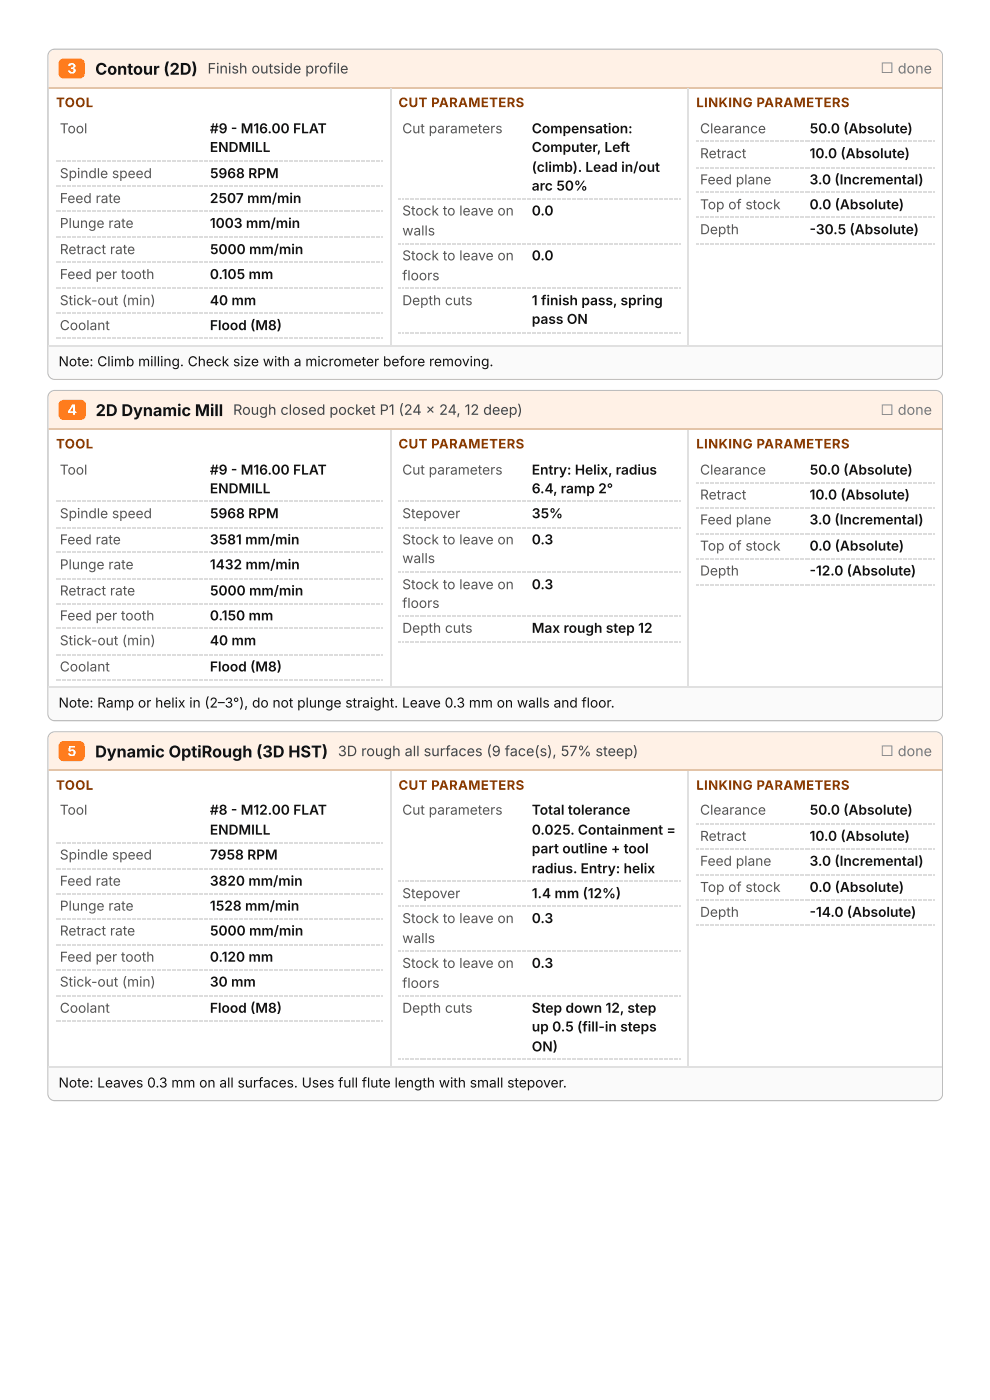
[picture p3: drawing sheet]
<svg xmlns="http://www.w3.org/2000/svg" width="210mm" height="297mm" viewBox="0 0 210 297" stroke-linecap="round" stroke-linejoin="round" font-family="sans-serif">
<defs><g id="words">
<g font-size="3.4" fill="#111">
<text x="20.2" y="15.9">Contour (2D)</text>
<text x="20.3" y="88.4">2D Dynamic Mill</text>
<text x="20.2" y="160.9">Dynamic OptiRough (3D HST)</text>
</g>
<g font-size="3" fill="#fff">
<text x="14.3" y="15.6">3</text>
<text x="14.3" y="88.1">4</text>
<text x="14.3" y="160.6">5</text>
</g>
<g font-size="3" fill="#444">
<text x="44.1" y="15.6">Finish outside profile</text>
<text x="49.5" y="88.1">Rough closed pocket P1 (24 x 24, 12 deep)</text>
<text x="71.8" y="160.6">3D rough all surfaces (9 face(s), 57% steep)</text>
</g>
<g font-size="3" fill="#777">
<text x="187.1" y="15.6">☐ done</text>
<text x="187.1" y="88.1">☐ done</text>
<text x="187.1" y="160.6">☐ done</text>
</g>
<g font-size="2.9" fill="#555">
<text x="12.7" y="28.3">Tool</text>
<text x="85.4" y="28.3">Cut parameters</text>
<text x="148.7" y="28.3">Clearance</text>
<text x="148.7" y="33.6">Retract</text>
<text x="12.7" y="37.8">Spindle speed</text>
<text x="148.7" y="39.2">Feed plane</text>
<text x="12.7" y="43.1">Feed rate</text>
<text x="85.4" y="45.8">Stock to leave on</text>
<text x="148.7" y="44.5">Top of stock</text>
<text x="12.7" y="48.4">Plunge rate</text>
<text x="12.7" y="54">Retract rate</text>
<text x="85.4" y="50">walls</text>
<text x="148.7" y="49.7">Depth</text>
<text x="12.7" y="59.3">Feed per tooth</text>
<text x="85.4" y="55.3">Stock to leave on</text>
<text x="85.4" y="59.5">floors</text>
<text x="12.7" y="64.8">Stick-out (min)</text>
<text x="85.4" y="64.8">Depth cuts</text>
<text x="12.7" y="70.1">Coolant</text>
<text x="12.7" y="100.8">Tool</text>
<text x="85.4" y="100.8">Cut parameters</text>
<text x="148.7" y="100.8">Clearance</text>
<text x="148.7" y="106.1">Retract</text>
<text x="12.7" y="110.1">Spindle speed</text>
<text x="85.4" y="110.1">Stepover</text>
<text x="148.7" y="111.4">Feed plane</text>
<text x="12.7" y="115.6">Feed rate</text>
<text x="85.4" y="115.6">Stock to leave on</text>
<text x="85.4" y="119.6">walls</text>
<text x="148.7" y="116.9">Top of stock</text>
<text x="12.7" y="120.9">Plunge rate</text>
<text x="85.4" y="125.1">Stock to leave on</text>
<text x="148.7" y="122.2">Depth</text>
<text x="12.7" y="126.5">Retract rate</text>
<text x="12.7" y="131.8">Feed per tooth</text>
<text x="85.4" y="129.1">floors</text>
<text x="12.7" y="137.1">Stick-out (min)</text>
<text x="85.4" y="134.4">Depth cuts</text>
<text x="12.7" y="142.6">Coolant</text>
<text x="12.7" y="173">Tool</text>
<text x="85.4" y="173">Cut parameters</text>
<text x="148.7" y="173">Clearance</text>
<text x="148.7" y="178.6">Retract</text>
<text x="12.7" y="182.6">Spindle speed</text>
<text x="148.7" y="183.9">Feed plane</text>
<text x="12.7" y="188.1">Feed rate</text>
<text x="85.4" y="190.8">Stepover</text>
<text x="148.7" y="189.4">Top of stock</text>
<text x="12.7" y="193.4">Plunge rate</text>
<text x="85.4" y="196.1">Stock to leave on</text>
<text x="148.7" y="194.7">Depth</text>
<text x="12.7" y="198.7">Retract rate</text>
<text x="85.4" y="200.3">walls</text>
<text x="12.7" y="204.3">Feed per tooth</text>
<text x="12.7" y="209.6">Stick-out (min)</text>
<text x="85.4" y="205.6">Stock to leave on</text>
<text x="85.4" y="209.8">floors</text>
<text x="12.7" y="215.1">Coolant</text>
<text x="85.4" y="215.1">Depth cuts</text>
</g>
<g font-size="2.9" fill="#111">
<text x="44.6" y="28.3">#9 - M16.00 FLAT</text>
<text x="112.9" y="28.3">Compensation:</text>
<text x="171.9" y="28.3">50.0 (Absolute)</text>
<text x="44.6" y="32.3">ENDMILL</text>
<text x="112.9" y="32.3">Computer, Left</text>
<text x="171.9" y="33.6">10.0 (Absolute)</text>
<text x="44.6" y="37.8">5968 RPM</text>
<text x="112.9" y="36.5">(climb). Lead in/out</text>
<text x="112.9" y="40.5">arc 50%</text>
<text x="171.9" y="39.2">3.0 (Incremental)</text>
<text x="44.6" y="43.1">2507 mm/min</text>
<text x="112.9" y="45.8">0.0</text>
<text x="171.9" y="44.5">0.0 (Absolute)</text>
<text x="44.6" y="48.4">1003 mm/min</text>
<text x="44.6" y="54">5000 mm/min</text>
<text x="171.9" y="49.7">-30.5 (Absolute)</text>
<text x="44.6" y="59.3">0.105 mm</text>
<text x="112.9" y="55.3">0.0</text>
<text x="44.6" y="64.8">40 mm</text>
<text x="112.9" y="64.8">1 finish pass, spring</text>
<text x="44.6" y="70.1">Flood (M8)</text>
<text x="112.9" y="68.8">pass ON</text>
<text x="12.4" y="77.8">Note: Climb milling. Check size with a micrometer before removing.</text>
<text x="44.6" y="100.8">#9 - M16.00 FLAT</text>
<text x="112.9" y="100.8">Entry: Helix, radius</text>
<text x="171.9" y="100.8">50.0 (Absolute)</text>
<text x="44.6" y="104.8">ENDMILL</text>
<text x="112.9" y="104.8">6.4, ramp 2°</text>
<text x="171.9" y="106.1">10.0 (Absolute)</text>
<text x="44.6" y="110.1">5968 RPM</text>
<text x="112.9" y="110.1">35%</text>
<text x="171.9" y="111.4">3.0 (Incremental)</text>
<text x="44.6" y="115.6">3581 mm/min</text>
<text x="112.9" y="115.6">0.3</text>
<text x="171.9" y="116.9">0.0 (Absolute)</text>
<text x="44.6" y="120.9">1432 mm/min</text>
<text x="112.9" y="125.1">0.3</text>
<text x="171.9" y="122.2">-12.0 (Absolute)</text>
<text x="44.6" y="126.5">5000 mm/min</text>
<text x="44.6" y="131.8">0.150 mm</text>
<text x="44.6" y="137.1">40 mm</text>
<text x="112.9" y="134.4">Max rough step 12</text>
<text x="44.6" y="142.6">Flood (M8)</text>
<text x="12.4" y="150.3">Note: Ramp or helix in (2–3°), do not plunge straight. Leave 0.3 mm on walls and floor.</text>
<text x="44.6" y="173">#8 - M12.00 FLAT</text>
<text x="112.9" y="173">Total tolerance</text>
<text x="171.9" y="173">50.0 (Absolute)</text>
<text x="44.6" y="177.3">ENDMILL</text>
<text x="112.9" y="177.3">0.025. Containment =</text>
<text x="171.9" y="178.6">10.0 (Absolute)</text>
<text x="44.6" y="182.6">7958 RPM</text>
<text x="112.9" y="181.2">part outline + tool</text>
<text x="112.9" y="185.5">radius. Entry: helix</text>
<text x="171.9" y="183.9">3.0 (Incremental)</text>
<text x="44.6" y="188.1">3820 mm/min</text>
<text x="112.9" y="190.8">1.4 mm (12%)</text>
<text x="171.9" y="189.4">0.0 (Absolute)</text>
<text x="44.6" y="193.4">1528 mm/min</text>
<text x="112.9" y="196.1">0.3</text>
<text x="171.9" y="194.7">-14.0 (Absolute)</text>
<text x="44.6" y="198.7">5000 mm/min</text>
<text x="44.6" y="204.3">0.120 mm</text>
<text x="44.6" y="209.6">30 mm</text>
<text x="112.9" y="205.6">0.3</text>
<text x="44.6" y="215.1">Flood (M8)</text>
<text x="112.9" y="215.1">Step down 12, step</text>
<text x="112.9" y="219.1">up 0.5 (fill-in steps</text>
<text x="112.9" y="223.3">ON)</text>
<text x="12.4" y="231">Note: Leaves 0.3 mm on all surfaces. Uses full flute length with small stepover.</text>
</g>
<g font-size="2.8" fill="#8a3a00">
<text x="11.9" y="22.8">TOOL</text>
<text x="84.6" y="22.8">CUT PARAMETERS</text>
<text x="147.9" y="22.8">LINKING PARAMETERS</text>
<text x="11.9" y="95.3">TOOL</text>
<text x="84.6" y="95.3">CUT PARAMETERS</text>
<text x="147.9" y="95.3">LINKING PARAMETERS</text>
<text x="11.9" y="167.7">TOOL</text>
<text x="84.6" y="167.7">CUT PARAMETERS</text>
<text x="147.9" y="167.7">LINKING PARAMETERS</text>
</g>
</g></defs>
<path d="M200.1 11.6l-.5-.8-.9-.3h-187.1a1.46 1.46 0 0 0-1.4 1.4v67.2a1.46 1.46 0 0 0 1.4 1.5h187.1l.9-.4 .5-.7" fill="none" stroke="#bdbdbd" stroke-width=".26"/>
<path d="M10.3 10.6h189.7v8.2h-189.7z" fill="#fff1e6"/>
<path d="M10.3 18.7h189.7" fill="none" stroke="#e3c4a8" stroke-width=".26"/>
<path d="M10.3 73.3h189.7v7.1h-189.7z" fill="#fafafa"/>
<path d="M10.3 73.4h189.7" fill="none" stroke="#e0e0e0" stroke-width=".26"/>
<path d="M200.1 84l-.5-.7-.9-.4h-187.1a1.46 1.46 0 0 0-1.4 1.5v67.2a1.46 1.46 0 0 0 1.4 1.5h187.1l.9-.4 .5-.7" fill="none" stroke="#bdbdbd" stroke-width=".26"/>
<path d="M10.3 83.1h189.7v8.2h-189.7z" fill="#fff1e6"/>
<path d="M10.3 91.1h189.7" fill="none" stroke="#e3c4a8" stroke-width=".26"/>
<path d="M10.3 145.8h189.7v7.1h-189.7z" fill="#fafafa"/>
<path d="M10.3 145.9h189.7" fill="none" stroke="#e0e0e0" stroke-width=".26"/>
<path d="M200.1 156.5l-.5-.7-.9-.4h-187.1a1.46 1.46 0 0 0-1.4 1.5v75.4a1.46 1.46 0 0 0 1.4 1.5h187.1l.9-.4 .5-.7" fill="none" stroke="#bdbdbd" stroke-width=".26"/>
<path d="M10.3 155.6h189.7v8.2h-189.7z" fill="#fff1e6"/>
<path d="M10.3 163.6h189.7" fill="none" stroke="#e3c4a8" stroke-width=".26"/>
<path d="M10.3 226.5h189.7v7.1h-189.7z" fill="#fafafa"/>
<path d="M10.3 226.6h189.7" fill="none" stroke="#e0e0e0" stroke-width=".26"/>
<path d="M12.7 12.7l.8-.3h3.4a1.06 1.06 0 0 1 1.1 1.1v2.1a1.06 1.06 0 0 1-1.1 1.1h-3.4a1.06 1.06 0 0 1-1.1-1.1l.1-2.3z" fill="#ff7a1a"/>
<path d="M82.9 18.8v54.5" fill="none" stroke="#e0e0e0" stroke-width=".26"/>
<g fill="#ddd">
<path d="M11.9 34.1h.5v.3h-.5z"/>
<path d="M12.7 34.1h.3v.3h-.3z"/>
<path d="M13.2 34.1h.3v.3h-.3z"/>
<path d="M13.8 34.1h.2v.3h-.2z"/>
<path d="M14.3 34.1h.3v.3h-.3z"/>
<path d="M14.8 34.1h.3v.3h-.3z"/>
<path d="M15.3 34.1h.3v.3h-.3z"/>
<path d="M15.9 34.1h.2v.3h-.2z"/>
<path d="M16.4 34.1h.3v.3h-.3z"/>
<path d="M16.9 34.1h.3v.3h-.3z"/>
<path d="M17.5 34.1h.2v.3h-.2z"/>
<path d="M18 34.1h.3v.3h-.3z"/>
<path d="M18.5 34.1h.3v.3h-.3z"/>
<path d="M19 34.1h.3v.3h-.3z"/>
<path d="M19.6 34.1h.2v.3h-.2z"/>
<path d="M20.1 34.1h.3v.3h-.3z"/>
<path d="M20.6 34.1h.3v.3h-.3z"/>
<path d="M21.2 34.1h.2v.3h-.2z"/>
<path d="M21.7 34.1h.3v.3h-.3z"/>
<path d="M22.2 34.1h.3v.3h-.3z"/>
<path d="M22.8 34.1h.2v.3h-.2z"/>
<path d="M23.3 34.1h.2v.3h-.2z"/>
<path d="M23.8 34.1h.3v.3h-.3z"/>
<path d="M24.3 34.1h.3v.3h-.3z"/>
<path d="M24.9 34.1h.2v.3h-.2z"/>
<path d="M25.4 34.1h.3v.3h-.3z"/>
<path d="M25.9 34.1h.3v.3h-.3z"/>
<path d="M26.5 34.1h.2v.3h-.2z"/>
<path d="M27 34.1h.3v.3h-.3z"/>
<path d="M27.5 34.1h.3v.3h-.3z"/>
<path d="M28 34.1h.3v.3h-.3z"/>
<path d="M28.6 34.1h.2v.3h-.2z"/>
<path d="M29.1 34.1h.3v.3h-.3z"/>
<path d="M29.6 34.1h.3v.3h-.3z"/>
<path d="M30.2 34.1h.2v.3h-.2z"/>
<path d="M30.7 34.1h.3v.3h-.3z"/>
<path d="M31.2 34.1h.3v.3h-.3z"/>
<path d="M31.7 34.1h.3v.3h-.3z"/>
<path d="M32.3 34.1h.2v.3h-.2z"/>
<path d="M32.8 34.1h.3v.3h-.3z"/>
<path d="M33.3 34.1h.3v.3h-.3z"/>
<path d="M33.9 34.1h.2v.3h-.2z"/>
<path d="M34.4 34.1h.3v.3h-.3z"/>
<path d="M34.9 34.1h.3v.3h-.3z"/>
<path d="M35.5 34.1h.2v.3h-.2z"/>
<path d="M36 34.1h.2v.3h-.2z"/>
<path d="M36.5 34.1h.3v.3h-.3z"/>
<path d="M37 34.1h.3v.3h-.3z"/>
<path d="M37.6 34.1h.2v.3h-.2z"/>
<path d="M38.1 34.1h.3v.3h-.3z"/>
<path d="M38.6 34.1h.3v.3h-.3z"/>
<path d="M39.2 34.1h.2v.3h-.2z"/>
<path d="M39.7 34.1h.3v.3h-.3z"/>
<path d="M40.2 34.1h.3v.3h-.3z"/>
<path d="M40.7 34.1h.3v.3h-.3z"/>
<path d="M41.3 34.1h.2v.3h-.2z"/>
<path d="M41.8 34.1h.3v.3h-.3z"/>
<path d="M42.3 34.1h.3v.3h-.3z"/>
<path d="M42.9 34.1h.2v.3h-.2z"/>
<path d="M43.4 34.1h.3v.3h-.3z"/>
<path d="M43.7 34.1h.5v.3h-.5z"/>
<path d="M44.4 34.1h.3v.3h-.3z"/>
<path d="M45 34.1h.2v.3h-.2z"/>
<path d="M45.5 34.1h.3v.3h-.3z"/>
<path d="M46 34.1h.3v.3h-.3z"/>
<path d="M46.6 34.1h.2v.3h-.2z"/>
<path d="M47.1 34.1h.3v.3h-.3z"/>
<path d="M47.6 34.1h.3v.3h-.3z"/>
<path d="M48.2 34.1h.2v.3h-.2z"/>
<path d="M48.7 34.1h.2v.3h-.2z"/>
<path d="M49.2 34.1h.3v.3h-.3z"/>
<path d="M49.7 34.1h.3v.3h-.3z"/>
<path d="M50.3 34.1h.2v.3h-.2z"/>
<path d="M50.8 34.1h.3v.3h-.3z"/>
<path d="M51.3 34.1h.3v.3h-.3z"/>
<path d="M51.9 34.1h.2v.3h-.2z"/>
<path d="M52.4 34.1h.3v.3h-.3z"/>
<path d="M52.9 34.1h.3v.3h-.3z"/>
<path d="M53.4 34.1h.3v.3h-.3z"/>
<path d="M54 34.1h.2v.3h-.2z"/>
<path d="M54.5 34.1h.3v.3h-.3z"/>
<path d="M55 34.1h.3v.3h-.3z"/>
<path d="M55.6 34.1h.2v.3h-.2z"/>
<path d="M56.1 34.1h.3v.3h-.3z"/>
<path d="M56.6 34.1h.3v.3h-.3z"/>
<path d="M57.1 34.1h.3v.3h-.3z"/>
<path d="M57.7 34.1h.2v.3h-.2z"/>
<path d="M58.2 34.1h.3v.3h-.3z"/>
<path d="M58.7 34.1h.3v.3h-.3z"/>
<path d="M59.3 34.1h.2v.3h-.2z"/>
<path d="M59.8 34.1h.3v.3h-.3z"/>
<path d="M60.3 34.1h.3v.3h-.3z"/>
<path d="M60.9 34.1h.2v.3h-.2z"/>
<path d="M61.4 34.1h.2v.3h-.2z"/>
<path d="M61.9 34.1h.3v.3h-.3z"/>
<path d="M62.4 34.1h.3v.3h-.3z"/>
<path d="M63 34.1h.2v.3h-.2z"/>
<path d="M63.5 34.1h.3v.3h-.3z"/>
<path d="M64 34.1h.3v.3h-.3z"/>
<path d="M64.6 34.1h.2v.3h-.2z"/>
<path d="M65.1 34.1h.3v.3h-.3z"/>
<path d="M65.6 34.1h.3v.3h-.3z"/>
<path d="M66.1 34.1h.3v.3h-.3z"/>
<path d="M66.7 34.1h.2v.3h-.2z"/>
<path d="M67.2 34.1h.3v.3h-.3z"/>
<path d="M67.7 34.1h.3v.3h-.3z"/>
<path d="M68.3 34.1h.2v.3h-.2z"/>
<path d="M68.8 34.1h.3v.3h-.3z"/>
<path d="M69.3 34.1h.3v.3h-.3z"/>
<path d="M69.8 34.1h.3v.3h-.3z"/>
<path d="M70.4 34.1h.2v.3h-.2z"/>
<path d="M70.9 34.1h.3v.3h-.3z"/>
<path d="M71.4 34.1h.3v.3h-.3z"/>
<path d="M72 34.1h.2v.3h-.2z"/>
<path d="M72.5 34.1h.3v.3h-.3z"/>
<path d="M73 34.1h.3v.3h-.3z"/>
<path d="M73.6 34.1h.2v.3h-.2z"/>
<path d="M74.1 34.1h.2v.3h-.2z"/>
<path d="M74.6 34.1h.3v.3h-.3z"/>
<path d="M75.1 34.1h.3v.3h-.3z"/>
<path d="M75.7 34.1h.2v.3h-.2z"/>
<path d="M76.2 34.1h.3v.3h-.3z"/>
<path d="M76.7 34.1h.3v.3h-.3z"/>
<path d="M77.3 34.1h.2v.3h-.2z"/>
<path d="M77.8 34.1h.3v.3h-.3z"/>
<path d="M78.3 34.1h.3v.3h-.3z"/>
<path d="M78.8 34.1h.3v.3h-.3z"/>
<path d="M79.4 34.1h.2v.3h-.2z"/>
<path d="M79.9 34.1h.3v.3h-.3z"/>
<path d="M80.4 34.1h.3v.3h-.3z"/>
<path d="M81 34.1h.2v.3h-.2z"/>
<path d="M11.9 39.4h.5v.3h-.5z"/>
<path d="M12.7 39.4h.3v.3h-.3z"/>
<path d="M13.2 39.4h.3v.3h-.3z"/>
<path d="M13.8 39.4h.2v.3h-.2z"/>
<path d="M14.3 39.4h.3v.3h-.3z"/>
<path d="M14.8 39.4h.3v.3h-.3z"/>
<path d="M15.3 39.4h.3v.3h-.3z"/>
<path d="M15.9 39.4h.2v.3h-.2z"/>
<path d="M16.4 39.4h.3v.3h-.3z"/>
<path d="M16.9 39.4h.3v.3h-.3z"/>
<path d="M17.5 39.4h.2v.3h-.2z"/>
<path d="M18 39.4h.3v.3h-.3z"/>
<path d="M18.5 39.4h.3v.3h-.3z"/>
<path d="M19 39.4h.3v.3h-.3z"/>
<path d="M19.6 39.4h.2v.3h-.2z"/>
<path d="M20.1 39.4h.3v.3h-.3z"/>
<path d="M20.6 39.4h.3v.3h-.3z"/>
<path d="M21.2 39.4h.2v.3h-.2z"/>
<path d="M21.7 39.4h.3v.3h-.3z"/>
<path d="M22.2 39.4h.3v.3h-.3z"/>
<path d="M22.8 39.4h.2v.3h-.2z"/>
<path d="M23.3 39.4h.2v.3h-.2z"/>
<path d="M23.8 39.4h.3v.3h-.3z"/>
<path d="M24.3 39.4h.3v.3h-.3z"/>
<path d="M24.9 39.4h.2v.3h-.2z"/>
<path d="M25.4 39.4h.3v.3h-.3z"/>
<path d="M25.9 39.4h.3v.3h-.3z"/>
<path d="M26.5 39.4h.2v.3h-.2z"/>
<path d="M27 39.4h.3v.3h-.3z"/>
<path d="M27.5 39.4h.3v.3h-.3z"/>
<path d="M28 39.4h.3v.3h-.3z"/>
<path d="M28.6 39.4h.2v.3h-.2z"/>
<path d="M29.1 39.4h.3v.3h-.3z"/>
<path d="M29.6 39.4h.3v.3h-.3z"/>
<path d="M30.2 39.4h.2v.3h-.2z"/>
<path d="M30.7 39.4h.3v.3h-.3z"/>
<path d="M31.2 39.4h.3v.3h-.3z"/>
<path d="M31.7 39.4h.3v.3h-.3z"/>
<path d="M32.3 39.4h.2v.3h-.2z"/>
<path d="M32.8 39.4h.3v.3h-.3z"/>
<path d="M33.3 39.4h.3v.3h-.3z"/>
<path d="M33.9 39.4h.2v.3h-.2z"/>
<path d="M34.4 39.4h.3v.3h-.3z"/>
<path d="M34.9 39.4h.3v.3h-.3z"/>
<path d="M35.5 39.4h.2v.3h-.2z"/>
<path d="M36 39.4h.2v.3h-.2z"/>
<path d="M36.5 39.4h.3v.3h-.3z"/>
<path d="M37 39.4h.3v.3h-.3z"/>
<path d="M37.6 39.4h.2v.3h-.2z"/>
<path d="M38.1 39.4h.3v.3h-.3z"/>
<path d="M38.6 39.4h.3v.3h-.3z"/>
<path d="M39.2 39.4h.2v.3h-.2z"/>
<path d="M39.7 39.4h.3v.3h-.3z"/>
<path d="M40.2 39.4h.3v.3h-.3z"/>
<path d="M40.7 39.4h.3v.3h-.3z"/>
<path d="M41.3 39.4h.2v.3h-.2z"/>
<path d="M41.8 39.4h.3v.3h-.3z"/>
<path d="M42.3 39.4h.3v.3h-.3z"/>
<path d="M42.9 39.4h.2v.3h-.2z"/>
<path d="M43.4 39.4h.3v.3h-.3z"/>
<path d="M43.7 39.4h.5v.3h-.5z"/>
<path d="M44.4 39.4h.3v.3h-.3z"/>
<path d="M45 39.4h.2v.3h-.2z"/>
<path d="M45.5 39.4h.3v.3h-.3z"/>
<path d="M46 39.4h.3v.3h-.3z"/>
<path d="M46.6 39.4h.2v.3h-.2z"/>
<path d="M47.1 39.4h.3v.3h-.3z"/>
<path d="M47.6 39.4h.3v.3h-.3z"/>
<path d="M48.2 39.4h.2v.3h-.2z"/>
<path d="M48.7 39.4h.2v.3h-.2z"/>
<path d="M49.2 39.4h.3v.3h-.3z"/>
<path d="M49.7 39.4h.3v.3h-.3z"/>
<path d="M50.3 39.4h.2v.3h-.2z"/>
<path d="M50.8 39.4h.3v.3h-.3z"/>
<path d="M51.3 39.4h.3v.3h-.3z"/>
<path d="M51.9 39.4h.2v.3h-.2z"/>
<path d="M52.4 39.4h.3v.3h-.3z"/>
<path d="M52.9 39.4h.3v.3h-.3z"/>
<path d="M53.4 39.4h.3v.3h-.3z"/>
<path d="M54 39.4h.2v.3h-.2z"/>
<path d="M54.5 39.4h.3v.3h-.3z"/>
<path d="M55 39.4h.3v.3h-.3z"/>
<path d="M55.6 39.4h.2v.3h-.2z"/>
<path d="M56.1 39.4h.3v.3h-.3z"/>
<path d="M56.6 39.4h.3v.3h-.3z"/>
<path d="M57.1 39.4h.3v.3h-.3z"/>
<path d="M57.7 39.4h.2v.3h-.2z"/>
<path d="M58.2 39.4h.3v.3h-.3z"/>
<path d="M58.7 39.4h.3v.3h-.3z"/>
<path d="M59.3 39.4h.2v.3h-.2z"/>
<path d="M59.8 39.4h.3v.3h-.3z"/>
<path d="M60.3 39.4h.3v.3h-.3z"/>
<path d="M60.9 39.4h.2v.3h-.2z"/>
<path d="M61.4 39.4h.2v.3h-.2z"/>
<path d="M61.9 39.4h.3v.3h-.3z"/>
<path d="M62.4 39.4h.3v.3h-.3z"/>
<path d="M63 39.4h.2v.3h-.2z"/>
<path d="M63.5 39.4h.3v.3h-.3z"/>
<path d="M64 39.4h.3v.3h-.3z"/>
<path d="M64.6 39.4h.2v.3h-.2z"/>
<path d="M65.1 39.4h.3v.3h-.3z"/>
<path d="M65.6 39.4h.3v.3h-.3z"/>
<path d="M66.1 39.4h.3v.3h-.3z"/>
<path d="M66.7 39.4h.2v.3h-.2z"/>
<path d="M67.2 39.4h.3v.3h-.3z"/>
<path d="M67.7 39.4h.3v.3h-.3z"/>
<path d="M68.3 39.4h.2v.3h-.2z"/>
<path d="M68.8 39.4h.3v.3h-.3z"/>
<path d="M69.3 39.4h.3v.3h-.3z"/>
<path d="M69.8 39.4h.3v.3h-.3z"/>
<path d="M70.4 39.4h.2v.3h-.2z"/>
<path d="M70.9 39.4h.3v.3h-.3z"/>
<path d="M71.4 39.4h.3v.3h-.3z"/>
<path d="M72 39.4h.2v.3h-.2z"/>
<path d="M72.5 39.4h.3v.3h-.3z"/>
<path d="M73 39.4h.3v.3h-.3z"/>
<path d="M73.6 39.4h.2v.3h-.2z"/>
<path d="M74.1 39.4h.2v.3h-.2z"/>
<path d="M74.6 39.4h.3v.3h-.3z"/>
<path d="M75.1 39.4h.3v.3h-.3z"/>
<path d="M75.7 39.4h.2v.3h-.2z"/>
<path d="M76.2 39.4h.3v.3h-.3z"/>
<path d="M76.7 39.4h.3v.3h-.3z"/>
<path d="M77.3 39.4h.2v.3h-.2z"/>
<path d="M77.8 39.4h.3v.3h-.3z"/>
<path d="M78.3 39.4h.3v.3h-.3z"/>
<path d="M78.8 39.4h.3v.3h-.3z"/>
<path d="M79.4 39.4h.2v.3h-.2z"/>
<path d="M79.9 39.4h.3v.3h-.3z"/>
<path d="M80.4 39.4h.3v.3h-.3z"/>
<path d="M81 39.4h.2v.3h-.2z"/>
<path d="M11.9 44.7h.5v.3h-.5z"/>
<path d="M12.7 44.7h.3v.3h-.3z"/>
<path d="M13.2 44.7h.3v.3h-.3z"/>
<path d="M13.8 44.7h.2v.3h-.2z"/>
<path d="M14.3 44.7h.3v.3h-.3z"/>
<path d="M14.8 44.7h.3v.3h-.3z"/>
<path d="M15.3 44.7h.3v.3h-.3z"/>
<path d="M15.9 44.7h.2v.3h-.2z"/>
<path d="M16.4 44.7h.3v.3h-.3z"/>
<path d="M16.9 44.7h.3v.3h-.3z"/>
<path d="M17.5 44.7h.2v.3h-.2z"/>
<path d="M18 44.7h.3v.3h-.3z"/>
<path d="M18.5 44.7h.3v.3h-.3z"/>
<path d="M19 44.7h.3v.3h-.3z"/>
<path d="M19.6 44.7h.2v.3h-.2z"/>
<path d="M20.1 44.7h.3v.3h-.3z"/>
<path d="M20.6 44.7h.3v.3h-.3z"/>
<path d="M21.2 44.7h.2v.3h-.2z"/>
<path d="M21.7 44.7h.3v.3h-.3z"/>
<path d="M22.2 44.7h.3v.3h-.3z"/>
<path d="M22.8 44.7h.2v.3h-.2z"/>
<path d="M23.3 44.7h.2v.3h-.2z"/>
<path d="M23.8 44.7h.3v.3h-.3z"/>
<path d="M24.3 44.7h.3v.3h-.3z"/>
<path d="M24.9 44.7h.2v.3h-.2z"/>
<path d="M25.4 44.7h.3v.3h-.3z"/>
<path d="M25.9 44.7h.3v.3h-.3z"/>
<path d="M26.5 44.7h.2v.3h-.2z"/>
<path d="M27 44.7h.3v.3h-.3z"/>
<path d="M27.5 44.7h.3v.3h-.3z"/>
<path d="M28 44.7h.3v.3h-.3z"/>
<path d="M28.6 44.7h.2v.3h-.2z"/>
<path d="M29.1 44.7h.3v.3h-.3z"/>
<path d="M29.6 44.7h.3v.3h-.3z"/>
<path d="M30.2 44.7h.2v.3h-.2z"/>
<path d="M30.7 44.7h.3v.3h-.3z"/>
<path d="M31.2 44.7h.3v.3h-.3z"/>
<path d="M31.7 44.7h.3v.3h-.3z"/>
<path d="M32.3 44.7h.2v.3h-.2z"/>
<path d="M32.8 44.7h.3v.3h-.3z"/>
<path d="M33.3 44.7h.3v.3h-.3z"/>
<path d="M33.9 44.7h.2v.3h-.2z"/>
<path d="M34.4 44.7h.3v.3h-.3z"/>
<path d="M34.9 44.7h.3v.3h-.3z"/>
<path d="M35.5 44.7h.2v.3h-.2z"/>
<path d="M36 44.7h.2v.3h-.2z"/>
<path d="M36.5 44.7h.3v.3h-.3z"/>
<path d="M37 44.7h.3v.3h-.3z"/>
<path d="M37.6 44.7h.2v.3h-.2z"/>
<path d="M38.1 44.7h.3v.3h-.3z"/>
<path d="M38.6 44.7h.3v.3h-.3z"/>
<path d="M39.2 44.7h.2v.3h-.2z"/>
<path d="M39.7 44.7h.3v.3h-.3z"/>
<path d="M40.2 44.7h.3v.3h-.3z"/>
<path d="M40.7 44.7h.3v.3h-.3z"/>
<path d="M41.3 44.7h.2v.3h-.2z"/>
<path d="M41.8 44.7h.3v.3h-.3z"/>
<path d="M42.3 44.7h.3v.3h-.3z"/>
<path d="M42.9 44.7h.2v.3h-.2z"/>
<path d="M43.4 44.7h.3v.3h-.3z"/>
<path d="M43.7 44.7h.5v.3h-.5z"/>
<path d="M44.4 44.7h.3v.3h-.3z"/>
<path d="M45 44.7h.2v.3h-.2z"/>
<path d="M45.5 44.7h.3v.3h-.3z"/>
<path d="M46 44.7h.3v.3h-.3z"/>
<path d="M46.6 44.7h.2v.3h-.2z"/>
<path d="M47.1 44.7h.3v.3h-.3z"/>
<path d="M47.6 44.7h.3v.3h-.3z"/>
<path d="M48.2 44.7h.2v.3h-.2z"/>
<path d="M48.7 44.7h.2v.3h-.2z"/>
<path d="M49.2 44.7h.3v.3h-.3z"/>
<path d="M49.7 44.7h.3v.3h-.3z"/>
<path d="M50.3 44.7h.2v.3h-.2z"/>
<path d="M50.8 44.7h.3v.3h-.3z"/>
<path d="M51.3 44.7h.3v.3h-.3z"/>
<path d="M51.9 44.7h.2v.3h-.2z"/>
<path d="M52.4 44.7h.3v.3h-.3z"/>
<path d="M52.9 44.7h.3v.3h-.3z"/>
<path d="M53.4 44.7h.3v.3h-.3z"/>
<path d="M54 44.7h.2v.3h-.2z"/>
<path d="M54.5 44.7h.3v.3h-.3z"/>
<path d="M55 44.7h.3v.3h-.3z"/>
<path d="M55.6 44.7h.2v.3h-.2z"/>
<path d="M56.1 44.7h.3v.3h-.3z"/>
<path d="M56.6 44.7h.3v.3h-.3z"/>
<path d="M57.1 44.7h.3v.3h-.3z"/>
<path d="M57.7 44.7h.2v.3h-.2z"/>
<path d="M58.2 44.7h.3v.3h-.3z"/>
<path d="M58.7 44.7h.3v.3h-.3z"/>
<path d="M59.3 44.7h.2v.3h-.2z"/>
<path d="M59.8 44.7h.3v.3h-.3z"/>
<path d="M60.3 44.7h.3v.3h-.3z"/>
<path d="M60.9 44.7h.2v.3h-.2z"/>
<path d="M61.4 44.7h.2v.3h-.2z"/>
<path d="M61.9 44.7h.3v.3h-.3z"/>
<path d="M62.4 44.7h.3v.3h-.3z"/>
<path d="M63 44.7h.2v.3h-.2z"/>
<path d="M63.5 44.7h.3v.3h-.3z"/>
<path d="M64 44.7h.3v.3h-.3z"/>
<path d="M64.6 44.7h.2v.3h-.2z"/>
<path d="M65.1 44.7h.3v.3h-.3z"/>
<path d="M65.6 44.7h.3v.3h-.3z"/>
<path d="M66.1 44.7h.3v.3h-.3z"/>
<path d="M66.7 44.7h.2v.3h-.2z"/>
<path d="M67.2 44.7h.3v.3h-.3z"/>
<path d="M67.7 44.7h.3v.3h-.3z"/>
<path d="M68.3 44.7h.2v.3h-.2z"/>
<path d="M68.8 44.7h.3v.3h-.3z"/>
<path d="M69.3 44.7h.3v.3h-.3z"/>
<path d="M69.8 44.7h.3v.3h-.3z"/>
<path d="M70.4 44.7h.2v.3h-.2z"/>
<path d="M70.9 44.7h.3v.3h-.3z"/>
<path d="M71.4 44.7h.3v.3h-.3z"/>
<path d="M72 44.7h.2v.3h-.2z"/>
<path d="M72.5 44.7h.3v.3h-.3z"/>
<path d="M73 44.7h.3v.3h-.3z"/>
<path d="M73.6 44.7h.2v.3h-.2z"/>
<path d="M74.1 44.7h.2v.3h-.2z"/>
<path d="M74.6 44.7h.3v.3h-.3z"/>
<path d="M75.1 44.7h.3v.3h-.3z"/>
<path d="M75.7 44.7h.2v.3h-.2z"/>
<path d="M76.2 44.7h.3v.3h-.3z"/>
<path d="M76.7 44.7h.3v.3h-.3z"/>
<path d="M77.3 44.7h.2v.3h-.2z"/>
<path d="M77.8 44.7h.3v.3h-.3z"/>
<path d="M78.3 44.7h.3v.3h-.3z"/>
<path d="M78.8 44.7h.3v.3h-.3z"/>
<path d="M79.4 44.7h.2v.3h-.2z"/>
<path d="M79.9 44.7h.3v.3h-.3z"/>
<path d="M80.4 44.7h.3v.3h-.3z"/>
<path d="M81 44.7h.2v.3h-.2z"/>
<path d="M11.9 50.3h.5v.2h-.5z"/>
<path d="M12.7 50.3h.3v.2h-.3z"/>
<path d="M13.2 50.3h.3v.2h-.3z"/>
<path d="M13.8 50.3h.2v.2h-.2z"/>
<path d="M14.3 50.3h.3v.2h-.3z"/>
<path d="M14.8 50.3h.3v.2h-.3z"/>
<path d="M15.3 50.3h.3v.2h-.3z"/>
<path d="M15.9 50.3h.2v.2h-.2z"/>
<path d="M16.4 50.3h.3v.2h-.3z"/>
<path d="M16.9 50.3h.3v.2h-.3z"/>
<path d="M17.5 50.3h.2v.2h-.2z"/>
<path d="M18 50.3h.3v.2h-.3z"/>
<path d="M18.5 50.3h.3v.2h-.3z"/>
<path d="M19 50.3h.3v.2h-.3z"/>
<path d="M19.6 50.3h.2v.2h-.2z"/>
<path d="M20.1 50.3h.3v.2h-.3z"/>
<path d="M20.6 50.3h.3v.2h-.3z"/>
<path d="M21.2 50.3h.2v.2h-.2z"/>
<path d="M21.7 50.3h.3v.2h-.3z"/>
<path d="M22.2 50.3h.3v.2h-.3z"/>
<path d="M22.8 50.3h.2v.2h-.2z"/>
<path d="M23.3 50.3h.2v.2h-.2z"/>
<path d="M23.8 50.3h.3v.2h-.3z"/>
<path d="M24.3 50.3h.3v.2h-.3z"/>
<path d="M24.9 50.3h.2v.2h-.2z"/>
<path d="M25.4 50.3h.3v.2h-.3z"/>
<path d="M25.9 50.3h.3v.2h-.3z"/>
<path d="M26.5 50.3h.2v.2h-.2z"/>
<path d="M27 50.3h.3v.2h-.3z"/>
<path d="M27.5 50.3h.3v.2h-.3z"/>
<path d="M28 50.3h.3v.2h-.3z"/>
<path d="M28.6 50.3h.2v.2h-.2z"/>
<path d="M29.1 50.3h.3v.2h-.3z"/>
<path d="M29.6 50.3h.3v.2h-.3z"/>
<path d="M30.2 50.3h.2v.2h-.2z"/>
<path d="M30.7 50.3h.3v.2h-.3z"/>
<path d="M31.2 50.3h.3v.2h-.3z"/>
<path d="M31.7 50.3h.3v.2h-.3z"/>
<path d="M32.3 50.3h.2v.2h-.2z"/>
<path d="M32.8 50.3h.3v.2h-.3z"/>
<path d="M33.3 50.3h.3v.2h-.3z"/>
<path d="M33.9 50.3h.2v.2h-.2z"/>
<path d="M34.4 50.3h.3v.2h-.3z"/>
<path d="M34.9 50.3h.3v.2h-.3z"/>
<path d="M35.5 50.3h.2v.2h-.2z"/>
<path d="M36 50.3h.2v.2h-.2z"/>
<path d="M36.5 50.3h.3v.2h-.3z"/>
<path d="M37 50.3h.3v.2h-.3z"/>
<path d="M37.6 50.3h.2v.2h-.2z"/>
<path d="M38.1 50.3h.3v.2h-.3z"/>
<path d="M38.6 50.3h.3v.2h-.3z"/>
<path d="M39.2 50.3h.2v.2h-.2z"/>
<path d="M39.7 50.3h.3v.2h-.3z"/>
<path d="M40.2 50.3h.3v.2h-.3z"/>
<path d="M40.7 50.3h.3v.2h-.3z"/>
<path d="M41.3 50.3h.2v.2h-.2z"/>
<path d="M41.8 50.3h.3v.2h-.3z"/>
<path d="M42.3 50.3h.3v.2h-.3z"/>
<path d="M42.9 50.3h.2v.2h-.2z"/>
<path d="M43.4 50.3h.3v.2h-.3z"/>
<path d="M43.7 50.3h.5v.2h-.5z"/>
<path d="M44.4 50.3h.3v.2h-.3z"/>
<path d="M45 50.3h.2v.2h-.2z"/>
<path d="M45.5 50.3h.3v.2h-.3z"/>
<path d="M46 50.3h.3v.2h-.3z"/>
<path d="M46.6 50.3h.2v.2h-.2z"/>
<path d="M47.1 50.3h.3v.2h-.3z"/>
<path d="M47.6 50.3h.3v.2h-.3z"/>
<path d="M48.2 50.3h.2v.2h-.2z"/>
<path d="M48.7 50.3h.2v.2h-.2z"/>
<path d="M49.2 50.3h.3v.2h-.3z"/>
<path d="M49.7 50.3h.3v.2h-.3z"/>
<path d="M50.3 50.3h.2v.2h-.2z"/>
<path d="M50.8 50.3h.3v.2h-.3z"/>
<path d="M51.3 50.3h.3v.2h-.3z"/>
<path d="M51.9 50.3h.2v.2h-.2z"/>
<path d="M52.4 50.3h.3v.2h-.3z"/>
<path d="M52.9 50.3h.3v.2h-.3z"/>
<path d="M53.4 50.3h.3v.2h-.3z"/>
<path d="M54 50.3h.2v.2h-.2z"/>
<path d="M54.5 50.3h.3v.2h-.3z"/>
<path d="M55 50.3h.3v.2h-.3z"/>
<path d="M55.6 50.3h.2v.2h-.2z"/>
<path d="M56.1 50.3h.3v.2h-.3z"/>
<path d="M56.6 50.3h.3v.2h-.3z"/>
<path d="M57.1 50.3h.3v.2h-.3z"/>
<path d="M57.7 50.3h.2v.2h-.2z"/>
<path d="M58.2 50.3h.3v.2h-.3z"/>
<path d="M58.7 50.3h.3v.2h-.3z"/>
<path d="M59.3 50.3h.2v.2h-.2z"/>
<path d="M59.8 50.3h.3v.2h-.3z"/>
<path d="M60.3 50.3h.3v.2h-.3z"/>
<path d="M60.9 50.3h.2v.2h-.2z"/>
<path d="M61.4 50.3h.2v.2h-.2z"/>
<path d="M61.9 50.3h.3v.2h-.3z"/>
<path d="M62.4 50.3h.3v.2h-.3z"/>
<path d="M63 50.3h.2v.2h-.2z"/>
<path d="M63.5 50.3h.3v.2h-.3z"/>
<path d="M64 50.3h.3v.2h-.3z"/>
<path d="M64.6 50.3h.2v.2h-.2z"/>
<path d="M65.1 50.3h.3v.2h-.3z"/>
<path d="M65.6 50.3h.3v.2h-.3z"/>
<path d="M66.1 50.3h.3v.2h-.3z"/>
<path d="M66.7 50.3h.2v.2h-.2z"/>
<path d="M67.2 50.3h.3v.2h-.3z"/>
<path d="M67.7 50.3h.3v.2h-.3z"/>
<path d="M68.3 50.3h.2v.2h-.2z"/>
<path d="M68.8 50.3h.3v.2h-.3z"/>
<path d="M69.3 50.3h.3v.2h-.3z"/>
<path d="M69.8 50.3h.3v.2h-.3z"/>
<path d="M70.4 50.3h.2v.2h-.2z"/>
<path d="M70.9 50.3h.3v.2h-.3z"/>
<path d="M71.4 50.3h.3v.2h-.3z"/>
<path d="M72 50.3h.2v.2h-.2z"/>
<path d="M72.5 50.3h.3v.2h-.3z"/>
<path d="M73 50.3h.3v.2h-.3z"/>
<path d="M73.6 50.3h.2v.2h-.2z"/>
<path d="M74.1 50.3h.2v.2h-.2z"/>
<path d="M74.6 50.3h.3v.2h-.3z"/>
<path d="M75.1 50.3h.3v.2h-.3z"/>
<path d="M75.7 50.3h.2v.2h-.2z"/>
<path d="M76.2 50.3h.3v.2h-.3z"/>
<path d="M76.7 50.3h.3v.2h-.3z"/>
<path d="M77.3 50.3h.2v.2h-.2z"/>
<path d="M77.8 50.3h.3v.2h-.3z"/>
<path d="M78.3 50.3h.3v.2h-.3z"/>
<path d="M78.8 50.3h.3v.2h-.3z"/>
<path d="M79.4 50.3h.2v.2h-.2z"/>
<path d="M79.9 50.3h.3v.2h-.3z"/>
<path d="M80.4 50.3h.3v.2h-.3z"/>
<path d="M81 50.3h.2v.2h-.2z"/>
<path d="M11.9 55.6h.5v.2h-.5z"/>
<path d="M12.7 55.6h.3v.2h-.3z"/>
<path d="M13.2 55.6h.3v.2h-.3z"/>
<path d="M13.8 55.6h.2v.2h-.2z"/>
<path d="M14.3 55.6h.3v.2h-.3z"/>
<path d="M14.8 55.6h.3v.2h-.3z"/>
<path d="M15.3 55.6h.3v.2h-.3z"/>
<path d="M15.9 55.6h.2v.2h-.2z"/>
<path d="M16.4 55.6h.3v.2h-.3z"/>
<path d="M16.9 55.6h.3v.2h-.3z"/>
<path d="M17.5 55.6h.2v.2h-.2z"/>
<path d="M18 55.6h.3v.2h-.3z"/>
<path d="M18.5 55.6h.3v.2h-.3z"/>
<path d="M19 55.6h.3v.2h-.3z"/>
<path d="M19.6 55.6h.2v.2h-.2z"/>
<path d="M20.1 55.6h.3v.2h-.3z"/>
<path d="M20.6 55.6h.3v.2h-.3z"/>
<path d="M21.2 55.6h.2v.2h-.2z"/>
<path d="M21.7 55.6h.3v.2h-.3z"/>
<path d="M22.2 55.6h.3v.2h-.3z"/>
<path d="M22.8 55.6h.2v.2h-.2z"/>
<path d="M23.3 55.6h.2v.2h-.2z"/>
<path d="M23.8 55.6h.3v.2h-.3z"/>
<path d="M24.3 55.6h.3v.2h-.3z"/>
<path d="M24.9 55.6h.2v.2h-.2z"/>
<path d="M25.4 55.6h.3v.2h-.3z"/>
<path d="M25.9 55.6h.3v.2h-.3z"/>
<path d="M26.5 55.6h.2v.2h-.2z"/>
<path d="M27 55.6h.3v.2h-.3z"/>
<path d="M27.5 55.6h.3v.2h-.3z"/>
<path d="M28 55.6h.3v.2h-.3z"/>
<path d="M28.6 55.6h.2v.2h-.2z"/>
<path d="M29.1 55.6h.3v.2h-.3z"/>
<path d="M29.6 55.6h.3v.2h-.3z"/>
<path d="M30.2 55.6h.2v.2h-.2z"/>
<path d="M30.7 55.6h.3v.2h-.3z"/>
<path d="M31.2 55.6h.3v.2h-.3z"/>
<path d="M31.7 55.6h.3v.2h-.3z"/>
<path d="M32.3 55.6h.2v.2h-.2z"/>
<path d="M32.8 55.6h.3v.2h-.3z"/>
<path d="M33.3 55.6h.3v.2h-.3z"/>
<path d="M33.9 55.6h.2v.2h-.2z"/>
<path d="M34.4 55.6h.3v.2h-.3z"/>
<path d="M34.9 55.6h.3v.2h-.3z"/>
<path d="M35.5 55.6h.2v.2h-.2z"/>
<path d="M36 55.6h.2v.2h-.2z"/>
<path d="M36.5 55.6h.3v.2h-.3z"/>
<path d="M37 55.6h.3v.2h-.3z"/>
<path d="M37.6 55.6h.2v.2h-.2z"/>
<path d="M38.1 55.6h.3v.2h-.3z"/>
<path d="M38.6 55.6h.3v.2h-.3z"/>
<path d="M39.2 55.6h.2v.2h-.2z"/>
<path d="M39.7 55.6h.3v.2h-.3z"/>
<path d="M40.2 55.6h.3v.2h-.3z"/>
<path d="M40.7 55.6h.3v.2h-.3z"/>
<path d="M41.3 55.6h.2v.2h-.2z"/>
<path d="M41.8 55.6h.3v.2h-.3z"/>
<path d="M42.3 55.6h.3v.2h-.3z"/>
<path d="M42.9 55.6h.2v.2h-.2z"/>
<path d="M43.4 55.6h.3v.2h-.3z"/>
<path d="M43.7 55.6h.5v.2h-.5z"/>
<path d="M44.4 55.6h.3v.2h-.3z"/>
<path d="M45 55.6h.2v.2h-.2z"/>
<path d="M45.5 55.6h.3v.2h-.3z"/>
<path d="M46 55.6h.3v.2h-.3z"/>
<path d="M46.6 55.6h.2v.2h-.2z"/>
<path d="M47.1 55.6h.3v.2h-.3z"/>
<path d="M47.6 55.6h.3v.2h-.3z"/>
<path d="M48.2 55.6h.2v.2h-.2z"/>
<path d="M48.7 55.6h.2v.2h-.2z"/>
<path d="M49.2 55.6h.3v.2h-.3z"/>
<path d="M49.7 55.6h.3v.2h-.3z"/>
<path d="M50.3 55.6h.2v.2h-.2z"/>
<path d="M50.8 55.6h.3v.2h-.3z"/>
<path d="M51.3 55.6h.3v.2h-.3z"/>
<path d="M51.9 55.6h.2v.2h-.2z"/>
<path d="M52.4 55.6h.3v.2h-.3z"/>
<path d="M52.9 55.6h.3v.2h-.3z"/>
<path d="M53.4 55.6h.3v.2h-.3z"/>
<path d="M54 55.6h.2v.2h-.2z"/>
<path d="M54.5 55.6h.3v.2h-.3z"/>
<path d="M55 55.6h.3v.2h-.3z"/>
<path d="M55.6 55.6h.2v.2h-.2z"/>
<path d="M56.1 55.6h.3v.2h-.3z"/>
<path d="M56.6 55.6h.3v.2h-.3z"/>
<path d="M57.1 55.6h.3v.2h-.3z"/>
<path d="M57.7 55.6h.2v.2h-.2z"/>
<path d="M58.2 55.6h.3v.2h-.3z"/>
<path d="M58.7 55.6h.3v.2h-.3z"/>
<path d="M59.3 55.6h.2v.2h-.2z"/>
<path d="M59.8 55.6h.3v.2h-.3z"/>
<path d="M60.3 55.6h.3v.2h-.3z"/>
<path d="M60.9 55.6h.2v.2h-.2z"/>
<path d="M61.4 55.6h.2v.2h-.2z"/>
<path d="M61.9 55.6h.3v.2h-.3z"/>
<path d="M62.4 55.6h.3v.2h-.3z"/>
<path d="M63 55.6h.2v.2h-.2z"/>
<path d="M63.5 55.6h.3v.2h-.3z"/>
<path d="M64 55.6h.3v.2h-.3z"/>
<path d="M64.6 55.6h.2v.2h-.2z"/>
<path d="M65.1 55.6h.3v.2h-.3z"/>
<path d="M65.6 55.6h.3v.2h-.3z"/>
<path d="M66.1 55.6h.3v.2h-.3z"/>
<path d="M66.7 55.6h.2v.2h-.2z"/>
<path d="M67.2 55.6h.3v.2h-.3z"/>
<path d="M67.7 55.6h.3v.2h-.3z"/>
<path d="M68.3 55.6h.2v.2h-.2z"/>
<path d="M68.8 55.6h.3v.2h-.3z"/>
<path d="M69.3 55.6h.3v.2h-.3z"/>
<path d="M69.8 55.6h.3v.2h-.3z"/>
<path d="M70.4 55.6h.2v.2h-.2z"/>
<path d="M70.9 55.6h.3v.2h-.3z"/>
<path d="M71.4 55.6h.3v.2h-.3z"/>
<path d="M72 55.6h.2v.2h-.2z"/>
<path d="M72.5 55.6h.3v.2h-.3z"/>
<path d="M73 55.6h.3v.2h-.3z"/>
<path d="M73.6 55.6h.2v.2h-.2z"/>
<path d="M74.1 55.6h.2v.2h-.2z"/>
<path d="M74.6 55.6h.3v.2h-.3z"/>
<path d="M75.1 55.6h.3v.2h-.3z"/>
<path d="M75.7 55.6h.2v.2h-.2z"/>
<path d="M76.2 55.6h.3v.2h-.3z"/>
<path d="M76.7 55.6h.3v.2h-.3z"/>
<path d="M77.3 55.6h.2v.2h-.2z"/>
<path d="M77.8 55.6h.3v.2h-.3z"/>
<path d="M78.3 55.6h.3v.2h-.3z"/>
<path d="M78.8 55.6h.3v.2h-.3z"/>
<path d="M79.4 55.6h.2v.2h-.2z"/>
<path d="M79.9 55.6h.3v.2h-.3z"/>
<path d="M80.4 55.6h.3v.2h-.3z"/>
<path d="M81 55.6h.2v.2h-.2z"/>
<path d="M11.9 61.1h.5v.3h-.5z"/>
<path d="M12.7 61.1h.3v.3h-.3z"/>
<path d="M13.2 61.1h.3v.3h-.3z"/>
<path d="M13.8 61.1h.2v.3h-.2z"/>
<path d="M14.3 61.1h.3v.3h-.3z"/>
<path d="M14.8 61.1h.3v.3h-.3z"/>
<path d="M15.3 61.1h.3v.3h-.3z"/>
<path d="M15.9 61.1h.2v.3h-.2z"/>
<path d="M16.4 61.1h.3v.3h-.3z"/>
<path d="M16.9 61.1h.3v.3h-.3z"/>
<path d="M17.5 61.1h.2v.3h-.2z"/>
<path d="M18 61.1h.3v.3h-.3z"/>
<path d="M18.5 61.1h.3v.3h-.3z"/>
<path d="M19 61.1h.3v.3h-.3z"/>
<path d="M19.6 61.1h.2v.3h-.2z"/>
<path d="M20.1 61.1h.3v.3h-.3z"/>
<path d="M20.6 61.1h.3v.3h-.3z"/>
<path d="M21.2 61.1h.2v.3h-.2z"/>
<path d="M21.7 61.1h.3v.3h-.3z"/>
<path d="M22.2 61.1h.3v.3h-.3z"/>
<path d="M22.8 61.1h.2v.3h-.2z"/>
<path d="M23.3 61.1h.2v.3h-.2z"/>
<path d="M23.8 61.1h.3v.3h-.3z"/>
<path d="M24.3 61.1h.3v.3h-.3z"/>
<path d="M24.9 61.1h.2v.3h-.2z"/>
<path d="M25.4 61.1h.3v.3h-.3z"/>
<path d="M25.9 61.1h.3v.3h-.3z"/>
<path d="M26.5 61.1h.2v.3h-.2z"/>
<path d="M27 61.1h.3v.3h-.3z"/>
<path d="M27.5 61.1h.3v.3h-.3z"/>
<path d="M28 61.1h.3v.3h-.3z"/>
<path d="M28.6 61.1h.2v.3h-.2z"/>
<path d="M29.1 61.1h.3v.3h-.3z"/>
<path d="M29.6 61.1h.3v.3h-.3z"/>
<path d="M30.2 61.1h.2v.3h-.2z"/>
<path d="M30.7 61.1h.3v.3h-.3z"/>
<path d="M31.2 61.1h.3v.3h-.3z"/>
<path d="M31.7 61.1h.3v.3h-.3z"/>
<path d="M32.3 61.1h.2v.3h-.2z"/>
<path d="M32.8 61.1h.3v.3h-.3z"/>
<path d="M33.3 61.1h.3v.3h-.3z"/>
<path d="M33.9 61.1h.2v.3h-.2z"/>
<path d="M34.4 61.1h.3v.3h-.3z"/>
<path d="M34.9 61.1h.3v.3h-.3z"/>
<path d="M35.5 61.1h.2v.3h-.2z"/>
<path d="M36 61.1h.2v.3h-.2z"/>
<path d="M36.5 61.1h.3v.3h-.3z"/>
<path d="M37 61.1h.3v.3h-.3z"/>
<path d="M37.6 61.1h.2v.3h-.2z"/>
<path d="M38.1 61.1h.3v.3h-.3z"/>
<path d="M38.6 61.1h.3v.3h-.3z"/>
<path d="M39.2 61.1h.2v.3h-.2z"/>
<path d="M39.7 61.1h.3v.3h-.3z"/>
<path d="M40.2 61.1h.3v.3h-.3z"/>
<path d="M40.7 61.1h.3v.3h-.3z"/>
<path d="M41.3 61.1h.2v.3h-.2z"/>
<path d="M41.8 61.1h.3v.3h-.3z"/>
<path d="M42.3 61.1h.3v.3h-.3z"/>
<path d="M42.9 61.1h.2v.3h-.2z"/>
<path d="M43.4 61.1h.3v.3h-.3z"/>
<path d="M43.7 61.1h.5v.3h-.5z"/>
<path d="M44.4 61.1h.3v.3h-.3z"/>
<path d="M45 61.1h.2v.3h-.2z"/>
<path d="M45.5 61.1h.3v.3h-.3z"/>
<path d="M46 61.1h.3v.3h-.3z"/>
<path d="M46.6 61.1h.2v.3h-.2z"/>
<path d="M47.1 61.1h.3v.3h-.3z"/>
<path d="M47.6 61.1h.3v.3h-.3z"/>
<path d="M48.2 61.1h.2v.3h-.2z"/>
<path d="M48.7 61.1h.2v.3h-.2z"/>
<path d="M49.2 61.1h.3v.3h-.3z"/>
<path d="M49.7 61.1h.3v.3h-.3z"/>
<path d="M50.3 61.1h.2v.3h-.2z"/>
<path d="M50.8 61.1h.3v.3h-.3z"/>
<path d="M51.3 61.1h.3v.3h-.3z"/>
<path d="M51.9 61.1h.2v.3h-.2z"/>
<path d="M52.4 61.1h.3v.3h-.3z"/>
<path d="M52.9 61.1h.3v.3h-.3z"/>
<path d="M53.4 61.1h.3v.3h-.3z"/>
<path d="M54 61.1h.2v.3h-.2z"/>
<path d="M54.5 61.1h.3v.3h-.3z"/>
<path d="M55 61.1h.3v.3h-.3z"/>
<path d="M55.6 61.1h.2v.3h-.2z"/>
<path d="M56.1 61.1h.3v.3h-.3z"/>
<path d="M56.6 61.1h.3v.3h-.3z"/>
<path d="M57.1 61.1h.3v.3h-.3z"/>
<path d="M57.7 61.1h.2v.3h-.2z"/>
<path d="M58.2 61.1h.3v.3h-.3z"/>
<path d="M58.7 61.1h.3v.3h-.3z"/>
<path d="M59.3 61.1h.2v.3h-.2z"/>
<path d="M59.8 61.1h.3v.3h-.3z"/>
<path d="M60.3 61.1h.3v.3h-.3z"/>
<path d="M60.9 61.1h.2v.3h-.2z"/>
<path d="M61.4 61.1h.2v.3h-.2z"/>
<path d="M61.9 61.1h.3v.3h-.3z"/>
<path d="M62.4 61.1h.3v.3h-.3z"/>
<path d="M63 61.1h.2v.3h-.2z"/>
<path d="M63.5 61.1h.3v.3h-.3z"/>
<path d="M64 61.1h.3v.3h-.3z"/>
<path d="M64.6 61.1h.2v.3h-.2z"/>
<path d="M65.1 61.1h.3v.3h-.3z"/>
<path d="M65.6 61.1h.3v.3h-.3z"/>
<path d="M66.1 61.1h.3v.3h-.3z"/>
<path d="M66.7 61.1h.2v.3h-.2z"/>
<path d="M67.2 61.1h.3v.3h-.3z"/>
<path d="M67.7 61.1h.3v.3h-.3z"/>
<path d="M68.3 61.1h.2v.3h-.2z"/>
<path d="M68.8 61.1h.3v.3h-.3z"/>
<path d="M69.3 61.1h.3v.3h-.3z"/>
<path d="M69.8 61.1h.3v.3h-.3z"/>
<path d="M70.4 61.1h.2v.3h-.2z"/>
<path d="M70.9 61.1h.3v.3h-.3z"/>
<path d="M71.4 61.1h.3v.3h-.3z"/>
<path d="M72 61.1h.2v.3h-.2z"/>
<path d="M72.5 61.1h.3v.3h-.3z"/>
<path d="M73 61.1h.3v.3h-.3z"/>
<path d="M73.6 61.1h.2v.3h-.2z"/>
<path d="M74.1 61.1h.2v.3h-.2z"/>
<path d="M74.6 61.1h.3v.3h-.3z"/>
<path d="M75.1 61.1h.3v.3h-.3z"/>
<path d="M75.7 61.1h.2v.3h-.2z"/>
<path d="M76.2 61.1h.3v.3h-.3z"/>
<path d="M76.7 61.1h.3v.3h-.3z"/>
<path d="M77.3 61.1h.2v.3h-.2z"/>
<path d="M77.8 61.1h.3v.3h-.3z"/>
<path d="M78.3 61.1h.3v.3h-.3z"/>
<path d="M78.8 61.1h.3v.3h-.3z"/>
<path d="M79.4 61.1h.2v.3h-.2z"/>
<path d="M79.9 61.1h.3v.3h-.3z"/>
<path d="M80.4 61.1h.3v.3h-.3z"/>
<path d="M81 61.1h.2v.3h-.2z"/>
<path d="M11.9 66.4h.5v.3h-.5z"/>
<path d="M12.7 66.4h.3v.3h-.3z"/>
<path d="M13.2 66.4h.3v.3h-.3z"/>
<path d="M13.8 66.4h.2v.3h-.2z"/>
<path d="M14.3 66.4h.3v.3h-.3z"/>
<path d="M14.8 66.4h.3v.3h-.3z"/>
<path d="M15.3 66.4h.3v.3h-.3z"/>
<path d="M15.9 66.4h.2v.3h-.2z"/>
<path d="M16.4 66.4h.3v.3h-.3z"/>
<path d="M16.9 66.4h.3v.3h-.3z"/>
<path d="M17.5 66.4h.2v.3h-.2z"/>
<path d="M18 66.4h.3v.3h-.3z"/>
<path d="M18.5 66.4h.3v.3h-.3z"/>
<path d="M19 66.4h.3v.3h-.3z"/>
<path d="M19.6 66.4h.2v.3h-.2z"/>
<path d="M20.1 66.4h.3v.3h-.3z"/>
<path d="M20.6 66.4h.3v.3h-.3z"/>
<path d="M21.2 66.4h.2v.3h-.2z"/>
<path d="M21.7 66.4h.3v.3h-.3z"/>
<path d="M22.2 66.4h.3v.3h-.3z"/>
<path d="M22.8 66.4h.2v.3h-.2z"/>
<path d="M23.3 66.4h.2v.3h-.2z"/>
<path d="M23.8 66.4h.3v.3h-.3z"/>
<path d="M24.3 66.4h.3v.3h-.3z"/>
<path d="M24.9 66.4h.2v.3h-.2z"/>
<path d="M25.4 66.4h.3v.3h-.3z"/>
<path d="M25.9 66.4h.3v.3h-.3z"/>
<path d="M26.5 66.4h.2v.3h-.2z"/>
<path d="M27 66.4h.3v.3h-.3z"/>
<path d="M27.5 66.4h.3v.3h-.3z"/>
<path d="M28 66.4h.3v.3h-.3z"/>
<path d="M28.6 66.4h.2v.3h-.2z"/>
<path d="M29.1 66.4h.3v.3h-.3z"/>
<path d="M29.6 66.4h.3v.3h-.3z"/>
<path d="M30.2 66.4h.2v.3h-.2z"/>
<path d="M30.7 66.4h.3v.3h-.3z"/>
<path d="M31.2 66.4h.3v.3h-.3z"/>
<path d="M31.7 66.4h.3v.3h-.3z"/>
<path d="M32.3 66.4h.2v.3h-.2z"/>
<path d="M32.8 66.4h.3v.3h-.3z"/>
<path d="M33.3 66.4h.3v.3h-.3z"/>
<path d="M33.9 66.4h.2v.3h-.2z"/>
<path d="M34.4 66.4h.3v.3h-.3z"/>
<path d="M34.9 66.4h.3v.3h-.3z"/>
<path d="M35.5 66.4h.2v.3h-.2z"/>
<path d="M36 66.4h.2v.3h-.2z"/>
<path d="M36.5 66.4h.3v.3h-.3z"/>
<path d="M37 66.4h.3v.3h-.3z"/>
<path d="M37.6 66.4h.2v.3h-.2z"/>
<path d="M38.1 66.4h.3v.3h-.3z"/>
<path d="M38.6 66.4h.3v.3h-.3z"/>
<path d="M39.2 66.4h.2v.3h-.2z"/>
<path d="M39.7 66.4h.3v.3h-.3z"/>
<path d="M40.2 66.4h.3v.3h-.3z"/>
<path d="M40.7 66.4h.3v.3h-.3z"/>
<path d="M41.3 66.4h.2v.3h-.2z"/>
<path d="M41.8 66.4h.3v.3h-.3z"/>
<path d="M42.3 66.4h.3v.3h-.3z"/>
<path d="M42.9 66.4h.2v.3h-.2z"/>
<path d="M43.4 66.4h.3v.3h-.3z"/>
<path d="M43.7 66.4h.5v.3h-.5z"/>
<path d="M44.4 66.4h.3v.3h-.3z"/>
<path d="M45 66.4h.2v.3h-.2z"/>
<path d="M45.5 66.4h.3v.3h-.3z"/>
<path d="M46 66.4h.3v.3h-.3z"/>
<path d="M46.6 66.4h.2v.3h-.2z"/>
<path d="M47.1 66.4h.3v.3h-.3z"/>
<path d="M47.6 66.4h.3v.3h-.3z"/>
<path d="M48.2 66.4h.2v.3h-.2z"/>
<path d="M48.7 66.4h.2v.3h-.2z"/>
<path d="M49.2 66.4h.3v.3h-.3z"/>
<path d="M49.7 66.4h.3v.3h-.3z"/>
<path d="M50.3 66.4h.2v.3h-.2z"/>
<path d="M50.8 66.4h.3v.3h-.3z"/>
<path d="M51.3 66.4h.3v.3h-.3z"/>
<path d="M51.9 66.4h.2v.3h-.2z"/>
<path d="M52.4 66.4h.3v.3h-.3z"/>
<path d="M52.9 66.4h.3v.3h-.3z"/>
<path d="M53.4 66.4h.3v.3h-.3z"/>
<path d="M54 66.4h.2v.3h-.2z"/>
<path d="M54.5 66.4h.3v.3h-.3z"/>
<path d="M55 66.4h.3v.3h-.3z"/>
<path d="M55.6 66.4h.2v.3h-.2z"/>
<path d="M56.1 66.4h.3v.3h-.3z"/>
<path d="M56.6 66.4h.3v.3h-.3z"/>
<path d="M57.1 66.4h.3v.3h-.3z"/>
<path d="M57.7 66.4h.2v.3h-.2z"/>
<path d="M58.2 66.4h.3v.3h-.3z"/>
<path d="M58.7 66.4h.3v.3h-.3z"/>
<path d="M59.3 66.4h.2v.3h-.2z"/>
<path d="M59.8 66.4h.3v.3h-.3z"/>
<path d="M60.3 66.4h.3v.3h-.3z"/>
<path d="M60.9 66.4h.2v.3h-.2z"/>
<path d="M61.4 66.4h.2v.3h-.2z"/>
<path d="M61.9 66.4h.3v.3h-.3z"/>
<path d="M62.4 66.4h.3v.3h-.3z"/>
<path d="M63 66.4h.2v.3h-.2z"/>
<path d="M63.5 66.4h.3v.3h-.3z"/>
<path d="M64 66.4h.3v.3h-.3z"/>
<path d="M64.6 66.4h.2v.3h-.2z"/>
<path d="M65.1 66.4h.3v.3h-.3z"/>
<path d="M65.6 66.4h.3v.3h-.3z"/>
<path d="M66.1 66.4h.3v.3h-.3z"/>
<path d="M66.7 66.4h.2v.3h-.2z"/>
<path d="M67.2 66.4h.3v.3h-.3z"/>
<path d="M67.7 66.4h.3v.3h-.3z"/>
<path d="M68.3 66.4h.2v.3h-.2z"/>
<path d="M68.8 66.4h.3v.3h-.3z"/>
<path d="M69.3 66.4h.3v.3h-.3z"/>
<path d="M69.8 66.4h.3v.3h-.3z"/>
<path d="M70.4 66.4h.2v.3h-.2z"/>
<path d="M70.9 66.4h.3v.3h-.3z"/>
<path d="M71.4 66.4h.3v.3h-.3z"/>
<path d="M72 66.4h.2v.3h-.2z"/>
<path d="M72.5 66.4h.3v.3h-.3z"/>
<path d="M73 66.4h.3v.3h-.3z"/>
<path d="M73.6 66.4h.2v.3h-.2z"/>
<path d="M74.1 66.4h.2v.3h-.2z"/>
<path d="M74.6 66.4h.3v.3h-.3z"/>
<path d="M75.1 66.4h.3v.3h-.3z"/>
<path d="M75.7 66.4h.2v.3h-.2z"/>
<path d="M76.2 66.4h.3v.3h-.3z"/>
<path d="M76.7 66.4h.3v.3h-.3z"/>
<path d="M77.3 66.4h.2v.3h-.2z"/>
<path d="M77.8 66.4h.3v.3h-.3z"/>
<path d="M78.3 66.4h.3v.3h-.3z"/>
<path d="M78.8 66.4h.3v.3h-.3z"/>
<path d="M79.4 66.4h.2v.3h-.2z"/>
<path d="M79.9 66.4h.3v.3h-.3z"/>
<path d="M80.4 66.4h.3v.3h-.3z"/>
<path d="M81 66.4h.2v.3h-.2z"/>
<path d="M11.9 71.7h.5v.3h-.5z"/>
<path d="M12.7 71.7h.3v.3h-.3z"/>
<path d="M13.2 71.7h.3v.3h-.3z"/>
<path d="M13.8 71.7h.2v.3h-.2z"/>
<path d="M14.3 71.7h.3v.3h-.3z"/>
<path d="M14.8 71.7h.3v.3h-.3z"/>
<path d="M15.3 71.7h.3v.3h-.3z"/>
<path d="M15.9 71.7h.2v.3h-.2z"/>
<path d="M16.4 71.7h.3v.3h-.3z"/>
<path d="M16.9 71.7h.3v.3h-.3z"/>
<path d="M17.5 71.7h.2v.3h-.2z"/>
<path d="M18 71.7h.3v.3h-.3z"/>
<path d="M18.5 71.7h.3v.3h-.3z"/>
<path d="M19 71.7h.3v.3h-.3z"/>
<path d="M19.6 71.7h.2v.3h-.2z"/>
<path d="M20.1 71.7h.3v.3h-.3z"/>
<path d="M20.6 71.7h.3v.3h-.3z"/>
<path d="M21.2 71.7h.2v.3h-.2z"/>
<path d="M21.7 71.7h.3v.3h-.3z"/>
<path d="M22.2 71.7h.3v.3h-.3z"/>
<path d="M22.8 71.7h.2v.3h-.2z"/>
<path d="M23.3 71.7h.2v.3h-.2z"/>
<path d="M23.8 71.7h.3v.3h-.3z"/>
<path d="M24.3 71.7h.3v.3h-.3z"/>
<path d="M24.9 71.7h.2v.3h-.2z"/>
<path d="M25.4 71.7h.3v.3h-.3z"/>
<path d="M25.9 71.7h.3v.3h-.3z"/>
<path d="M26.5 71.7h.2v.3h-.2z"/>
<path d="M27 71.7h.3v.3h-.3z"/>
<path d="M27.5 71.7h.3v.3h-.3z"/>
<path d="M28 71.7h.3v.3h-.3z"/>
<path d="M28.6 71.7h.2v.3h-.2z"/>
<path d="M29.1 71.7h.3v.3h-.3z"/>
<path d="M29.6 71.7h.3v.3h-.3z"/>
<path d="M30.2 71.7h.2v.3h-.2z"/>
<path d="M30.7 71.7h.3v.3h-.3z"/>
<path d="M31.2 71.7h.3v.3h-.3z"/>
<path d="M31.7 71.7h.3v.3h-.3z"/>
<path d="M32.3 71.7h.2v.3h-.2z"/>
<path d="M32.8 71.7h.3v.3h-.3z"/>
<path d="M33.3 71.7h.3v.3h-.3z"/>
<path d="M33.9 71.7h.2v.3h-.2z"/>
<path d="M34.4 71.7h.3v.3h-.3z"/>
<path d="M34.9 71.7h.3v.3h-.3z"/>
<path d="M35.5 71.7h.2v.3h-.2z"/>
<path d="M36 71.7h.2v.3h-.2z"/>
<path d="M36.5 71.7h.3v.3h-.3z"/>
<path d="M37 71.7h.3v.3h-.3z"/>
<path d="M37.6 71.7h.2v.3h-.2z"/>
<path d="M38.1 71.7h.3v.3h-.3z"/>
<path d="M38.6 71.7h.3v.3h-.3z"/>
<path d="M39.2 71.7h.2v.3h-.2z"/>
<path d="M39.7 71.7h.3v.3h-.3z"/>
<path d="M40.2 71.7h.3v.3h-.3z"/>
<path d="M40.7 71.7h.3v.3h-.3z"/>
<path d="M41.3 71.7h.2v.3h-.2z"/>
<path d="M41.8 71.7h.3v.3h-.3z"/>
<path d="M42.3 71.7h.3v.3h-.3z"/>
<path d="M42.9 71.7h.2v.3h-.2z"/>
<path d="M43.4 71.7h.3v.3h-.3z"/>
<path d="M43.7 71.7h.5v.3h-.5z"/>
<path d="M44.4 71.7h.3v.3h-.3z"/>
<path d="M45 71.7h.2v.3h-.2z"/>
<path d="M45.5 71.7h.3v.3h-.3z"/>
<path d="M46 71.7h.3v.3h-.3z"/>
<path d="M46.6 71.7h.2v.3h-.2z"/>
<path d="M47.1 71.7h.3v.3h-.3z"/>
<path d="M47.6 71.7h.3v.3h-.3z"/>
<path d="M48.2 71.7h.2v.3h-.2z"/>
<path d="M48.7 71.7h.2v.3h-.2z"/>
<path d="M49.2 71.7h.3v.3h-.3z"/>
<path d="M49.7 71.7h.3v.3h-.3z"/>
<path d="M50.3 71.7h.2v.3h-.2z"/>
<path d="M50.8 71.7h.3v.3h-.3z"/>
<path d="M51.3 71.7h.3v.3h-.3z"/>
<path d="M51.9 71.7h.2v.3h-.2z"/>
<path d="M52.4 71.7h.3v.3h-.3z"/>
<path d="M52.9 71.7h.3v.3h-.3z"/>
<path d="M53.4 71.7h.3v.3h-.3z"/>
<path d="M54 71.7h.2v.3h-.2z"/>
<path d="M54.5 71.7h.3v.3h-.3z"/>
<path d="M55 71.7h.3v.3h-.3z"/>
<path d="M55.6 71.7h.2v.3h-.2z"/>
<path d="M56.1 71.7h.3v.3h-.3z"/>
<path d="M56.6 71.7h.3v.3h-.3z"/>
<path d="M57.1 71.7h.3v.3h-.3z"/>
<path d="M57.7 71.7h.2v.3h-.2z"/>
<path d="M58.2 71.7h.3v.3h-.3z"/>
<path d="M58.7 71.7h.3v.3h-.3z"/>
<path d="M59.3 71.7h.2v.3h-.2z"/>
<path d="M59.8 71.7h.3v.3h-.3z"/>
<path d="M60.3 71.7h.3v.3h-.3z"/>
<path d="M60.9 71.7h.2v.3h-.2z"/>
<path d="M61.4 71.7h.2v.3h-.2z"/>
<path d="M61.9 71.7h.3v.3h-.3z"/>
<path d="M62.4 71.7h.3v.3h-.3z"/>
<path d="M63 71.7h.2v.3h-.2z"/>
<path d="M63.5 71.7h.3v.3h-.3z"/>
<path d="M64 71.7h.3v.3h-.3z"/>
<path d="M64.6 71.7h.2v.3h-.2z"/>
<path d="M65.1 71.7h.3v.3h-.3z"/>
<path d="M65.6 71.7h.3v.3h-.3z"/>
<path d="M66.1 71.7h.3v.3h-.3z"/>
<path d="M66.7 71.7h.2v.3h-.2z"/>
<path d="M67.2 71.7h.3v.3h-.3z"/>
<path d="M67.7 71.7h.3v.3h-.3z"/>
<path d="M68.3 71.7h.2v.3h-.2z"/>
<path d="M68.8 71.7h.3v.3h-.3z"/>
<path d="M69.3 71.7h.3v.3h-.3z"/>
<path d="M69.8 71.7h.3v.3h-.3z"/>
<path d="M70.4 71.7h.2v.3h-.2z"/>
<path d="M70.9 71.7h.3v.3h-.3z"/>
<path d="M71.4 71.7h.3v.3h-.3z"/>
<path d="M72 71.7h.2v.3h-.2z"/>
<path d="M72.5 71.7h.3v.3h-.3z"/>
<path d="M73 71.7h.3v.3h-.3z"/>
<path d="M73.6 71.7h.2v.3h-.2z"/>
<path d="M74.1 71.7h.2v.3h-.2z"/>
<path d="M74.6 71.7h.3v.3h-.3z"/>
<path d="M75.1 71.7h.3v.3h-.3z"/>
<path d="M75.7 71.7h.2v.3h-.2z"/>
<path d="M76.2 71.7h.3v.3h-.3z"/>
<path d="M76.7 71.7h.3v.3h-.3z"/>
<path d="M77.3 71.7h.2v.3h-.2z"/>
<path d="M77.8 71.7h.3v.3h-.3z"/>
<path d="M78.3 71.7h.3v.3h-.3z"/>
<path d="M78.8 71.7h.3v.3h-.3z"/>
<path d="M79.4 71.7h.2v.3h-.2z"/>
<path d="M79.9 71.7h.3v.3h-.3z"/>
<path d="M80.4 71.7h.3v.3h-.3z"/>
<path d="M81 71.7h.2v.3h-.2z"/>
</g>
<path d="M146.2 18.8v54.5" fill="none" stroke="#e0e0e0" stroke-width=".26"/>
<g fill="#ddd">
<path d="M84.7 42.1h.5v.2h-.5z"/>
<path d="M85.5 42.1h.2v.2h-.2z"/>
<path d="M86 42.1h.3v.2h-.3z"/>
<path d="M86.5 42.1h.3v.2h-.3z"/>
<path d="M87 42.1h.3v.2h-.3z"/>
<path d="M87.6 42.1h.2v.2h-.2z"/>
<path d="M88.1 42.1h.3v.2h-.3z"/>
<path d="M88.6 42.1h.3v.2h-.3z"/>
<path d="M89.2 42.1h.2v.2h-.2z"/>
<path d="M89.7 42.1h.3v.2h-.3z"/>
<path d="M90.2 42.1h.3v.2h-.3z"/>
<path d="M90.8 42.1h.2v.2h-.2z"/>
<path d="M91.3 42.1h.2v.2h-.2z"/>
<path d="M91.8 42.1h.3v.2h-.3z"/>
<path d="M92.3 42.1h.3v.2h-.3z"/>
<path d="M92.9 42.1h.2v.2h-.2z"/>
<path d="M93.4 42.1h.3v.2h-.3z"/>
<path d="M93.9 42.1h.3v.2h-.3z"/>
<path d="M94.5 42.1h.2v.2h-.2z"/>
<path d="M95 42.1h.2v.2h-.2z"/>
<path d="M95.5 42.1h.3v.2h-.3z"/>
<path d="M96 42.1h.3v.2h-.3z"/>
<path d="M96.6 42.1h.2v.2h-.2z"/>
<path d="M97.1 42.1h.3v.2h-.3z"/>
<path d="M97.6 42.1h.3v.2h-.3z"/>
<path d="M98.2 42.1h.2v.2h-.2z"/>
<path d="M98.7 42.1h.3v.2h-.3z"/>
<path d="M99.2 42.1h.3v.2h-.3z"/>
<path d="M99.7 42.1h.3v.2h-.3z"/>
<path d="M100.3 42.1h.2v.2h-.2z"/>
<path d="M100.8 42.1h.3v.2h-.3z"/>
<path d="M101.3 42.1h.3v.2h-.3z"/>
<path d="M101.9 42.1h.2v.2h-.2z"/>
<path d="M102.4 42.1h.3v.2h-.3z"/>
<path d="M102.9 42.1h.3v.2h-.3z"/>
<path d="M103.5 42.1h.2v.2h-.2z"/>
<path d="M104 42.1h.2v.2h-.2z"/>
<path d="M104.5 42.1h.3v.2h-.3z"/>
<path d="M105 42.1h.3v.2h-.3z"/>
<path d="M105.6 42.1h.2v.2h-.2z"/>
<path d="M106.1 42.1h.3v.2h-.3z"/>
<path d="M106.6 42.1h.3v.2h-.3z"/>
<path d="M107.2 42.1h.2v.2h-.2z"/>
<path d="M107.7 42.1h.2v.2h-.2z"/>
<path d="M108.2 42.1h.3v.2h-.3z"/>
<path d="M108.7 42.1h.3v.2h-.3z"/>
<path d="M109.3 42.1h.2v.2h-.2z"/>
<path d="M109.8 42.1h.3v.2h-.3z"/>
<path d="M110.3 42.1h.3v.2h-.3z"/>
<path d="M110.9 42.1h.2v.2h-.2z"/>
<path d="M111.4 42.1h.3v.2h-.3z"/>
<path d="M111.9 42.1h.3v.2h-.3z"/>
<path d="M112.2 42.1h.5v.2h-.5z"/>
<path d="M113 42.1h.2v.2h-.2z"/>
<path d="M113.5 42.1h.3v.2h-.3z"/>
<path d="M114 42.1h.3v.2h-.3z"/>
<path d="M114.6 42.1h.2v.2h-.2z"/>
<path d="M115.1 42.1h.3v.2h-.3z"/>
<path d="M115.6 42.1h.3v.2h-.3z"/>
<path d="M116.2 42.1h.2v.2h-.2z"/>
<path d="M116.7 42.1h.2v.2h-.2z"/>
<path d="M117.2 42.1h.3v.2h-.3z"/>
<path d="M117.7 42.1h.3v.2h-.3z"/>
<path d="M118.3 42.1h.2v.2h-.2z"/>
<path d="M118.8 42.1h.3v.2h-.3z"/>
<path d="M119.3 42.1h.3v.2h-.3z"/>
<path d="M119.9 42.1h.2v.2h-.2z"/>
<path d="M120.4 42.1h.2v.2h-.2z"/>
<path d="M120.9 42.1h.3v.2h-.3z"/>
<path d="M121.4 42.1h.3v.2h-.3z"/>
<path d="M122 42.1h.2v.2h-.2z"/>
<path d="M122.5 42.1h.3v.2h-.3z"/>
<path d="M123 42.1h.3v.2h-.3z"/>
<path d="M123.6 42.1h.2v.2h-.2z"/>
<path d="M124.1 42.1h.3v.2h-.3z"/>
<path d="M124.6 42.1h.3v.2h-.3z"/>
<path d="M125.1 42.1h.3v.2h-.3z"/>
<path d="M125.7 42.1h.2v.2h-.2z"/>
<path d="M126.2 42.1h.3v.2h-.3z"/>
<path d="M126.7 42.1h.3v.2h-.3z"/>
<path d="M127.3 42.1h.2v.2h-.2z"/>
<path d="M127.8 42.1h.3v.2h-.3z"/>
<path d="M128.3 42.1h.3v.2h-.3z"/>
<path d="M128.9 42.1h.2v.2h-.2z"/>
<path d="M129.4 42.1h.2v.2h-.2z"/>
<path d="M129.9 42.1h.3v.2h-.3z"/>
<path d="M130.4 42.1h.3v.2h-.3z"/>
<path d="M131 42.1h.2v.2h-.2z"/>
<path d="M131.5 42.1h.3v.2h-.3z"/>
<path d="M132 42.1h.3v.2h-.3z"/>
<path d="M132.6 42.1h.2v.2h-.2z"/>
<path d="M133.1 42.1h.2v.2h-.2z"/>
<path d="M133.6 42.1h.3v.2h-.3z"/>
<path d="M134.1 42.1h.3v.2h-.3z"/>
<path d="M134.7 42.1h.2v.2h-.2z"/>
<path d="M135.2 42.1h.3v.2h-.3z"/>
<path d="M135.7 42.1h.3v.2h-.3z"/>
<path d="M136.3 42.1h.2v.2h-.2z"/>
<path d="M136.8 42.1h.3v.2h-.3z"/>
<path d="M137.3 42.1h.3v.2h-.3z"/>
<path d="M137.8 42.1h.3v.2h-.3z"/>
<path d="M138.4 42.1h.2v.2h-.2z"/>
<path d="M138.9 42.1h.3v.2h-.3z"/>
<path d="M139.4 42.1h.3v.2h-.3z"/>
<path d="M140 42.1h.2v.2h-.2z"/>
<path d="M140.5 42.1h.3v.2h-.3z"/>
<path d="M141 42.1h.3v.2h-.3z"/>
<path d="M141.6 42.1h.2v.2h-.2z"/>
<path d="M142.1 42.1h.2v.2h-.2z"/>
<path d="M142.6 42.1h.3v.2h-.3z"/>
<path d="M143.1 42.1h.3v.2h-.3z"/>
<path d="M143.7 42.1h.2v.2h-.2z"/>
<path d="M144.2 42.1h.3v.2h-.3z"/>
<path d="M84.7 51.6h.5v.3h-.5z"/>
<path d="M85.5 51.6h.2v.3h-.2z"/>
<path d="M86 51.6h.3v.3h-.3z"/>
<path d="M86.5 51.6h.3v.3h-.3z"/>
<path d="M87 51.6h.3v.3h-.3z"/>
<path d="M87.6 51.6h.2v.3h-.2z"/>
<path d="M88.1 51.6h.3v.3h-.3z"/>
<path d="M88.6 51.6h.3v.3h-.3z"/>
<path d="M89.2 51.6h.2v.3h-.2z"/>
<path d="M89.7 51.6h.3v.3h-.3z"/>
<path d="M90.2 51.6h.3v.3h-.3z"/>
<path d="M90.8 51.6h.2v.3h-.2z"/>
<path d="M91.3 51.6h.2v.3h-.2z"/>
<path d="M91.8 51.6h.3v.3h-.3z"/>
<path d="M92.3 51.6h.3v.3h-.3z"/>
<path d="M92.9 51.6h.2v.3h-.2z"/>
<path d="M93.4 51.6h.3v.3h-.3z"/>
<path d="M93.9 51.6h.3v.3h-.3z"/>
<path d="M94.5 51.6h.2v.3h-.2z"/>
<path d="M95 51.6h.2v.3h-.2z"/>
<path d="M95.5 51.6h.3v.3h-.3z"/>
<path d="M96 51.6h.3v.3h-.3z"/>
<path d="M96.6 51.6h.2v.3h-.2z"/>
<path d="M97.1 51.6h.3v.3h-.3z"/>
<path d="M97.6 51.6h.3v.3h-.3z"/>
<path d="M98.2 51.6h.2v.3h-.2z"/>
<path d="M98.7 51.6h.3v.3h-.3z"/>
<path d="M99.2 51.6h.3v.3h-.3z"/>
<path d="M99.7 51.6h.3v.3h-.3z"/>
<path d="M100.3 51.6h.2v.3h-.2z"/>
<path d="M100.8 51.6h.3v.3h-.3z"/>
<path d="M101.3 51.6h.3v.3h-.3z"/>
<path d="M101.9 51.6h.2v.3h-.2z"/>
<path d="M102.4 51.6h.3v.3h-.3z"/>
<path d="M102.9 51.6h.3v.3h-.3z"/>
<path d="M103.5 51.6h.2v.3h-.2z"/>
<path d="M104 51.6h.2v.3h-.2z"/>
<path d="M104.5 51.6h.3v.3h-.3z"/>
<path d="M105 51.6h.3v.3h-.3z"/>
<path d="M105.6 51.6h.2v.3h-.2z"/>
<path d="M106.1 51.6h.3v.3h-.3z"/>
<path d="M106.6 51.6h.3v.3h-.3z"/>
<path d="M107.2 51.6h.2v.3h-.2z"/>
<path d="M107.7 51.6h.2v.3h-.2z"/>
<path d="M108.2 51.6h.3v.3h-.3z"/>
<path d="M108.7 51.6h.3v.3h-.3z"/>
<path d="M109.3 51.6h.2v.3h-.2z"/>
<path d="M109.8 51.6h.3v.3h-.3z"/>
<path d="M110.3 51.6h.3v.3h-.3z"/>
<path d="M110.9 51.6h.2v.3h-.2z"/>
<path d="M111.4 51.6h.3v.3h-.3z"/>
<path d="M111.9 51.6h.3v.3h-.3z"/>
<path d="M112.2 51.6h.5v.3h-.5z"/>
<path d="M113 51.6h.2v.3h-.2z"/>
<path d="M113.5 51.6h.3v.3h-.3z"/>
<path d="M114 51.6h.3v.3h-.3z"/>
<path d="M114.6 51.6h.2v.3h-.2z"/>
<path d="M115.1 51.6h.3v.3h-.3z"/>
<path d="M115.6 51.6h.3v.3h-.3z"/>
<path d="M116.2 51.6h.2v.3h-.2z"/>
<path d="M116.7 51.6h.2v.3h-.2z"/>
<path d="M117.2 51.6h.3v.3h-.3z"/>
<path d="M117.7 51.6h.3v.3h-.3z"/>
<path d="M118.3 51.6h.2v.3h-.2z"/>
<path d="M118.8 51.6h.3v.3h-.3z"/>
<path d="M119.3 51.6h.3v.3h-.3z"/>
<path d="M119.9 51.6h.2v.3h-.2z"/>
<path d="M120.4 51.6h.2v.3h-.2z"/>
<path d="M120.9 51.6h.3v.3h-.3z"/>
<path d="M121.4 51.6h.3v.3h-.3z"/>
<path d="M122 51.6h.2v.3h-.2z"/>
<path d="M122.5 51.6h.3v.3h-.3z"/>
<path d="M123 51.6h.3v.3h-.3z"/>
<path d="M123.6 51.6h.2v.3h-.2z"/>
<path d="M124.1 51.6h.3v.3h-.3z"/>
<path d="M124.6 51.6h.3v.3h-.3z"/>
<path d="M125.1 51.6h.3v.3h-.3z"/>
<path d="M125.7 51.6h.2v.3h-.2z"/>
<path d="M126.2 51.6h.3v.3h-.3z"/>
<path d="M126.7 51.6h.3v.3h-.3z"/>
<path d="M127.3 51.6h.2v.3h-.2z"/>
<path d="M127.8 51.6h.3v.3h-.3z"/>
<path d="M128.3 51.6h.3v.3h-.3z"/>
<path d="M128.9 51.6h.2v.3h-.2z"/>
<path d="M129.4 51.6h.2v.3h-.2z"/>
<path d="M129.9 51.6h.3v.3h-.3z"/>
<path d="M130.4 51.6h.3v.3h-.3z"/>
<path d="M131 51.6h.2v.3h-.2z"/>
<path d="M131.5 51.6h.3v.3h-.3z"/>
<path d="M132 51.6h.3v.3h-.3z"/>
<path d="M132.6 51.6h.2v.3h-.2z"/>
<path d="M133.1 51.6h.2v.3h-.2z"/>
<path d="M133.6 51.6h.3v.3h-.3z"/>
<path d="M134.1 51.6h.3v.3h-.3z"/>
<path d="M134.7 51.6h.2v.3h-.2z"/>
<path d="M135.2 51.6h.3v.3h-.3z"/>
<path d="M135.7 51.6h.3v.3h-.3z"/>
<path d="M136.3 51.6h.2v.3h-.2z"/>
<path d="M136.8 51.6h.3v.3h-.3z"/>
<path d="M137.3 51.6h.3v.3h-.3z"/>
<path d="M137.8 51.6h.3v.3h-.3z"/>
<path d="M138.4 51.6h.2v.3h-.2z"/>
<path d="M138.9 51.6h.3v.3h-.3z"/>
<path d="M139.4 51.6h.3v.3h-.3z"/>
<path d="M140 51.6h.2v.3h-.2z"/>
<path d="M140.5 51.6h.3v.3h-.3z"/>
<path d="M141 51.6h.3v.3h-.3z"/>
<path d="M141.6 51.6h.2v.3h-.2z"/>
<path d="M142.1 51.6h.2v.3h-.2z"/>
<path d="M142.6 51.6h.3v.3h-.3z"/>
<path d="M143.1 51.6h.3v.3h-.3z"/>
<path d="M143.7 51.6h.2v.3h-.2z"/>
<path d="M144.2 51.6h.3v.3h-.3z"/>
<path d="M84.7 61.1h.5v.3h-.5z"/>
<path d="M85.5 61.1h.2v.3h-.2z"/>
<path d="M86 61.1h.3v.3h-.3z"/>
<path d="M86.5 61.1h.3v.3h-.3z"/>
<path d="M87 61.1h.3v.3h-.3z"/>
<path d="M87.6 61.1h.2v.3h-.2z"/>
<path d="M88.1 61.1h.3v.3h-.3z"/>
<path d="M88.6 61.1h.3v.3h-.3z"/>
<path d="M89.2 61.1h.2v.3h-.2z"/>
<path d="M89.7 61.1h.3v.3h-.3z"/>
<path d="M90.2 61.1h.3v.3h-.3z"/>
<path d="M90.8 61.1h.2v.3h-.2z"/>
<path d="M91.3 61.1h.2v.3h-.2z"/>
<path d="M91.8 61.1h.3v.3h-.3z"/>
<path d="M92.3 61.1h.3v.3h-.3z"/>
<path d="M92.9 61.1h.2v.3h-.2z"/>
<path d="M93.4 61.1h.3v.3h-.3z"/>
<path d="M93.9 61.1h.3v.3h-.3z"/>
<path d="M94.5 61.1h.2v.3h-.2z"/>
<path d="M95 61.1h.2v.3h-.2z"/>
<path d="M95.5 61.1h.3v.3h-.3z"/>
<path d="M96 61.1h.3v.3h-.3z"/>
<path d="M96.6 61.1h.2v.3h-.2z"/>
<path d="M97.1 61.1h.3v.3h-.3z"/>
<path d="M97.6 61.1h.3v.3h-.3z"/>
<path d="M98.2 61.1h.2v.3h-.2z"/>
<path d="M98.7 61.1h.3v.3h-.3z"/>
<path d="M99.2 61.1h.3v.3h-.3z"/>
<path d="M99.7 61.1h.3v.3h-.3z"/>
<path d="M100.3 61.1h.2v.3h-.2z"/>
<path d="M100.8 61.1h.3v.3h-.3z"/>
<path d="M101.3 61.1h.3v.3h-.3z"/>
<path d="M101.9 61.1h.2v.3h-.2z"/>
<path d="M102.4 61.1h.3v.3h-.3z"/>
<path d="M102.9 61.1h.3v.3h-.3z"/>
<path d="M103.5 61.1h.2v.3h-.2z"/>
<path d="M104 61.1h.2v.3h-.2z"/>
<path d="M104.5 61.1h.3v.3h-.3z"/>
<path d="M105 61.1h.3v.3h-.3z"/>
<path d="M105.6 61.1h.2v.3h-.2z"/>
<path d="M106.1 61.1h.3v.3h-.3z"/>
<path d="M106.6 61.1h.3v.3h-.3z"/>
<path d="M107.2 61.1h.2v.3h-.2z"/>
<path d="M107.7 61.1h.2v.3h-.2z"/>
<path d="M108.2 61.1h.3v.3h-.3z"/>
<path d="M108.7 61.1h.3v.3h-.3z"/>
<path d="M109.3 61.1h.2v.3h-.2z"/>
<path d="M109.8 61.1h.3v.3h-.3z"/>
<path d="M110.3 61.1h.3v.3h-.3z"/>
<path d="M110.9 61.1h.2v.3h-.2z"/>
<path d="M111.4 61.1h.3v.3h-.3z"/>
<path d="M111.9 61.1h.3v.3h-.3z"/>
<path d="M112.2 61.1h.5v.3h-.5z"/>
<path d="M113 61.1h.2v.3h-.2z"/>
<path d="M113.5 61.1h.3v.3h-.3z"/>
<path d="M114 61.1h.3v.3h-.3z"/>
<path d="M114.6 61.1h.2v.3h-.2z"/>
<path d="M115.1 61.1h.3v.3h-.3z"/>
<path d="M115.6 61.1h.3v.3h-.3z"/>
<path d="M116.2 61.1h.2v.3h-.2z"/>
<path d="M116.7 61.1h.2v.3h-.2z"/>
<path d="M117.2 61.1h.3v.3h-.3z"/>
<path d="M117.7 61.1h.3v.3h-.3z"/>
<path d="M118.3 61.1h.2v.3h-.2z"/>
<path d="M118.8 61.1h.3v.3h-.3z"/>
<path d="M119.3 61.1h.3v.3h-.3z"/>
<path d="M119.9 61.1h.2v.3h-.2z"/>
<path d="M120.4 61.1h.2v.3h-.2z"/>
<path d="M120.9 61.1h.3v.3h-.3z"/>
<path d="M121.4 61.1h.3v.3h-.3z"/>
<path d="M122 61.1h.2v.3h-.2z"/>
<path d="M122.5 61.1h.3v.3h-.3z"/>
<path d="M123 61.1h.3v.3h-.3z"/>
<path d="M123.6 61.1h.2v.3h-.2z"/>
<path d="M124.1 61.1h.3v.3h-.3z"/>
<path d="M124.6 61.1h.3v.3h-.3z"/>
<path d="M125.1 61.1h.3v.3h-.3z"/>
<path d="M125.7 61.1h.2v.3h-.2z"/>
<path d="M126.2 61.1h.3v.3h-.3z"/>
<path d="M126.7 61.1h.3v.3h-.3z"/>
<path d="M127.3 61.1h.2v.3h-.2z"/>
<path d="M127.8 61.1h.3v.3h-.3z"/>
<path d="M128.3 61.1h.3v.3h-.3z"/>
<path d="M128.9 61.1h.2v.3h-.2z"/>
<path d="M129.4 61.1h.2v.3h-.2z"/>
<path d="M129.9 61.1h.3v.3h-.3z"/>
<path d="M130.4 61.1h.3v.3h-.3z"/>
<path d="M131 61.1h.2v.3h-.2z"/>
<path d="M131.5 61.1h.3v.3h-.3z"/>
<path d="M132 61.1h.3v.3h-.3z"/>
<path d="M132.6 61.1h.2v.3h-.2z"/>
<path d="M133.1 61.1h.2v.3h-.2z"/>
<path d="M133.6 61.1h.3v.3h-.3z"/>
<path d="M134.1 61.1h.3v.3h-.3z"/>
<path d="M134.7 61.1h.2v.3h-.2z"/>
<path d="M135.2 61.1h.3v.3h-.3z"/>
<path d="M135.7 61.1h.3v.3h-.3z"/>
<path d="M136.3 61.1h.2v.3h-.2z"/>
<path d="M136.8 61.1h.3v.3h-.3z"/>
<path d="M137.3 61.1h.3v.3h-.3z"/>
<path d="M137.8 61.1h.3v.3h-.3z"/>
<path d="M138.4 61.1h.2v.3h-.2z"/>
<path d="M138.9 61.1h.3v.3h-.3z"/>
<path d="M139.4 61.1h.3v.3h-.3z"/>
<path d="M140 61.1h.2v.3h-.2z"/>
<path d="M140.5 61.1h.3v.3h-.3z"/>
<path d="M141 61.1h.3v.3h-.3z"/>
<path d="M141.6 61.1h.2v.3h-.2z"/>
<path d="M142.1 61.1h.2v.3h-.2z"/>
<path d="M142.6 61.1h.3v.3h-.3z"/>
<path d="M143.1 61.1h.3v.3h-.3z"/>
<path d="M143.7 61.1h.2v.3h-.2z"/>
<path d="M144.2 61.1h.3v.3h-.3z"/>
<path d="M84.7 70.6h.5v.3h-.5z"/>
<path d="M85.5 70.6h.2v.3h-.2z"/>
<path d="M86 70.6h.3v.3h-.3z"/>
<path d="M86.5 70.6h.3v.3h-.3z"/>
<path d="M87 70.6h.3v.3h-.3z"/>
<path d="M87.6 70.6h.2v.3h-.2z"/>
<path d="M88.1 70.6h.3v.3h-.3z"/>
<path d="M88.6 70.6h.3v.3h-.3z"/>
<path d="M89.2 70.6h.2v.3h-.2z"/>
<path d="M89.7 70.6h.3v.3h-.3z"/>
<path d="M90.2 70.6h.3v.3h-.3z"/>
<path d="M90.8 70.6h.2v.3h-.2z"/>
<path d="M91.3 70.6h.2v.3h-.2z"/>
<path d="M91.8 70.6h.3v.3h-.3z"/>
<path d="M92.3 70.6h.3v.3h-.3z"/>
<path d="M92.9 70.6h.2v.3h-.2z"/>
<path d="M93.4 70.6h.3v.3h-.3z"/>
<path d="M93.9 70.6h.3v.3h-.3z"/>
<path d="M94.5 70.6h.2v.3h-.2z"/>
<path d="M95 70.6h.2v.3h-.2z"/>
<path d="M95.5 70.6h.3v.3h-.3z"/>
<path d="M96 70.6h.3v.3h-.3z"/>
<path d="M96.6 70.6h.2v.3h-.2z"/>
<path d="M97.1 70.6h.3v.3h-.3z"/>
<path d="M97.6 70.6h.3v.3h-.3z"/>
<path d="M98.2 70.6h.2v.3h-.2z"/>
<path d="M98.7 70.6h.3v.3h-.3z"/>
<path d="M99.2 70.6h.3v.3h-.3z"/>
<path d="M99.7 70.6h.3v.3h-.3z"/>
<path d="M100.3 70.6h.2v.3h-.2z"/>
<path d="M100.8 70.6h.3v.3h-.3z"/>
<path d="M101.3 70.6h.3v.3h-.3z"/>
<path d="M101.9 70.6h.2v.3h-.2z"/>
<path d="M102.4 70.6h.3v.3h-.3z"/>
<path d="M102.9 70.6h.3v.3h-.3z"/>
<path d="M103.5 70.6h.2v.3h-.2z"/>
<path d="M104 70.6h.2v.3h-.2z"/>
<path d="M104.5 70.6h.3v.3h-.3z"/>
<path d="M105 70.6h.3v.3h-.3z"/>
<path d="M105.6 70.6h.2v.3h-.2z"/>
<path d="M106.1 70.6h.3v.3h-.3z"/>
<path d="M106.6 70.6h.3v.3h-.3z"/>
<path d="M107.2 70.6h.2v.3h-.2z"/>
<path d="M107.7 70.6h.2v.3h-.2z"/>
<path d="M108.2 70.6h.3v.3h-.3z"/>
<path d="M108.7 70.6h.3v.3h-.3z"/>
<path d="M109.3 70.6h.2v.3h-.2z"/>
<path d="M109.8 70.6h.3v.3h-.3z"/>
<path d="M110.3 70.6h.3v.3h-.3z"/>
<path d="M110.9 70.6h.2v.3h-.2z"/>
<path d="M111.4 70.6h.3v.3h-.3z"/>
<path d="M111.9 70.6h.3v.3h-.3z"/>
<path d="M112.2 70.6h.5v.3h-.5z"/>
<path d="M113 70.6h.2v.3h-.2z"/>
<path d="M113.5 70.6h.3v.3h-.3z"/>
<path d="M114 70.6h.3v.3h-.3z"/>
<path d="M114.6 70.6h.2v.3h-.2z"/>
<path d="M115.1 70.6h.3v.3h-.3z"/>
<path d="M115.6 70.6h.3v.3h-.3z"/>
<path d="M116.2 70.6h.2v.3h-.2z"/>
<path d="M116.7 70.6h.2v.3h-.2z"/>
<path d="M117.2 70.6h.3v.3h-.3z"/>
<path d="M117.7 70.6h.3v.3h-.3z"/>
<path d="M118.3 70.6h.2v.3h-.2z"/>
<path d="M118.8 70.6h.3v.3h-.3z"/>
<path d="M119.3 70.6h.3v.3h-.3z"/>
<path d="M119.9 70.6h.2v.3h-.2z"/>
<path d="M120.4 70.6h.2v.3h-.2z"/>
<path d="M120.9 70.6h.3v.3h-.3z"/>
<path d="M121.4 70.6h.3v.3h-.3z"/>
<path d="M122 70.6h.2v.3h-.2z"/>
<path d="M122.5 70.6h.3v.3h-.3z"/>
<path d="M123 70.6h.3v.3h-.3z"/>
<path d="M123.6 70.6h.2v.3h-.2z"/>
<path d="M124.1 70.6h.3v.3h-.3z"/>
<path d="M124.6 70.6h.3v.3h-.3z"/>
<path d="M125.1 70.6h.3v.3h-.3z"/>
<path d="M125.7 70.6h.2v.3h-.2z"/>
<path d="M126.2 70.6h.3v.3h-.3z"/>
<path d="M126.7 70.6h.3v.3h-.3z"/>
<path d="M127.3 70.6h.2v.3h-.2z"/>
<path d="M127.8 70.6h.3v.3h-.3z"/>
<path d="M128.3 70.6h.3v.3h-.3z"/>
<path d="M128.9 70.6h.2v.3h-.2z"/>
<path d="M129.4 70.6h.2v.3h-.2z"/>
<path d="M129.9 70.6h.3v.3h-.3z"/>
<path d="M130.4 70.6h.3v.3h-.3z"/>
<path d="M131 70.6h.2v.3h-.2z"/>
<path d="M131.5 70.6h.3v.3h-.3z"/>
<path d="M132 70.6h.3v.3h-.3z"/>
<path d="M132.6 70.6h.2v.3h-.2z"/>
<path d="M133.1 70.6h.2v.3h-.2z"/>
<path d="M133.6 70.6h.3v.3h-.3z"/>
<path d="M134.1 70.6h.3v.3h-.3z"/>
<path d="M134.7 70.6h.2v.3h-.2z"/>
<path d="M135.2 70.6h.3v.3h-.3z"/>
<path d="M135.7 70.6h.3v.3h-.3z"/>
<path d="M136.3 70.6h.2v.3h-.2z"/>
<path d="M136.8 70.6h.3v.3h-.3z"/>
<path d="M137.3 70.6h.3v.3h-.3z"/>
<path d="M137.8 70.6h.3v.3h-.3z"/>
<path d="M138.4 70.6h.2v.3h-.2z"/>
<path d="M138.9 70.6h.3v.3h-.3z"/>
<path d="M139.4 70.6h.3v.3h-.3z"/>
<path d="M140 70.6h.2v.3h-.2z"/>
<path d="M140.5 70.6h.3v.3h-.3z"/>
<path d="M141 70.6h.3v.3h-.3z"/>
<path d="M141.6 70.6h.2v.3h-.2z"/>
<path d="M142.1 70.6h.2v.3h-.2z"/>
<path d="M142.6 70.6h.3v.3h-.3z"/>
<path d="M143.1 70.6h.3v.3h-.3z"/>
<path d="M143.7 70.6h.2v.3h-.2z"/>
<path d="M144.2 70.6h.3v.3h-.3z"/>
<path d="M147.9 29.9h.5v.3h-.5z"/>
<path d="M148.7 29.9h.3v.3h-.3z"/>
<path d="M149.2 29.9h.3v.3h-.3z"/>
<path d="M149.8 29.9h.2v.3h-.2z"/>
<path d="M150.3 29.9h.2v.3h-.2z"/>
<path d="M150.8 29.9h.3v.3h-.3z"/>
<path d="M151.3 29.9h.3v.3h-.3z"/>
<path d="M151.9 29.9h.2v.3h-.2z"/>
<path d="M152.4 29.9h.3v.3h-.3z"/>
<path d="M152.9 29.9h.3v.3h-.3z"/>
<path d="M153.5 29.9h.2v.3h-.2z"/>
<path d="M154 29.9h.3v.3h-.3z"/>
<path d="M154.5 29.9h.3v.3h-.3z"/>
<path d="M155 29.9h.3v.3h-.3z"/>
<path d="M155.6 29.9h.2v.3h-.2z"/>
<path d="M156.1 29.9h.3v.3h-.3z"/>
<path d="M156.6 29.9h.3v.3h-.3z"/>
<path d="M157.2 29.9h.2v.3h-.2z"/>
<path d="M157.7 29.9h.3v.3h-.3z"/>
<path d="M158.2 29.9h.3v.3h-.3z"/>
<path d="M158.7 29.9h.3v.3h-.3z"/>
<path d="M159.3 29.9h.2v.3h-.2z"/>
<path d="M159.8 29.9h.3v.3h-.3z"/>
<path d="M160.3 29.9h.3v.3h-.3z"/>
<path d="M160.9 29.9h.2v.3h-.2z"/>
<path d="M161.4 29.9h.3v.3h-.3z"/>
<path d="M161.9 29.9h.3v.3h-.3z"/>
<path d="M162.5 29.9h.2v.3h-.2z"/>
<path d="M163 29.9h.2v.3h-.2z"/>
<path d="M163.5 29.9h.3v.3h-.3z"/>
<path d="M164 29.9h.3v.3h-.3z"/>
<path d="M164.6 29.9h.2v.3h-.2z"/>
<path d="M165.1 29.9h.3v.3h-.3z"/>
<path d="M165.6 29.9h.3v.3h-.3z"/>
<path d="M166.2 29.9h.2v.3h-.2z"/>
<path d="M166.7 29.9h.3v.3h-.3z"/>
<path d="M167.2 29.9h.3v.3h-.3z"/>
<path d="M167.7 29.9h.3v.3h-.3z"/>
<path d="M168.3 29.9h.2v.3h-.2z"/>
<path d="M168.8 29.9h.3v.3h-.3z"/>
<path d="M169.3 29.9h.3v.3h-.3z"/>
<path d="M169.9 29.9h.2v.3h-.2z"/>
<path d="M170.4 29.9h.3v.3h-.3z"/>
<path d="M170.9 29.9h.3v.3h-.3z"/>
<path d="M171.2 29.9h.2v.3h-.2z"/>
<path d="M171.7 29.9h.3v.3h-.3z"/>
<path d="M172.2 29.9h.3v.3h-.3z"/>
<path d="M172.8 29.9h.2v.3h-.2z"/>
<path d="M173.3 29.9h.3v.3h-.3z"/>
<path d="M173.8 29.9h.3v.3h-.3z"/>
<path d="M174.4 29.9h.2v.3h-.2z"/>
<path d="M174.9 29.9h.3v.3h-.3z"/>
<path d="M175.4 29.9h.3v.3h-.3z"/>
<path d="M175.9 29.9h.3v.3h-.3z"/>
<path d="M176.5 29.9h.2v.3h-.2z"/>
<path d="M177 29.9h.3v.3h-.3z"/>
<path d="M177.5 29.9h.3v.3h-.3z"/>
<path d="M178.1 29.9h.2v.3h-.2z"/>
<path d="M178.6 29.9h.3v.3h-.3z"/>
<path d="M179.1 29.9h.3v.3h-.3z"/>
<path d="M179.7 29.9h.2v.3h-.2z"/>
<path d="M180.2 29.9h.2v.3h-.2z"/>
<path d="M180.7 29.9h.3v.3h-.3z"/>
<path d="M181.2 29.9h.3v.3h-.3z"/>
<path d="M181.8 29.9h.2v.3h-.2z"/>
<path d="M182.3 29.9h.3v.3h-.3z"/>
<path d="M182.8 29.9h.3v.3h-.3z"/>
<path d="M183.4 29.9h.2v.3h-.2z"/>
<path d="M183.9 29.9h.2v.3h-.2z"/>
<path d="M184.4 29.9h.3v.3h-.3z"/>
<path d="M184.9 29.9h.3v.3h-.3z"/>
<path d="M185.5 29.9h.2v.3h-.2z"/>
<path d="M186 29.9h.3v.3h-.3z"/>
<path d="M186.5 29.9h.3v.3h-.3z"/>
<path d="M187.1 29.9h.2v.3h-.2z"/>
<path d="M187.6 29.9h.3v.3h-.3z"/>
<path d="M188.1 29.9h.3v.3h-.3z"/>
<path d="M188.6 29.9h.3v.3h-.3z"/>
<path d="M189.2 29.9h.2v.3h-.2z"/>
<path d="M189.7 29.9h.3v.3h-.3z"/>
<path d="M190.2 29.9h.3v.3h-.3z"/>
<path d="M190.8 29.9h.2v.3h-.2z"/>
<path d="M191.3 29.9h.3v.3h-.3z"/>
<path d="M191.8 29.9h.3v.3h-.3z"/>
<path d="M192.4 29.9h.2v.3h-.2z"/>
<path d="M192.9 29.9h.2v.3h-.2z"/>
<path d="M193.4 29.9h.3v.3h-.3z"/>
<path d="M193.9 29.9h.3v.3h-.3z"/>
<path d="M194.5 29.9h.2v.3h-.2z"/>
<path d="M195 29.9h.3v.3h-.3z"/>
<path d="M195.5 29.9h.3v.3h-.3z"/>
<path d="M196.1 29.9h.2v.3h-.2z"/>
<path d="M196.6 29.9h.2v.3h-.2z"/>
<path d="M197.1 29.9h.3v.3h-.3z"/>
<path d="M197.6 29.9h.3v.3h-.3z"/>
<path d="M198.2 29.9h.2v.3h-.2z"/>
<path d="M147.9 35.5h.5v.2h-.5z"/>
<path d="M148.7 35.5h.3v.2h-.3z"/>
<path d="M149.2 35.5h.3v.2h-.3z"/>
<path d="M149.8 35.5h.2v.2h-.2z"/>
<path d="M150.3 35.5h.2v.2h-.2z"/>
<path d="M150.8 35.5h.3v.2h-.3z"/>
<path d="M151.3 35.5h.3v.2h-.3z"/>
<path d="M151.9 35.5h.2v.2h-.2z"/>
<path d="M152.4 35.5h.3v.2h-.3z"/>
<path d="M152.9 35.5h.3v.2h-.3z"/>
<path d="M153.5 35.5h.2v.2h-.2z"/>
<path d="M154 35.5h.3v.2h-.3z"/>
<path d="M154.5 35.5h.3v.2h-.3z"/>
<path d="M155 35.5h.3v.2h-.3z"/>
<path d="M155.6 35.5h.2v.2h-.2z"/>
<path d="M156.1 35.5h.3v.2h-.3z"/>
<path d="M156.6 35.5h.3v.2h-.3z"/>
<path d="M157.2 35.5h.2v.2h-.2z"/>
<path d="M157.7 35.5h.3v.2h-.3z"/>
<path d="M158.2 35.5h.3v.2h-.3z"/>
<path d="M158.7 35.5h.3v.2h-.3z"/>
<path d="M159.3 35.5h.2v.2h-.2z"/>
<path d="M159.8 35.5h.3v.2h-.3z"/>
<path d="M160.3 35.5h.3v.2h-.3z"/>
<path d="M160.9 35.5h.2v.2h-.2z"/>
<path d="M161.4 35.5h.3v.2h-.3z"/>
<path d="M161.9 35.5h.3v.2h-.3z"/>
<path d="M162.5 35.5h.2v.2h-.2z"/>
<path d="M163 35.5h.2v.2h-.2z"/>
<path d="M163.5 35.5h.3v.2h-.3z"/>
<path d="M164 35.5h.3v.2h-.3z"/>
<path d="M164.6 35.5h.2v.2h-.2z"/>
<path d="M165.1 35.5h.3v.2h-.3z"/>
<path d="M165.6 35.5h.3v.2h-.3z"/>
<path d="M166.2 35.5h.2v.2h-.2z"/>
<path d="M166.7 35.5h.3v.2h-.3z"/>
<path d="M167.2 35.5h.3v.2h-.3z"/>
<path d="M167.7 35.5h.3v.2h-.3z"/>
<path d="M168.3 35.5h.2v.2h-.2z"/>
<path d="M168.8 35.5h.3v.2h-.3z"/>
<path d="M169.3 35.5h.3v.2h-.3z"/>
<path d="M169.9 35.5h.2v.2h-.2z"/>
<path d="M170.4 35.5h.3v.2h-.3z"/>
<path d="M170.9 35.5h.3v.2h-.3z"/>
<path d="M171.2 35.5h.2v.2h-.2z"/>
<path d="M171.7 35.5h.3v.2h-.3z"/>
<path d="M172.2 35.5h.3v.2h-.3z"/>
<path d="M172.8 35.5h.2v.2h-.2z"/>
<path d="M173.3 35.5h.3v.2h-.3z"/>
<path d="M173.8 35.5h.3v.2h-.3z"/>
<path d="M174.4 35.5h.2v.2h-.2z"/>
<path d="M174.9 35.5h.3v.2h-.3z"/>
<path d="M175.4 35.5h.3v.2h-.3z"/>
<path d="M175.9 35.5h.3v.2h-.3z"/>
<path d="M176.5 35.5h.2v.2h-.2z"/>
<path d="M177 35.5h.3v.2h-.3z"/>
<path d="M177.5 35.5h.3v.2h-.3z"/>
<path d="M178.1 35.5h.2v.2h-.2z"/>
<path d="M178.6 35.5h.3v.2h-.3z"/>
<path d="M179.1 35.5h.3v.2h-.3z"/>
<path d="M179.7 35.5h.2v.2h-.2z"/>
<path d="M180.2 35.5h.2v.2h-.2z"/>
<path d="M180.7 35.5h.3v.2h-.3z"/>
<path d="M181.2 35.5h.3v.2h-.3z"/>
<path d="M181.8 35.5h.2v.2h-.2z"/>
<path d="M182.3 35.5h.3v.2h-.3z"/>
<path d="M182.8 35.5h.3v.2h-.3z"/>
<path d="M183.4 35.5h.2v.2h-.2z"/>
<path d="M183.9 35.5h.2v.2h-.2z"/>
<path d="M184.4 35.5h.3v.2h-.3z"/>
<path d="M184.9 35.5h.3v.2h-.3z"/>
<path d="M185.5 35.5h.2v.2h-.2z"/>
<path d="M186 35.5h.3v.2h-.3z"/>
<path d="M186.5 35.5h.3v.2h-.3z"/>
<path d="M187.1 35.5h.2v.2h-.2z"/>
<path d="M187.6 35.5h.3v.2h-.3z"/>
<path d="M188.1 35.5h.3v.2h-.3z"/>
<path d="M188.6 35.5h.3v.2h-.3z"/>
<path d="M189.2 35.5h.2v.2h-.2z"/>
<path d="M189.7 35.5h.3v.2h-.3z"/>
<path d="M190.2 35.5h.3v.2h-.3z"/>
<path d="M190.8 35.5h.2v.2h-.2z"/>
<path d="M191.3 35.5h.3v.2h-.3z"/>
<path d="M191.8 35.5h.3v.2h-.3z"/>
<path d="M192.4 35.5h.2v.2h-.2z"/>
<path d="M192.9 35.5h.2v.2h-.2z"/>
<path d="M193.4 35.5h.3v.2h-.3z"/>
<path d="M193.9 35.5h.3v.2h-.3z"/>
<path d="M194.5 35.5h.2v.2h-.2z"/>
<path d="M195 35.5h.3v.2h-.3z"/>
<path d="M195.5 35.5h.3v.2h-.3z"/>
<path d="M196.1 35.5h.2v.2h-.2z"/>
<path d="M196.6 35.5h.2v.2h-.2z"/>
<path d="M197.1 35.5h.3v.2h-.3z"/>
<path d="M197.6 35.5h.3v.2h-.3z"/>
<path d="M198.2 35.5h.2v.2h-.2z"/>
<path d="M147.9 40.7h.5v.3h-.5z"/>
<path d="M148.7 40.7h.3v.3h-.3z"/>
<path d="M149.2 40.7h.3v.3h-.3z"/>
<path d="M149.8 40.7h.2v.3h-.2z"/>
<path d="M150.3 40.7h.2v.3h-.2z"/>
<path d="M150.8 40.7h.3v.3h-.3z"/>
<path d="M151.3 40.7h.3v.3h-.3z"/>
<path d="M151.9 40.7h.2v.3h-.2z"/>
<path d="M152.4 40.7h.3v.3h-.3z"/>
<path d="M152.9 40.7h.3v.3h-.3z"/>
<path d="M153.5 40.7h.2v.3h-.2z"/>
<path d="M154 40.7h.3v.3h-.3z"/>
<path d="M154.5 40.7h.3v.3h-.3z"/>
<path d="M155 40.7h.3v.3h-.3z"/>
<path d="M155.6 40.7h.2v.3h-.2z"/>
<path d="M156.1 40.7h.3v.3h-.3z"/>
<path d="M156.6 40.7h.3v.3h-.3z"/>
<path d="M157.2 40.7h.2v.3h-.2z"/>
<path d="M157.7 40.7h.3v.3h-.3z"/>
<path d="M158.2 40.7h.3v.3h-.3z"/>
<path d="M158.7 40.7h.3v.3h-.3z"/>
<path d="M159.3 40.7h.2v.3h-.2z"/>
<path d="M159.8 40.7h.3v.3h-.3z"/>
<path d="M160.3 40.7h.3v.3h-.3z"/>
<path d="M160.9 40.7h.2v.3h-.2z"/>
<path d="M161.4 40.7h.3v.3h-.3z"/>
<path d="M161.9 40.7h.3v.3h-.3z"/>
<path d="M162.5 40.7h.2v.3h-.2z"/>
<path d="M163 40.7h.2v.3h-.2z"/>
<path d="M163.5 40.7h.3v.3h-.3z"/>
<path d="M164 40.7h.3v.3h-.3z"/>
<path d="M164.6 40.7h.2v.3h-.2z"/>
<path d="M165.1 40.7h.3v.3h-.3z"/>
<path d="M165.6 40.7h.3v.3h-.3z"/>
<path d="M166.2 40.7h.2v.3h-.2z"/>
<path d="M166.7 40.7h.3v.3h-.3z"/>
<path d="M167.2 40.7h.3v.3h-.3z"/>
<path d="M167.7 40.7h.3v.3h-.3z"/>
<path d="M168.3 40.7h.2v.3h-.2z"/>
<path d="M168.8 40.7h.3v.3h-.3z"/>
<path d="M169.3 40.7h.3v.3h-.3z"/>
<path d="M169.9 40.7h.2v.3h-.2z"/>
<path d="M170.4 40.7h.3v.3h-.3z"/>
<path d="M170.9 40.7h.3v.3h-.3z"/>
<path d="M171.2 40.7h.2v.3h-.2z"/>
<path d="M171.7 40.7h.3v.3h-.3z"/>
<path d="M172.2 40.7h.3v.3h-.3z"/>
<path d="M172.8 40.7h.2v.3h-.2z"/>
<path d="M173.3 40.7h.3v.3h-.3z"/>
<path d="M173.8 40.7h.3v.3h-.3z"/>
<path d="M174.4 40.7h.2v.3h-.2z"/>
<path d="M174.9 40.7h.3v.3h-.3z"/>
<path d="M175.4 40.7h.3v.3h-.3z"/>
<path d="M175.9 40.7h.3v.3h-.3z"/>
<path d="M176.5 40.7h.2v.3h-.2z"/>
<path d="M177 40.7h.3v.3h-.3z"/>
<path d="M177.5 40.7h.3v.3h-.3z"/>
<path d="M178.1 40.7h.2v.3h-.2z"/>
<path d="M178.6 40.7h.3v.3h-.3z"/>
<path d="M179.1 40.7h.3v.3h-.3z"/>
<path d="M179.7 40.7h.2v.3h-.2z"/>
<path d="M180.2 40.7h.2v.3h-.2z"/>
<path d="M180.7 40.7h.3v.3h-.3z"/>
<path d="M181.2 40.7h.3v.3h-.3z"/>
<path d="M181.8 40.7h.2v.3h-.2z"/>
<path d="M182.3 40.7h.3v.3h-.3z"/>
<path d="M182.8 40.7h.3v.3h-.3z"/>
<path d="M183.4 40.7h.2v.3h-.2z"/>
<path d="M183.9 40.7h.2v.3h-.2z"/>
<path d="M184.4 40.7h.3v.3h-.3z"/>
<path d="M184.9 40.7h.3v.3h-.3z"/>
<path d="M185.5 40.7h.2v.3h-.2z"/>
<path d="M186 40.7h.3v.3h-.3z"/>
<path d="M186.5 40.7h.3v.3h-.3z"/>
<path d="M187.1 40.7h.2v.3h-.2z"/>
<path d="M187.6 40.7h.3v.3h-.3z"/>
<path d="M188.1 40.7h.3v.3h-.3z"/>
<path d="M188.6 40.7h.3v.3h-.3z"/>
<path d="M189.2 40.7h.2v.3h-.2z"/>
<path d="M189.7 40.7h.3v.3h-.3z"/>
<path d="M190.2 40.7h.3v.3h-.3z"/>
<path d="M190.8 40.7h.2v.3h-.2z"/>
<path d="M191.3 40.7h.3v.3h-.3z"/>
<path d="M191.8 40.7h.3v.3h-.3z"/>
<path d="M192.4 40.7h.2v.3h-.2z"/>
<path d="M192.9 40.7h.2v.3h-.2z"/>
<path d="M193.4 40.7h.3v.3h-.3z"/>
<path d="M193.9 40.7h.3v.3h-.3z"/>
<path d="M194.5 40.7h.2v.3h-.2z"/>
<path d="M195 40.7h.3v.3h-.3z"/>
<path d="M195.5 40.7h.3v.3h-.3z"/>
<path d="M196.1 40.7h.2v.3h-.2z"/>
<path d="M196.6 40.7h.2v.3h-.2z"/>
<path d="M197.1 40.7h.3v.3h-.3z"/>
<path d="M197.6 40.7h.3v.3h-.3z"/>
<path d="M198.2 40.7h.2v.3h-.2z"/>
<path d="M147.9 46h.5v.3h-.5z"/>
<path d="M148.7 46h.3v.3h-.3z"/>
<path d="M149.2 46h.3v.3h-.3z"/>
<path d="M149.8 46h.2v.3h-.2z"/>
<path d="M150.3 46h.2v.3h-.2z"/>
<path d="M150.8 46h.3v.3h-.3z"/>
<path d="M151.3 46h.3v.3h-.3z"/>
<path d="M151.9 46h.2v.3h-.2z"/>
<path d="M152.4 46h.3v.3h-.3z"/>
<path d="M152.9 46h.3v.3h-.3z"/>
<path d="M153.5 46h.2v.3h-.2z"/>
<path d="M154 46h.3v.3h-.3z"/>
<path d="M154.5 46h.3v.3h-.3z"/>
<path d="M155 46h.3v.3h-.3z"/>
<path d="M155.6 46h.2v.3h-.2z"/>
<path d="M156.1 46h.3v.3h-.3z"/>
<path d="M156.6 46h.3v.3h-.3z"/>
<path d="M157.2 46h.2v.3h-.2z"/>
<path d="M157.7 46h.3v.3h-.3z"/>
<path d="M158.2 46h.3v.3h-.3z"/>
<path d="M158.7 46h.3v.3h-.3z"/>
<path d="M159.3 46h.2v.3h-.2z"/>
<path d="M159.8 46h.3v.3h-.3z"/>
<path d="M160.3 46h.3v.3h-.3z"/>
<path d="M160.9 46h.2v.3h-.2z"/>
<path d="M161.4 46h.3v.3h-.3z"/>
<path d="M161.9 46h.3v.3h-.3z"/>
<path d="M162.5 46h.2v.3h-.2z"/>
<path d="M163 46h.2v.3h-.2z"/>
<path d="M163.5 46h.3v.3h-.3z"/>
<path d="M164 46h.3v.3h-.3z"/>
<path d="M164.6 46h.2v.3h-.2z"/>
<path d="M165.1 46h.3v.3h-.3z"/>
<path d="M165.6 46h.3v.3h-.3z"/>
<path d="M166.2 46h.2v.3h-.2z"/>
<path d="M166.7 46h.3v.3h-.3z"/>
<path d="M167.2 46h.3v.3h-.3z"/>
<path d="M167.7 46h.3v.3h-.3z"/>
<path d="M168.3 46h.2v.3h-.2z"/>
<path d="M168.8 46h.3v.3h-.3z"/>
<path d="M169.3 46h.3v.3h-.3z"/>
<path d="M169.9 46h.2v.3h-.2z"/>
<path d="M170.4 46h.3v.3h-.3z"/>
<path d="M170.9 46h.3v.3h-.3z"/>
<path d="M171.2 46h.2v.3h-.2z"/>
<path d="M171.7 46h.3v.3h-.3z"/>
<path d="M172.2 46h.3v.3h-.3z"/>
<path d="M172.8 46h.2v.3h-.2z"/>
<path d="M173.3 46h.3v.3h-.3z"/>
<path d="M173.8 46h.3v.3h-.3z"/>
<path d="M174.4 46h.2v.3h-.2z"/>
<path d="M174.9 46h.3v.3h-.3z"/>
<path d="M175.4 46h.3v.3h-.3z"/>
<path d="M175.9 46h.3v.3h-.3z"/>
<path d="M176.5 46h.2v.3h-.2z"/>
<path d="M177 46h.3v.3h-.3z"/>
<path d="M177.5 46h.3v.3h-.3z"/>
<path d="M178.1 46h.2v.3h-.2z"/>
<path d="M178.6 46h.3v.3h-.3z"/>
<path d="M179.1 46h.3v.3h-.3z"/>
<path d="M179.7 46h.2v.3h-.2z"/>
<path d="M180.2 46h.2v.3h-.2z"/>
<path d="M180.7 46h.3v.3h-.3z"/>
<path d="M181.2 46h.3v.3h-.3z"/>
<path d="M181.8 46h.2v.3h-.2z"/>
<path d="M182.3 46h.3v.3h-.3z"/>
<path d="M182.8 46h.3v.3h-.3z"/>
<path d="M183.4 46h.2v.3h-.2z"/>
<path d="M183.9 46h.2v.3h-.2z"/>
<path d="M184.4 46h.3v.3h-.3z"/>
<path d="M184.9 46h.3v.3h-.3z"/>
<path d="M185.5 46h.2v.3h-.2z"/>
<path d="M186 46h.3v.3h-.3z"/>
<path d="M186.5 46h.3v.3h-.3z"/>
<path d="M187.1 46h.2v.3h-.2z"/>
<path d="M187.6 46h.3v.3h-.3z"/>
<path d="M188.1 46h.3v.3h-.3z"/>
<path d="M188.6 46h.3v.3h-.3z"/>
<path d="M189.2 46h.2v.3h-.2z"/>
<path d="M189.7 46h.3v.3h-.3z"/>
<path d="M190.2 46h.3v.3h-.3z"/>
<path d="M190.8 46h.2v.3h-.2z"/>
<path d="M191.3 46h.3v.3h-.3z"/>
<path d="M191.8 46h.3v.3h-.3z"/>
<path d="M192.4 46h.2v.3h-.2z"/>
<path d="M192.9 46h.2v.3h-.2z"/>
<path d="M193.4 46h.3v.3h-.3z"/>
<path d="M193.9 46h.3v.3h-.3z"/>
<path d="M194.5 46h.2v.3h-.2z"/>
<path d="M195 46h.3v.3h-.3z"/>
<path d="M195.5 46h.3v.3h-.3z"/>
<path d="M196.1 46h.2v.3h-.2z"/>
<path d="M196.6 46h.2v.3h-.2z"/>
<path d="M197.1 46h.3v.3h-.3z"/>
<path d="M197.6 46h.3v.3h-.3z"/>
<path d="M198.2 46h.2v.3h-.2z"/>
<path d="M147.9 51.6h.5v.3h-.5z"/>
<path d="M148.7 51.6h.3v.3h-.3z"/>
<path d="M149.2 51.6h.3v.3h-.3z"/>
<path d="M149.8 51.6h.2v.3h-.2z"/>
<path d="M150.3 51.6h.2v.3h-.2z"/>
<path d="M150.8 51.6h.3v.3h-.3z"/>
<path d="M151.3 51.6h.3v.3h-.3z"/>
<path d="M151.9 51.6h.2v.3h-.2z"/>
<path d="M152.4 51.6h.3v.3h-.3z"/>
<path d="M152.9 51.6h.3v.3h-.3z"/>
<path d="M153.5 51.6h.2v.3h-.2z"/>
<path d="M154 51.6h.3v.3h-.3z"/>
<path d="M154.5 51.6h.3v.3h-.3z"/>
<path d="M155 51.6h.3v.3h-.3z"/>
<path d="M155.6 51.6h.2v.3h-.2z"/>
<path d="M156.1 51.6h.3v.3h-.3z"/>
<path d="M156.6 51.6h.3v.3h-.3z"/>
<path d="M157.2 51.6h.2v.3h-.2z"/>
<path d="M157.7 51.6h.3v.3h-.3z"/>
<path d="M158.2 51.6h.3v.3h-.3z"/>
<path d="M158.7 51.6h.3v.3h-.3z"/>
<path d="M159.3 51.6h.2v.3h-.2z"/>
<path d="M159.8 51.6h.3v.3h-.3z"/>
<path d="M160.3 51.6h.3v.3h-.3z"/>
<path d="M160.9 51.6h.2v.3h-.2z"/>
<path d="M161.4 51.6h.3v.3h-.3z"/>
<path d="M161.9 51.6h.3v.3h-.3z"/>
<path d="M162.5 51.6h.2v.3h-.2z"/>
<path d="M163 51.6h.2v.3h-.2z"/>
<path d="M163.5 51.6h.3v.3h-.3z"/>
<path d="M164 51.6h.3v.3h-.3z"/>
<path d="M164.6 51.6h.2v.3h-.2z"/>
<path d="M165.1 51.6h.3v.3h-.3z"/>
<path d="M165.6 51.6h.3v.3h-.3z"/>
<path d="M166.2 51.6h.2v.3h-.2z"/>
<path d="M166.7 51.6h.3v.3h-.3z"/>
<path d="M167.2 51.6h.3v.3h-.3z"/>
<path d="M167.7 51.6h.3v.3h-.3z"/>
<path d="M168.3 51.6h.2v.3h-.2z"/>
<path d="M168.8 51.6h.3v.3h-.3z"/>
<path d="M169.3 51.6h.3v.3h-.3z"/>
<path d="M169.9 51.6h.2v.3h-.2z"/>
<path d="M170.4 51.6h.3v.3h-.3z"/>
<path d="M170.9 51.6h.3v.3h-.3z"/>
<path d="M171.2 51.6h.2v.3h-.2z"/>
<path d="M171.7 51.6h.3v.3h-.3z"/>
<path d="M172.2 51.6h.3v.3h-.3z"/>
<path d="M172.8 51.6h.2v.3h-.2z"/>
<path d="M173.3 51.6h.3v.3h-.3z"/>
<path d="M173.8 51.6h.3v.3h-.3z"/>
<path d="M174.4 51.6h.2v.3h-.2z"/>
<path d="M174.9 51.6h.3v.3h-.3z"/>
<path d="M175.4 51.6h.3v.3h-.3z"/>
<path d="M175.9 51.6h.3v.3h-.3z"/>
<path d="M176.5 51.6h.2v.3h-.2z"/>
<path d="M177 51.6h.3v.3h-.3z"/>
<path d="M177.5 51.6h.3v.3h-.3z"/>
<path d="M178.1 51.6h.2v.3h-.2z"/>
<path d="M178.6 51.6h.3v.3h-.3z"/>
<path d="M179.1 51.6h.3v.3h-.3z"/>
<path d="M179.7 51.6h.2v.3h-.2z"/>
<path d="M180.2 51.6h.2v.3h-.2z"/>
<path d="M180.7 51.6h.3v.3h-.3z"/>
<path d="M181.2 51.6h.3v.3h-.3z"/>
<path d="M181.8 51.6h.2v.3h-.2z"/>
<path d="M182.3 51.6h.3v.3h-.3z"/>
<path d="M182.8 51.6h.3v.3h-.3z"/>
<path d="M183.4 51.6h.2v.3h-.2z"/>
<path d="M183.9 51.6h.2v.3h-.2z"/>
<path d="M184.4 51.6h.3v.3h-.3z"/>
<path d="M184.9 51.6h.3v.3h-.3z"/>
<path d="M185.5 51.6h.2v.3h-.2z"/>
<path d="M186 51.6h.3v.3h-.3z"/>
<path d="M186.5 51.6h.3v.3h-.3z"/>
<path d="M187.1 51.6h.2v.3h-.2z"/>
<path d="M187.6 51.6h.3v.3h-.3z"/>
<path d="M188.1 51.6h.3v.3h-.3z"/>
<path d="M188.6 51.6h.3v.3h-.3z"/>
<path d="M189.2 51.6h.2v.3h-.2z"/>
<path d="M189.7 51.6h.3v.3h-.3z"/>
<path d="M190.2 51.6h.3v.3h-.3z"/>
<path d="M190.8 51.6h.2v.3h-.2z"/>
<path d="M191.3 51.6h.3v.3h-.3z"/>
<path d="M191.8 51.6h.3v.3h-.3z"/>
<path d="M192.4 51.6h.2v.3h-.2z"/>
<path d="M192.9 51.6h.2v.3h-.2z"/>
<path d="M193.4 51.6h.3v.3h-.3z"/>
<path d="M193.9 51.6h.3v.3h-.3z"/>
<path d="M194.5 51.6h.2v.3h-.2z"/>
<path d="M195 51.6h.3v.3h-.3z"/>
<path d="M195.5 51.6h.3v.3h-.3z"/>
<path d="M196.1 51.6h.2v.3h-.2z"/>
<path d="M196.6 51.6h.2v.3h-.2z"/>
<path d="M197.1 51.6h.3v.3h-.3z"/>
<path d="M197.6 51.6h.3v.3h-.3z"/>
<path d="M198.2 51.6h.2v.3h-.2z"/>
</g>
<path d="M12.7 85.2l.8-.3h3.7a1.06 1.06 0 0 1 1.1 1.1v2.1a1.06 1.06 0 0 1-1.1 1.1h-3.7a1.06 1.06 0 0 1-1.1-1.1l.1-2.3z" fill="#ff7a1a"/>
<path d="M82.9 91.3v54.5" fill="none" stroke="#e0e0e0" stroke-width=".26"/>
<g fill="#ddd">
<path d="M11.9 106.4h.5v.2h-.5z"/>
<path d="M12.7 106.4h.3v.2h-.3z"/>
<path d="M13.2 106.4h.3v.2h-.3z"/>
<path d="M13.8 106.4h.2v.2h-.2z"/>
<path d="M14.3 106.4h.3v.2h-.3z"/>
<path d="M14.8 106.4h.3v.2h-.3z"/>
<path d="M15.3 106.4h.3v.2h-.3z"/>
<path d="M15.9 106.4h.2v.2h-.2z"/>
<path d="M16.4 106.4h.3v.2h-.3z"/>
<path d="M16.9 106.4h.3v.2h-.3z"/>
<path d="M17.5 106.4h.2v.2h-.2z"/>
<path d="M18 106.4h.3v.2h-.3z"/>
<path d="M18.5 106.4h.3v.2h-.3z"/>
<path d="M19 106.4h.3v.2h-.3z"/>
<path d="M19.6 106.4h.2v.2h-.2z"/>
<path d="M20.1 106.4h.3v.2h-.3z"/>
<path d="M20.6 106.4h.3v.2h-.3z"/>
<path d="M21.2 106.4h.2v.2h-.2z"/>
<path d="M21.7 106.4h.3v.2h-.3z"/>
<path d="M22.2 106.4h.3v.2h-.3z"/>
<path d="M22.8 106.4h.2v.2h-.2z"/>
<path d="M23.3 106.4h.2v.2h-.2z"/>
<path d="M23.8 106.4h.3v.2h-.3z"/>
<path d="M24.3 106.4h.3v.2h-.3z"/>
<path d="M24.9 106.4h.2v.2h-.2z"/>
<path d="M25.4 106.4h.3v.2h-.3z"/>
<path d="M25.9 106.4h.3v.2h-.3z"/>
<path d="M26.5 106.4h.2v.2h-.2z"/>
<path d="M27 106.4h.3v.2h-.3z"/>
<path d="M27.5 106.4h.3v.2h-.3z"/>
<path d="M28 106.4h.3v.2h-.3z"/>
<path d="M28.6 106.4h.2v.2h-.2z"/>
<path d="M29.1 106.4h.3v.2h-.3z"/>
<path d="M29.6 106.4h.3v.2h-.3z"/>
<path d="M30.2 106.4h.2v.2h-.2z"/>
<path d="M30.7 106.4h.3v.2h-.3z"/>
<path d="M31.2 106.4h.3v.2h-.3z"/>
<path d="M31.7 106.4h.3v.2h-.3z"/>
<path d="M32.3 106.4h.2v.2h-.2z"/>
<path d="M32.8 106.4h.3v.2h-.3z"/>
<path d="M33.3 106.4h.3v.2h-.3z"/>
<path d="M33.9 106.4h.2v.2h-.2z"/>
<path d="M34.4 106.4h.3v.2h-.3z"/>
<path d="M34.9 106.4h.3v.2h-.3z"/>
<path d="M35.5 106.4h.2v.2h-.2z"/>
<path d="M36 106.4h.2v.2h-.2z"/>
<path d="M36.5 106.4h.3v.2h-.3z"/>
<path d="M37 106.4h.3v.2h-.3z"/>
<path d="M37.6 106.4h.2v.2h-.2z"/>
<path d="M38.1 106.4h.3v.2h-.3z"/>
<path d="M38.6 106.4h.3v.2h-.3z"/>
<path d="M39.2 106.4h.2v.2h-.2z"/>
<path d="M39.7 106.4h.3v.2h-.3z"/>
<path d="M40.2 106.4h.3v.2h-.3z"/>
<path d="M40.7 106.4h.3v.2h-.3z"/>
<path d="M41.3 106.4h.2v.2h-.2z"/>
<path d="M41.8 106.4h.3v.2h-.3z"/>
<path d="M42.3 106.4h.3v.2h-.3z"/>
<path d="M42.9 106.4h.2v.2h-.2z"/>
<path d="M43.4 106.4h.3v.2h-.3z"/>
<path d="M43.7 106.4h.5v.2h-.5z"/>
<path d="M44.4 106.4h.3v.2h-.3z"/>
<path d="M45 106.4h.2v.2h-.2z"/>
<path d="M45.5 106.4h.3v.2h-.3z"/>
<path d="M46 106.4h.3v.2h-.3z"/>
<path d="M46.6 106.4h.2v.2h-.2z"/>
<path d="M47.1 106.4h.3v.2h-.3z"/>
<path d="M47.6 106.4h.3v.2h-.3z"/>
<path d="M48.2 106.4h.2v.2h-.2z"/>
<path d="M48.7 106.4h.2v.2h-.2z"/>
<path d="M49.2 106.4h.3v.2h-.3z"/>
<path d="M49.7 106.4h.3v.2h-.3z"/>
<path d="M50.3 106.4h.2v.2h-.2z"/>
<path d="M50.8 106.4h.3v.2h-.3z"/>
<path d="M51.3 106.4h.3v.2h-.3z"/>
<path d="M51.9 106.4h.2v.2h-.2z"/>
<path d="M52.4 106.4h.3v.2h-.3z"/>
<path d="M52.9 106.4h.3v.2h-.3z"/>
<path d="M53.4 106.4h.3v.2h-.3z"/>
<path d="M54 106.4h.2v.2h-.2z"/>
<path d="M54.5 106.4h.3v.2h-.3z"/>
<path d="M55 106.4h.3v.2h-.3z"/>
<path d="M55.6 106.4h.2v.2h-.2z"/>
<path d="M56.1 106.4h.3v.2h-.3z"/>
<path d="M56.6 106.4h.3v.2h-.3z"/>
<path d="M57.1 106.4h.3v.2h-.3z"/>
<path d="M57.7 106.4h.2v.2h-.2z"/>
<path d="M58.2 106.4h.3v.2h-.3z"/>
<path d="M58.7 106.4h.3v.2h-.3z"/>
<path d="M59.3 106.4h.2v.2h-.2z"/>
<path d="M59.8 106.4h.3v.2h-.3z"/>
<path d="M60.3 106.4h.3v.2h-.3z"/>
<path d="M60.9 106.4h.2v.2h-.2z"/>
<path d="M61.4 106.4h.2v.2h-.2z"/>
<path d="M61.9 106.4h.3v.2h-.3z"/>
<path d="M62.4 106.4h.3v.2h-.3z"/>
<path d="M63 106.4h.2v.2h-.2z"/>
<path d="M63.5 106.4h.3v.2h-.3z"/>
<path d="M64 106.4h.3v.2h-.3z"/>
<path d="M64.6 106.4h.2v.2h-.2z"/>
<path d="M65.1 106.4h.3v.2h-.3z"/>
<path d="M65.6 106.4h.3v.2h-.3z"/>
<path d="M66.1 106.4h.3v.2h-.3z"/>
<path d="M66.7 106.4h.2v.2h-.2z"/>
<path d="M67.2 106.4h.3v.2h-.3z"/>
<path d="M67.7 106.4h.3v.2h-.3z"/>
<path d="M68.3 106.4h.2v.2h-.2z"/>
<path d="M68.8 106.4h.3v.2h-.3z"/>
<path d="M69.3 106.4h.3v.2h-.3z"/>
<path d="M69.8 106.4h.3v.2h-.3z"/>
<path d="M70.4 106.4h.2v.2h-.2z"/>
<path d="M70.9 106.4h.3v.2h-.3z"/>
<path d="M71.4 106.4h.3v.2h-.3z"/>
<path d="M72 106.4h.2v.2h-.2z"/>
<path d="M72.5 106.4h.3v.2h-.3z"/>
<path d="M73 106.4h.3v.2h-.3z"/>
<path d="M73.6 106.4h.2v.2h-.2z"/>
<path d="M74.1 106.4h.2v.2h-.2z"/>
<path d="M74.6 106.4h.3v.2h-.3z"/>
<path d="M75.1 106.4h.3v.2h-.3z"/>
<path d="M75.7 106.4h.2v.2h-.2z"/>
<path d="M76.2 106.4h.3v.2h-.3z"/>
<path d="M76.7 106.4h.3v.2h-.3z"/>
<path d="M77.3 106.4h.2v.2h-.2z"/>
<path d="M77.8 106.4h.3v.2h-.3z"/>
<path d="M78.3 106.4h.3v.2h-.3z"/>
<path d="M78.8 106.4h.3v.2h-.3z"/>
<path d="M79.4 106.4h.2v.2h-.2z"/>
<path d="M79.9 106.4h.3v.2h-.3z"/>
<path d="M80.4 106.4h.3v.2h-.3z"/>
<path d="M81 106.4h.2v.2h-.2z"/>
<path d="M11.9 111.9h.5v.3h-.5z"/>
<path d="M12.7 111.9h.3v.3h-.3z"/>
<path d="M13.2 111.9h.3v.3h-.3z"/>
<path d="M13.8 111.9h.2v.3h-.2z"/>
<path d="M14.3 111.9h.3v.3h-.3z"/>
<path d="M14.8 111.9h.3v.3h-.3z"/>
<path d="M15.3 111.9h.3v.3h-.3z"/>
<path d="M15.9 111.9h.2v.3h-.2z"/>
<path d="M16.4 111.9h.3v.3h-.3z"/>
<path d="M16.9 111.9h.3v.3h-.3z"/>
<path d="M17.5 111.9h.2v.3h-.2z"/>
<path d="M18 111.9h.3v.3h-.3z"/>
<path d="M18.5 111.9h.3v.3h-.3z"/>
<path d="M19 111.9h.3v.3h-.3z"/>
<path d="M19.6 111.9h.2v.3h-.2z"/>
<path d="M20.1 111.9h.3v.3h-.3z"/>
<path d="M20.6 111.9h.3v.3h-.3z"/>
<path d="M21.2 111.9h.2v.3h-.2z"/>
<path d="M21.7 111.9h.3v.3h-.3z"/>
<path d="M22.2 111.9h.3v.3h-.3z"/>
<path d="M22.8 111.9h.2v.3h-.2z"/>
<path d="M23.3 111.9h.2v.3h-.2z"/>
<path d="M23.8 111.9h.3v.3h-.3z"/>
<path d="M24.3 111.9h.3v.3h-.3z"/>
<path d="M24.9 111.9h.2v.3h-.2z"/>
<path d="M25.4 111.9h.3v.3h-.3z"/>
<path d="M25.9 111.9h.3v.3h-.3z"/>
<path d="M26.5 111.9h.2v.3h-.2z"/>
<path d="M27 111.9h.3v.3h-.3z"/>
<path d="M27.5 111.9h.3v.3h-.3z"/>
<path d="M28 111.9h.3v.3h-.3z"/>
<path d="M28.6 111.9h.2v.3h-.2z"/>
<path d="M29.1 111.9h.3v.3h-.3z"/>
<path d="M29.6 111.9h.3v.3h-.3z"/>
<path d="M30.2 111.9h.2v.3h-.2z"/>
<path d="M30.7 111.9h.3v.3h-.3z"/>
<path d="M31.2 111.9h.3v.3h-.3z"/>
<path d="M31.7 111.9h.3v.3h-.3z"/>
<path d="M32.3 111.9h.2v.3h-.2z"/>
<path d="M32.8 111.9h.3v.3h-.3z"/>
<path d="M33.3 111.9h.3v.3h-.3z"/>
<path d="M33.9 111.9h.2v.3h-.2z"/>
<path d="M34.4 111.9h.3v.3h-.3z"/>
<path d="M34.9 111.9h.3v.3h-.3z"/>
<path d="M35.5 111.9h.2v.3h-.2z"/>
<path d="M36 111.9h.2v.3h-.2z"/>
<path d="M36.5 111.9h.3v.3h-.3z"/>
<path d="M37 111.9h.3v.3h-.3z"/>
<path d="M37.6 111.9h.2v.3h-.2z"/>
<path d="M38.1 111.9h.3v.3h-.3z"/>
<path d="M38.6 111.9h.3v.3h-.3z"/>
<path d="M39.2 111.9h.2v.3h-.2z"/>
<path d="M39.7 111.9h.3v.3h-.3z"/>
<path d="M40.2 111.9h.3v.3h-.3z"/>
<path d="M40.7 111.9h.3v.3h-.3z"/>
<path d="M41.3 111.9h.2v.3h-.2z"/>
<path d="M41.8 111.9h.3v.3h-.3z"/>
<path d="M42.3 111.9h.3v.3h-.3z"/>
<path d="M42.9 111.9h.2v.3h-.2z"/>
<path d="M43.4 111.9h.3v.3h-.3z"/>
<path d="M43.7 111.9h.5v.3h-.5z"/>
<path d="M44.4 111.9h.3v.3h-.3z"/>
<path d="M45 111.9h.2v.3h-.2z"/>
<path d="M45.5 111.9h.3v.3h-.3z"/>
<path d="M46 111.9h.3v.3h-.3z"/>
<path d="M46.6 111.9h.2v.3h-.2z"/>
<path d="M47.1 111.9h.3v.3h-.3z"/>
<path d="M47.6 111.9h.3v.3h-.3z"/>
<path d="M48.2 111.9h.2v.3h-.2z"/>
<path d="M48.7 111.9h.2v.3h-.2z"/>
<path d="M49.2 111.9h.3v.3h-.3z"/>
<path d="M49.7 111.9h.3v.3h-.3z"/>
<path d="M50.3 111.9h.2v.3h-.2z"/>
<path d="M50.8 111.9h.3v.3h-.3z"/>
<path d="M51.3 111.9h.3v.3h-.3z"/>
<path d="M51.9 111.9h.2v.3h-.2z"/>
<path d="M52.4 111.9h.3v.3h-.3z"/>
<path d="M52.9 111.9h.3v.3h-.3z"/>
<path d="M53.4 111.9h.3v.3h-.3z"/>
<path d="M54 111.9h.2v.3h-.2z"/>
<path d="M54.5 111.9h.3v.3h-.3z"/>
<path d="M55 111.9h.3v.3h-.3z"/>
<path d="M55.6 111.9h.2v.3h-.2z"/>
<path d="M56.1 111.9h.3v.3h-.3z"/>
<path d="M56.6 111.9h.3v.3h-.3z"/>
<path d="M57.1 111.9h.3v.3h-.3z"/>
<path d="M57.7 111.9h.2v.3h-.2z"/>
<path d="M58.2 111.9h.3v.3h-.3z"/>
<path d="M58.7 111.9h.3v.3h-.3z"/>
<path d="M59.3 111.9h.2v.3h-.2z"/>
<path d="M59.8 111.9h.3v.3h-.3z"/>
<path d="M60.3 111.9h.3v.3h-.3z"/>
<path d="M60.9 111.9h.2v.3h-.2z"/>
<path d="M61.4 111.9h.2v.3h-.2z"/>
<path d="M61.9 111.9h.3v.3h-.3z"/>
<path d="M62.4 111.9h.3v.3h-.3z"/>
<path d="M63 111.9h.2v.3h-.2z"/>
<path d="M63.5 111.9h.3v.3h-.3z"/>
<path d="M64 111.9h.3v.3h-.3z"/>
<path d="M64.6 111.9h.2v.3h-.2z"/>
<path d="M65.1 111.9h.3v.3h-.3z"/>
<path d="M65.6 111.9h.3v.3h-.3z"/>
<path d="M66.1 111.9h.3v.3h-.3z"/>
<path d="M66.7 111.9h.2v.3h-.2z"/>
<path d="M67.2 111.9h.3v.3h-.3z"/>
<path d="M67.7 111.9h.3v.3h-.3z"/>
<path d="M68.3 111.9h.2v.3h-.2z"/>
<path d="M68.8 111.9h.3v.3h-.3z"/>
<path d="M69.3 111.9h.3v.3h-.3z"/>
<path d="M69.8 111.9h.3v.3h-.3z"/>
<path d="M70.4 111.9h.2v.3h-.2z"/>
<path d="M70.9 111.9h.3v.3h-.3z"/>
<path d="M71.4 111.9h.3v.3h-.3z"/>
<path d="M72 111.9h.2v.3h-.2z"/>
<path d="M72.5 111.9h.3v.3h-.3z"/>
<path d="M73 111.9h.3v.3h-.3z"/>
<path d="M73.6 111.9h.2v.3h-.2z"/>
<path d="M74.1 111.9h.2v.3h-.2z"/>
<path d="M74.6 111.9h.3v.3h-.3z"/>
<path d="M75.1 111.9h.3v.3h-.3z"/>
<path d="M75.7 111.9h.2v.3h-.2z"/>
<path d="M76.2 111.9h.3v.3h-.3z"/>
<path d="M76.7 111.9h.3v.3h-.3z"/>
<path d="M77.3 111.9h.2v.3h-.2z"/>
<path d="M77.8 111.9h.3v.3h-.3z"/>
<path d="M78.3 111.9h.3v.3h-.3z"/>
<path d="M78.8 111.9h.3v.3h-.3z"/>
<path d="M79.4 111.9h.2v.3h-.2z"/>
<path d="M79.9 111.9h.3v.3h-.3z"/>
<path d="M80.4 111.9h.3v.3h-.3z"/>
<path d="M81 111.9h.2v.3h-.2z"/>
<path d="M11.9 117.2h.5v.3h-.5z"/>
<path d="M12.7 117.2h.3v.3h-.3z"/>
<path d="M13.2 117.2h.3v.3h-.3z"/>
<path d="M13.8 117.2h.2v.3h-.2z"/>
<path d="M14.3 117.2h.3v.3h-.3z"/>
<path d="M14.8 117.2h.3v.3h-.3z"/>
<path d="M15.3 117.2h.3v.3h-.3z"/>
<path d="M15.9 117.2h.2v.3h-.2z"/>
<path d="M16.4 117.2h.3v.3h-.3z"/>
<path d="M16.9 117.2h.3v.3h-.3z"/>
<path d="M17.5 117.2h.2v.3h-.2z"/>
<path d="M18 117.2h.3v.3h-.3z"/>
<path d="M18.5 117.2h.3v.3h-.3z"/>
<path d="M19 117.2h.3v.3h-.3z"/>
<path d="M19.6 117.2h.2v.3h-.2z"/>
<path d="M20.1 117.2h.3v.3h-.3z"/>
<path d="M20.6 117.2h.3v.3h-.3z"/>
<path d="M21.2 117.2h.2v.3h-.2z"/>
<path d="M21.7 117.2h.3v.3h-.3z"/>
<path d="M22.2 117.2h.3v.3h-.3z"/>
<path d="M22.8 117.2h.2v.3h-.2z"/>
<path d="M23.3 117.2h.2v.3h-.2z"/>
<path d="M23.8 117.2h.3v.3h-.3z"/>
<path d="M24.3 117.2h.3v.3h-.3z"/>
<path d="M24.9 117.2h.2v.3h-.2z"/>
<path d="M25.4 117.2h.3v.3h-.3z"/>
<path d="M25.9 117.2h.3v.3h-.3z"/>
<path d="M26.5 117.2h.2v.3h-.2z"/>
<path d="M27 117.2h.3v.3h-.3z"/>
<path d="M27.5 117.2h.3v.3h-.3z"/>
<path d="M28 117.2h.3v.3h-.3z"/>
<path d="M28.6 117.2h.2v.3h-.2z"/>
<path d="M29.1 117.2h.3v.3h-.3z"/>
<path d="M29.6 117.2h.3v.3h-.3z"/>
<path d="M30.2 117.2h.2v.3h-.2z"/>
<path d="M30.7 117.2h.3v.3h-.3z"/>
<path d="M31.2 117.2h.3v.3h-.3z"/>
<path d="M31.7 117.2h.3v.3h-.3z"/>
<path d="M32.3 117.2h.2v.3h-.2z"/>
<path d="M32.8 117.2h.3v.3h-.3z"/>
<path d="M33.3 117.2h.3v.3h-.3z"/>
<path d="M33.9 117.2h.2v.3h-.2z"/>
<path d="M34.4 117.2h.3v.3h-.3z"/>
<path d="M34.9 117.2h.3v.3h-.3z"/>
<path d="M35.5 117.2h.2v.3h-.2z"/>
<path d="M36 117.2h.2v.3h-.2z"/>
<path d="M36.5 117.2h.3v.3h-.3z"/>
<path d="M37 117.2h.3v.3h-.3z"/>
<path d="M37.6 117.2h.2v.3h-.2z"/>
<path d="M38.1 117.2h.3v.3h-.3z"/>
<path d="M38.6 117.2h.3v.3h-.3z"/>
<path d="M39.2 117.2h.2v.3h-.2z"/>
<path d="M39.7 117.2h.3v.3h-.3z"/>
<path d="M40.2 117.2h.3v.3h-.3z"/>
<path d="M40.7 117.2h.3v.3h-.3z"/>
<path d="M41.3 117.2h.2v.3h-.2z"/>
<path d="M41.8 117.2h.3v.3h-.3z"/>
<path d="M42.3 117.2h.3v.3h-.3z"/>
<path d="M42.9 117.2h.2v.3h-.2z"/>
<path d="M43.4 117.2h.3v.3h-.3z"/>
<path d="M43.7 117.2h.5v.3h-.5z"/>
<path d="M44.4 117.2h.3v.3h-.3z"/>
<path d="M45 117.2h.2v.3h-.2z"/>
<path d="M45.5 117.2h.3v.3h-.3z"/>
<path d="M46 117.2h.3v.3h-.3z"/>
<path d="M46.6 117.2h.2v.3h-.2z"/>
<path d="M47.1 117.2h.3v.3h-.3z"/>
<path d="M47.6 117.2h.3v.3h-.3z"/>
<path d="M48.2 117.2h.2v.3h-.2z"/>
<path d="M48.7 117.2h.2v.3h-.2z"/>
<path d="M49.2 117.2h.3v.3h-.3z"/>
<path d="M49.7 117.2h.3v.3h-.3z"/>
<path d="M50.3 117.2h.2v.3h-.2z"/>
<path d="M50.8 117.2h.3v.3h-.3z"/>
<path d="M51.3 117.2h.3v.3h-.3z"/>
<path d="M51.9 117.2h.2v.3h-.2z"/>
<path d="M52.4 117.2h.3v.3h-.3z"/>
<path d="M52.9 117.2h.3v.3h-.3z"/>
<path d="M53.4 117.2h.3v.3h-.3z"/>
<path d="M54 117.2h.2v.3h-.2z"/>
<path d="M54.5 117.2h.3v.3h-.3z"/>
<path d="M55 117.2h.3v.3h-.3z"/>
<path d="M55.6 117.2h.2v.3h-.2z"/>
<path d="M56.1 117.2h.3v.3h-.3z"/>
<path d="M56.6 117.2h.3v.3h-.3z"/>
<path d="M57.1 117.2h.3v.3h-.3z"/>
<path d="M57.7 117.2h.2v.3h-.2z"/>
<path d="M58.2 117.2h.3v.3h-.3z"/>
<path d="M58.7 117.2h.3v.3h-.3z"/>
<path d="M59.3 117.2h.2v.3h-.2z"/>
<path d="M59.8 117.2h.3v.3h-.3z"/>
<path d="M60.3 117.2h.3v.3h-.3z"/>
<path d="M60.9 117.2h.2v.3h-.2z"/>
<path d="M61.4 117.2h.2v.3h-.2z"/>
<path d="M61.9 117.2h.3v.3h-.3z"/>
<path d="M62.4 117.2h.3v.3h-.3z"/>
<path d="M63 117.2h.2v.3h-.2z"/>
<path d="M63.5 117.2h.3v.3h-.3z"/>
<path d="M64 117.2h.3v.3h-.3z"/>
<path d="M64.6 117.2h.2v.3h-.2z"/>
<path d="M65.1 117.2h.3v.3h-.3z"/>
<path d="M65.6 117.2h.3v.3h-.3z"/>
<path d="M66.1 117.2h.3v.3h-.3z"/>
<path d="M66.7 117.2h.2v.3h-.2z"/>
<path d="M67.2 117.2h.3v.3h-.3z"/>
<path d="M67.7 117.2h.3v.3h-.3z"/>
<path d="M68.3 117.2h.2v.3h-.2z"/>
<path d="M68.8 117.2h.3v.3h-.3z"/>
<path d="M69.3 117.2h.3v.3h-.3z"/>
<path d="M69.8 117.2h.3v.3h-.3z"/>
<path d="M70.4 117.2h.2v.3h-.2z"/>
<path d="M70.9 117.2h.3v.3h-.3z"/>
<path d="M71.4 117.2h.3v.3h-.3z"/>
<path d="M72 117.2h.2v.3h-.2z"/>
<path d="M72.5 117.2h.3v.3h-.3z"/>
<path d="M73 117.2h.3v.3h-.3z"/>
<path d="M73.6 117.2h.2v.3h-.2z"/>
<path d="M74.1 117.2h.2v.3h-.2z"/>
<path d="M74.6 117.2h.3v.3h-.3z"/>
<path d="M75.1 117.2h.3v.3h-.3z"/>
<path d="M75.7 117.2h.2v.3h-.2z"/>
<path d="M76.2 117.2h.3v.3h-.3z"/>
<path d="M76.7 117.2h.3v.3h-.3z"/>
<path d="M77.3 117.2h.2v.3h-.2z"/>
<path d="M77.8 117.2h.3v.3h-.3z"/>
<path d="M78.3 117.2h.3v.3h-.3z"/>
<path d="M78.8 117.2h.3v.3h-.3z"/>
<path d="M79.4 117.2h.2v.3h-.2z"/>
<path d="M79.9 117.2h.3v.3h-.3z"/>
<path d="M80.4 117.2h.3v.3h-.3z"/>
<path d="M81 117.2h.2v.3h-.2z"/>
<path d="M11.9 122.8h.5v.2h-.5z"/>
<path d="M12.7 122.8h.3v.2h-.3z"/>
<path d="M13.2 122.8h.3v.2h-.3z"/>
<path d="M13.8 122.8h.2v.2h-.2z"/>
<path d="M14.3 122.8h.3v.2h-.3z"/>
<path d="M14.8 122.8h.3v.2h-.3z"/>
<path d="M15.3 122.8h.3v.2h-.3z"/>
<path d="M15.9 122.8h.2v.2h-.2z"/>
<path d="M16.4 122.8h.3v.2h-.3z"/>
<path d="M16.9 122.8h.3v.2h-.3z"/>
<path d="M17.5 122.8h.2v.2h-.2z"/>
<path d="M18 122.8h.3v.2h-.3z"/>
<path d="M18.5 122.8h.3v.2h-.3z"/>
<path d="M19 122.8h.3v.2h-.3z"/>
<path d="M19.6 122.8h.2v.2h-.2z"/>
<path d="M20.1 122.8h.3v.2h-.3z"/>
<path d="M20.6 122.8h.3v.2h-.3z"/>
<path d="M21.2 122.8h.2v.2h-.2z"/>
<path d="M21.7 122.8h.3v.2h-.3z"/>
<path d="M22.2 122.8h.3v.2h-.3z"/>
<path d="M22.8 122.8h.2v.2h-.2z"/>
<path d="M23.3 122.8h.2v.2h-.2z"/>
<path d="M23.8 122.8h.3v.2h-.3z"/>
<path d="M24.3 122.8h.3v.2h-.3z"/>
<path d="M24.9 122.8h.2v.2h-.2z"/>
<path d="M25.4 122.8h.3v.2h-.3z"/>
<path d="M25.9 122.8h.3v.2h-.3z"/>
<path d="M26.5 122.8h.2v.2h-.2z"/>
<path d="M27 122.8h.3v.2h-.3z"/>
<path d="M27.5 122.8h.3v.2h-.3z"/>
<path d="M28 122.8h.3v.2h-.3z"/>
<path d="M28.6 122.8h.2v.2h-.2z"/>
<path d="M29.1 122.8h.3v.2h-.3z"/>
<path d="M29.6 122.8h.3v.2h-.3z"/>
<path d="M30.2 122.8h.2v.2h-.2z"/>
<path d="M30.7 122.8h.3v.2h-.3z"/>
<path d="M31.2 122.8h.3v.2h-.3z"/>
<path d="M31.7 122.8h.3v.2h-.3z"/>
<path d="M32.3 122.8h.2v.2h-.2z"/>
<path d="M32.8 122.8h.3v.2h-.3z"/>
<path d="M33.3 122.8h.3v.2h-.3z"/>
<path d="M33.9 122.8h.2v.2h-.2z"/>
<path d="M34.4 122.8h.3v.2h-.3z"/>
<path d="M34.9 122.8h.3v.2h-.3z"/>
<path d="M35.5 122.8h.2v.2h-.2z"/>
<path d="M36 122.8h.2v.2h-.2z"/>
<path d="M36.5 122.8h.3v.2h-.3z"/>
<path d="M37 122.8h.3v.2h-.3z"/>
<path d="M37.6 122.8h.2v.2h-.2z"/>
<path d="M38.1 122.8h.3v.2h-.3z"/>
<path d="M38.6 122.8h.3v.2h-.3z"/>
<path d="M39.2 122.8h.2v.2h-.2z"/>
<path d="M39.7 122.8h.3v.2h-.3z"/>
<path d="M40.2 122.8h.3v.2h-.3z"/>
<path d="M40.7 122.8h.3v.2h-.3z"/>
<path d="M41.3 122.8h.2v.2h-.2z"/>
<path d="M41.8 122.8h.3v.2h-.3z"/>
<path d="M42.3 122.8h.3v.2h-.3z"/>
<path d="M42.9 122.8h.2v.2h-.2z"/>
<path d="M43.4 122.8h.3v.2h-.3z"/>
<path d="M43.7 122.8h.5v.2h-.5z"/>
<path d="M44.4 122.8h.3v.2h-.3z"/>
<path d="M45 122.8h.2v.2h-.2z"/>
<path d="M45.5 122.8h.3v.2h-.3z"/>
<path d="M46 122.8h.3v.2h-.3z"/>
<path d="M46.6 122.8h.2v.2h-.2z"/>
<path d="M47.1 122.8h.3v.2h-.3z"/>
<path d="M47.6 122.8h.3v.2h-.3z"/>
<path d="M48.2 122.8h.2v.2h-.2z"/>
<path d="M48.7 122.8h.2v.2h-.2z"/>
<path d="M49.2 122.8h.3v.2h-.3z"/>
<path d="M49.7 122.8h.3v.2h-.3z"/>
<path d="M50.3 122.8h.2v.2h-.2z"/>
<path d="M50.8 122.8h.3v.2h-.3z"/>
<path d="M51.3 122.8h.3v.2h-.3z"/>
<path d="M51.9 122.8h.2v.2h-.2z"/>
<path d="M52.4 122.8h.3v.2h-.3z"/>
<path d="M52.9 122.8h.3v.2h-.3z"/>
<path d="M53.4 122.8h.3v.2h-.3z"/>
<path d="M54 122.8h.2v.2h-.2z"/>
<path d="M54.5 122.8h.3v.2h-.3z"/>
<path d="M55 122.8h.3v.2h-.3z"/>
<path d="M55.6 122.8h.2v.2h-.2z"/>
<path d="M56.1 122.8h.3v.2h-.3z"/>
<path d="M56.6 122.8h.3v.2h-.3z"/>
<path d="M57.1 122.8h.3v.2h-.3z"/>
<path d="M57.7 122.8h.2v.2h-.2z"/>
<path d="M58.2 122.8h.3v.2h-.3z"/>
<path d="M58.7 122.8h.3v.2h-.3z"/>
<path d="M59.3 122.8h.2v.2h-.2z"/>
<path d="M59.8 122.8h.3v.2h-.3z"/>
<path d="M60.3 122.8h.3v.2h-.3z"/>
<path d="M60.9 122.8h.2v.2h-.2z"/>
<path d="M61.4 122.8h.2v.2h-.2z"/>
<path d="M61.9 122.8h.3v.2h-.3z"/>
<path d="M62.4 122.8h.3v.2h-.3z"/>
<path d="M63 122.8h.2v.2h-.2z"/>
<path d="M63.5 122.8h.3v.2h-.3z"/>
<path d="M64 122.8h.3v.2h-.3z"/>
<path d="M64.6 122.8h.2v.2h-.2z"/>
<path d="M65.1 122.8h.3v.2h-.3z"/>
<path d="M65.6 122.8h.3v.2h-.3z"/>
<path d="M66.1 122.8h.3v.2h-.3z"/>
<path d="M66.7 122.8h.2v.2h-.2z"/>
<path d="M67.2 122.8h.3v.2h-.3z"/>
<path d="M67.7 122.8h.3v.2h-.3z"/>
<path d="M68.3 122.8h.2v.2h-.2z"/>
<path d="M68.8 122.8h.3v.2h-.3z"/>
<path d="M69.3 122.8h.3v.2h-.3z"/>
<path d="M69.8 122.8h.3v.2h-.3z"/>
<path d="M70.4 122.8h.2v.2h-.2z"/>
<path d="M70.9 122.8h.3v.2h-.3z"/>
<path d="M71.4 122.8h.3v.2h-.3z"/>
<path d="M72 122.8h.2v.2h-.2z"/>
<path d="M72.5 122.8h.3v.2h-.3z"/>
<path d="M73 122.8h.3v.2h-.3z"/>
<path d="M73.6 122.8h.2v.2h-.2z"/>
<path d="M74.1 122.8h.2v.2h-.2z"/>
<path d="M74.6 122.8h.3v.2h-.3z"/>
<path d="M75.1 122.8h.3v.2h-.3z"/>
<path d="M75.7 122.8h.2v.2h-.2z"/>
<path d="M76.2 122.8h.3v.2h-.3z"/>
<path d="M76.7 122.8h.3v.2h-.3z"/>
<path d="M77.3 122.8h.2v.2h-.2z"/>
<path d="M77.8 122.8h.3v.2h-.3z"/>
<path d="M78.3 122.8h.3v.2h-.3z"/>
<path d="M78.8 122.8h.3v.2h-.3z"/>
<path d="M79.4 122.8h.2v.2h-.2z"/>
<path d="M79.9 122.8h.3v.2h-.3z"/>
<path d="M80.4 122.8h.3v.2h-.3z"/>
<path d="M81 122.8h.2v.2h-.2z"/>
<path d="M11.9 128.1h.5v.2h-.5z"/>
<path d="M12.7 128.1h.3v.2h-.3z"/>
<path d="M13.2 128.1h.3v.2h-.3z"/>
<path d="M13.8 128.1h.2v.2h-.2z"/>
<path d="M14.3 128.1h.3v.2h-.3z"/>
<path d="M14.8 128.1h.3v.2h-.3z"/>
<path d="M15.3 128.1h.3v.2h-.3z"/>
<path d="M15.9 128.1h.2v.2h-.2z"/>
<path d="M16.4 128.1h.3v.2h-.3z"/>
<path d="M16.9 128.1h.3v.2h-.3z"/>
<path d="M17.5 128.1h.2v.2h-.2z"/>
<path d="M18 128.1h.3v.2h-.3z"/>
<path d="M18.5 128.1h.3v.2h-.3z"/>
<path d="M19 128.1h.3v.2h-.3z"/>
<path d="M19.6 128.1h.2v.2h-.2z"/>
<path d="M20.1 128.1h.3v.2h-.3z"/>
<path d="M20.6 128.1h.3v.2h-.3z"/>
<path d="M21.2 128.1h.2v.2h-.2z"/>
<path d="M21.7 128.1h.3v.2h-.3z"/>
<path d="M22.2 128.1h.3v.2h-.3z"/>
<path d="M22.8 128.1h.2v.2h-.2z"/>
<path d="M23.3 128.1h.2v.2h-.2z"/>
<path d="M23.8 128.1h.3v.2h-.3z"/>
<path d="M24.3 128.1h.3v.2h-.3z"/>
<path d="M24.9 128.1h.2v.2h-.2z"/>
<path d="M25.4 128.1h.3v.2h-.3z"/>
<path d="M25.9 128.1h.3v.2h-.3z"/>
<path d="M26.5 128.1h.2v.2h-.2z"/>
<path d="M27 128.1h.3v.2h-.3z"/>
<path d="M27.5 128.1h.3v.2h-.3z"/>
<path d="M28 128.1h.3v.2h-.3z"/>
<path d="M28.6 128.1h.2v.2h-.2z"/>
<path d="M29.1 128.1h.3v.2h-.3z"/>
<path d="M29.6 128.1h.3v.2h-.3z"/>
<path d="M30.2 128.1h.2v.2h-.2z"/>
<path d="M30.7 128.1h.3v.2h-.3z"/>
<path d="M31.2 128.1h.3v.2h-.3z"/>
<path d="M31.7 128.1h.3v.2h-.3z"/>
<path d="M32.3 128.1h.2v.2h-.2z"/>
<path d="M32.8 128.1h.3v.2h-.3z"/>
<path d="M33.3 128.1h.3v.2h-.3z"/>
<path d="M33.9 128.1h.2v.2h-.2z"/>
<path d="M34.4 128.1h.3v.2h-.3z"/>
<path d="M34.9 128.1h.3v.2h-.3z"/>
<path d="M35.5 128.1h.2v.2h-.2z"/>
<path d="M36 128.1h.2v.2h-.2z"/>
<path d="M36.5 128.1h.3v.2h-.3z"/>
<path d="M37 128.1h.3v.2h-.3z"/>
<path d="M37.6 128.1h.2v.2h-.2z"/>
<path d="M38.1 128.1h.3v.2h-.3z"/>
<path d="M38.6 128.1h.3v.2h-.3z"/>
<path d="M39.2 128.1h.2v.2h-.2z"/>
<path d="M39.7 128.1h.3v.2h-.3z"/>
<path d="M40.2 128.1h.3v.2h-.3z"/>
<path d="M40.7 128.1h.3v.2h-.3z"/>
<path d="M41.3 128.1h.2v.2h-.2z"/>
<path d="M41.8 128.1h.3v.2h-.3z"/>
<path d="M42.3 128.1h.3v.2h-.3z"/>
<path d="M42.9 128.1h.2v.2h-.2z"/>
<path d="M43.4 128.1h.3v.2h-.3z"/>
<path d="M43.7 128.1h.5v.2h-.5z"/>
<path d="M44.4 128.1h.3v.2h-.3z"/>
<path d="M45 128.1h.2v.2h-.2z"/>
<path d="M45.5 128.1h.3v.2h-.3z"/>
<path d="M46 128.1h.3v.2h-.3z"/>
<path d="M46.6 128.1h.2v.2h-.2z"/>
<path d="M47.1 128.1h.3v.2h-.3z"/>
<path d="M47.6 128.1h.3v.2h-.3z"/>
<path d="M48.2 128.1h.2v.2h-.2z"/>
<path d="M48.7 128.1h.2v.2h-.2z"/>
<path d="M49.2 128.1h.3v.2h-.3z"/>
<path d="M49.7 128.1h.3v.2h-.3z"/>
<path d="M50.3 128.1h.2v.2h-.2z"/>
<path d="M50.8 128.1h.3v.2h-.3z"/>
<path d="M51.3 128.1h.3v.2h-.3z"/>
<path d="M51.9 128.1h.2v.2h-.2z"/>
<path d="M52.4 128.1h.3v.2h-.3z"/>
<path d="M52.9 128.1h.3v.2h-.3z"/>
<path d="M53.4 128.1h.3v.2h-.3z"/>
<path d="M54 128.1h.2v.2h-.2z"/>
<path d="M54.5 128.1h.3v.2h-.3z"/>
<path d="M55 128.1h.3v.2h-.3z"/>
<path d="M55.6 128.1h.2v.2h-.2z"/>
<path d="M56.1 128.1h.3v.2h-.3z"/>
<path d="M56.6 128.1h.3v.2h-.3z"/>
<path d="M57.1 128.1h.3v.2h-.3z"/>
<path d="M57.7 128.1h.2v.2h-.2z"/>
<path d="M58.2 128.1h.3v.2h-.3z"/>
<path d="M58.7 128.1h.3v.2h-.3z"/>
<path d="M59.3 128.1h.2v.2h-.2z"/>
<path d="M59.8 128.1h.3v.2h-.3z"/>
<path d="M60.3 128.1h.3v.2h-.3z"/>
<path d="M60.9 128.1h.2v.2h-.2z"/>
<path d="M61.4 128.1h.2v.2h-.2z"/>
<path d="M61.9 128.1h.3v.2h-.3z"/>
<path d="M62.4 128.1h.3v.2h-.3z"/>
<path d="M63 128.1h.2v.2h-.2z"/>
<path d="M63.5 128.1h.3v.2h-.3z"/>
<path d="M64 128.1h.3v.2h-.3z"/>
<path d="M64.6 128.1h.2v.2h-.2z"/>
<path d="M65.1 128.1h.3v.2h-.3z"/>
<path d="M65.6 128.1h.3v.2h-.3z"/>
<path d="M66.1 128.1h.3v.2h-.3z"/>
<path d="M66.7 128.1h.2v.2h-.2z"/>
<path d="M67.2 128.1h.3v.2h-.3z"/>
<path d="M67.7 128.1h.3v.2h-.3z"/>
<path d="M68.3 128.1h.2v.2h-.2z"/>
<path d="M68.8 128.1h.3v.2h-.3z"/>
<path d="M69.3 128.1h.3v.2h-.3z"/>
<path d="M69.8 128.1h.3v.2h-.3z"/>
<path d="M70.4 128.1h.2v.2h-.2z"/>
<path d="M70.9 128.1h.3v.2h-.3z"/>
<path d="M71.4 128.1h.3v.2h-.3z"/>
<path d="M72 128.1h.2v.2h-.2z"/>
<path d="M72.5 128.1h.3v.2h-.3z"/>
<path d="M73 128.1h.3v.2h-.3z"/>
<path d="M73.6 128.1h.2v.2h-.2z"/>
<path d="M74.1 128.1h.2v.2h-.2z"/>
<path d="M74.6 128.1h.3v.2h-.3z"/>
<path d="M75.1 128.1h.3v.2h-.3z"/>
<path d="M75.7 128.1h.2v.2h-.2z"/>
<path d="M76.2 128.1h.3v.2h-.3z"/>
<path d="M76.7 128.1h.3v.2h-.3z"/>
<path d="M77.3 128.1h.2v.2h-.2z"/>
<path d="M77.8 128.1h.3v.2h-.3z"/>
<path d="M78.3 128.1h.3v.2h-.3z"/>
<path d="M78.8 128.1h.3v.2h-.3z"/>
<path d="M79.4 128.1h.2v.2h-.2z"/>
<path d="M79.9 128.1h.3v.2h-.3z"/>
<path d="M80.4 128.1h.3v.2h-.3z"/>
<path d="M81 128.1h.2v.2h-.2z"/>
<path d="M11.9 133.4h.5v.2h-.5z"/>
<path d="M12.7 133.4h.3v.2h-.3z"/>
<path d="M13.2 133.4h.3v.2h-.3z"/>
<path d="M13.8 133.4h.2v.2h-.2z"/>
<path d="M14.3 133.4h.3v.2h-.3z"/>
<path d="M14.8 133.4h.3v.2h-.3z"/>
<path d="M15.3 133.4h.3v.2h-.3z"/>
<path d="M15.9 133.4h.2v.2h-.2z"/>
<path d="M16.4 133.4h.3v.2h-.3z"/>
<path d="M16.9 133.4h.3v.2h-.3z"/>
<path d="M17.5 133.4h.2v.2h-.2z"/>
<path d="M18 133.4h.3v.2h-.3z"/>
<path d="M18.5 133.4h.3v.2h-.3z"/>
<path d="M19 133.4h.3v.2h-.3z"/>
<path d="M19.6 133.4h.2v.2h-.2z"/>
<path d="M20.1 133.4h.3v.2h-.3z"/>
<path d="M20.6 133.4h.3v.2h-.3z"/>
<path d="M21.2 133.4h.2v.2h-.2z"/>
<path d="M21.7 133.4h.3v.2h-.3z"/>
<path d="M22.2 133.4h.3v.2h-.3z"/>
<path d="M22.8 133.4h.2v.2h-.2z"/>
<path d="M23.3 133.4h.2v.2h-.2z"/>
<path d="M23.8 133.4h.3v.2h-.3z"/>
<path d="M24.3 133.4h.3v.2h-.3z"/>
<path d="M24.9 133.4h.2v.2h-.2z"/>
<path d="M25.4 133.4h.3v.2h-.3z"/>
<path d="M25.9 133.4h.3v.2h-.3z"/>
<path d="M26.5 133.4h.2v.2h-.2z"/>
<path d="M27 133.4h.3v.2h-.3z"/>
<path d="M27.5 133.4h.3v.2h-.3z"/>
<path d="M28 133.4h.3v.2h-.3z"/>
<path d="M28.6 133.4h.2v.2h-.2z"/>
<path d="M29.1 133.4h.3v.2h-.3z"/>
<path d="M29.6 133.4h.3v.2h-.3z"/>
<path d="M30.2 133.4h.2v.2h-.2z"/>
<path d="M30.7 133.4h.3v.2h-.3z"/>
<path d="M31.2 133.4h.3v.2h-.3z"/>
<path d="M31.7 133.4h.3v.2h-.3z"/>
<path d="M32.3 133.4h.2v.2h-.2z"/>
<path d="M32.8 133.4h.3v.2h-.3z"/>
<path d="M33.3 133.4h.3v.2h-.3z"/>
<path d="M33.9 133.4h.2v.2h-.2z"/>
<path d="M34.4 133.4h.3v.2h-.3z"/>
<path d="M34.9 133.4h.3v.2h-.3z"/>
<path d="M35.5 133.4h.2v.2h-.2z"/>
<path d="M36 133.4h.2v.2h-.2z"/>
<path d="M36.5 133.4h.3v.2h-.3z"/>
<path d="M37 133.4h.3v.2h-.3z"/>
<path d="M37.6 133.4h.2v.2h-.2z"/>
<path d="M38.1 133.4h.3v.2h-.3z"/>
<path d="M38.6 133.4h.3v.2h-.3z"/>
<path d="M39.2 133.4h.2v.2h-.2z"/>
<path d="M39.7 133.4h.3v.2h-.3z"/>
<path d="M40.2 133.4h.3v.2h-.3z"/>
<path d="M40.7 133.4h.3v.2h-.3z"/>
<path d="M41.3 133.4h.2v.2h-.2z"/>
<path d="M41.8 133.4h.3v.2h-.3z"/>
<path d="M42.3 133.4h.3v.2h-.3z"/>
<path d="M42.9 133.4h.2v.2h-.2z"/>
<path d="M43.4 133.4h.3v.2h-.3z"/>
<path d="M43.7 133.4h.5v.2h-.5z"/>
<path d="M44.4 133.4h.3v.2h-.3z"/>
<path d="M45 133.4h.2v.2h-.2z"/>
<path d="M45.5 133.4h.3v.2h-.3z"/>
<path d="M46 133.4h.3v.2h-.3z"/>
<path d="M46.6 133.4h.2v.2h-.2z"/>
<path d="M47.1 133.4h.3v.2h-.3z"/>
<path d="M47.6 133.4h.3v.2h-.3z"/>
<path d="M48.2 133.4h.2v.2h-.2z"/>
<path d="M48.7 133.4h.2v.2h-.2z"/>
<path d="M49.2 133.4h.3v.2h-.3z"/>
<path d="M49.7 133.4h.3v.2h-.3z"/>
<path d="M50.3 133.4h.2v.2h-.2z"/>
<path d="M50.8 133.4h.3v.2h-.3z"/>
<path d="M51.3 133.4h.3v.2h-.3z"/>
<path d="M51.9 133.4h.2v.2h-.2z"/>
<path d="M52.4 133.4h.3v.2h-.3z"/>
<path d="M52.9 133.4h.3v.2h-.3z"/>
<path d="M53.4 133.4h.3v.2h-.3z"/>
<path d="M54 133.4h.2v.2h-.2z"/>
<path d="M54.5 133.4h.3v.2h-.3z"/>
<path d="M55 133.4h.3v.2h-.3z"/>
<path d="M55.6 133.4h.2v.2h-.2z"/>
<path d="M56.1 133.4h.3v.2h-.3z"/>
<path d="M56.6 133.4h.3v.2h-.3z"/>
<path d="M57.1 133.4h.3v.2h-.3z"/>
<path d="M57.7 133.4h.2v.2h-.2z"/>
<path d="M58.2 133.4h.3v.2h-.3z"/>
<path d="M58.7 133.4h.3v.2h-.3z"/>
<path d="M59.3 133.4h.2v.2h-.2z"/>
<path d="M59.8 133.4h.3v.2h-.3z"/>
<path d="M60.3 133.4h.3v.2h-.3z"/>
<path d="M60.9 133.4h.2v.2h-.2z"/>
<path d="M61.4 133.4h.2v.2h-.2z"/>
<path d="M61.9 133.4h.3v.2h-.3z"/>
<path d="M62.4 133.4h.3v.2h-.3z"/>
<path d="M63 133.4h.2v.2h-.2z"/>
<path d="M63.5 133.4h.3v.2h-.3z"/>
<path d="M64 133.4h.3v.2h-.3z"/>
<path d="M64.6 133.4h.2v.2h-.2z"/>
<path d="M65.1 133.4h.3v.2h-.3z"/>
<path d="M65.6 133.4h.3v.2h-.3z"/>
<path d="M66.1 133.4h.3v.2h-.3z"/>
<path d="M66.7 133.4h.2v.2h-.2z"/>
<path d="M67.2 133.4h.3v.2h-.3z"/>
<path d="M67.7 133.4h.3v.2h-.3z"/>
<path d="M68.3 133.4h.2v.2h-.2z"/>
<path d="M68.8 133.4h.3v.2h-.3z"/>
<path d="M69.3 133.4h.3v.2h-.3z"/>
<path d="M69.8 133.4h.3v.2h-.3z"/>
<path d="M70.4 133.4h.2v.2h-.2z"/>
<path d="M70.9 133.4h.3v.2h-.3z"/>
<path d="M71.4 133.4h.3v.2h-.3z"/>
<path d="M72 133.4h.2v.2h-.2z"/>
<path d="M72.5 133.4h.3v.2h-.3z"/>
<path d="M73 133.4h.3v.2h-.3z"/>
<path d="M73.6 133.4h.2v.2h-.2z"/>
<path d="M74.1 133.4h.2v.2h-.2z"/>
<path d="M74.6 133.4h.3v.2h-.3z"/>
<path d="M75.1 133.4h.3v.2h-.3z"/>
<path d="M75.7 133.4h.2v.2h-.2z"/>
<path d="M76.2 133.4h.3v.2h-.3z"/>
<path d="M76.7 133.4h.3v.2h-.3z"/>
<path d="M77.3 133.4h.2v.2h-.2z"/>
<path d="M77.8 133.4h.3v.2h-.3z"/>
<path d="M78.3 133.4h.3v.2h-.3z"/>
<path d="M78.8 133.4h.3v.2h-.3z"/>
<path d="M79.4 133.4h.2v.2h-.2z"/>
<path d="M79.9 133.4h.3v.2h-.3z"/>
<path d="M80.4 133.4h.3v.2h-.3z"/>
<path d="M81 133.4h.2v.2h-.2z"/>
<path d="M11.9 138.9h.5v.3h-.5z"/>
<path d="M12.7 138.9h.3v.3h-.3z"/>
<path d="M13.2 138.9h.3v.3h-.3z"/>
<path d="M13.8 138.9h.2v.3h-.2z"/>
<path d="M14.3 138.9h.3v.3h-.3z"/>
<path d="M14.8 138.9h.3v.3h-.3z"/>
<path d="M15.3 138.9h.3v.3h-.3z"/>
<path d="M15.9 138.9h.2v.3h-.2z"/>
<path d="M16.4 138.9h.3v.3h-.3z"/>
<path d="M16.9 138.9h.3v.3h-.3z"/>
<path d="M17.5 138.9h.2v.3h-.2z"/>
<path d="M18 138.9h.3v.3h-.3z"/>
<path d="M18.5 138.9h.3v.3h-.3z"/>
<path d="M19 138.9h.3v.3h-.3z"/>
<path d="M19.6 138.9h.2v.3h-.2z"/>
<path d="M20.1 138.9h.3v.3h-.3z"/>
<path d="M20.6 138.9h.3v.3h-.3z"/>
<path d="M21.2 138.9h.2v.3h-.2z"/>
<path d="M21.7 138.9h.3v.3h-.3z"/>
<path d="M22.2 138.9h.3v.3h-.3z"/>
<path d="M22.8 138.9h.2v.3h-.2z"/>
<path d="M23.3 138.9h.2v.3h-.2z"/>
<path d="M23.8 138.9h.3v.3h-.3z"/>
<path d="M24.3 138.9h.3v.3h-.3z"/>
<path d="M24.9 138.9h.2v.3h-.2z"/>
<path d="M25.4 138.9h.3v.3h-.3z"/>
<path d="M25.9 138.9h.3v.3h-.3z"/>
<path d="M26.5 138.9h.2v.3h-.2z"/>
<path d="M27 138.9h.3v.3h-.3z"/>
<path d="M27.5 138.9h.3v.3h-.3z"/>
<path d="M28 138.9h.3v.3h-.3z"/>
<path d="M28.6 138.9h.2v.3h-.2z"/>
<path d="M29.1 138.9h.3v.3h-.3z"/>
<path d="M29.6 138.9h.3v.3h-.3z"/>
<path d="M30.2 138.9h.2v.3h-.2z"/>
<path d="M30.7 138.9h.3v.3h-.3z"/>
<path d="M31.2 138.9h.3v.3h-.3z"/>
<path d="M31.7 138.9h.3v.3h-.3z"/>
<path d="M32.3 138.9h.2v.3h-.2z"/>
<path d="M32.8 138.9h.3v.3h-.3z"/>
<path d="M33.3 138.9h.3v.3h-.3z"/>
<path d="M33.9 138.9h.2v.3h-.2z"/>
<path d="M34.4 138.9h.3v.3h-.3z"/>
<path d="M34.9 138.9h.3v.3h-.3z"/>
<path d="M35.5 138.9h.2v.3h-.2z"/>
<path d="M36 138.9h.2v.3h-.2z"/>
<path d="M36.5 138.9h.3v.3h-.3z"/>
<path d="M37 138.9h.3v.3h-.3z"/>
<path d="M37.6 138.9h.2v.3h-.2z"/>
<path d="M38.1 138.9h.3v.3h-.3z"/>
<path d="M38.6 138.9h.3v.3h-.3z"/>
<path d="M39.2 138.9h.2v.3h-.2z"/>
<path d="M39.7 138.9h.3v.3h-.3z"/>
<path d="M40.2 138.9h.3v.3h-.3z"/>
<path d="M40.7 138.9h.3v.3h-.3z"/>
<path d="M41.3 138.9h.2v.3h-.2z"/>
<path d="M41.8 138.9h.3v.3h-.3z"/>
<path d="M42.3 138.9h.3v.3h-.3z"/>
<path d="M42.9 138.9h.2v.3h-.2z"/>
<path d="M43.4 138.9h.3v.3h-.3z"/>
<path d="M43.7 138.9h.5v.3h-.5z"/>
<path d="M44.4 138.9h.3v.3h-.3z"/>
<path d="M45 138.9h.2v.3h-.2z"/>
<path d="M45.5 138.9h.3v.3h-.3z"/>
<path d="M46 138.9h.3v.3h-.3z"/>
<path d="M46.6 138.9h.2v.3h-.2z"/>
<path d="M47.1 138.9h.3v.3h-.3z"/>
<path d="M47.6 138.9h.3v.3h-.3z"/>
<path d="M48.2 138.9h.2v.3h-.2z"/>
<path d="M48.7 138.9h.2v.3h-.2z"/>
<path d="M49.2 138.9h.3v.3h-.3z"/>
<path d="M49.7 138.9h.3v.3h-.3z"/>
<path d="M50.3 138.9h.2v.3h-.2z"/>
<path d="M50.8 138.9h.3v.3h-.3z"/>
<path d="M51.3 138.9h.3v.3h-.3z"/>
<path d="M51.9 138.9h.2v.3h-.2z"/>
<path d="M52.4 138.9h.3v.3h-.3z"/>
<path d="M52.9 138.9h.3v.3h-.3z"/>
<path d="M53.4 138.9h.3v.3h-.3z"/>
<path d="M54 138.9h.2v.3h-.2z"/>
<path d="M54.5 138.9h.3v.3h-.3z"/>
<path d="M55 138.9h.3v.3h-.3z"/>
<path d="M55.6 138.9h.2v.3h-.2z"/>
<path d="M56.1 138.9h.3v.3h-.3z"/>
<path d="M56.6 138.9h.3v.3h-.3z"/>
<path d="M57.1 138.9h.3v.3h-.3z"/>
<path d="M57.7 138.9h.2v.3h-.2z"/>
<path d="M58.2 138.9h.3v.3h-.3z"/>
<path d="M58.7 138.9h.3v.3h-.3z"/>
<path d="M59.3 138.9h.2v.3h-.2z"/>
<path d="M59.8 138.9h.3v.3h-.3z"/>
<path d="M60.3 138.9h.3v.3h-.3z"/>
<path d="M60.9 138.9h.2v.3h-.2z"/>
<path d="M61.4 138.9h.2v.3h-.2z"/>
<path d="M61.9 138.9h.3v.3h-.3z"/>
<path d="M62.4 138.9h.3v.3h-.3z"/>
<path d="M63 138.9h.2v.3h-.2z"/>
<path d="M63.5 138.9h.3v.3h-.3z"/>
<path d="M64 138.9h.3v.3h-.3z"/>
<path d="M64.6 138.9h.2v.3h-.2z"/>
<path d="M65.1 138.9h.3v.3h-.3z"/>
<path d="M65.6 138.9h.3v.3h-.3z"/>
<path d="M66.1 138.9h.3v.3h-.3z"/>
<path d="M66.7 138.9h.2v.3h-.2z"/>
<path d="M67.2 138.9h.3v.3h-.3z"/>
<path d="M67.7 138.9h.3v.3h-.3z"/>
<path d="M68.3 138.9h.2v.3h-.2z"/>
<path d="M68.8 138.9h.3v.3h-.3z"/>
<path d="M69.3 138.9h.3v.3h-.3z"/>
<path d="M69.8 138.9h.3v.3h-.3z"/>
<path d="M70.4 138.9h.2v.3h-.2z"/>
<path d="M70.9 138.9h.3v.3h-.3z"/>
<path d="M71.4 138.9h.3v.3h-.3z"/>
<path d="M72 138.9h.2v.3h-.2z"/>
<path d="M72.5 138.9h.3v.3h-.3z"/>
<path d="M73 138.9h.3v.3h-.3z"/>
<path d="M73.6 138.9h.2v.3h-.2z"/>
<path d="M74.1 138.9h.2v.3h-.2z"/>
<path d="M74.6 138.9h.3v.3h-.3z"/>
<path d="M75.1 138.9h.3v.3h-.3z"/>
<path d="M75.7 138.9h.2v.3h-.2z"/>
<path d="M76.2 138.9h.3v.3h-.3z"/>
<path d="M76.7 138.9h.3v.3h-.3z"/>
<path d="M77.3 138.9h.2v.3h-.2z"/>
<path d="M77.8 138.9h.3v.3h-.3z"/>
<path d="M78.3 138.9h.3v.3h-.3z"/>
<path d="M78.8 138.9h.3v.3h-.3z"/>
<path d="M79.4 138.9h.2v.3h-.2z"/>
<path d="M79.9 138.9h.3v.3h-.3z"/>
<path d="M80.4 138.9h.3v.3h-.3z"/>
<path d="M81 138.9h.2v.3h-.2z"/>
<path d="M11.9 144.2h.5v.3h-.5z"/>
<path d="M12.7 144.2h.3v.3h-.3z"/>
<path d="M13.2 144.2h.3v.3h-.3z"/>
<path d="M13.8 144.2h.2v.3h-.2z"/>
<path d="M14.3 144.2h.3v.3h-.3z"/>
<path d="M14.8 144.2h.3v.3h-.3z"/>
<path d="M15.3 144.2h.3v.3h-.3z"/>
<path d="M15.9 144.2h.2v.3h-.2z"/>
<path d="M16.4 144.2h.3v.3h-.3z"/>
<path d="M16.9 144.2h.3v.3h-.3z"/>
<path d="M17.5 144.2h.2v.3h-.2z"/>
<path d="M18 144.2h.3v.3h-.3z"/>
<path d="M18.5 144.2h.3v.3h-.3z"/>
<path d="M19 144.2h.3v.3h-.3z"/>
<path d="M19.6 144.2h.2v.3h-.2z"/>
<path d="M20.1 144.2h.3v.3h-.3z"/>
<path d="M20.6 144.2h.3v.3h-.3z"/>
<path d="M21.2 144.2h.2v.3h-.2z"/>
<path d="M21.7 144.2h.3v.3h-.3z"/>
<path d="M22.2 144.2h.3v.3h-.3z"/>
<path d="M22.8 144.2h.2v.3h-.2z"/>
<path d="M23.3 144.2h.2v.3h-.2z"/>
<path d="M23.8 144.2h.3v.3h-.3z"/>
<path d="M24.3 144.2h.3v.3h-.3z"/>
<path d="M24.9 144.2h.2v.3h-.2z"/>
<path d="M25.4 144.2h.3v.3h-.3z"/>
<path d="M25.9 144.2h.3v.3h-.3z"/>
<path d="M26.5 144.2h.2v.3h-.2z"/>
<path d="M27 144.2h.3v.3h-.3z"/>
<path d="M27.5 144.2h.3v.3h-.3z"/>
<path d="M28 144.2h.3v.3h-.3z"/>
<path d="M28.6 144.2h.2v.3h-.2z"/>
<path d="M29.1 144.2h.3v.3h-.3z"/>
<path d="M29.6 144.2h.3v.3h-.3z"/>
<path d="M30.2 144.2h.2v.3h-.2z"/>
<path d="M30.7 144.2h.3v.3h-.3z"/>
<path d="M31.2 144.2h.3v.3h-.3z"/>
<path d="M31.7 144.2h.3v.3h-.3z"/>
<path d="M32.3 144.2h.2v.3h-.2z"/>
<path d="M32.8 144.2h.3v.3h-.3z"/>
<path d="M33.3 144.2h.3v.3h-.3z"/>
<path d="M33.9 144.2h.2v.3h-.2z"/>
<path d="M34.4 144.2h.3v.3h-.3z"/>
<path d="M34.9 144.2h.3v.3h-.3z"/>
<path d="M35.5 144.2h.2v.3h-.2z"/>
<path d="M36 144.2h.2v.3h-.2z"/>
<path d="M36.5 144.2h.3v.3h-.3z"/>
<path d="M37 144.2h.3v.3h-.3z"/>
<path d="M37.6 144.2h.2v.3h-.2z"/>
<path d="M38.1 144.2h.3v.3h-.3z"/>
<path d="M38.6 144.2h.3v.3h-.3z"/>
<path d="M39.2 144.2h.2v.3h-.2z"/>
<path d="M39.7 144.2h.3v.3h-.3z"/>
<path d="M40.2 144.2h.3v.3h-.3z"/>
<path d="M40.7 144.2h.3v.3h-.3z"/>
<path d="M41.3 144.2h.2v.3h-.2z"/>
<path d="M41.8 144.2h.3v.3h-.3z"/>
<path d="M42.3 144.2h.3v.3h-.3z"/>
<path d="M42.9 144.2h.2v.3h-.2z"/>
<path d="M43.4 144.2h.3v.3h-.3z"/>
<path d="M43.7 144.2h.5v.3h-.5z"/>
<path d="M44.4 144.2h.3v.3h-.3z"/>
<path d="M45 144.2h.2v.3h-.2z"/>
<path d="M45.5 144.2h.3v.3h-.3z"/>
<path d="M46 144.2h.3v.3h-.3z"/>
<path d="M46.6 144.2h.2v.3h-.2z"/>
<path d="M47.1 144.2h.3v.3h-.3z"/>
<path d="M47.6 144.2h.3v.3h-.3z"/>
<path d="M48.2 144.2h.2v.3h-.2z"/>
<path d="M48.7 144.2h.2v.3h-.2z"/>
<path d="M49.2 144.2h.3v.3h-.3z"/>
<path d="M49.7 144.2h.3v.3h-.3z"/>
<path d="M50.3 144.2h.2v.3h-.2z"/>
<path d="M50.8 144.2h.3v.3h-.3z"/>
<path d="M51.3 144.2h.3v.3h-.3z"/>
<path d="M51.9 144.2h.2v.3h-.2z"/>
<path d="M52.4 144.2h.3v.3h-.3z"/>
<path d="M52.9 144.2h.3v.3h-.3z"/>
<path d="M53.4 144.2h.3v.3h-.3z"/>
<path d="M54 144.2h.2v.3h-.2z"/>
<path d="M54.5 144.2h.3v.3h-.3z"/>
<path d="M55 144.2h.3v.3h-.3z"/>
<path d="M55.6 144.2h.2v.3h-.2z"/>
<path d="M56.1 144.2h.3v.3h-.3z"/>
<path d="M56.6 144.2h.3v.3h-.3z"/>
<path d="M57.1 144.2h.3v.3h-.3z"/>
<path d="M57.7 144.2h.2v.3h-.2z"/>
<path d="M58.2 144.2h.3v.3h-.3z"/>
<path d="M58.7 144.2h.3v.3h-.3z"/>
<path d="M59.3 144.2h.2v.3h-.2z"/>
<path d="M59.8 144.2h.3v.3h-.3z"/>
<path d="M60.3 144.2h.3v.3h-.3z"/>
<path d="M60.9 144.2h.2v.3h-.2z"/>
<path d="M61.4 144.2h.2v.3h-.2z"/>
<path d="M61.9 144.2h.3v.3h-.3z"/>
<path d="M62.4 144.2h.3v.3h-.3z"/>
<path d="M63 144.2h.2v.3h-.2z"/>
<path d="M63.5 144.2h.3v.3h-.3z"/>
<path d="M64 144.2h.3v.3h-.3z"/>
<path d="M64.6 144.2h.2v.3h-.2z"/>
<path d="M65.1 144.2h.3v.3h-.3z"/>
<path d="M65.6 144.2h.3v.3h-.3z"/>
<path d="M66.1 144.2h.3v.3h-.3z"/>
<path d="M66.7 144.2h.2v.3h-.2z"/>
<path d="M67.2 144.2h.3v.3h-.3z"/>
<path d="M67.7 144.2h.3v.3h-.3z"/>
<path d="M68.3 144.2h.2v.3h-.2z"/>
<path d="M68.8 144.2h.3v.3h-.3z"/>
<path d="M69.3 144.2h.3v.3h-.3z"/>
<path d="M69.8 144.2h.3v.3h-.3z"/>
<path d="M70.4 144.2h.2v.3h-.2z"/>
<path d="M70.9 144.2h.3v.3h-.3z"/>
<path d="M71.4 144.2h.3v.3h-.3z"/>
<path d="M72 144.2h.2v.3h-.2z"/>
<path d="M72.5 144.2h.3v.3h-.3z"/>
<path d="M73 144.2h.3v.3h-.3z"/>
<path d="M73.6 144.2h.2v.3h-.2z"/>
<path d="M74.1 144.2h.2v.3h-.2z"/>
<path d="M74.6 144.2h.3v.3h-.3z"/>
<path d="M75.1 144.2h.3v.3h-.3z"/>
<path d="M75.7 144.2h.2v.3h-.2z"/>
<path d="M76.2 144.2h.3v.3h-.3z"/>
<path d="M76.7 144.2h.3v.3h-.3z"/>
<path d="M77.3 144.2h.2v.3h-.2z"/>
<path d="M77.8 144.2h.3v.3h-.3z"/>
<path d="M78.3 144.2h.3v.3h-.3z"/>
<path d="M78.8 144.2h.3v.3h-.3z"/>
<path d="M79.4 144.2h.2v.3h-.2z"/>
<path d="M79.9 144.2h.3v.3h-.3z"/>
<path d="M80.4 144.2h.3v.3h-.3z"/>
<path d="M81 144.2h.2v.3h-.2z"/>
</g>
<path d="M146.2 91.3v54.5" fill="none" stroke="#e0e0e0" stroke-width=".26"/>
<g fill="#ddd">
<path d="M84.7 106.4h.5v.2h-.5z"/>
<path d="M85.5 106.4h.2v.2h-.2z"/>
<path d="M86 106.4h.3v.2h-.3z"/>
<path d="M86.5 106.4h.3v.2h-.3z"/>
<path d="M87 106.4h.3v.2h-.3z"/>
<path d="M87.6 106.4h.2v.2h-.2z"/>
<path d="M88.1 106.4h.3v.2h-.3z"/>
<path d="M88.6 106.4h.3v.2h-.3z"/>
<path d="M89.2 106.4h.2v.2h-.2z"/>
<path d="M89.7 106.4h.3v.2h-.3z"/>
<path d="M90.2 106.4h.3v.2h-.3z"/>
<path d="M90.8 106.4h.2v.2h-.2z"/>
<path d="M91.3 106.4h.2v.2h-.2z"/>
<path d="M91.8 106.4h.3v.2h-.3z"/>
<path d="M92.3 106.4h.3v.2h-.3z"/>
<path d="M92.9 106.4h.2v.2h-.2z"/>
<path d="M93.4 106.4h.3v.2h-.3z"/>
<path d="M93.9 106.4h.3v.2h-.3z"/>
<path d="M94.5 106.4h.2v.2h-.2z"/>
<path d="M95 106.4h.2v.2h-.2z"/>
<path d="M95.5 106.4h.3v.2h-.3z"/>
<path d="M96 106.4h.3v.2h-.3z"/>
<path d="M96.6 106.4h.2v.2h-.2z"/>
<path d="M97.1 106.4h.3v.2h-.3z"/>
<path d="M97.6 106.4h.3v.2h-.3z"/>
<path d="M98.2 106.4h.2v.2h-.2z"/>
<path d="M98.7 106.4h.3v.2h-.3z"/>
<path d="M99.2 106.4h.3v.2h-.3z"/>
<path d="M99.7 106.4h.3v.2h-.3z"/>
<path d="M100.3 106.4h.2v.2h-.2z"/>
<path d="M100.8 106.4h.3v.2h-.3z"/>
<path d="M101.3 106.4h.3v.2h-.3z"/>
<path d="M101.9 106.4h.2v.2h-.2z"/>
<path d="M102.4 106.4h.3v.2h-.3z"/>
<path d="M102.9 106.4h.3v.2h-.3z"/>
<path d="M103.5 106.4h.2v.2h-.2z"/>
<path d="M104 106.4h.2v.2h-.2z"/>
<path d="M104.5 106.4h.3v.2h-.3z"/>
<path d="M105 106.4h.3v.2h-.3z"/>
<path d="M105.6 106.4h.2v.2h-.2z"/>
<path d="M106.1 106.4h.3v.2h-.3z"/>
<path d="M106.6 106.4h.3v.2h-.3z"/>
<path d="M107.2 106.4h.2v.2h-.2z"/>
<path d="M107.7 106.4h.2v.2h-.2z"/>
<path d="M108.2 106.4h.3v.2h-.3z"/>
<path d="M108.7 106.4h.3v.2h-.3z"/>
<path d="M109.3 106.4h.2v.2h-.2z"/>
<path d="M109.8 106.4h.3v.2h-.3z"/>
<path d="M110.3 106.4h.3v.2h-.3z"/>
<path d="M110.9 106.4h.2v.2h-.2z"/>
<path d="M111.4 106.4h.3v.2h-.3z"/>
<path d="M111.9 106.4h.3v.2h-.3z"/>
<path d="M112.2 106.4h.5v.2h-.5z"/>
<path d="M113 106.4h.2v.2h-.2z"/>
<path d="M113.5 106.4h.3v.2h-.3z"/>
<path d="M114 106.4h.3v.2h-.3z"/>
<path d="M114.6 106.4h.2v.2h-.2z"/>
<path d="M115.1 106.4h.3v.2h-.3z"/>
<path d="M115.6 106.4h.3v.2h-.3z"/>
<path d="M116.2 106.4h.2v.2h-.2z"/>
<path d="M116.7 106.4h.2v.2h-.2z"/>
<path d="M117.2 106.4h.3v.2h-.3z"/>
<path d="M117.7 106.4h.3v.2h-.3z"/>
<path d="M118.3 106.4h.2v.2h-.2z"/>
<path d="M118.8 106.4h.3v.2h-.3z"/>
<path d="M119.3 106.4h.3v.2h-.3z"/>
<path d="M119.9 106.4h.2v.2h-.2z"/>
<path d="M120.4 106.4h.2v.2h-.2z"/>
<path d="M120.9 106.4h.3v.2h-.3z"/>
<path d="M121.4 106.4h.3v.2h-.3z"/>
<path d="M122 106.4h.2v.2h-.2z"/>
<path d="M122.5 106.4h.3v.2h-.3z"/>
<path d="M123 106.4h.3v.2h-.3z"/>
<path d="M123.6 106.4h.2v.2h-.2z"/>
<path d="M124.1 106.4h.3v.2h-.3z"/>
<path d="M124.6 106.4h.3v.2h-.3z"/>
<path d="M125.1 106.4h.3v.2h-.3z"/>
<path d="M125.7 106.4h.2v.2h-.2z"/>
<path d="M126.2 106.4h.3v.2h-.3z"/>
<path d="M126.7 106.4h.3v.2h-.3z"/>
<path d="M127.3 106.4h.2v.2h-.2z"/>
<path d="M127.8 106.4h.3v.2h-.3z"/>
<path d="M128.3 106.4h.3v.2h-.3z"/>
<path d="M128.9 106.4h.2v.2h-.2z"/>
<path d="M129.4 106.4h.2v.2h-.2z"/>
<path d="M129.9 106.4h.3v.2h-.3z"/>
<path d="M130.4 106.4h.3v.2h-.3z"/>
<path d="M131 106.4h.2v.2h-.2z"/>
<path d="M131.5 106.4h.3v.2h-.3z"/>
<path d="M132 106.4h.3v.2h-.3z"/>
<path d="M132.6 106.4h.2v.2h-.2z"/>
<path d="M133.1 106.4h.2v.2h-.2z"/>
<path d="M133.6 106.4h.3v.2h-.3z"/>
<path d="M134.1 106.4h.3v.2h-.3z"/>
<path d="M134.7 106.4h.2v.2h-.2z"/>
<path d="M135.2 106.4h.3v.2h-.3z"/>
<path d="M135.7 106.4h.3v.2h-.3z"/>
<path d="M136.3 106.4h.2v.2h-.2z"/>
<path d="M136.8 106.4h.3v.2h-.3z"/>
<path d="M137.3 106.4h.3v.2h-.3z"/>
<path d="M137.8 106.4h.3v.2h-.3z"/>
<path d="M138.4 106.4h.2v.2h-.2z"/>
<path d="M138.9 106.4h.3v.2h-.3z"/>
<path d="M139.4 106.4h.3v.2h-.3z"/>
<path d="M140 106.4h.2v.2h-.2z"/>
<path d="M140.5 106.4h.3v.2h-.3z"/>
<path d="M141 106.4h.3v.2h-.3z"/>
<path d="M141.6 106.4h.2v.2h-.2z"/>
<path d="M142.1 106.4h.2v.2h-.2z"/>
<path d="M142.6 106.4h.3v.2h-.3z"/>
<path d="M143.1 106.4h.3v.2h-.3z"/>
<path d="M143.7 106.4h.2v.2h-.2z"/>
<path d="M144.2 106.4h.3v.2h-.3z"/>
<path d="M84.7 111.9h.5v.3h-.5z"/>
<path d="M85.5 111.9h.2v.3h-.2z"/>
<path d="M86 111.9h.3v.3h-.3z"/>
<path d="M86.5 111.9h.3v.3h-.3z"/>
<path d="M87 111.9h.3v.3h-.3z"/>
<path d="M87.6 111.9h.2v.3h-.2z"/>
<path d="M88.1 111.9h.3v.3h-.3z"/>
<path d="M88.6 111.9h.3v.3h-.3z"/>
<path d="M89.2 111.9h.2v.3h-.2z"/>
<path d="M89.7 111.9h.3v.3h-.3z"/>
<path d="M90.2 111.9h.3v.3h-.3z"/>
<path d="M90.8 111.9h.2v.3h-.2z"/>
<path d="M91.3 111.9h.2v.3h-.2z"/>
<path d="M91.8 111.9h.3v.3h-.3z"/>
<path d="M92.3 111.9h.3v.3h-.3z"/>
<path d="M92.9 111.9h.2v.3h-.2z"/>
<path d="M93.4 111.9h.3v.3h-.3z"/>
<path d="M93.9 111.9h.3v.3h-.3z"/>
<path d="M94.5 111.9h.2v.3h-.2z"/>
<path d="M95 111.9h.2v.3h-.2z"/>
<path d="M95.5 111.9h.3v.3h-.3z"/>
<path d="M96 111.9h.3v.3h-.3z"/>
<path d="M96.6 111.9h.2v.3h-.2z"/>
<path d="M97.1 111.9h.3v.3h-.3z"/>
<path d="M97.6 111.9h.3v.3h-.3z"/>
<path d="M98.2 111.9h.2v.3h-.2z"/>
<path d="M98.7 111.9h.3v.3h-.3z"/>
<path d="M99.2 111.9h.3v.3h-.3z"/>
<path d="M99.7 111.9h.3v.3h-.3z"/>
<path d="M100.3 111.9h.2v.3h-.2z"/>
<path d="M100.8 111.9h.3v.3h-.3z"/>
<path d="M101.3 111.9h.3v.3h-.3z"/>
<path d="M101.9 111.9h.2v.3h-.2z"/>
<path d="M102.4 111.9h.3v.3h-.3z"/>
<path d="M102.9 111.9h.3v.3h-.3z"/>
<path d="M103.5 111.9h.2v.3h-.2z"/>
<path d="M104 111.9h.2v.3h-.2z"/>
<path d="M104.5 111.9h.3v.3h-.3z"/>
<path d="M105 111.9h.3v.3h-.3z"/>
<path d="M105.6 111.9h.2v.3h-.2z"/>
<path d="M106.1 111.9h.3v.3h-.3z"/>
<path d="M106.6 111.9h.3v.3h-.3z"/>
<path d="M107.2 111.9h.2v.3h-.2z"/>
<path d="M107.7 111.9h.2v.3h-.2z"/>
<path d="M108.2 111.9h.3v.3h-.3z"/>
<path d="M108.7 111.9h.3v.3h-.3z"/>
<path d="M109.3 111.9h.2v.3h-.2z"/>
<path d="M109.8 111.9h.3v.3h-.3z"/>
<path d="M110.3 111.9h.3v.3h-.3z"/>
<path d="M110.9 111.9h.2v.3h-.2z"/>
<path d="M111.4 111.9h.3v.3h-.3z"/>
<path d="M111.9 111.9h.3v.3h-.3z"/>
<path d="M112.2 111.9h.5v.3h-.5z"/>
<path d="M113 111.9h.2v.3h-.2z"/>
<path d="M113.5 111.9h.3v.3h-.3z"/>
<path d="M114 111.9h.3v.3h-.3z"/>
<path d="M114.6 111.9h.2v.3h-.2z"/>
<path d="M115.1 111.9h.3v.3h-.3z"/>
<path d="M115.6 111.9h.3v.3h-.3z"/>
<path d="M116.2 111.9h.2v.3h-.2z"/>
<path d="M116.7 111.9h.2v.3h-.2z"/>
<path d="M117.2 111.9h.3v.3h-.3z"/>
<path d="M117.7 111.9h.3v.3h-.3z"/>
<path d="M118.3 111.9h.2v.3h-.2z"/>
<path d="M118.8 111.9h.3v.3h-.3z"/>
<path d="M119.3 111.9h.3v.3h-.3z"/>
<path d="M119.9 111.9h.2v.3h-.2z"/>
<path d="M120.4 111.9h.2v.3h-.2z"/>
<path d="M120.9 111.9h.3v.3h-.3z"/>
<path d="M121.4 111.9h.3v.3h-.3z"/>
<path d="M122 111.9h.2v.3h-.2z"/>
<path d="M122.5 111.9h.3v.3h-.3z"/>
<path d="M123 111.9h.3v.3h-.3z"/>
<path d="M123.6 111.9h.2v.3h-.2z"/>
<path d="M124.1 111.9h.3v.3h-.3z"/>
<path d="M124.6 111.9h.3v.3h-.3z"/>
<path d="M125.1 111.9h.3v.3h-.3z"/>
<path d="M125.7 111.9h.2v.3h-.2z"/>
<path d="M126.2 111.9h.3v.3h-.3z"/>
<path d="M126.7 111.9h.3v.3h-.3z"/>
<path d="M127.3 111.9h.2v.3h-.2z"/>
<path d="M127.8 111.9h.3v.3h-.3z"/>
<path d="M128.3 111.9h.3v.3h-.3z"/>
<path d="M128.9 111.9h.2v.3h-.2z"/>
<path d="M129.4 111.9h.2v.3h-.2z"/>
<path d="M129.9 111.9h.3v.3h-.3z"/>
<path d="M130.4 111.9h.3v.3h-.3z"/>
<path d="M131 111.9h.2v.3h-.2z"/>
<path d="M131.5 111.9h.3v.3h-.3z"/>
<path d="M132 111.9h.3v.3h-.3z"/>
<path d="M132.6 111.9h.2v.3h-.2z"/>
<path d="M133.1 111.9h.2v.3h-.2z"/>
<path d="M133.6 111.9h.3v.3h-.3z"/>
<path d="M134.1 111.9h.3v.3h-.3z"/>
<path d="M134.7 111.9h.2v.3h-.2z"/>
<path d="M135.2 111.9h.3v.3h-.3z"/>
<path d="M135.7 111.9h.3v.3h-.3z"/>
<path d="M136.3 111.9h.2v.3h-.2z"/>
<path d="M136.8 111.9h.3v.3h-.3z"/>
<path d="M137.3 111.9h.3v.3h-.3z"/>
<path d="M137.8 111.9h.3v.3h-.3z"/>
<path d="M138.4 111.9h.2v.3h-.2z"/>
<path d="M138.9 111.9h.3v.3h-.3z"/>
<path d="M139.4 111.9h.3v.3h-.3z"/>
<path d="M140 111.9h.2v.3h-.2z"/>
<path d="M140.5 111.9h.3v.3h-.3z"/>
<path d="M141 111.9h.3v.3h-.3z"/>
<path d="M141.6 111.9h.2v.3h-.2z"/>
<path d="M142.1 111.9h.2v.3h-.2z"/>
<path d="M142.6 111.9h.3v.3h-.3z"/>
<path d="M143.1 111.9h.3v.3h-.3z"/>
<path d="M143.7 111.9h.2v.3h-.2z"/>
<path d="M144.2 111.9h.3v.3h-.3z"/>
<path d="M84.7 121.4h.5v.3h-.5z"/>
<path d="M85.5 121.4h.2v.3h-.2z"/>
<path d="M86 121.4h.3v.3h-.3z"/>
<path d="M86.5 121.4h.3v.3h-.3z"/>
<path d="M87 121.4h.3v.3h-.3z"/>
<path d="M87.6 121.4h.2v.3h-.2z"/>
<path d="M88.1 121.4h.3v.3h-.3z"/>
<path d="M88.6 121.4h.3v.3h-.3z"/>
<path d="M89.2 121.4h.2v.3h-.2z"/>
<path d="M89.7 121.4h.3v.3h-.3z"/>
<path d="M90.2 121.4h.3v.3h-.3z"/>
<path d="M90.8 121.4h.2v.3h-.2z"/>
<path d="M91.3 121.4h.2v.3h-.2z"/>
<path d="M91.8 121.4h.3v.3h-.3z"/>
<path d="M92.3 121.4h.3v.3h-.3z"/>
<path d="M92.9 121.4h.2v.3h-.2z"/>
<path d="M93.4 121.4h.3v.3h-.3z"/>
<path d="M93.9 121.4h.3v.3h-.3z"/>
<path d="M94.5 121.4h.2v.3h-.2z"/>
<path d="M95 121.4h.2v.3h-.2z"/>
<path d="M95.5 121.4h.3v.3h-.3z"/>
<path d="M96 121.4h.3v.3h-.3z"/>
<path d="M96.6 121.4h.2v.3h-.2z"/>
<path d="M97.1 121.4h.3v.3h-.3z"/>
<path d="M97.6 121.4h.3v.3h-.3z"/>
<path d="M98.2 121.4h.2v.3h-.2z"/>
<path d="M98.7 121.4h.3v.3h-.3z"/>
<path d="M99.2 121.4h.3v.3h-.3z"/>
<path d="M99.7 121.4h.3v.3h-.3z"/>
<path d="M100.3 121.4h.2v.3h-.2z"/>
<path d="M100.8 121.4h.3v.3h-.3z"/>
<path d="M101.3 121.4h.3v.3h-.3z"/>
<path d="M101.9 121.4h.2v.3h-.2z"/>
<path d="M102.4 121.4h.3v.3h-.3z"/>
<path d="M102.9 121.4h.3v.3h-.3z"/>
<path d="M103.5 121.4h.2v.3h-.2z"/>
<path d="M104 121.4h.2v.3h-.2z"/>
<path d="M104.5 121.4h.3v.3h-.3z"/>
<path d="M105 121.4h.3v.3h-.3z"/>
<path d="M105.6 121.4h.2v.3h-.2z"/>
<path d="M106.1 121.4h.3v.3h-.3z"/>
<path d="M106.6 121.4h.3v.3h-.3z"/>
<path d="M107.2 121.4h.2v.3h-.2z"/>
<path d="M107.7 121.4h.2v.3h-.2z"/>
<path d="M108.2 121.4h.3v.3h-.3z"/>
<path d="M108.7 121.4h.3v.3h-.3z"/>
<path d="M109.3 121.4h.2v.3h-.2z"/>
<path d="M109.8 121.4h.3v.3h-.3z"/>
<path d="M110.3 121.4h.3v.3h-.3z"/>
<path d="M110.9 121.4h.2v.3h-.2z"/>
<path d="M111.4 121.4h.3v.3h-.3z"/>
<path d="M111.9 121.4h.3v.3h-.3z"/>
<path d="M112.2 121.4h.5v.3h-.5z"/>
<path d="M113 121.4h.2v.3h-.2z"/>
<path d="M113.5 121.4h.3v.3h-.3z"/>
<path d="M114 121.4h.3v.3h-.3z"/>
<path d="M114.6 121.4h.2v.3h-.2z"/>
<path d="M115.1 121.4h.3v.3h-.3z"/>
<path d="M115.6 121.4h.3v.3h-.3z"/>
<path d="M116.2 121.4h.2v.3h-.2z"/>
<path d="M116.7 121.4h.2v.3h-.2z"/>
<path d="M117.2 121.4h.3v.3h-.3z"/>
<path d="M117.7 121.4h.3v.3h-.3z"/>
<path d="M118.3 121.4h.2v.3h-.2z"/>
<path d="M118.8 121.4h.3v.3h-.3z"/>
<path d="M119.3 121.4h.3v.3h-.3z"/>
<path d="M119.9 121.4h.2v.3h-.2z"/>
<path d="M120.4 121.4h.2v.3h-.2z"/>
<path d="M120.9 121.4h.3v.3h-.3z"/>
<path d="M121.4 121.4h.3v.3h-.3z"/>
<path d="M122 121.4h.2v.3h-.2z"/>
<path d="M122.5 121.4h.3v.3h-.3z"/>
<path d="M123 121.4h.3v.3h-.3z"/>
<path d="M123.6 121.4h.2v.3h-.2z"/>
<path d="M124.1 121.4h.3v.3h-.3z"/>
<path d="M124.6 121.4h.3v.3h-.3z"/>
<path d="M125.1 121.4h.3v.3h-.3z"/>
<path d="M125.7 121.4h.2v.3h-.2z"/>
<path d="M126.2 121.4h.3v.3h-.3z"/>
<path d="M126.7 121.4h.3v.3h-.3z"/>
<path d="M127.3 121.4h.2v.3h-.2z"/>
<path d="M127.8 121.4h.3v.3h-.3z"/>
<path d="M128.3 121.4h.3v.3h-.3z"/>
<path d="M128.9 121.4h.2v.3h-.2z"/>
<path d="M129.4 121.4h.2v.3h-.2z"/>
<path d="M129.9 121.4h.3v.3h-.3z"/>
<path d="M130.4 121.4h.3v.3h-.3z"/>
<path d="M131 121.4h.2v.3h-.2z"/>
<path d="M131.5 121.4h.3v.3h-.3z"/>
<path d="M132 121.4h.3v.3h-.3z"/>
<path d="M132.6 121.4h.2v.3h-.2z"/>
<path d="M133.1 121.4h.2v.3h-.2z"/>
<path d="M133.6 121.4h.3v.3h-.3z"/>
<path d="M134.1 121.4h.3v.3h-.3z"/>
<path d="M134.7 121.4h.2v.3h-.2z"/>
<path d="M135.2 121.4h.3v.3h-.3z"/>
<path d="M135.7 121.4h.3v.3h-.3z"/>
<path d="M136.3 121.4h.2v.3h-.2z"/>
<path d="M136.8 121.4h.3v.3h-.3z"/>
<path d="M137.3 121.4h.3v.3h-.3z"/>
<path d="M137.8 121.4h.3v.3h-.3z"/>
<path d="M138.4 121.4h.2v.3h-.2z"/>
<path d="M138.9 121.4h.3v.3h-.3z"/>
<path d="M139.4 121.4h.3v.3h-.3z"/>
<path d="M140 121.4h.2v.3h-.2z"/>
<path d="M140.5 121.4h.3v.3h-.3z"/>
<path d="M141 121.4h.3v.3h-.3z"/>
<path d="M141.6 121.4h.2v.3h-.2z"/>
<path d="M142.1 121.4h.2v.3h-.2z"/>
<path d="M142.6 121.4h.3v.3h-.3z"/>
<path d="M143.1 121.4h.3v.3h-.3z"/>
<path d="M143.7 121.4h.2v.3h-.2z"/>
<path d="M144.2 121.4h.3v.3h-.3z"/>
<path d="M84.7 130.7h.5v.3h-.5z"/>
<path d="M85.5 130.7h.2v.3h-.2z"/>
<path d="M86 130.7h.3v.3h-.3z"/>
<path d="M86.5 130.7h.3v.3h-.3z"/>
<path d="M87 130.7h.3v.3h-.3z"/>
<path d="M87.6 130.7h.2v.3h-.2z"/>
<path d="M88.1 130.7h.3v.3h-.3z"/>
<path d="M88.6 130.7h.3v.3h-.3z"/>
<path d="M89.2 130.7h.2v.3h-.2z"/>
<path d="M89.7 130.7h.3v.3h-.3z"/>
<path d="M90.2 130.7h.3v.3h-.3z"/>
<path d="M90.8 130.7h.2v.3h-.2z"/>
<path d="M91.3 130.7h.2v.3h-.2z"/>
<path d="M91.8 130.7h.3v.3h-.3z"/>
<path d="M92.3 130.7h.3v.3h-.3z"/>
<path d="M92.9 130.7h.2v.3h-.2z"/>
<path d="M93.4 130.7h.3v.3h-.3z"/>
<path d="M93.9 130.7h.3v.3h-.3z"/>
<path d="M94.5 130.7h.2v.3h-.2z"/>
<path d="M95 130.7h.2v.3h-.2z"/>
<path d="M95.5 130.7h.3v.3h-.3z"/>
<path d="M96 130.7h.3v.3h-.3z"/>
<path d="M96.6 130.7h.2v.3h-.2z"/>
<path d="M97.1 130.7h.3v.3h-.3z"/>
<path d="M97.6 130.7h.3v.3h-.3z"/>
<path d="M98.2 130.7h.2v.3h-.2z"/>
<path d="M98.7 130.7h.3v.3h-.3z"/>
<path d="M99.2 130.7h.3v.3h-.3z"/>
<path d="M99.7 130.7h.3v.3h-.3z"/>
<path d="M100.3 130.7h.2v.3h-.2z"/>
<path d="M100.8 130.7h.3v.3h-.3z"/>
<path d="M101.3 130.7h.3v.3h-.3z"/>
<path d="M101.9 130.7h.2v.3h-.2z"/>
<path d="M102.4 130.7h.3v.3h-.3z"/>
<path d="M102.9 130.7h.3v.3h-.3z"/>
<path d="M103.5 130.7h.2v.3h-.2z"/>
<path d="M104 130.7h.2v.3h-.2z"/>
<path d="M104.5 130.7h.3v.3h-.3z"/>
<path d="M105 130.7h.3v.3h-.3z"/>
<path d="M105.6 130.7h.2v.3h-.2z"/>
<path d="M106.1 130.7h.3v.3h-.3z"/>
<path d="M106.6 130.7h.3v.3h-.3z"/>
<path d="M107.2 130.7h.2v.3h-.2z"/>
<path d="M107.7 130.7h.2v.3h-.2z"/>
<path d="M108.2 130.7h.3v.3h-.3z"/>
<path d="M108.7 130.7h.3v.3h-.3z"/>
<path d="M109.3 130.7h.2v.3h-.2z"/>
<path d="M109.8 130.7h.3v.3h-.3z"/>
<path d="M110.3 130.7h.3v.3h-.3z"/>
<path d="M110.9 130.7h.2v.3h-.2z"/>
<path d="M111.4 130.7h.3v.3h-.3z"/>
<path d="M111.9 130.7h.3v.3h-.3z"/>
<path d="M112.2 130.7h.5v.3h-.5z"/>
<path d="M113 130.7h.2v.3h-.2z"/>
<path d="M113.5 130.7h.3v.3h-.3z"/>
<path d="M114 130.7h.3v.3h-.3z"/>
<path d="M114.6 130.7h.2v.3h-.2z"/>
<path d="M115.1 130.7h.3v.3h-.3z"/>
<path d="M115.6 130.7h.3v.3h-.3z"/>
<path d="M116.2 130.7h.2v.3h-.2z"/>
<path d="M116.7 130.7h.2v.3h-.2z"/>
<path d="M117.2 130.7h.3v.3h-.3z"/>
<path d="M117.7 130.7h.3v.3h-.3z"/>
<path d="M118.3 130.7h.2v.3h-.2z"/>
<path d="M118.8 130.7h.3v.3h-.3z"/>
<path d="M119.3 130.7h.3v.3h-.3z"/>
<path d="M119.9 130.7h.2v.3h-.2z"/>
<path d="M120.4 130.7h.2v.3h-.2z"/>
<path d="M120.9 130.7h.3v.3h-.3z"/>
<path d="M121.4 130.7h.3v.3h-.3z"/>
<path d="M122 130.7h.2v.3h-.2z"/>
<path d="M122.5 130.7h.3v.3h-.3z"/>
<path d="M123 130.7h.3v.3h-.3z"/>
<path d="M123.6 130.7h.2v.3h-.2z"/>
<path d="M124.1 130.7h.3v.3h-.3z"/>
<path d="M124.6 130.7h.3v.3h-.3z"/>
<path d="M125.1 130.7h.3v.3h-.3z"/>
<path d="M125.7 130.7h.2v.3h-.2z"/>
<path d="M126.2 130.7h.3v.3h-.3z"/>
<path d="M126.7 130.7h.3v.3h-.3z"/>
<path d="M127.3 130.7h.2v.3h-.2z"/>
<path d="M127.8 130.7h.3v.3h-.3z"/>
<path d="M128.3 130.7h.3v.3h-.3z"/>
<path d="M128.9 130.7h.2v.3h-.2z"/>
<path d="M129.4 130.7h.2v.3h-.2z"/>
<path d="M129.9 130.7h.3v.3h-.3z"/>
<path d="M130.4 130.7h.3v.3h-.3z"/>
<path d="M131 130.7h.2v.3h-.2z"/>
<path d="M131.5 130.7h.3v.3h-.3z"/>
<path d="M132 130.7h.3v.3h-.3z"/>
<path d="M132.6 130.7h.2v.3h-.2z"/>
<path d="M133.1 130.7h.2v.3h-.2z"/>
<path d="M133.6 130.7h.3v.3h-.3z"/>
<path d="M134.1 130.7h.3v.3h-.3z"/>
<path d="M134.7 130.7h.2v.3h-.2z"/>
<path d="M135.2 130.7h.3v.3h-.3z"/>
<path d="M135.7 130.7h.3v.3h-.3z"/>
<path d="M136.3 130.7h.2v.3h-.2z"/>
<path d="M136.8 130.7h.3v.3h-.3z"/>
<path d="M137.3 130.7h.3v.3h-.3z"/>
<path d="M137.8 130.7h.3v.3h-.3z"/>
<path d="M138.4 130.7h.2v.3h-.2z"/>
<path d="M138.9 130.7h.3v.3h-.3z"/>
<path d="M139.4 130.7h.3v.3h-.3z"/>
<path d="M140 130.7h.2v.3h-.2z"/>
<path d="M140.5 130.7h.3v.3h-.3z"/>
<path d="M141 130.7h.3v.3h-.3z"/>
<path d="M141.6 130.7h.2v.3h-.2z"/>
<path d="M142.1 130.7h.2v.3h-.2z"/>
<path d="M142.6 130.7h.3v.3h-.3z"/>
<path d="M143.1 130.7h.3v.3h-.3z"/>
<path d="M143.7 130.7h.2v.3h-.2z"/>
<path d="M144.2 130.7h.3v.3h-.3z"/>
<path d="M84.7 136.3h.5v.2h-.5z"/>
<path d="M85.5 136.3h.2v.2h-.2z"/>
<path d="M86 136.3h.3v.2h-.3z"/>
<path d="M86.5 136.3h.3v.2h-.3z"/>
<path d="M87 136.3h.3v.2h-.3z"/>
<path d="M87.6 136.3h.2v.2h-.2z"/>
<path d="M88.1 136.3h.3v.2h-.3z"/>
<path d="M88.6 136.3h.3v.2h-.3z"/>
<path d="M89.2 136.3h.2v.2h-.2z"/>
<path d="M89.7 136.3h.3v.2h-.3z"/>
<path d="M90.2 136.3h.3v.2h-.3z"/>
<path d="M90.8 136.3h.2v.2h-.2z"/>
<path d="M91.3 136.3h.2v.2h-.2z"/>
<path d="M91.8 136.3h.3v.2h-.3z"/>
<path d="M92.3 136.3h.3v.2h-.3z"/>
<path d="M92.9 136.3h.2v.2h-.2z"/>
<path d="M93.4 136.3h.3v.2h-.3z"/>
<path d="M93.9 136.3h.3v.2h-.3z"/>
<path d="M94.5 136.3h.2v.2h-.2z"/>
<path d="M95 136.3h.2v.2h-.2z"/>
<path d="M95.5 136.3h.3v.2h-.3z"/>
<path d="M96 136.3h.3v.2h-.3z"/>
<path d="M96.6 136.3h.2v.2h-.2z"/>
<path d="M97.1 136.3h.3v.2h-.3z"/>
<path d="M97.6 136.3h.3v.2h-.3z"/>
<path d="M98.2 136.3h.2v.2h-.2z"/>
<path d="M98.7 136.3h.3v.2h-.3z"/>
<path d="M99.2 136.3h.3v.2h-.3z"/>
<path d="M99.7 136.3h.3v.2h-.3z"/>
<path d="M100.3 136.3h.2v.2h-.2z"/>
<path d="M100.8 136.3h.3v.2h-.3z"/>
<path d="M101.3 136.3h.3v.2h-.3z"/>
<path d="M101.9 136.3h.2v.2h-.2z"/>
<path d="M102.4 136.3h.3v.2h-.3z"/>
<path d="M102.9 136.3h.3v.2h-.3z"/>
<path d="M103.5 136.3h.2v.2h-.2z"/>
<path d="M104 136.3h.2v.2h-.2z"/>
<path d="M104.5 136.3h.3v.2h-.3z"/>
<path d="M105 136.3h.3v.2h-.3z"/>
<path d="M105.6 136.3h.2v.2h-.2z"/>
<path d="M106.1 136.3h.3v.2h-.3z"/>
<path d="M106.6 136.3h.3v.2h-.3z"/>
<path d="M107.2 136.3h.2v.2h-.2z"/>
<path d="M107.7 136.3h.2v.2h-.2z"/>
<path d="M108.2 136.3h.3v.2h-.3z"/>
<path d="M108.7 136.3h.3v.2h-.3z"/>
<path d="M109.3 136.3h.2v.2h-.2z"/>
<path d="M109.8 136.3h.3v.2h-.3z"/>
<path d="M110.3 136.3h.3v.2h-.3z"/>
<path d="M110.9 136.3h.2v.2h-.2z"/>
<path d="M111.4 136.3h.3v.2h-.3z"/>
<path d="M111.9 136.3h.3v.2h-.3z"/>
<path d="M112.2 136.3h.5v.2h-.5z"/>
<path d="M113 136.3h.2v.2h-.2z"/>
<path d="M113.5 136.3h.3v.2h-.3z"/>
<path d="M114 136.3h.3v.2h-.3z"/>
<path d="M114.6 136.3h.2v.2h-.2z"/>
<path d="M115.1 136.3h.3v.2h-.3z"/>
<path d="M115.6 136.3h.3v.2h-.3z"/>
<path d="M116.2 136.3h.2v.2h-.2z"/>
<path d="M116.7 136.3h.2v.2h-.2z"/>
<path d="M117.2 136.3h.3v.2h-.3z"/>
<path d="M117.7 136.3h.3v.2h-.3z"/>
<path d="M118.3 136.3h.2v.2h-.2z"/>
<path d="M118.8 136.3h.3v.2h-.3z"/>
<path d="M119.3 136.3h.3v.2h-.3z"/>
<path d="M119.9 136.3h.2v.2h-.2z"/>
<path d="M120.4 136.3h.2v.2h-.2z"/>
<path d="M120.9 136.3h.3v.2h-.3z"/>
<path d="M121.4 136.3h.3v.2h-.3z"/>
<path d="M122 136.3h.2v.2h-.2z"/>
<path d="M122.5 136.3h.3v.2h-.3z"/>
<path d="M123 136.3h.3v.2h-.3z"/>
<path d="M123.6 136.3h.2v.2h-.2z"/>
<path d="M124.1 136.3h.3v.2h-.3z"/>
<path d="M124.6 136.3h.3v.2h-.3z"/>
<path d="M125.1 136.3h.3v.2h-.3z"/>
<path d="M125.7 136.3h.2v.2h-.2z"/>
<path d="M126.2 136.3h.3v.2h-.3z"/>
<path d="M126.7 136.3h.3v.2h-.3z"/>
<path d="M127.3 136.3h.2v.2h-.2z"/>
<path d="M127.8 136.3h.3v.2h-.3z"/>
<path d="M128.3 136.3h.3v.2h-.3z"/>
<path d="M128.9 136.3h.2v.2h-.2z"/>
<path d="M129.4 136.3h.2v.2h-.2z"/>
<path d="M129.9 136.3h.3v.2h-.3z"/>
<path d="M130.4 136.3h.3v.2h-.3z"/>
<path d="M131 136.3h.2v.2h-.2z"/>
<path d="M131.5 136.3h.3v.2h-.3z"/>
<path d="M132 136.3h.3v.2h-.3z"/>
<path d="M132.6 136.3h.2v.2h-.2z"/>
<path d="M133.1 136.3h.2v.2h-.2z"/>
<path d="M133.6 136.3h.3v.2h-.3z"/>
<path d="M134.1 136.3h.3v.2h-.3z"/>
<path d="M134.7 136.3h.2v.2h-.2z"/>
<path d="M135.2 136.3h.3v.2h-.3z"/>
<path d="M135.7 136.3h.3v.2h-.3z"/>
<path d="M136.3 136.3h.2v.2h-.2z"/>
<path d="M136.8 136.3h.3v.2h-.3z"/>
<path d="M137.3 136.3h.3v.2h-.3z"/>
<path d="M137.8 136.3h.3v.2h-.3z"/>
<path d="M138.4 136.3h.2v.2h-.2z"/>
<path d="M138.9 136.3h.3v.2h-.3z"/>
<path d="M139.4 136.3h.3v.2h-.3z"/>
<path d="M140 136.3h.2v.2h-.2z"/>
<path d="M140.5 136.3h.3v.2h-.3z"/>
<path d="M141 136.3h.3v.2h-.3z"/>
<path d="M141.6 136.3h.2v.2h-.2z"/>
<path d="M142.1 136.3h.2v.2h-.2z"/>
<path d="M142.6 136.3h.3v.2h-.3z"/>
<path d="M143.1 136.3h.3v.2h-.3z"/>
<path d="M143.7 136.3h.2v.2h-.2z"/>
<path d="M144.2 136.3h.3v.2h-.3z"/>
<path d="M147.9 102.4h.5v.3h-.5z"/>
<path d="M148.7 102.4h.3v.3h-.3z"/>
<path d="M149.2 102.4h.3v.3h-.3z"/>
<path d="M149.8 102.4h.2v.3h-.2z"/>
<path d="M150.3 102.4h.2v.3h-.2z"/>
<path d="M150.8 102.4h.3v.3h-.3z"/>
<path d="M151.3 102.4h.3v.3h-.3z"/>
<path d="M151.9 102.4h.2v.3h-.2z"/>
<path d="M152.4 102.4h.3v.3h-.3z"/>
<path d="M152.9 102.4h.3v.3h-.3z"/>
<path d="M153.5 102.4h.2v.3h-.2z"/>
<path d="M154 102.4h.3v.3h-.3z"/>
<path d="M154.5 102.4h.3v.3h-.3z"/>
<path d="M155 102.4h.3v.3h-.3z"/>
<path d="M155.6 102.4h.2v.3h-.2z"/>
<path d="M156.1 102.4h.3v.3h-.3z"/>
<path d="M156.6 102.4h.3v.3h-.3z"/>
<path d="M157.2 102.4h.2v.3h-.2z"/>
<path d="M157.7 102.4h.3v.3h-.3z"/>
<path d="M158.2 102.4h.3v.3h-.3z"/>
<path d="M158.7 102.4h.3v.3h-.3z"/>
<path d="M159.3 102.4h.2v.3h-.2z"/>
<path d="M159.8 102.4h.3v.3h-.3z"/>
<path d="M160.3 102.4h.3v.3h-.3z"/>
<path d="M160.9 102.4h.2v.3h-.2z"/>
<path d="M161.4 102.4h.3v.3h-.3z"/>
<path d="M161.9 102.4h.3v.3h-.3z"/>
<path d="M162.5 102.4h.2v.3h-.2z"/>
<path d="M163 102.4h.2v.3h-.2z"/>
<path d="M163.5 102.4h.3v.3h-.3z"/>
<path d="M164 102.4h.3v.3h-.3z"/>
<path d="M164.6 102.4h.2v.3h-.2z"/>
<path d="M165.1 102.4h.3v.3h-.3z"/>
<path d="M165.6 102.4h.3v.3h-.3z"/>
<path d="M166.2 102.4h.2v.3h-.2z"/>
<path d="M166.7 102.4h.3v.3h-.3z"/>
<path d="M167.2 102.4h.3v.3h-.3z"/>
<path d="M167.7 102.4h.3v.3h-.3z"/>
<path d="M168.3 102.4h.2v.3h-.2z"/>
<path d="M168.8 102.4h.3v.3h-.3z"/>
<path d="M169.3 102.4h.3v.3h-.3z"/>
<path d="M169.9 102.4h.2v.3h-.2z"/>
<path d="M170.4 102.4h.3v.3h-.3z"/>
<path d="M170.9 102.4h.3v.3h-.3z"/>
<path d="M171.2 102.4h.2v.3h-.2z"/>
<path d="M171.7 102.4h.3v.3h-.3z"/>
<path d="M172.2 102.4h.3v.3h-.3z"/>
<path d="M172.8 102.4h.2v.3h-.2z"/>
<path d="M173.3 102.4h.3v.3h-.3z"/>
<path d="M173.8 102.4h.3v.3h-.3z"/>
<path d="M174.4 102.4h.2v.3h-.2z"/>
<path d="M174.9 102.4h.3v.3h-.3z"/>
<path d="M175.4 102.4h.3v.3h-.3z"/>
<path d="M175.9 102.4h.3v.3h-.3z"/>
<path d="M176.5 102.4h.2v.3h-.2z"/>
<path d="M177 102.4h.3v.3h-.3z"/>
<path d="M177.5 102.4h.3v.3h-.3z"/>
<path d="M178.1 102.4h.2v.3h-.2z"/>
<path d="M178.6 102.4h.3v.3h-.3z"/>
<path d="M179.1 102.4h.3v.3h-.3z"/>
<path d="M179.7 102.4h.2v.3h-.2z"/>
<path d="M180.2 102.4h.2v.3h-.2z"/>
<path d="M180.7 102.4h.3v.3h-.3z"/>
<path d="M181.2 102.4h.3v.3h-.3z"/>
<path d="M181.8 102.4h.2v.3h-.2z"/>
<path d="M182.3 102.4h.3v.3h-.3z"/>
<path d="M182.8 102.4h.3v.3h-.3z"/>
<path d="M183.4 102.4h.2v.3h-.2z"/>
<path d="M183.9 102.4h.2v.3h-.2z"/>
<path d="M184.4 102.4h.3v.3h-.3z"/>
<path d="M184.9 102.4h.3v.3h-.3z"/>
<path d="M185.5 102.4h.2v.3h-.2z"/>
<path d="M186 102.4h.3v.3h-.3z"/>
<path d="M186.5 102.4h.3v.3h-.3z"/>
<path d="M187.1 102.4h.2v.3h-.2z"/>
<path d="M187.6 102.4h.3v.3h-.3z"/>
<path d="M188.1 102.4h.3v.3h-.3z"/>
<path d="M188.6 102.4h.3v.3h-.3z"/>
<path d="M189.2 102.4h.2v.3h-.2z"/>
<path d="M189.7 102.4h.3v.3h-.3z"/>
<path d="M190.2 102.4h.3v.3h-.3z"/>
<path d="M190.8 102.4h.2v.3h-.2z"/>
<path d="M191.3 102.4h.3v.3h-.3z"/>
<path d="M191.8 102.4h.3v.3h-.3z"/>
<path d="M192.4 102.4h.2v.3h-.2z"/>
<path d="M192.9 102.4h.2v.3h-.2z"/>
<path d="M193.4 102.4h.3v.3h-.3z"/>
<path d="M193.9 102.4h.3v.3h-.3z"/>
<path d="M194.5 102.4h.2v.3h-.2z"/>
<path d="M195 102.4h.3v.3h-.3z"/>
<path d="M195.5 102.4h.3v.3h-.3z"/>
<path d="M196.1 102.4h.2v.3h-.2z"/>
<path d="M196.6 102.4h.2v.3h-.2z"/>
<path d="M197.1 102.4h.3v.3h-.3z"/>
<path d="M197.6 102.4h.3v.3h-.3z"/>
<path d="M198.2 102.4h.2v.3h-.2z"/>
<path d="M147.9 107.7h.5v.3h-.5z"/>
<path d="M148.7 107.7h.3v.3h-.3z"/>
<path d="M149.2 107.7h.3v.3h-.3z"/>
<path d="M149.8 107.7h.2v.3h-.2z"/>
<path d="M150.3 107.7h.2v.3h-.2z"/>
<path d="M150.8 107.7h.3v.3h-.3z"/>
<path d="M151.3 107.7h.3v.3h-.3z"/>
<path d="M151.9 107.7h.2v.3h-.2z"/>
<path d="M152.4 107.7h.3v.3h-.3z"/>
<path d="M152.9 107.7h.3v.3h-.3z"/>
<path d="M153.5 107.7h.2v.3h-.2z"/>
<path d="M154 107.7h.3v.3h-.3z"/>
<path d="M154.5 107.7h.3v.3h-.3z"/>
<path d="M155 107.7h.3v.3h-.3z"/>
<path d="M155.6 107.7h.2v.3h-.2z"/>
<path d="M156.1 107.7h.3v.3h-.3z"/>
<path d="M156.6 107.7h.3v.3h-.3z"/>
<path d="M157.2 107.7h.2v.3h-.2z"/>
<path d="M157.7 107.7h.3v.3h-.3z"/>
<path d="M158.2 107.7h.3v.3h-.3z"/>
<path d="M158.7 107.7h.3v.3h-.3z"/>
<path d="M159.3 107.7h.2v.3h-.2z"/>
<path d="M159.8 107.7h.3v.3h-.3z"/>
<path d="M160.3 107.7h.3v.3h-.3z"/>
<path d="M160.9 107.7h.2v.3h-.2z"/>
<path d="M161.4 107.7h.3v.3h-.3z"/>
<path d="M161.9 107.7h.3v.3h-.3z"/>
<path d="M162.5 107.7h.2v.3h-.2z"/>
<path d="M163 107.7h.2v.3h-.2z"/>
<path d="M163.5 107.7h.3v.3h-.3z"/>
<path d="M164 107.7h.3v.3h-.3z"/>
<path d="M164.6 107.7h.2v.3h-.2z"/>
<path d="M165.1 107.7h.3v.3h-.3z"/>
<path d="M165.6 107.7h.3v.3h-.3z"/>
<path d="M166.2 107.7h.2v.3h-.2z"/>
<path d="M166.7 107.7h.3v.3h-.3z"/>
<path d="M167.2 107.7h.3v.3h-.3z"/>
<path d="M167.7 107.7h.3v.3h-.3z"/>
<path d="M168.3 107.7h.2v.3h-.2z"/>
<path d="M168.8 107.7h.3v.3h-.3z"/>
<path d="M169.3 107.7h.3v.3h-.3z"/>
<path d="M169.9 107.7h.2v.3h-.2z"/>
<path d="M170.4 107.7h.3v.3h-.3z"/>
<path d="M170.9 107.7h.3v.3h-.3z"/>
<path d="M171.2 107.7h.2v.3h-.2z"/>
<path d="M171.7 107.7h.3v.3h-.3z"/>
<path d="M172.2 107.7h.3v.3h-.3z"/>
<path d="M172.8 107.7h.2v.3h-.2z"/>
<path d="M173.3 107.7h.3v.3h-.3z"/>
<path d="M173.8 107.7h.3v.3h-.3z"/>
<path d="M174.4 107.7h.2v.3h-.2z"/>
<path d="M174.9 107.7h.3v.3h-.3z"/>
<path d="M175.4 107.7h.3v.3h-.3z"/>
<path d="M175.9 107.7h.3v.3h-.3z"/>
<path d="M176.5 107.7h.2v.3h-.2z"/>
<path d="M177 107.7h.3v.3h-.3z"/>
<path d="M177.5 107.7h.3v.3h-.3z"/>
<path d="M178.1 107.7h.2v.3h-.2z"/>
<path d="M178.6 107.7h.3v.3h-.3z"/>
<path d="M179.1 107.7h.3v.3h-.3z"/>
<path d="M179.7 107.7h.2v.3h-.2z"/>
<path d="M180.2 107.7h.2v.3h-.2z"/>
<path d="M180.7 107.7h.3v.3h-.3z"/>
<path d="M181.2 107.7h.3v.3h-.3z"/>
<path d="M181.8 107.7h.2v.3h-.2z"/>
<path d="M182.3 107.7h.3v.3h-.3z"/>
<path d="M182.8 107.7h.3v.3h-.3z"/>
<path d="M183.4 107.7h.2v.3h-.2z"/>
<path d="M183.9 107.7h.2v.3h-.2z"/>
<path d="M184.4 107.7h.3v.3h-.3z"/>
<path d="M184.9 107.7h.3v.3h-.3z"/>
<path d="M185.5 107.7h.2v.3h-.2z"/>
<path d="M186 107.7h.3v.3h-.3z"/>
<path d="M186.5 107.7h.3v.3h-.3z"/>
<path d="M187.1 107.7h.2v.3h-.2z"/>
<path d="M187.6 107.7h.3v.3h-.3z"/>
<path d="M188.1 107.7h.3v.3h-.3z"/>
<path d="M188.6 107.7h.3v.3h-.3z"/>
<path d="M189.2 107.7h.2v.3h-.2z"/>
<path d="M189.7 107.7h.3v.3h-.3z"/>
<path d="M190.2 107.7h.3v.3h-.3z"/>
<path d="M190.8 107.7h.2v.3h-.2z"/>
<path d="M191.3 107.7h.3v.3h-.3z"/>
<path d="M191.8 107.7h.3v.3h-.3z"/>
<path d="M192.4 107.7h.2v.3h-.2z"/>
<path d="M192.9 107.7h.2v.3h-.2z"/>
<path d="M193.4 107.7h.3v.3h-.3z"/>
<path d="M193.9 107.7h.3v.3h-.3z"/>
<path d="M194.5 107.7h.2v.3h-.2z"/>
<path d="M195 107.7h.3v.3h-.3z"/>
<path d="M195.5 107.7h.3v.3h-.3z"/>
<path d="M196.1 107.7h.2v.3h-.2z"/>
<path d="M196.6 107.7h.2v.3h-.2z"/>
<path d="M197.1 107.7h.3v.3h-.3z"/>
<path d="M197.6 107.7h.3v.3h-.3z"/>
<path d="M198.2 107.7h.2v.3h-.2z"/>
<path d="M147.9 113.2h.5v.3h-.5z"/>
<path d="M148.7 113.2h.3v.3h-.3z"/>
<path d="M149.2 113.2h.3v.3h-.3z"/>
<path d="M149.8 113.2h.2v.3h-.2z"/>
<path d="M150.3 113.2h.2v.3h-.2z"/>
<path d="M150.8 113.2h.3v.3h-.3z"/>
<path d="M151.3 113.2h.3v.3h-.3z"/>
<path d="M151.9 113.2h.2v.3h-.2z"/>
<path d="M152.4 113.2h.3v.3h-.3z"/>
<path d="M152.9 113.2h.3v.3h-.3z"/>
<path d="M153.5 113.2h.2v.3h-.2z"/>
<path d="M154 113.2h.3v.3h-.3z"/>
<path d="M154.5 113.2h.3v.3h-.3z"/>
<path d="M155 113.2h.3v.3h-.3z"/>
<path d="M155.6 113.2h.2v.3h-.2z"/>
<path d="M156.1 113.2h.3v.3h-.3z"/>
<path d="M156.6 113.2h.3v.3h-.3z"/>
<path d="M157.2 113.2h.2v.3h-.2z"/>
<path d="M157.7 113.2h.3v.3h-.3z"/>
<path d="M158.2 113.2h.3v.3h-.3z"/>
<path d="M158.7 113.2h.3v.3h-.3z"/>
<path d="M159.3 113.2h.2v.3h-.2z"/>
<path d="M159.8 113.2h.3v.3h-.3z"/>
<path d="M160.3 113.2h.3v.3h-.3z"/>
<path d="M160.9 113.2h.2v.3h-.2z"/>
<path d="M161.4 113.2h.3v.3h-.3z"/>
<path d="M161.9 113.2h.3v.3h-.3z"/>
<path d="M162.5 113.2h.2v.3h-.2z"/>
<path d="M163 113.2h.2v.3h-.2z"/>
<path d="M163.5 113.2h.3v.3h-.3z"/>
<path d="M164 113.2h.3v.3h-.3z"/>
<path d="M164.6 113.2h.2v.3h-.2z"/>
<path d="M165.1 113.2h.3v.3h-.3z"/>
<path d="M165.6 113.2h.3v.3h-.3z"/>
<path d="M166.2 113.2h.2v.3h-.2z"/>
<path d="M166.7 113.2h.3v.3h-.3z"/>
<path d="M167.2 113.2h.3v.3h-.3z"/>
<path d="M167.7 113.2h.3v.3h-.3z"/>
<path d="M168.3 113.2h.2v.3h-.2z"/>
<path d="M168.8 113.2h.3v.3h-.3z"/>
<path d="M169.3 113.2h.3v.3h-.3z"/>
<path d="M169.9 113.2h.2v.3h-.2z"/>
<path d="M170.4 113.2h.3v.3h-.3z"/>
<path d="M170.9 113.2h.3v.3h-.3z"/>
<path d="M171.2 113.2h.2v.3h-.2z"/>
<path d="M171.7 113.2h.3v.3h-.3z"/>
<path d="M172.2 113.2h.3v.3h-.3z"/>
<path d="M172.8 113.2h.2v.3h-.2z"/>
<path d="M173.3 113.2h.3v.3h-.3z"/>
<path d="M173.8 113.2h.3v.3h-.3z"/>
<path d="M174.4 113.2h.2v.3h-.2z"/>
<path d="M174.9 113.2h.3v.3h-.3z"/>
<path d="M175.4 113.2h.3v.3h-.3z"/>
<path d="M175.9 113.2h.3v.3h-.3z"/>
<path d="M176.5 113.2h.2v.3h-.2z"/>
<path d="M177 113.2h.3v.3h-.3z"/>
<path d="M177.5 113.2h.3v.3h-.3z"/>
<path d="M178.1 113.2h.2v.3h-.2z"/>
<path d="M178.6 113.2h.3v.3h-.3z"/>
<path d="M179.1 113.2h.3v.3h-.3z"/>
<path d="M179.7 113.2h.2v.3h-.2z"/>
<path d="M180.2 113.2h.2v.3h-.2z"/>
<path d="M180.7 113.2h.3v.3h-.3z"/>
<path d="M181.2 113.2h.3v.3h-.3z"/>
<path d="M181.8 113.2h.2v.3h-.2z"/>
<path d="M182.3 113.2h.3v.3h-.3z"/>
<path d="M182.8 113.2h.3v.3h-.3z"/>
<path d="M183.4 113.2h.2v.3h-.2z"/>
<path d="M183.9 113.2h.2v.3h-.2z"/>
<path d="M184.4 113.2h.3v.3h-.3z"/>
<path d="M184.9 113.2h.3v.3h-.3z"/>
<path d="M185.5 113.2h.2v.3h-.2z"/>
<path d="M186 113.2h.3v.3h-.3z"/>
<path d="M186.5 113.2h.3v.3h-.3z"/>
<path d="M187.1 113.2h.2v.3h-.2z"/>
<path d="M187.6 113.2h.3v.3h-.3z"/>
<path d="M188.1 113.2h.3v.3h-.3z"/>
<path d="M188.6 113.2h.3v.3h-.3z"/>
<path d="M189.2 113.2h.2v.3h-.2z"/>
<path d="M189.7 113.2h.3v.3h-.3z"/>
<path d="M190.2 113.2h.3v.3h-.3z"/>
<path d="M190.8 113.2h.2v.3h-.2z"/>
<path d="M191.3 113.2h.3v.3h-.3z"/>
<path d="M191.8 113.2h.3v.3h-.3z"/>
<path d="M192.4 113.2h.2v.3h-.2z"/>
<path d="M192.9 113.2h.2v.3h-.2z"/>
<path d="M193.4 113.2h.3v.3h-.3z"/>
<path d="M193.9 113.2h.3v.3h-.3z"/>
<path d="M194.5 113.2h.2v.3h-.2z"/>
<path d="M195 113.2h.3v.3h-.3z"/>
<path d="M195.5 113.2h.3v.3h-.3z"/>
<path d="M196.1 113.2h.2v.3h-.2z"/>
<path d="M196.6 113.2h.2v.3h-.2z"/>
<path d="M197.1 113.2h.3v.3h-.3z"/>
<path d="M197.6 113.2h.3v.3h-.3z"/>
<path d="M198.2 113.2h.2v.3h-.2z"/>
<path d="M147.9 118.5h.5v.3h-.5z"/>
<path d="M148.7 118.5h.3v.3h-.3z"/>
<path d="M149.2 118.5h.3v.3h-.3z"/>
<path d="M149.8 118.5h.2v.3h-.2z"/>
<path d="M150.3 118.5h.2v.3h-.2z"/>
<path d="M150.8 118.5h.3v.3h-.3z"/>
<path d="M151.3 118.5h.3v.3h-.3z"/>
<path d="M151.9 118.5h.2v.3h-.2z"/>
<path d="M152.4 118.5h.3v.3h-.3z"/>
<path d="M152.9 118.5h.3v.3h-.3z"/>
<path d="M153.5 118.5h.2v.3h-.2z"/>
<path d="M154 118.5h.3v.3h-.3z"/>
<path d="M154.5 118.5h.3v.3h-.3z"/>
<path d="M155 118.5h.3v.3h-.3z"/>
<path d="M155.6 118.5h.2v.3h-.2z"/>
<path d="M156.1 118.5h.3v.3h-.3z"/>
<path d="M156.6 118.5h.3v.3h-.3z"/>
<path d="M157.2 118.5h.2v.3h-.2z"/>
<path d="M157.7 118.5h.3v.3h-.3z"/>
<path d="M158.2 118.5h.3v.3h-.3z"/>
<path d="M158.7 118.5h.3v.3h-.3z"/>
<path d="M159.3 118.5h.2v.3h-.2z"/>
<path d="M159.8 118.5h.3v.3h-.3z"/>
<path d="M160.3 118.5h.3v.3h-.3z"/>
<path d="M160.9 118.5h.2v.3h-.2z"/>
<path d="M161.4 118.5h.3v.3h-.3z"/>
<path d="M161.9 118.5h.3v.3h-.3z"/>
<path d="M162.5 118.5h.2v.3h-.2z"/>
<path d="M163 118.5h.2v.3h-.2z"/>
<path d="M163.5 118.5h.3v.3h-.3z"/>
<path d="M164 118.5h.3v.3h-.3z"/>
<path d="M164.6 118.5h.2v.3h-.2z"/>
<path d="M165.1 118.5h.3v.3h-.3z"/>
<path d="M165.6 118.5h.3v.3h-.3z"/>
<path d="M166.2 118.5h.2v.3h-.2z"/>
<path d="M166.7 118.5h.3v.3h-.3z"/>
<path d="M167.2 118.5h.3v.3h-.3z"/>
<path d="M167.7 118.5h.3v.3h-.3z"/>
<path d="M168.3 118.5h.2v.3h-.2z"/>
<path d="M168.8 118.5h.3v.3h-.3z"/>
<path d="M169.3 118.5h.3v.3h-.3z"/>
<path d="M169.9 118.5h.2v.3h-.2z"/>
<path d="M170.4 118.5h.3v.3h-.3z"/>
<path d="M170.9 118.5h.3v.3h-.3z"/>
<path d="M171.2 118.5h.2v.3h-.2z"/>
<path d="M171.7 118.5h.3v.3h-.3z"/>
<path d="M172.2 118.5h.3v.3h-.3z"/>
<path d="M172.8 118.5h.2v.3h-.2z"/>
<path d="M173.3 118.5h.3v.3h-.3z"/>
<path d="M173.8 118.5h.3v.3h-.3z"/>
<path d="M174.4 118.5h.2v.3h-.2z"/>
<path d="M174.9 118.5h.3v.3h-.3z"/>
<path d="M175.4 118.5h.3v.3h-.3z"/>
<path d="M175.9 118.5h.3v.3h-.3z"/>
<path d="M176.5 118.5h.2v.3h-.2z"/>
<path d="M177 118.5h.3v.3h-.3z"/>
<path d="M177.5 118.5h.3v.3h-.3z"/>
<path d="M178.1 118.5h.2v.3h-.2z"/>
<path d="M178.6 118.5h.3v.3h-.3z"/>
<path d="M179.1 118.5h.3v.3h-.3z"/>
<path d="M179.7 118.5h.2v.3h-.2z"/>
<path d="M180.2 118.5h.2v.3h-.2z"/>
<path d="M180.7 118.5h.3v.3h-.3z"/>
<path d="M181.2 118.5h.3v.3h-.3z"/>
<path d="M181.8 118.5h.2v.3h-.2z"/>
<path d="M182.3 118.5h.3v.3h-.3z"/>
<path d="M182.8 118.5h.3v.3h-.3z"/>
<path d="M183.4 118.5h.2v.3h-.2z"/>
<path d="M183.9 118.5h.2v.3h-.2z"/>
<path d="M184.4 118.5h.3v.3h-.3z"/>
<path d="M184.9 118.5h.3v.3h-.3z"/>
<path d="M185.5 118.5h.2v.3h-.2z"/>
<path d="M186 118.5h.3v.3h-.3z"/>
<path d="M186.5 118.5h.3v.3h-.3z"/>
<path d="M187.1 118.5h.2v.3h-.2z"/>
<path d="M187.6 118.5h.3v.3h-.3z"/>
<path d="M188.1 118.5h.3v.3h-.3z"/>
<path d="M188.6 118.5h.3v.3h-.3z"/>
<path d="M189.2 118.5h.2v.3h-.2z"/>
<path d="M189.7 118.5h.3v.3h-.3z"/>
<path d="M190.2 118.5h.3v.3h-.3z"/>
<path d="M190.8 118.5h.2v.3h-.2z"/>
<path d="M191.3 118.5h.3v.3h-.3z"/>
<path d="M191.8 118.5h.3v.3h-.3z"/>
<path d="M192.4 118.5h.2v.3h-.2z"/>
<path d="M192.9 118.5h.2v.3h-.2z"/>
<path d="M193.4 118.5h.3v.3h-.3z"/>
<path d="M193.9 118.5h.3v.3h-.3z"/>
<path d="M194.5 118.5h.2v.3h-.2z"/>
<path d="M195 118.5h.3v.3h-.3z"/>
<path d="M195.5 118.5h.3v.3h-.3z"/>
<path d="M196.1 118.5h.2v.3h-.2z"/>
<path d="M196.6 118.5h.2v.3h-.2z"/>
<path d="M197.1 118.5h.3v.3h-.3z"/>
<path d="M197.6 118.5h.3v.3h-.3z"/>
<path d="M198.2 118.5h.2v.3h-.2z"/>
<path d="M147.9 124.1h.5v.3h-.5z"/>
<path d="M148.7 124.1h.3v.3h-.3z"/>
<path d="M149.2 124.1h.3v.3h-.3z"/>
<path d="M149.8 124.1h.2v.3h-.2z"/>
<path d="M150.3 124.1h.2v.3h-.2z"/>
<path d="M150.8 124.1h.3v.3h-.3z"/>
<path d="M151.3 124.1h.3v.3h-.3z"/>
<path d="M151.9 124.1h.2v.3h-.2z"/>
<path d="M152.4 124.1h.3v.3h-.3z"/>
<path d="M152.9 124.1h.3v.3h-.3z"/>
<path d="M153.5 124.1h.2v.3h-.2z"/>
<path d="M154 124.1h.3v.3h-.3z"/>
<path d="M154.5 124.1h.3v.3h-.3z"/>
<path d="M155 124.1h.3v.3h-.3z"/>
<path d="M155.6 124.1h.2v.3h-.2z"/>
<path d="M156.1 124.1h.3v.3h-.3z"/>
<path d="M156.6 124.1h.3v.3h-.3z"/>
<path d="M157.2 124.1h.2v.3h-.2z"/>
<path d="M157.7 124.1h.3v.3h-.3z"/>
<path d="M158.2 124.1h.3v.3h-.3z"/>
<path d="M158.7 124.1h.3v.3h-.3z"/>
<path d="M159.3 124.1h.2v.3h-.2z"/>
<path d="M159.8 124.1h.3v.3h-.3z"/>
<path d="M160.3 124.1h.3v.3h-.3z"/>
<path d="M160.9 124.1h.2v.3h-.2z"/>
<path d="M161.4 124.1h.3v.3h-.3z"/>
<path d="M161.9 124.1h.3v.3h-.3z"/>
<path d="M162.5 124.1h.2v.3h-.2z"/>
<path d="M163 124.1h.2v.3h-.2z"/>
<path d="M163.5 124.1h.3v.3h-.3z"/>
<path d="M164 124.1h.3v.3h-.3z"/>
<path d="M164.6 124.1h.2v.3h-.2z"/>
<path d="M165.1 124.1h.3v.3h-.3z"/>
<path d="M165.6 124.1h.3v.3h-.3z"/>
<path d="M166.2 124.1h.2v.3h-.2z"/>
<path d="M166.7 124.1h.3v.3h-.3z"/>
<path d="M167.2 124.1h.3v.3h-.3z"/>
<path d="M167.7 124.1h.3v.3h-.3z"/>
<path d="M168.3 124.1h.2v.3h-.2z"/>
<path d="M168.8 124.1h.3v.3h-.3z"/>
<path d="M169.3 124.1h.3v.3h-.3z"/>
<path d="M169.9 124.1h.2v.3h-.2z"/>
<path d="M170.4 124.1h.3v.3h-.3z"/>
<path d="M170.9 124.1h.3v.3h-.3z"/>
<path d="M171.2 124.1h.2v.3h-.2z"/>
<path d="M171.7 124.1h.3v.3h-.3z"/>
<path d="M172.2 124.1h.3v.3h-.3z"/>
<path d="M172.8 124.1h.2v.3h-.2z"/>
<path d="M173.3 124.1h.3v.3h-.3z"/>
<path d="M173.8 124.1h.3v.3h-.3z"/>
<path d="M174.4 124.1h.2v.3h-.2z"/>
<path d="M174.9 124.1h.3v.3h-.3z"/>
<path d="M175.4 124.1h.3v.3h-.3z"/>
<path d="M175.9 124.1h.3v.3h-.3z"/>
<path d="M176.5 124.1h.2v.3h-.2z"/>
<path d="M177 124.1h.3v.3h-.3z"/>
<path d="M177.5 124.1h.3v.3h-.3z"/>
<path d="M178.1 124.1h.2v.3h-.2z"/>
<path d="M178.6 124.1h.3v.3h-.3z"/>
<path d="M179.1 124.1h.3v.3h-.3z"/>
<path d="M179.7 124.1h.2v.3h-.2z"/>
<path d="M180.2 124.1h.2v.3h-.2z"/>
<path d="M180.7 124.1h.3v.3h-.3z"/>
<path d="M181.2 124.1h.3v.3h-.3z"/>
<path d="M181.8 124.1h.2v.3h-.2z"/>
<path d="M182.3 124.1h.3v.3h-.3z"/>
<path d="M182.8 124.1h.3v.3h-.3z"/>
<path d="M183.4 124.1h.2v.3h-.2z"/>
<path d="M183.9 124.1h.2v.3h-.2z"/>
<path d="M184.4 124.1h.3v.3h-.3z"/>
<path d="M184.9 124.1h.3v.3h-.3z"/>
<path d="M185.5 124.1h.2v.3h-.2z"/>
<path d="M186 124.1h.3v.3h-.3z"/>
<path d="M186.5 124.1h.3v.3h-.3z"/>
<path d="M187.1 124.1h.2v.3h-.2z"/>
<path d="M187.6 124.1h.3v.3h-.3z"/>
<path d="M188.1 124.1h.3v.3h-.3z"/>
<path d="M188.6 124.1h.3v.3h-.3z"/>
<path d="M189.2 124.1h.2v.3h-.2z"/>
<path d="M189.7 124.1h.3v.3h-.3z"/>
<path d="M190.2 124.1h.3v.3h-.3z"/>
<path d="M190.8 124.1h.2v.3h-.2z"/>
<path d="M191.3 124.1h.3v.3h-.3z"/>
<path d="M191.8 124.1h.3v.3h-.3z"/>
<path d="M192.4 124.1h.2v.3h-.2z"/>
<path d="M192.9 124.1h.2v.3h-.2z"/>
<path d="M193.4 124.1h.3v.3h-.3z"/>
<path d="M193.9 124.1h.3v.3h-.3z"/>
<path d="M194.5 124.1h.2v.3h-.2z"/>
<path d="M195 124.1h.3v.3h-.3z"/>
<path d="M195.5 124.1h.3v.3h-.3z"/>
<path d="M196.1 124.1h.2v.3h-.2z"/>
<path d="M196.6 124.1h.2v.3h-.2z"/>
<path d="M197.1 124.1h.3v.3h-.3z"/>
<path d="M197.6 124.1h.3v.3h-.3z"/>
<path d="M198.2 124.1h.2v.3h-.2z"/>
</g>
<path d="M12.7 157.7l.8-.3h3.4a1.06 1.06 0 0 1 1.1 1.1v2.1a1.06 1.06 0 0 1-1.1 1.1h-3.4a1.06 1.06 0 0 1-1.1-1.1l.1-2.3z" fill="#ff7a1a"/>
<path d="M82.9 163.8v62.7" fill="none" stroke="#e0e0e0" stroke-width=".26"/>
<g fill="#ddd">
<path d="M11.9 178.9h.5v.2h-.5z"/>
<path d="M12.7 178.9h.3v.2h-.3z"/>
<path d="M13.2 178.9h.3v.2h-.3z"/>
<path d="M13.8 178.9h.2v.2h-.2z"/>
<path d="M14.3 178.9h.3v.2h-.3z"/>
<path d="M14.8 178.9h.3v.2h-.3z"/>
<path d="M15.3 178.9h.3v.2h-.3z"/>
<path d="M15.9 178.9h.2v.2h-.2z"/>
<path d="M16.4 178.9h.3v.2h-.3z"/>
<path d="M16.9 178.9h.3v.2h-.3z"/>
<path d="M17.5 178.9h.2v.2h-.2z"/>
<path d="M18 178.9h.3v.2h-.3z"/>
<path d="M18.5 178.9h.3v.2h-.3z"/>
<path d="M19 178.9h.3v.2h-.3z"/>
<path d="M19.6 178.9h.2v.2h-.2z"/>
<path d="M20.1 178.9h.3v.2h-.3z"/>
<path d="M20.6 178.9h.3v.2h-.3z"/>
<path d="M21.2 178.9h.2v.2h-.2z"/>
<path d="M21.7 178.9h.3v.2h-.3z"/>
<path d="M22.2 178.9h.3v.2h-.3z"/>
<path d="M22.8 178.9h.2v.2h-.2z"/>
<path d="M23.3 178.9h.2v.2h-.2z"/>
<path d="M23.8 178.9h.3v.2h-.3z"/>
<path d="M24.3 178.9h.3v.2h-.3z"/>
<path d="M24.9 178.9h.2v.2h-.2z"/>
<path d="M25.4 178.9h.3v.2h-.3z"/>
<path d="M25.9 178.9h.3v.2h-.3z"/>
<path d="M26.5 178.9h.2v.2h-.2z"/>
<path d="M27 178.9h.3v.2h-.3z"/>
<path d="M27.5 178.9h.3v.2h-.3z"/>
<path d="M28 178.9h.3v.2h-.3z"/>
<path d="M28.6 178.9h.2v.2h-.2z"/>
<path d="M29.1 178.9h.3v.2h-.3z"/>
<path d="M29.6 178.9h.3v.2h-.3z"/>
<path d="M30.2 178.9h.2v.2h-.2z"/>
<path d="M30.7 178.9h.3v.2h-.3z"/>
<path d="M31.2 178.9h.3v.2h-.3z"/>
<path d="M31.7 178.9h.3v.2h-.3z"/>
<path d="M32.3 178.9h.2v.2h-.2z"/>
<path d="M32.8 178.9h.3v.2h-.3z"/>
<path d="M33.3 178.9h.3v.2h-.3z"/>
<path d="M33.9 178.9h.2v.2h-.2z"/>
<path d="M34.4 178.9h.3v.2h-.3z"/>
<path d="M34.9 178.9h.3v.2h-.3z"/>
<path d="M35.5 178.9h.2v.2h-.2z"/>
<path d="M36 178.9h.2v.2h-.2z"/>
<path d="M36.5 178.9h.3v.2h-.3z"/>
<path d="M37 178.9h.3v.2h-.3z"/>
<path d="M37.6 178.9h.2v.2h-.2z"/>
<path d="M38.1 178.9h.3v.2h-.3z"/>
<path d="M38.6 178.9h.3v.2h-.3z"/>
<path d="M39.2 178.9h.2v.2h-.2z"/>
<path d="M39.7 178.9h.3v.2h-.3z"/>
<path d="M40.2 178.9h.3v.2h-.3z"/>
<path d="M40.7 178.9h.3v.2h-.3z"/>
<path d="M41.3 178.9h.2v.2h-.2z"/>
<path d="M41.8 178.9h.3v.2h-.3z"/>
<path d="M42.3 178.9h.3v.2h-.3z"/>
<path d="M42.9 178.9h.2v.2h-.2z"/>
<path d="M43.4 178.9h.3v.2h-.3z"/>
<path d="M43.7 178.9h.5v.2h-.5z"/>
<path d="M44.4 178.9h.3v.2h-.3z"/>
<path d="M45 178.9h.2v.2h-.2z"/>
<path d="M45.5 178.9h.3v.2h-.3z"/>
<path d="M46 178.9h.3v.2h-.3z"/>
<path d="M46.6 178.9h.2v.2h-.2z"/>
<path d="M47.1 178.9h.3v.2h-.3z"/>
<path d="M47.6 178.9h.3v.2h-.3z"/>
<path d="M48.2 178.9h.2v.2h-.2z"/>
<path d="M48.7 178.9h.2v.2h-.2z"/>
<path d="M49.2 178.9h.3v.2h-.3z"/>
<path d="M49.7 178.9h.3v.2h-.3z"/>
<path d="M50.3 178.9h.2v.2h-.2z"/>
<path d="M50.8 178.9h.3v.2h-.3z"/>
<path d="M51.3 178.9h.3v.2h-.3z"/>
<path d="M51.9 178.9h.2v.2h-.2z"/>
<path d="M52.4 178.9h.3v.2h-.3z"/>
<path d="M52.9 178.9h.3v.2h-.3z"/>
<path d="M53.4 178.9h.3v.2h-.3z"/>
<path d="M54 178.9h.2v.2h-.2z"/>
<path d="M54.5 178.9h.3v.2h-.3z"/>
<path d="M55 178.9h.3v.2h-.3z"/>
<path d="M55.6 178.9h.2v.2h-.2z"/>
<path d="M56.1 178.9h.3v.2h-.3z"/>
<path d="M56.6 178.9h.3v.2h-.3z"/>
<path d="M57.1 178.9h.3v.2h-.3z"/>
<path d="M57.7 178.9h.2v.2h-.2z"/>
<path d="M58.2 178.9h.3v.2h-.3z"/>
<path d="M58.7 178.9h.3v.2h-.3z"/>
<path d="M59.3 178.9h.2v.2h-.2z"/>
<path d="M59.8 178.9h.3v.2h-.3z"/>
<path d="M60.3 178.9h.3v.2h-.3z"/>
<path d="M60.9 178.9h.2v.2h-.2z"/>
<path d="M61.4 178.9h.2v.2h-.2z"/>
<path d="M61.9 178.9h.3v.2h-.3z"/>
<path d="M62.4 178.9h.3v.2h-.3z"/>
<path d="M63 178.9h.2v.2h-.2z"/>
<path d="M63.5 178.9h.3v.2h-.3z"/>
<path d="M64 178.9h.3v.2h-.3z"/>
<path d="M64.6 178.9h.2v.2h-.2z"/>
<path d="M65.1 178.9h.3v.2h-.3z"/>
<path d="M65.6 178.9h.3v.2h-.3z"/>
<path d="M66.1 178.9h.3v.2h-.3z"/>
<path d="M66.7 178.9h.2v.2h-.2z"/>
<path d="M67.2 178.9h.3v.2h-.3z"/>
<path d="M67.7 178.9h.3v.2h-.3z"/>
<path d="M68.3 178.9h.2v.2h-.2z"/>
<path d="M68.8 178.9h.3v.2h-.3z"/>
<path d="M69.3 178.9h.3v.2h-.3z"/>
<path d="M69.8 178.9h.3v.2h-.3z"/>
<path d="M70.4 178.9h.2v.2h-.2z"/>
<path d="M70.9 178.9h.3v.2h-.3z"/>
<path d="M71.4 178.9h.3v.2h-.3z"/>
<path d="M72 178.9h.2v.2h-.2z"/>
<path d="M72.5 178.9h.3v.2h-.3z"/>
<path d="M73 178.9h.3v.2h-.3z"/>
<path d="M73.6 178.9h.2v.2h-.2z"/>
<path d="M74.1 178.9h.2v.2h-.2z"/>
<path d="M74.6 178.9h.3v.2h-.3z"/>
<path d="M75.1 178.9h.3v.2h-.3z"/>
<path d="M75.7 178.9h.2v.2h-.2z"/>
<path d="M76.2 178.9h.3v.2h-.3z"/>
<path d="M76.7 178.9h.3v.2h-.3z"/>
<path d="M77.3 178.9h.2v.2h-.2z"/>
<path d="M77.8 178.9h.3v.2h-.3z"/>
<path d="M78.3 178.9h.3v.2h-.3z"/>
<path d="M78.8 178.9h.3v.2h-.3z"/>
<path d="M79.4 178.9h.2v.2h-.2z"/>
<path d="M79.9 178.9h.3v.2h-.3z"/>
<path d="M80.4 178.9h.3v.2h-.3z"/>
<path d="M81 178.9h.2v.2h-.2z"/>
<path d="M11.9 184.4h.5v.3h-.5z"/>
<path d="M12.7 184.4h.3v.3h-.3z"/>
<path d="M13.2 184.4h.3v.3h-.3z"/>
<path d="M13.8 184.4h.2v.3h-.2z"/>
<path d="M14.3 184.4h.3v.3h-.3z"/>
<path d="M14.8 184.4h.3v.3h-.3z"/>
<path d="M15.3 184.4h.3v.3h-.3z"/>
<path d="M15.9 184.4h.2v.3h-.2z"/>
<path d="M16.4 184.4h.3v.3h-.3z"/>
<path d="M16.9 184.4h.3v.3h-.3z"/>
<path d="M17.5 184.4h.2v.3h-.2z"/>
<path d="M18 184.4h.3v.3h-.3z"/>
<path d="M18.5 184.4h.3v.3h-.3z"/>
<path d="M19 184.4h.3v.3h-.3z"/>
<path d="M19.6 184.4h.2v.3h-.2z"/>
<path d="M20.1 184.4h.3v.3h-.3z"/>
<path d="M20.6 184.4h.3v.3h-.3z"/>
<path d="M21.2 184.4h.2v.3h-.2z"/>
<path d="M21.7 184.4h.3v.3h-.3z"/>
<path d="M22.2 184.4h.3v.3h-.3z"/>
<path d="M22.8 184.4h.2v.3h-.2z"/>
<path d="M23.3 184.4h.2v.3h-.2z"/>
<path d="M23.8 184.4h.3v.3h-.3z"/>
<path d="M24.3 184.4h.3v.3h-.3z"/>
<path d="M24.9 184.4h.2v.3h-.2z"/>
<path d="M25.4 184.4h.3v.3h-.3z"/>
<path d="M25.9 184.4h.3v.3h-.3z"/>
<path d="M26.5 184.4h.2v.3h-.2z"/>
<path d="M27 184.4h.3v.3h-.3z"/>
<path d="M27.5 184.4h.3v.3h-.3z"/>
<path d="M28 184.4h.3v.3h-.3z"/>
<path d="M28.6 184.4h.2v.3h-.2z"/>
<path d="M29.1 184.4h.3v.3h-.3z"/>
<path d="M29.6 184.4h.3v.3h-.3z"/>
<path d="M30.2 184.4h.2v.3h-.2z"/>
<path d="M30.7 184.4h.3v.3h-.3z"/>
<path d="M31.2 184.4h.3v.3h-.3z"/>
<path d="M31.7 184.4h.3v.3h-.3z"/>
<path d="M32.3 184.4h.2v.3h-.2z"/>
<path d="M32.8 184.4h.3v.3h-.3z"/>
<path d="M33.3 184.4h.3v.3h-.3z"/>
<path d="M33.9 184.4h.2v.3h-.2z"/>
<path d="M34.4 184.4h.3v.3h-.3z"/>
<path d="M34.9 184.4h.3v.3h-.3z"/>
<path d="M35.5 184.4h.2v.3h-.2z"/>
<path d="M36 184.4h.2v.3h-.2z"/>
<path d="M36.5 184.4h.3v.3h-.3z"/>
<path d="M37 184.4h.3v.3h-.3z"/>
<path d="M37.6 184.4h.2v.3h-.2z"/>
<path d="M38.1 184.4h.3v.3h-.3z"/>
<path d="M38.6 184.4h.3v.3h-.3z"/>
<path d="M39.2 184.4h.2v.3h-.2z"/>
<path d="M39.7 184.4h.3v.3h-.3z"/>
<path d="M40.2 184.4h.3v.3h-.3z"/>
<path d="M40.7 184.4h.3v.3h-.3z"/>
<path d="M41.3 184.4h.2v.3h-.2z"/>
<path d="M41.8 184.4h.3v.3h-.3z"/>
<path d="M42.3 184.4h.3v.3h-.3z"/>
<path d="M42.9 184.4h.2v.3h-.2z"/>
<path d="M43.4 184.4h.3v.3h-.3z"/>
<path d="M43.7 184.4h.5v.3h-.5z"/>
<path d="M44.4 184.4h.3v.3h-.3z"/>
<path d="M45 184.4h.2v.3h-.2z"/>
<path d="M45.5 184.4h.3v.3h-.3z"/>
<path d="M46 184.4h.3v.3h-.3z"/>
<path d="M46.6 184.4h.2v.3h-.2z"/>
<path d="M47.1 184.4h.3v.3h-.3z"/>
<path d="M47.6 184.4h.3v.3h-.3z"/>
<path d="M48.2 184.4h.2v.3h-.2z"/>
<path d="M48.7 184.4h.2v.3h-.2z"/>
<path d="M49.2 184.4h.3v.3h-.3z"/>
<path d="M49.7 184.4h.3v.3h-.3z"/>
<path d="M50.3 184.4h.2v.3h-.2z"/>
<path d="M50.8 184.4h.3v.3h-.3z"/>
<path d="M51.3 184.4h.3v.3h-.3z"/>
<path d="M51.9 184.4h.2v.3h-.2z"/>
<path d="M52.4 184.4h.3v.3h-.3z"/>
<path d="M52.9 184.4h.3v.3h-.3z"/>
<path d="M53.4 184.4h.3v.3h-.3z"/>
<path d="M54 184.4h.2v.3h-.2z"/>
<path d="M54.5 184.4h.3v.3h-.3z"/>
<path d="M55 184.4h.3v.3h-.3z"/>
<path d="M55.6 184.4h.2v.3h-.2z"/>
<path d="M56.1 184.4h.3v.3h-.3z"/>
<path d="M56.6 184.4h.3v.3h-.3z"/>
<path d="M57.1 184.4h.3v.3h-.3z"/>
<path d="M57.7 184.4h.2v.3h-.2z"/>
<path d="M58.2 184.4h.3v.3h-.3z"/>
<path d="M58.7 184.4h.3v.3h-.3z"/>
<path d="M59.3 184.4h.2v.3h-.2z"/>
<path d="M59.8 184.4h.3v.3h-.3z"/>
<path d="M60.3 184.4h.3v.3h-.3z"/>
<path d="M60.9 184.4h.2v.3h-.2z"/>
<path d="M61.4 184.4h.2v.3h-.2z"/>
<path d="M61.9 184.4h.3v.3h-.3z"/>
<path d="M62.4 184.4h.3v.3h-.3z"/>
<path d="M63 184.4h.2v.3h-.2z"/>
<path d="M63.5 184.4h.3v.3h-.3z"/>
<path d="M64 184.4h.3v.3h-.3z"/>
<path d="M64.6 184.4h.2v.3h-.2z"/>
<path d="M65.1 184.4h.3v.3h-.3z"/>
<path d="M65.6 184.4h.3v.3h-.3z"/>
<path d="M66.1 184.4h.3v.3h-.3z"/>
<path d="M66.7 184.4h.2v.3h-.2z"/>
<path d="M67.2 184.4h.3v.3h-.3z"/>
<path d="M67.7 184.4h.3v.3h-.3z"/>
<path d="M68.3 184.4h.2v.3h-.2z"/>
<path d="M68.8 184.4h.3v.3h-.3z"/>
<path d="M69.3 184.4h.3v.3h-.3z"/>
<path d="M69.8 184.4h.3v.3h-.3z"/>
<path d="M70.4 184.4h.2v.3h-.2z"/>
<path d="M70.9 184.4h.3v.3h-.3z"/>
<path d="M71.4 184.4h.3v.3h-.3z"/>
<path d="M72 184.4h.2v.3h-.2z"/>
<path d="M72.5 184.4h.3v.3h-.3z"/>
<path d="M73 184.4h.3v.3h-.3z"/>
<path d="M73.6 184.4h.2v.3h-.2z"/>
<path d="M74.1 184.4h.2v.3h-.2z"/>
<path d="M74.6 184.4h.3v.3h-.3z"/>
<path d="M75.1 184.4h.3v.3h-.3z"/>
<path d="M75.7 184.4h.2v.3h-.2z"/>
<path d="M76.2 184.4h.3v.3h-.3z"/>
<path d="M76.7 184.4h.3v.3h-.3z"/>
<path d="M77.3 184.4h.2v.3h-.2z"/>
<path d="M77.8 184.4h.3v.3h-.3z"/>
<path d="M78.3 184.4h.3v.3h-.3z"/>
<path d="M78.8 184.4h.3v.3h-.3z"/>
<path d="M79.4 184.4h.2v.3h-.2z"/>
<path d="M79.9 184.4h.3v.3h-.3z"/>
<path d="M80.4 184.4h.3v.3h-.3z"/>
<path d="M81 184.4h.2v.3h-.2z"/>
<path d="M11.9 189.7h.5v.3h-.5z"/>
<path d="M12.7 189.7h.3v.3h-.3z"/>
<path d="M13.2 189.7h.3v.3h-.3z"/>
<path d="M13.8 189.7h.2v.3h-.2z"/>
<path d="M14.3 189.7h.3v.3h-.3z"/>
<path d="M14.8 189.7h.3v.3h-.3z"/>
<path d="M15.3 189.7h.3v.3h-.3z"/>
<path d="M15.9 189.7h.2v.3h-.2z"/>
<path d="M16.4 189.7h.3v.3h-.3z"/>
<path d="M16.9 189.7h.3v.3h-.3z"/>
<path d="M17.5 189.7h.2v.3h-.2z"/>
<path d="M18 189.7h.3v.3h-.3z"/>
<path d="M18.5 189.7h.3v.3h-.3z"/>
<path d="M19 189.7h.3v.3h-.3z"/>
<path d="M19.6 189.7h.2v.3h-.2z"/>
<path d="M20.1 189.7h.3v.3h-.3z"/>
<path d="M20.6 189.7h.3v.3h-.3z"/>
<path d="M21.2 189.7h.2v.3h-.2z"/>
<path d="M21.7 189.7h.3v.3h-.3z"/>
<path d="M22.2 189.7h.3v.3h-.3z"/>
<path d="M22.8 189.7h.2v.3h-.2z"/>
<path d="M23.3 189.7h.2v.3h-.2z"/>
<path d="M23.8 189.7h.3v.3h-.3z"/>
<path d="M24.3 189.7h.3v.3h-.3z"/>
<path d="M24.9 189.7h.2v.3h-.2z"/>
<path d="M25.4 189.7h.3v.3h-.3z"/>
<path d="M25.9 189.7h.3v.3h-.3z"/>
<path d="M26.5 189.7h.2v.3h-.2z"/>
<path d="M27 189.7h.3v.3h-.3z"/>
<path d="M27.5 189.7h.3v.3h-.3z"/>
<path d="M28 189.7h.3v.3h-.3z"/>
<path d="M28.6 189.7h.2v.3h-.2z"/>
<path d="M29.1 189.7h.3v.3h-.3z"/>
<path d="M29.6 189.7h.3v.3h-.3z"/>
<path d="M30.2 189.7h.2v.3h-.2z"/>
<path d="M30.7 189.7h.3v.3h-.3z"/>
<path d="M31.2 189.7h.3v.3h-.3z"/>
<path d="M31.7 189.7h.3v.3h-.3z"/>
<path d="M32.3 189.7h.2v.3h-.2z"/>
<path d="M32.8 189.7h.3v.3h-.3z"/>
<path d="M33.3 189.7h.3v.3h-.3z"/>
<path d="M33.9 189.7h.2v.3h-.2z"/>
<path d="M34.4 189.7h.3v.3h-.3z"/>
<path d="M34.9 189.7h.3v.3h-.3z"/>
<path d="M35.5 189.7h.2v.3h-.2z"/>
<path d="M36 189.7h.2v.3h-.2z"/>
<path d="M36.5 189.7h.3v.3h-.3z"/>
<path d="M37 189.7h.3v.3h-.3z"/>
<path d="M37.6 189.7h.2v.3h-.2z"/>
<path d="M38.1 189.7h.3v.3h-.3z"/>
<path d="M38.6 189.7h.3v.3h-.3z"/>
<path d="M39.2 189.7h.2v.3h-.2z"/>
<path d="M39.7 189.7h.3v.3h-.3z"/>
<path d="M40.2 189.7h.3v.3h-.3z"/>
<path d="M40.7 189.7h.3v.3h-.3z"/>
<path d="M41.3 189.7h.2v.3h-.2z"/>
<path d="M41.8 189.7h.3v.3h-.3z"/>
<path d="M42.3 189.7h.3v.3h-.3z"/>
<path d="M42.9 189.7h.2v.3h-.2z"/>
<path d="M43.4 189.7h.3v.3h-.3z"/>
<path d="M43.7 189.7h.5v.3h-.5z"/>
<path d="M44.4 189.7h.3v.3h-.3z"/>
<path d="M45 189.7h.2v.3h-.2z"/>
<path d="M45.5 189.7h.3v.3h-.3z"/>
<path d="M46 189.7h.3v.3h-.3z"/>
<path d="M46.6 189.7h.2v.3h-.2z"/>
<path d="M47.1 189.7h.3v.3h-.3z"/>
<path d="M47.6 189.7h.3v.3h-.3z"/>
<path d="M48.2 189.7h.2v.3h-.2z"/>
<path d="M48.7 189.7h.2v.3h-.2z"/>
<path d="M49.2 189.7h.3v.3h-.3z"/>
<path d="M49.7 189.7h.3v.3h-.3z"/>
<path d="M50.3 189.7h.2v.3h-.2z"/>
<path d="M50.8 189.7h.3v.3h-.3z"/>
<path d="M51.3 189.7h.3v.3h-.3z"/>
<path d="M51.9 189.7h.2v.3h-.2z"/>
<path d="M52.4 189.7h.3v.3h-.3z"/>
<path d="M52.9 189.7h.3v.3h-.3z"/>
<path d="M53.4 189.7h.3v.3h-.3z"/>
<path d="M54 189.7h.2v.3h-.2z"/>
<path d="M54.5 189.7h.3v.3h-.3z"/>
<path d="M55 189.7h.3v.3h-.3z"/>
<path d="M55.6 189.7h.2v.3h-.2z"/>
<path d="M56.1 189.7h.3v.3h-.3z"/>
<path d="M56.6 189.7h.3v.3h-.3z"/>
<path d="M57.1 189.7h.3v.3h-.3z"/>
<path d="M57.7 189.7h.2v.3h-.2z"/>
<path d="M58.2 189.7h.3v.3h-.3z"/>
<path d="M58.7 189.7h.3v.3h-.3z"/>
<path d="M59.3 189.7h.2v.3h-.2z"/>
<path d="M59.8 189.7h.3v.3h-.3z"/>
<path d="M60.3 189.7h.3v.3h-.3z"/>
<path d="M60.9 189.7h.2v.3h-.2z"/>
<path d="M61.4 189.7h.2v.3h-.2z"/>
<path d="M61.9 189.7h.3v.3h-.3z"/>
<path d="M62.4 189.7h.3v.3h-.3z"/>
<path d="M63 189.7h.2v.3h-.2z"/>
<path d="M63.5 189.7h.3v.3h-.3z"/>
<path d="M64 189.7h.3v.3h-.3z"/>
<path d="M64.6 189.7h.2v.3h-.2z"/>
<path d="M65.1 189.7h.3v.3h-.3z"/>
<path d="M65.6 189.7h.3v.3h-.3z"/>
<path d="M66.1 189.7h.3v.3h-.3z"/>
<path d="M66.7 189.7h.2v.3h-.2z"/>
<path d="M67.2 189.7h.3v.3h-.3z"/>
<path d="M67.7 189.7h.3v.3h-.3z"/>
<path d="M68.3 189.7h.2v.3h-.2z"/>
<path d="M68.8 189.7h.3v.3h-.3z"/>
<path d="M69.3 189.7h.3v.3h-.3z"/>
<path d="M69.8 189.7h.3v.3h-.3z"/>
<path d="M70.4 189.7h.2v.3h-.2z"/>
<path d="M70.9 189.7h.3v.3h-.3z"/>
<path d="M71.4 189.7h.3v.3h-.3z"/>
<path d="M72 189.7h.2v.3h-.2z"/>
<path d="M72.5 189.7h.3v.3h-.3z"/>
<path d="M73 189.7h.3v.3h-.3z"/>
<path d="M73.6 189.7h.2v.3h-.2z"/>
<path d="M74.1 189.7h.2v.3h-.2z"/>
<path d="M74.6 189.7h.3v.3h-.3z"/>
<path d="M75.1 189.7h.3v.3h-.3z"/>
<path d="M75.7 189.7h.2v.3h-.2z"/>
<path d="M76.2 189.7h.3v.3h-.3z"/>
<path d="M76.7 189.7h.3v.3h-.3z"/>
<path d="M77.3 189.7h.2v.3h-.2z"/>
<path d="M77.8 189.7h.3v.3h-.3z"/>
<path d="M78.3 189.7h.3v.3h-.3z"/>
<path d="M78.8 189.7h.3v.3h-.3z"/>
<path d="M79.4 189.7h.2v.3h-.2z"/>
<path d="M79.9 189.7h.3v.3h-.3z"/>
<path d="M80.4 189.7h.3v.3h-.3z"/>
<path d="M81 189.7h.2v.3h-.2z"/>
<path d="M11.9 195h.5v.3h-.5z"/>
<path d="M12.7 195h.3v.3h-.3z"/>
<path d="M13.2 195h.3v.3h-.3z"/>
<path d="M13.8 195h.2v.3h-.2z"/>
<path d="M14.3 195h.3v.3h-.3z"/>
<path d="M14.8 195h.3v.3h-.3z"/>
<path d="M15.3 195h.3v.3h-.3z"/>
<path d="M15.9 195h.2v.3h-.2z"/>
<path d="M16.4 195h.3v.3h-.3z"/>
<path d="M16.9 195h.3v.3h-.3z"/>
<path d="M17.5 195h.2v.3h-.2z"/>
<path d="M18 195h.3v.3h-.3z"/>
<path d="M18.5 195h.3v.3h-.3z"/>
<path d="M19 195h.3v.3h-.3z"/>
<path d="M19.6 195h.2v.3h-.2z"/>
<path d="M20.1 195h.3v.3h-.3z"/>
<path d="M20.6 195h.3v.3h-.3z"/>
<path d="M21.2 195h.2v.3h-.2z"/>
<path d="M21.7 195h.3v.3h-.3z"/>
<path d="M22.2 195h.3v.3h-.3z"/>
<path d="M22.8 195h.2v.3h-.2z"/>
<path d="M23.3 195h.2v.3h-.2z"/>
<path d="M23.8 195h.3v.3h-.3z"/>
<path d="M24.3 195h.3v.3h-.3z"/>
<path d="M24.9 195h.2v.3h-.2z"/>
<path d="M25.4 195h.3v.3h-.3z"/>
<path d="M25.9 195h.3v.3h-.3z"/>
<path d="M26.5 195h.2v.3h-.2z"/>
<path d="M27 195h.3v.3h-.3z"/>
<path d="M27.5 195h.3v.3h-.3z"/>
<path d="M28 195h.3v.3h-.3z"/>
<path d="M28.6 195h.2v.3h-.2z"/>
<path d="M29.1 195h.3v.3h-.3z"/>
<path d="M29.6 195h.3v.3h-.3z"/>
<path d="M30.2 195h.2v.3h-.2z"/>
<path d="M30.7 195h.3v.3h-.3z"/>
<path d="M31.2 195h.3v.3h-.3z"/>
<path d="M31.7 195h.3v.3h-.3z"/>
<path d="M32.3 195h.2v.3h-.2z"/>
<path d="M32.8 195h.3v.3h-.3z"/>
<path d="M33.3 195h.3v.3h-.3z"/>
<path d="M33.9 195h.2v.3h-.2z"/>
<path d="M34.4 195h.3v.3h-.3z"/>
<path d="M34.9 195h.3v.3h-.3z"/>
<path d="M35.5 195h.2v.3h-.2z"/>
<path d="M36 195h.2v.3h-.2z"/>
<path d="M36.5 195h.3v.3h-.3z"/>
<path d="M37 195h.3v.3h-.3z"/>
<path d="M37.6 195h.2v.3h-.2z"/>
<path d="M38.1 195h.3v.3h-.3z"/>
<path d="M38.6 195h.3v.3h-.3z"/>
<path d="M39.2 195h.2v.3h-.2z"/>
<path d="M39.7 195h.3v.3h-.3z"/>
<path d="M40.2 195h.3v.3h-.3z"/>
<path d="M40.7 195h.3v.3h-.3z"/>
<path d="M41.3 195h.2v.3h-.2z"/>
<path d="M41.8 195h.3v.3h-.3z"/>
<path d="M42.3 195h.3v.3h-.3z"/>
<path d="M42.9 195h.2v.3h-.2z"/>
<path d="M43.4 195h.3v.3h-.3z"/>
<path d="M43.7 195h.5v.3h-.5z"/>
<path d="M44.4 195h.3v.3h-.3z"/>
<path d="M45 195h.2v.3h-.2z"/>
<path d="M45.5 195h.3v.3h-.3z"/>
<path d="M46 195h.3v.3h-.3z"/>
<path d="M46.6 195h.2v.3h-.2z"/>
<path d="M47.1 195h.3v.3h-.3z"/>
<path d="M47.6 195h.3v.3h-.3z"/>
<path d="M48.2 195h.2v.3h-.2z"/>
<path d="M48.7 195h.2v.3h-.2z"/>
<path d="M49.2 195h.3v.3h-.3z"/>
<path d="M49.7 195h.3v.3h-.3z"/>
<path d="M50.3 195h.2v.3h-.2z"/>
<path d="M50.8 195h.3v.3h-.3z"/>
<path d="M51.3 195h.3v.3h-.3z"/>
<path d="M51.9 195h.2v.3h-.2z"/>
<path d="M52.4 195h.3v.3h-.3z"/>
<path d="M52.9 195h.3v.3h-.3z"/>
<path d="M53.4 195h.3v.3h-.3z"/>
<path d="M54 195h.2v.3h-.2z"/>
<path d="M54.5 195h.3v.3h-.3z"/>
<path d="M55 195h.3v.3h-.3z"/>
<path d="M55.6 195h.2v.3h-.2z"/>
<path d="M56.1 195h.3v.3h-.3z"/>
<path d="M56.6 195h.3v.3h-.3z"/>
<path d="M57.1 195h.3v.3h-.3z"/>
<path d="M57.7 195h.2v.3h-.2z"/>
<path d="M58.2 195h.3v.3h-.3z"/>
<path d="M58.7 195h.3v.3h-.3z"/>
<path d="M59.3 195h.2v.3h-.2z"/>
<path d="M59.8 195h.3v.3h-.3z"/>
<path d="M60.3 195h.3v.3h-.3z"/>
<path d="M60.9 195h.2v.3h-.2z"/>
<path d="M61.4 195h.2v.3h-.2z"/>
<path d="M61.9 195h.3v.3h-.3z"/>
<path d="M62.4 195h.3v.3h-.3z"/>
<path d="M63 195h.2v.3h-.2z"/>
<path d="M63.5 195h.3v.3h-.3z"/>
<path d="M64 195h.3v.3h-.3z"/>
<path d="M64.6 195h.2v.3h-.2z"/>
<path d="M65.1 195h.3v.3h-.3z"/>
<path d="M65.6 195h.3v.3h-.3z"/>
<path d="M66.1 195h.3v.3h-.3z"/>
<path d="M66.7 195h.2v.3h-.2z"/>
<path d="M67.2 195h.3v.3h-.3z"/>
<path d="M67.7 195h.3v.3h-.3z"/>
<path d="M68.3 195h.2v.3h-.2z"/>
<path d="M68.8 195h.3v.3h-.3z"/>
<path d="M69.3 195h.3v.3h-.3z"/>
<path d="M69.8 195h.3v.3h-.3z"/>
<path d="M70.4 195h.2v.3h-.2z"/>
<path d="M70.9 195h.3v.3h-.3z"/>
<path d="M71.4 195h.3v.3h-.3z"/>
<path d="M72 195h.2v.3h-.2z"/>
<path d="M72.5 195h.3v.3h-.3z"/>
<path d="M73 195h.3v.3h-.3z"/>
<path d="M73.6 195h.2v.3h-.2z"/>
<path d="M74.1 195h.2v.3h-.2z"/>
<path d="M74.6 195h.3v.3h-.3z"/>
<path d="M75.1 195h.3v.3h-.3z"/>
<path d="M75.7 195h.2v.3h-.2z"/>
<path d="M76.2 195h.3v.3h-.3z"/>
<path d="M76.7 195h.3v.3h-.3z"/>
<path d="M77.3 195h.2v.3h-.2z"/>
<path d="M77.8 195h.3v.3h-.3z"/>
<path d="M78.3 195h.3v.3h-.3z"/>
<path d="M78.8 195h.3v.3h-.3z"/>
<path d="M79.4 195h.2v.3h-.2z"/>
<path d="M79.9 195h.3v.3h-.3z"/>
<path d="M80.4 195h.3v.3h-.3z"/>
<path d="M81 195h.2v.3h-.2z"/>
<path d="M11.9 200.6h.5v.2h-.5z"/>
<path d="M12.7 200.6h.3v.2h-.3z"/>
<path d="M13.2 200.6h.3v.2h-.3z"/>
<path d="M13.8 200.6h.2v.2h-.2z"/>
<path d="M14.3 200.6h.3v.2h-.3z"/>
<path d="M14.8 200.6h.3v.2h-.3z"/>
<path d="M15.3 200.6h.3v.2h-.3z"/>
<path d="M15.9 200.6h.2v.2h-.2z"/>
<path d="M16.4 200.6h.3v.2h-.3z"/>
<path d="M16.9 200.6h.3v.2h-.3z"/>
<path d="M17.5 200.6h.2v.2h-.2z"/>
<path d="M18 200.6h.3v.2h-.3z"/>
<path d="M18.5 200.6h.3v.2h-.3z"/>
<path d="M19 200.6h.3v.2h-.3z"/>
<path d="M19.6 200.6h.2v.2h-.2z"/>
<path d="M20.1 200.6h.3v.2h-.3z"/>
<path d="M20.6 200.6h.3v.2h-.3z"/>
<path d="M21.2 200.6h.2v.2h-.2z"/>
<path d="M21.7 200.6h.3v.2h-.3z"/>
<path d="M22.2 200.6h.3v.2h-.3z"/>
<path d="M22.8 200.6h.2v.2h-.2z"/>
<path d="M23.3 200.6h.2v.2h-.2z"/>
<path d="M23.8 200.6h.3v.2h-.3z"/>
<path d="M24.3 200.6h.3v.2h-.3z"/>
<path d="M24.9 200.6h.2v.2h-.2z"/>
<path d="M25.4 200.6h.3v.2h-.3z"/>
<path d="M25.9 200.6h.3v.2h-.3z"/>
<path d="M26.5 200.6h.2v.2h-.2z"/>
<path d="M27 200.6h.3v.2h-.3z"/>
<path d="M27.5 200.6h.3v.2h-.3z"/>
<path d="M28 200.6h.3v.2h-.3z"/>
<path d="M28.6 200.6h.2v.2h-.2z"/>
<path d="M29.1 200.6h.3v.2h-.3z"/>
<path d="M29.6 200.6h.3v.2h-.3z"/>
<path d="M30.2 200.6h.2v.2h-.2z"/>
<path d="M30.7 200.6h.3v.2h-.3z"/>
<path d="M31.2 200.6h.3v.2h-.3z"/>
<path d="M31.7 200.6h.3v.2h-.3z"/>
<path d="M32.3 200.6h.2v.2h-.2z"/>
<path d="M32.8 200.6h.3v.2h-.3z"/>
<path d="M33.3 200.6h.3v.2h-.3z"/>
<path d="M33.9 200.6h.2v.2h-.2z"/>
<path d="M34.4 200.6h.3v.2h-.3z"/>
<path d="M34.9 200.6h.3v.2h-.3z"/>
<path d="M35.5 200.6h.2v.2h-.2z"/>
<path d="M36 200.6h.2v.2h-.2z"/>
<path d="M36.5 200.6h.3v.2h-.3z"/>
<path d="M37 200.6h.3v.2h-.3z"/>
<path d="M37.6 200.6h.2v.2h-.2z"/>
<path d="M38.1 200.6h.3v.2h-.3z"/>
<path d="M38.6 200.6h.3v.2h-.3z"/>
<path d="M39.2 200.6h.2v.2h-.2z"/>
<path d="M39.7 200.6h.3v.2h-.3z"/>
<path d="M40.2 200.6h.3v.2h-.3z"/>
<path d="M40.7 200.6h.3v.2h-.3z"/>
<path d="M41.3 200.6h.2v.2h-.2z"/>
<path d="M41.8 200.6h.3v.2h-.3z"/>
<path d="M42.3 200.6h.3v.2h-.3z"/>
<path d="M42.9 200.6h.2v.2h-.2z"/>
<path d="M43.4 200.6h.3v.2h-.3z"/>
<path d="M43.7 200.6h.5v.2h-.5z"/>
<path d="M44.4 200.6h.3v.2h-.3z"/>
<path d="M45 200.6h.2v.2h-.2z"/>
<path d="M45.5 200.6h.3v.2h-.3z"/>
<path d="M46 200.6h.3v.2h-.3z"/>
<path d="M46.6 200.6h.2v.2h-.2z"/>
<path d="M47.1 200.6h.3v.2h-.3z"/>
<path d="M47.6 200.6h.3v.2h-.3z"/>
<path d="M48.2 200.6h.2v.2h-.2z"/>
<path d="M48.7 200.6h.2v.2h-.2z"/>
<path d="M49.2 200.6h.3v.2h-.3z"/>
<path d="M49.7 200.6h.3v.2h-.3z"/>
<path d="M50.3 200.6h.2v.2h-.2z"/>
<path d="M50.8 200.6h.3v.2h-.3z"/>
<path d="M51.3 200.6h.3v.2h-.3z"/>
<path d="M51.9 200.6h.2v.2h-.2z"/>
<path d="M52.4 200.6h.3v.2h-.3z"/>
<path d="M52.9 200.6h.3v.2h-.3z"/>
<path d="M53.4 200.6h.3v.2h-.3z"/>
<path d="M54 200.6h.2v.2h-.2z"/>
<path d="M54.5 200.6h.3v.2h-.3z"/>
<path d="M55 200.6h.3v.2h-.3z"/>
<path d="M55.6 200.6h.2v.2h-.2z"/>
<path d="M56.1 200.6h.3v.2h-.3z"/>
<path d="M56.6 200.6h.3v.2h-.3z"/>
<path d="M57.1 200.6h.3v.2h-.3z"/>
<path d="M57.7 200.6h.2v.2h-.2z"/>
<path d="M58.2 200.6h.3v.2h-.3z"/>
<path d="M58.7 200.6h.3v.2h-.3z"/>
<path d="M59.3 200.6h.2v.2h-.2z"/>
<path d="M59.8 200.6h.3v.2h-.3z"/>
<path d="M60.3 200.6h.3v.2h-.3z"/>
<path d="M60.9 200.6h.2v.2h-.2z"/>
<path d="M61.4 200.6h.2v.2h-.2z"/>
<path d="M61.9 200.6h.3v.2h-.3z"/>
<path d="M62.4 200.6h.3v.2h-.3z"/>
<path d="M63 200.6h.2v.2h-.2z"/>
<path d="M63.5 200.6h.3v.2h-.3z"/>
<path d="M64 200.6h.3v.2h-.3z"/>
<path d="M64.6 200.6h.2v.2h-.2z"/>
<path d="M65.1 200.6h.3v.2h-.3z"/>
<path d="M65.6 200.6h.3v.2h-.3z"/>
<path d="M66.1 200.6h.3v.2h-.3z"/>
<path d="M66.7 200.6h.2v.2h-.2z"/>
<path d="M67.2 200.6h.3v.2h-.3z"/>
<path d="M67.7 200.6h.3v.2h-.3z"/>
<path d="M68.3 200.6h.2v.2h-.2z"/>
<path d="M68.8 200.6h.3v.2h-.3z"/>
<path d="M69.3 200.6h.3v.2h-.3z"/>
<path d="M69.8 200.6h.3v.2h-.3z"/>
<path d="M70.4 200.6h.2v.2h-.2z"/>
<path d="M70.9 200.6h.3v.2h-.3z"/>
<path d="M71.4 200.6h.3v.2h-.3z"/>
<path d="M72 200.6h.2v.2h-.2z"/>
<path d="M72.5 200.6h.3v.2h-.3z"/>
<path d="M73 200.6h.3v.2h-.3z"/>
<path d="M73.6 200.6h.2v.2h-.2z"/>
<path d="M74.1 200.6h.2v.2h-.2z"/>
<path d="M74.6 200.6h.3v.2h-.3z"/>
<path d="M75.1 200.6h.3v.2h-.3z"/>
<path d="M75.7 200.6h.2v.2h-.2z"/>
<path d="M76.2 200.6h.3v.2h-.3z"/>
<path d="M76.7 200.6h.3v.2h-.3z"/>
<path d="M77.3 200.6h.2v.2h-.2z"/>
<path d="M77.8 200.6h.3v.2h-.3z"/>
<path d="M78.3 200.6h.3v.2h-.3z"/>
<path d="M78.8 200.6h.3v.2h-.3z"/>
<path d="M79.4 200.6h.2v.2h-.2z"/>
<path d="M79.9 200.6h.3v.2h-.3z"/>
<path d="M80.4 200.6h.3v.2h-.3z"/>
<path d="M81 200.6h.2v.2h-.2z"/>
<path d="M11.9 205.8h.5v.3h-.5z"/>
<path d="M12.7 205.8h.3v.3h-.3z"/>
<path d="M13.2 205.8h.3v.3h-.3z"/>
<path d="M13.8 205.8h.2v.3h-.2z"/>
<path d="M14.3 205.8h.3v.3h-.3z"/>
<path d="M14.8 205.8h.3v.3h-.3z"/>
<path d="M15.3 205.8h.3v.3h-.3z"/>
<path d="M15.9 205.8h.2v.3h-.2z"/>
<path d="M16.4 205.8h.3v.3h-.3z"/>
<path d="M16.9 205.8h.3v.3h-.3z"/>
<path d="M17.5 205.8h.2v.3h-.2z"/>
<path d="M18 205.8h.3v.3h-.3z"/>
<path d="M18.5 205.8h.3v.3h-.3z"/>
<path d="M19 205.8h.3v.3h-.3z"/>
<path d="M19.6 205.8h.2v.3h-.2z"/>
<path d="M20.1 205.8h.3v.3h-.3z"/>
<path d="M20.6 205.8h.3v.3h-.3z"/>
<path d="M21.2 205.8h.2v.3h-.2z"/>
<path d="M21.7 205.8h.3v.3h-.3z"/>
<path d="M22.2 205.8h.3v.3h-.3z"/>
<path d="M22.8 205.8h.2v.3h-.2z"/>
<path d="M23.3 205.8h.2v.3h-.2z"/>
<path d="M23.8 205.8h.3v.3h-.3z"/>
<path d="M24.3 205.8h.3v.3h-.3z"/>
<path d="M24.9 205.8h.2v.3h-.2z"/>
<path d="M25.4 205.8h.3v.3h-.3z"/>
<path d="M25.9 205.8h.3v.3h-.3z"/>
<path d="M26.5 205.8h.2v.3h-.2z"/>
<path d="M27 205.8h.3v.3h-.3z"/>
<path d="M27.5 205.8h.3v.3h-.3z"/>
<path d="M28 205.8h.3v.3h-.3z"/>
<path d="M28.6 205.8h.2v.3h-.2z"/>
<path d="M29.1 205.8h.3v.3h-.3z"/>
<path d="M29.6 205.8h.3v.3h-.3z"/>
<path d="M30.2 205.8h.2v.3h-.2z"/>
<path d="M30.7 205.8h.3v.3h-.3z"/>
<path d="M31.2 205.8h.3v.3h-.3z"/>
<path d="M31.7 205.8h.3v.3h-.3z"/>
<path d="M32.3 205.8h.2v.3h-.2z"/>
<path d="M32.8 205.8h.3v.3h-.3z"/>
<path d="M33.3 205.8h.3v.3h-.3z"/>
<path d="M33.9 205.8h.2v.3h-.2z"/>
<path d="M34.4 205.8h.3v.3h-.3z"/>
<path d="M34.9 205.8h.3v.3h-.3z"/>
<path d="M35.5 205.8h.2v.3h-.2z"/>
<path d="M36 205.8h.2v.3h-.2z"/>
<path d="M36.5 205.8h.3v.3h-.3z"/>
<path d="M37 205.8h.3v.3h-.3z"/>
<path d="M37.6 205.8h.2v.3h-.2z"/>
<path d="M38.1 205.8h.3v.3h-.3z"/>
<path d="M38.6 205.8h.3v.3h-.3z"/>
<path d="M39.2 205.8h.2v.3h-.2z"/>
<path d="M39.7 205.8h.3v.3h-.3z"/>
<path d="M40.2 205.8h.3v.3h-.3z"/>
<path d="M40.7 205.8h.3v.3h-.3z"/>
<path d="M41.3 205.8h.2v.3h-.2z"/>
<path d="M41.8 205.8h.3v.3h-.3z"/>
<path d="M42.3 205.8h.3v.3h-.3z"/>
<path d="M42.9 205.8h.2v.3h-.2z"/>
<path d="M43.4 205.8h.3v.3h-.3z"/>
<path d="M43.7 205.8h.5v.3h-.5z"/>
<path d="M44.4 205.8h.3v.3h-.3z"/>
<path d="M45 205.8h.2v.3h-.2z"/>
<path d="M45.5 205.8h.3v.3h-.3z"/>
<path d="M46 205.8h.3v.3h-.3z"/>
<path d="M46.6 205.8h.2v.3h-.2z"/>
<path d="M47.1 205.8h.3v.3h-.3z"/>
<path d="M47.6 205.8h.3v.3h-.3z"/>
<path d="M48.2 205.8h.2v.3h-.2z"/>
<path d="M48.7 205.8h.2v.3h-.2z"/>
<path d="M49.2 205.8h.3v.3h-.3z"/>
<path d="M49.7 205.8h.3v.3h-.3z"/>
<path d="M50.3 205.8h.2v.3h-.2z"/>
<path d="M50.8 205.8h.3v.3h-.3z"/>
<path d="M51.3 205.8h.3v.3h-.3z"/>
<path d="M51.9 205.8h.2v.3h-.2z"/>
<path d="M52.4 205.8h.3v.3h-.3z"/>
<path d="M52.9 205.8h.3v.3h-.3z"/>
<path d="M53.4 205.8h.3v.3h-.3z"/>
<path d="M54 205.8h.2v.3h-.2z"/>
<path d="M54.5 205.8h.3v.3h-.3z"/>
<path d="M55 205.8h.3v.3h-.3z"/>
<path d="M55.6 205.8h.2v.3h-.2z"/>
<path d="M56.1 205.8h.3v.3h-.3z"/>
<path d="M56.6 205.8h.3v.3h-.3z"/>
<path d="M57.1 205.8h.3v.3h-.3z"/>
<path d="M57.7 205.8h.2v.3h-.2z"/>
<path d="M58.2 205.8h.3v.3h-.3z"/>
<path d="M58.7 205.8h.3v.3h-.3z"/>
<path d="M59.3 205.8h.2v.3h-.2z"/>
<path d="M59.8 205.8h.3v.3h-.3z"/>
<path d="M60.3 205.8h.3v.3h-.3z"/>
<path d="M60.9 205.8h.2v.3h-.2z"/>
<path d="M61.4 205.8h.2v.3h-.2z"/>
<path d="M61.9 205.8h.3v.3h-.3z"/>
<path d="M62.4 205.8h.3v.3h-.3z"/>
<path d="M63 205.8h.2v.3h-.2z"/>
<path d="M63.5 205.8h.3v.3h-.3z"/>
<path d="M64 205.8h.3v.3h-.3z"/>
<path d="M64.6 205.8h.2v.3h-.2z"/>
<path d="M65.1 205.8h.3v.3h-.3z"/>
<path d="M65.6 205.8h.3v.3h-.3z"/>
<path d="M66.1 205.8h.3v.3h-.3z"/>
<path d="M66.7 205.8h.2v.3h-.2z"/>
<path d="M67.2 205.8h.3v.3h-.3z"/>
<path d="M67.7 205.8h.3v.3h-.3z"/>
<path d="M68.3 205.8h.2v.3h-.2z"/>
<path d="M68.8 205.8h.3v.3h-.3z"/>
<path d="M69.3 205.8h.3v.3h-.3z"/>
<path d="M69.8 205.8h.3v.3h-.3z"/>
<path d="M70.4 205.8h.2v.3h-.2z"/>
<path d="M70.9 205.8h.3v.3h-.3z"/>
<path d="M71.4 205.8h.3v.3h-.3z"/>
<path d="M72 205.8h.2v.3h-.2z"/>
<path d="M72.5 205.8h.3v.3h-.3z"/>
<path d="M73 205.8h.3v.3h-.3z"/>
<path d="M73.6 205.8h.2v.3h-.2z"/>
<path d="M74.1 205.8h.2v.3h-.2z"/>
<path d="M74.6 205.8h.3v.3h-.3z"/>
<path d="M75.1 205.8h.3v.3h-.3z"/>
<path d="M75.7 205.8h.2v.3h-.2z"/>
<path d="M76.2 205.8h.3v.3h-.3z"/>
<path d="M76.7 205.8h.3v.3h-.3z"/>
<path d="M77.3 205.8h.2v.3h-.2z"/>
<path d="M77.8 205.8h.3v.3h-.3z"/>
<path d="M78.3 205.8h.3v.3h-.3z"/>
<path d="M78.8 205.8h.3v.3h-.3z"/>
<path d="M79.4 205.8h.2v.3h-.2z"/>
<path d="M79.9 205.8h.3v.3h-.3z"/>
<path d="M80.4 205.8h.3v.3h-.3z"/>
<path d="M81 205.8h.2v.3h-.2z"/>
<path d="M11.9 211.4h.5v.3h-.5z"/>
<path d="M12.7 211.4h.3v.3h-.3z"/>
<path d="M13.2 211.4h.3v.3h-.3z"/>
<path d="M13.8 211.4h.2v.3h-.2z"/>
<path d="M14.3 211.4h.3v.3h-.3z"/>
<path d="M14.8 211.4h.3v.3h-.3z"/>
<path d="M15.3 211.4h.3v.3h-.3z"/>
<path d="M15.9 211.4h.2v.3h-.2z"/>
<path d="M16.4 211.4h.3v.3h-.3z"/>
<path d="M16.9 211.4h.3v.3h-.3z"/>
<path d="M17.5 211.4h.2v.3h-.2z"/>
<path d="M18 211.4h.3v.3h-.3z"/>
<path d="M18.5 211.4h.3v.3h-.3z"/>
<path d="M19 211.4h.3v.3h-.3z"/>
<path d="M19.6 211.4h.2v.3h-.2z"/>
<path d="M20.1 211.4h.3v.3h-.3z"/>
<path d="M20.6 211.4h.3v.3h-.3z"/>
<path d="M21.2 211.4h.2v.3h-.2z"/>
<path d="M21.7 211.4h.3v.3h-.3z"/>
<path d="M22.2 211.4h.3v.3h-.3z"/>
<path d="M22.8 211.4h.2v.3h-.2z"/>
<path d="M23.3 211.4h.2v.3h-.2z"/>
<path d="M23.8 211.4h.3v.3h-.3z"/>
<path d="M24.3 211.4h.3v.3h-.3z"/>
<path d="M24.9 211.4h.2v.3h-.2z"/>
<path d="M25.4 211.4h.3v.3h-.3z"/>
<path d="M25.9 211.4h.3v.3h-.3z"/>
<path d="M26.5 211.4h.2v.3h-.2z"/>
<path d="M27 211.4h.3v.3h-.3z"/>
<path d="M27.5 211.4h.3v.3h-.3z"/>
<path d="M28 211.4h.3v.3h-.3z"/>
<path d="M28.6 211.4h.2v.3h-.2z"/>
<path d="M29.1 211.4h.3v.3h-.3z"/>
<path d="M29.6 211.4h.3v.3h-.3z"/>
<path d="M30.2 211.4h.2v.3h-.2z"/>
<path d="M30.7 211.4h.3v.3h-.3z"/>
<path d="M31.2 211.4h.3v.3h-.3z"/>
<path d="M31.7 211.4h.3v.3h-.3z"/>
<path d="M32.3 211.4h.2v.3h-.2z"/>
<path d="M32.8 211.4h.3v.3h-.3z"/>
<path d="M33.3 211.4h.3v.3h-.3z"/>
<path d="M33.9 211.4h.2v.3h-.2z"/>
<path d="M34.4 211.4h.3v.3h-.3z"/>
<path d="M34.9 211.4h.3v.3h-.3z"/>
<path d="M35.5 211.4h.2v.3h-.2z"/>
<path d="M36 211.4h.2v.3h-.2z"/>
<path d="M36.5 211.4h.3v.3h-.3z"/>
<path d="M37 211.4h.3v.3h-.3z"/>
<path d="M37.6 211.4h.2v.3h-.2z"/>
<path d="M38.1 211.4h.3v.3h-.3z"/>
<path d="M38.6 211.4h.3v.3h-.3z"/>
<path d="M39.2 211.4h.2v.3h-.2z"/>
<path d="M39.7 211.4h.3v.3h-.3z"/>
<path d="M40.2 211.4h.3v.3h-.3z"/>
<path d="M40.7 211.4h.3v.3h-.3z"/>
<path d="M41.3 211.4h.2v.3h-.2z"/>
<path d="M41.8 211.4h.3v.3h-.3z"/>
<path d="M42.3 211.4h.3v.3h-.3z"/>
<path d="M42.9 211.4h.2v.3h-.2z"/>
<path d="M43.4 211.4h.3v.3h-.3z"/>
<path d="M43.7 211.4h.5v.3h-.5z"/>
<path d="M44.4 211.4h.3v.3h-.3z"/>
<path d="M45 211.4h.2v.3h-.2z"/>
<path d="M45.5 211.4h.3v.3h-.3z"/>
<path d="M46 211.4h.3v.3h-.3z"/>
<path d="M46.6 211.4h.2v.3h-.2z"/>
<path d="M47.1 211.4h.3v.3h-.3z"/>
<path d="M47.6 211.4h.3v.3h-.3z"/>
<path d="M48.2 211.4h.2v.3h-.2z"/>
<path d="M48.7 211.4h.2v.3h-.2z"/>
<path d="M49.2 211.4h.3v.3h-.3z"/>
<path d="M49.7 211.4h.3v.3h-.3z"/>
<path d="M50.3 211.4h.2v.3h-.2z"/>
<path d="M50.8 211.4h.3v.3h-.3z"/>
<path d="M51.3 211.4h.3v.3h-.3z"/>
<path d="M51.9 211.4h.2v.3h-.2z"/>
<path d="M52.4 211.4h.3v.3h-.3z"/>
<path d="M52.9 211.4h.3v.3h-.3z"/>
<path d="M53.4 211.4h.3v.3h-.3z"/>
<path d="M54 211.4h.2v.3h-.2z"/>
<path d="M54.5 211.4h.3v.3h-.3z"/>
<path d="M55 211.4h.3v.3h-.3z"/>
<path d="M55.6 211.4h.2v.3h-.2z"/>
<path d="M56.1 211.4h.3v.3h-.3z"/>
<path d="M56.6 211.4h.3v.3h-.3z"/>
<path d="M57.1 211.4h.3v.3h-.3z"/>
<path d="M57.7 211.4h.2v.3h-.2z"/>
<path d="M58.2 211.4h.3v.3h-.3z"/>
<path d="M58.7 211.4h.3v.3h-.3z"/>
<path d="M59.3 211.4h.2v.3h-.2z"/>
<path d="M59.8 211.4h.3v.3h-.3z"/>
<path d="M60.3 211.4h.3v.3h-.3z"/>
<path d="M60.9 211.4h.2v.3h-.2z"/>
<path d="M61.4 211.4h.2v.3h-.2z"/>
<path d="M61.9 211.4h.3v.3h-.3z"/>
<path d="M62.4 211.4h.3v.3h-.3z"/>
<path d="M63 211.4h.2v.3h-.2z"/>
<path d="M63.5 211.4h.3v.3h-.3z"/>
<path d="M64 211.4h.3v.3h-.3z"/>
<path d="M64.6 211.4h.2v.3h-.2z"/>
<path d="M65.1 211.4h.3v.3h-.3z"/>
<path d="M65.6 211.4h.3v.3h-.3z"/>
<path d="M66.1 211.4h.3v.3h-.3z"/>
<path d="M66.7 211.4h.2v.3h-.2z"/>
<path d="M67.2 211.4h.3v.3h-.3z"/>
<path d="M67.7 211.4h.3v.3h-.3z"/>
<path d="M68.3 211.4h.2v.3h-.2z"/>
<path d="M68.8 211.4h.3v.3h-.3z"/>
<path d="M69.3 211.4h.3v.3h-.3z"/>
<path d="M69.8 211.4h.3v.3h-.3z"/>
<path d="M70.4 211.4h.2v.3h-.2z"/>
<path d="M70.9 211.4h.3v.3h-.3z"/>
<path d="M71.4 211.4h.3v.3h-.3z"/>
<path d="M72 211.4h.2v.3h-.2z"/>
<path d="M72.5 211.4h.3v.3h-.3z"/>
<path d="M73 211.4h.3v.3h-.3z"/>
<path d="M73.6 211.4h.2v.3h-.2z"/>
<path d="M74.1 211.4h.2v.3h-.2z"/>
<path d="M74.6 211.4h.3v.3h-.3z"/>
<path d="M75.1 211.4h.3v.3h-.3z"/>
<path d="M75.7 211.4h.2v.3h-.2z"/>
<path d="M76.2 211.4h.3v.3h-.3z"/>
<path d="M76.7 211.4h.3v.3h-.3z"/>
<path d="M77.3 211.4h.2v.3h-.2z"/>
<path d="M77.8 211.4h.3v.3h-.3z"/>
<path d="M78.3 211.4h.3v.3h-.3z"/>
<path d="M78.8 211.4h.3v.3h-.3z"/>
<path d="M79.4 211.4h.2v.3h-.2z"/>
<path d="M79.9 211.4h.3v.3h-.3z"/>
<path d="M80.4 211.4h.3v.3h-.3z"/>
<path d="M81 211.4h.2v.3h-.2z"/>
<path d="M11.9 216.7h.5v.3h-.5z"/>
<path d="M12.7 216.7h.3v.3h-.3z"/>
<path d="M13.2 216.7h.3v.3h-.3z"/>
<path d="M13.8 216.7h.2v.3h-.2z"/>
<path d="M14.3 216.7h.3v.3h-.3z"/>
<path d="M14.8 216.7h.3v.3h-.3z"/>
<path d="M15.3 216.7h.3v.3h-.3z"/>
<path d="M15.9 216.7h.2v.3h-.2z"/>
<path d="M16.4 216.7h.3v.3h-.3z"/>
<path d="M16.9 216.7h.3v.3h-.3z"/>
<path d="M17.5 216.7h.2v.3h-.2z"/>
<path d="M18 216.7h.3v.3h-.3z"/>
<path d="M18.5 216.7h.3v.3h-.3z"/>
<path d="M19 216.7h.3v.3h-.3z"/>
<path d="M19.6 216.7h.2v.3h-.2z"/>
<path d="M20.1 216.7h.3v.3h-.3z"/>
<path d="M20.6 216.7h.3v.3h-.3z"/>
<path d="M21.2 216.7h.2v.3h-.2z"/>
<path d="M21.7 216.7h.3v.3h-.3z"/>
<path d="M22.2 216.7h.3v.3h-.3z"/>
<path d="M22.8 216.7h.2v.3h-.2z"/>
<path d="M23.3 216.7h.2v.3h-.2z"/>
<path d="M23.8 216.7h.3v.3h-.3z"/>
<path d="M24.3 216.7h.3v.3h-.3z"/>
<path d="M24.9 216.7h.2v.3h-.2z"/>
<path d="M25.4 216.7h.3v.3h-.3z"/>
<path d="M25.9 216.7h.3v.3h-.3z"/>
<path d="M26.5 216.7h.2v.3h-.2z"/>
<path d="M27 216.7h.3v.3h-.3z"/>
<path d="M27.5 216.7h.3v.3h-.3z"/>
<path d="M28 216.7h.3v.3h-.3z"/>
<path d="M28.6 216.7h.2v.3h-.2z"/>
<path d="M29.1 216.7h.3v.3h-.3z"/>
<path d="M29.6 216.7h.3v.3h-.3z"/>
<path d="M30.2 216.7h.2v.3h-.2z"/>
<path d="M30.7 216.7h.3v.3h-.3z"/>
<path d="M31.2 216.7h.3v.3h-.3z"/>
<path d="M31.7 216.7h.3v.3h-.3z"/>
<path d="M32.3 216.7h.2v.3h-.2z"/>
<path d="M32.8 216.7h.3v.3h-.3z"/>
<path d="M33.3 216.7h.3v.3h-.3z"/>
<path d="M33.9 216.7h.2v.3h-.2z"/>
<path d="M34.4 216.7h.3v.3h-.3z"/>
<path d="M34.9 216.7h.3v.3h-.3z"/>
<path d="M35.5 216.7h.2v.3h-.2z"/>
<path d="M36 216.7h.2v.3h-.2z"/>
<path d="M36.5 216.7h.3v.3h-.3z"/>
<path d="M37 216.7h.3v.3h-.3z"/>
<path d="M37.6 216.7h.2v.3h-.2z"/>
<path d="M38.1 216.7h.3v.3h-.3z"/>
<path d="M38.6 216.7h.3v.3h-.3z"/>
<path d="M39.2 216.7h.2v.3h-.2z"/>
<path d="M39.7 216.7h.3v.3h-.3z"/>
<path d="M40.2 216.7h.3v.3h-.3z"/>
<path d="M40.7 216.7h.3v.3h-.3z"/>
<path d="M41.3 216.7h.2v.3h-.2z"/>
<path d="M41.8 216.7h.3v.3h-.3z"/>
<path d="M42.3 216.7h.3v.3h-.3z"/>
<path d="M42.9 216.7h.2v.3h-.2z"/>
<path d="M43.4 216.7h.3v.3h-.3z"/>
<path d="M43.7 216.7h.5v.3h-.5z"/>
<path d="M44.4 216.7h.3v.3h-.3z"/>
<path d="M45 216.7h.2v.3h-.2z"/>
<path d="M45.5 216.7h.3v.3h-.3z"/>
<path d="M46 216.7h.3v.3h-.3z"/>
<path d="M46.6 216.7h.2v.3h-.2z"/>
<path d="M47.1 216.7h.3v.3h-.3z"/>
<path d="M47.6 216.7h.3v.3h-.3z"/>
<path d="M48.2 216.7h.2v.3h-.2z"/>
<path d="M48.7 216.7h.2v.3h-.2z"/>
<path d="M49.2 216.7h.3v.3h-.3z"/>
<path d="M49.7 216.7h.3v.3h-.3z"/>
<path d="M50.3 216.7h.2v.3h-.2z"/>
<path d="M50.8 216.7h.3v.3h-.3z"/>
<path d="M51.3 216.7h.3v.3h-.3z"/>
<path d="M51.9 216.7h.2v.3h-.2z"/>
<path d="M52.4 216.7h.3v.3h-.3z"/>
<path d="M52.9 216.7h.3v.3h-.3z"/>
<path d="M53.4 216.7h.3v.3h-.3z"/>
<path d="M54 216.7h.2v.3h-.2z"/>
<path d="M54.5 216.7h.3v.3h-.3z"/>
<path d="M55 216.7h.3v.3h-.3z"/>
<path d="M55.6 216.7h.2v.3h-.2z"/>
<path d="M56.1 216.7h.3v.3h-.3z"/>
<path d="M56.6 216.7h.3v.3h-.3z"/>
<path d="M57.1 216.7h.3v.3h-.3z"/>
<path d="M57.7 216.7h.2v.3h-.2z"/>
<path d="M58.2 216.7h.3v.3h-.3z"/>
<path d="M58.7 216.7h.3v.3h-.3z"/>
<path d="M59.3 216.7h.2v.3h-.2z"/>
<path d="M59.8 216.7h.3v.3h-.3z"/>
<path d="M60.3 216.7h.3v.3h-.3z"/>
<path d="M60.9 216.7h.2v.3h-.2z"/>
<path d="M61.4 216.7h.2v.3h-.2z"/>
<path d="M61.9 216.7h.3v.3h-.3z"/>
<path d="M62.4 216.7h.3v.3h-.3z"/>
<path d="M63 216.7h.2v.3h-.2z"/>
<path d="M63.5 216.7h.3v.3h-.3z"/>
<path d="M64 216.7h.3v.3h-.3z"/>
<path d="M64.6 216.7h.2v.3h-.2z"/>
<path d="M65.1 216.7h.3v.3h-.3z"/>
<path d="M65.6 216.7h.3v.3h-.3z"/>
<path d="M66.1 216.7h.3v.3h-.3z"/>
<path d="M66.7 216.7h.2v.3h-.2z"/>
<path d="M67.2 216.7h.3v.3h-.3z"/>
<path d="M67.7 216.7h.3v.3h-.3z"/>
<path d="M68.3 216.7h.2v.3h-.2z"/>
<path d="M68.8 216.7h.3v.3h-.3z"/>
<path d="M69.3 216.7h.3v.3h-.3z"/>
<path d="M69.8 216.7h.3v.3h-.3z"/>
<path d="M70.4 216.7h.2v.3h-.2z"/>
<path d="M70.9 216.7h.3v.3h-.3z"/>
<path d="M71.4 216.7h.3v.3h-.3z"/>
<path d="M72 216.7h.2v.3h-.2z"/>
<path d="M72.5 216.7h.3v.3h-.3z"/>
<path d="M73 216.7h.3v.3h-.3z"/>
<path d="M73.6 216.7h.2v.3h-.2z"/>
<path d="M74.1 216.7h.2v.3h-.2z"/>
<path d="M74.6 216.7h.3v.3h-.3z"/>
<path d="M75.1 216.7h.3v.3h-.3z"/>
<path d="M75.7 216.7h.2v.3h-.2z"/>
<path d="M76.2 216.7h.3v.3h-.3z"/>
<path d="M76.7 216.7h.3v.3h-.3z"/>
<path d="M77.3 216.7h.2v.3h-.2z"/>
<path d="M77.8 216.7h.3v.3h-.3z"/>
<path d="M78.3 216.7h.3v.3h-.3z"/>
<path d="M78.8 216.7h.3v.3h-.3z"/>
<path d="M79.4 216.7h.2v.3h-.2z"/>
<path d="M79.9 216.7h.3v.3h-.3z"/>
<path d="M80.4 216.7h.3v.3h-.3z"/>
<path d="M81 216.7h.2v.3h-.2z"/>
</g>
<path d="M146.2 163.8v62.7" fill="none" stroke="#e0e0e0" stroke-width=".26"/>
<g fill="#ddd">
<path d="M84.7 187.1h.5v.2h-.5z"/>
<path d="M85.5 187.1h.2v.2h-.2z"/>
<path d="M86 187.1h.3v.2h-.3z"/>
<path d="M86.5 187.1h.3v.2h-.3z"/>
<path d="M87 187.1h.3v.2h-.3z"/>
<path d="M87.6 187.1h.2v.2h-.2z"/>
<path d="M88.1 187.1h.3v.2h-.3z"/>
<path d="M88.6 187.1h.3v.2h-.3z"/>
<path d="M89.2 187.1h.2v.2h-.2z"/>
<path d="M89.7 187.1h.3v.2h-.3z"/>
<path d="M90.2 187.1h.3v.2h-.3z"/>
<path d="M90.8 187.1h.2v.2h-.2z"/>
<path d="M91.3 187.1h.2v.2h-.2z"/>
<path d="M91.8 187.1h.3v.2h-.3z"/>
<path d="M92.3 187.1h.3v.2h-.3z"/>
<path d="M92.9 187.1h.2v.2h-.2z"/>
<path d="M93.4 187.1h.3v.2h-.3z"/>
<path d="M93.9 187.1h.3v.2h-.3z"/>
<path d="M94.5 187.1h.2v.2h-.2z"/>
<path d="M95 187.1h.2v.2h-.2z"/>
<path d="M95.5 187.1h.3v.2h-.3z"/>
<path d="M96 187.1h.3v.2h-.3z"/>
<path d="M96.6 187.1h.2v.2h-.2z"/>
<path d="M97.1 187.1h.3v.2h-.3z"/>
<path d="M97.6 187.1h.3v.2h-.3z"/>
<path d="M98.2 187.1h.2v.2h-.2z"/>
<path d="M98.7 187.1h.3v.2h-.3z"/>
<path d="M99.2 187.1h.3v.2h-.3z"/>
<path d="M99.7 187.1h.3v.2h-.3z"/>
<path d="M100.3 187.1h.2v.2h-.2z"/>
<path d="M100.8 187.1h.3v.2h-.3z"/>
<path d="M101.3 187.1h.3v.2h-.3z"/>
<path d="M101.9 187.1h.2v.2h-.2z"/>
<path d="M102.4 187.1h.3v.2h-.3z"/>
<path d="M102.9 187.1h.3v.2h-.3z"/>
<path d="M103.5 187.1h.2v.2h-.2z"/>
<path d="M104 187.1h.2v.2h-.2z"/>
<path d="M104.5 187.1h.3v.2h-.3z"/>
<path d="M105 187.1h.3v.2h-.3z"/>
<path d="M105.6 187.1h.2v.2h-.2z"/>
<path d="M106.1 187.1h.3v.2h-.3z"/>
<path d="M106.6 187.1h.3v.2h-.3z"/>
<path d="M107.2 187.1h.2v.2h-.2z"/>
<path d="M107.7 187.1h.2v.2h-.2z"/>
<path d="M108.2 187.1h.3v.2h-.3z"/>
<path d="M108.7 187.1h.3v.2h-.3z"/>
<path d="M109.3 187.1h.2v.2h-.2z"/>
<path d="M109.8 187.1h.3v.2h-.3z"/>
<path d="M110.3 187.1h.3v.2h-.3z"/>
<path d="M110.9 187.1h.2v.2h-.2z"/>
<path d="M111.4 187.1h.3v.2h-.3z"/>
<path d="M111.9 187.1h.3v.2h-.3z"/>
<path d="M112.2 187.1h.5v.2h-.5z"/>
<path d="M113 187.1h.2v.2h-.2z"/>
<path d="M113.5 187.1h.3v.2h-.3z"/>
<path d="M114 187.1h.3v.2h-.3z"/>
<path d="M114.6 187.1h.2v.2h-.2z"/>
<path d="M115.1 187.1h.3v.2h-.3z"/>
<path d="M115.6 187.1h.3v.2h-.3z"/>
<path d="M116.2 187.1h.2v.2h-.2z"/>
<path d="M116.7 187.1h.2v.2h-.2z"/>
<path d="M117.2 187.1h.3v.2h-.3z"/>
<path d="M117.7 187.1h.3v.2h-.3z"/>
<path d="M118.3 187.1h.2v.2h-.2z"/>
<path d="M118.8 187.1h.3v.2h-.3z"/>
<path d="M119.3 187.1h.3v.2h-.3z"/>
<path d="M119.9 187.1h.2v.2h-.2z"/>
<path d="M120.4 187.1h.2v.2h-.2z"/>
<path d="M120.9 187.1h.3v.2h-.3z"/>
<path d="M121.4 187.1h.3v.2h-.3z"/>
<path d="M122 187.1h.2v.2h-.2z"/>
<path d="M122.5 187.1h.3v.2h-.3z"/>
<path d="M123 187.1h.3v.2h-.3z"/>
<path d="M123.6 187.1h.2v.2h-.2z"/>
<path d="M124.1 187.1h.3v.2h-.3z"/>
<path d="M124.6 187.1h.3v.2h-.3z"/>
<path d="M125.1 187.1h.3v.2h-.3z"/>
<path d="M125.7 187.1h.2v.2h-.2z"/>
<path d="M126.2 187.1h.3v.2h-.3z"/>
<path d="M126.7 187.1h.3v.2h-.3z"/>
<path d="M127.3 187.1h.2v.2h-.2z"/>
<path d="M127.8 187.1h.3v.2h-.3z"/>
<path d="M128.3 187.1h.3v.2h-.3z"/>
<path d="M128.9 187.1h.2v.2h-.2z"/>
<path d="M129.4 187.1h.2v.2h-.2z"/>
<path d="M129.9 187.1h.3v.2h-.3z"/>
<path d="M130.4 187.1h.3v.2h-.3z"/>
<path d="M131 187.1h.2v.2h-.2z"/>
<path d="M131.5 187.1h.3v.2h-.3z"/>
<path d="M132 187.1h.3v.2h-.3z"/>
<path d="M132.6 187.1h.2v.2h-.2z"/>
<path d="M133.1 187.1h.2v.2h-.2z"/>
<path d="M133.6 187.1h.3v.2h-.3z"/>
<path d="M134.1 187.1h.3v.2h-.3z"/>
<path d="M134.7 187.1h.2v.2h-.2z"/>
<path d="M135.2 187.1h.3v.2h-.3z"/>
<path d="M135.7 187.1h.3v.2h-.3z"/>
<path d="M136.3 187.1h.2v.2h-.2z"/>
<path d="M136.8 187.1h.3v.2h-.3z"/>
<path d="M137.3 187.1h.3v.2h-.3z"/>
<path d="M137.8 187.1h.3v.2h-.3z"/>
<path d="M138.4 187.1h.2v.2h-.2z"/>
<path d="M138.9 187.1h.3v.2h-.3z"/>
<path d="M139.4 187.1h.3v.2h-.3z"/>
<path d="M140 187.1h.2v.2h-.2z"/>
<path d="M140.5 187.1h.3v.2h-.3z"/>
<path d="M141 187.1h.3v.2h-.3z"/>
<path d="M141.6 187.1h.2v.2h-.2z"/>
<path d="M142.1 187.1h.2v.2h-.2z"/>
<path d="M142.6 187.1h.3v.2h-.3z"/>
<path d="M143.1 187.1h.3v.2h-.3z"/>
<path d="M143.7 187.1h.2v.2h-.2z"/>
<path d="M144.2 187.1h.3v.2h-.3z"/>
<path d="M84.7 192.4h.5v.2h-.5z"/>
<path d="M85.5 192.4h.2v.2h-.2z"/>
<path d="M86 192.4h.3v.2h-.3z"/>
<path d="M86.5 192.4h.3v.2h-.3z"/>
<path d="M87 192.4h.3v.2h-.3z"/>
<path d="M87.6 192.4h.2v.2h-.2z"/>
<path d="M88.1 192.4h.3v.2h-.3z"/>
<path d="M88.6 192.4h.3v.2h-.3z"/>
<path d="M89.2 192.4h.2v.2h-.2z"/>
<path d="M89.7 192.4h.3v.2h-.3z"/>
<path d="M90.2 192.4h.3v.2h-.3z"/>
<path d="M90.8 192.4h.2v.2h-.2z"/>
<path d="M91.3 192.4h.2v.2h-.2z"/>
<path d="M91.8 192.4h.3v.2h-.3z"/>
<path d="M92.3 192.4h.3v.2h-.3z"/>
<path d="M92.9 192.4h.2v.2h-.2z"/>
<path d="M93.4 192.4h.3v.2h-.3z"/>
<path d="M93.9 192.4h.3v.2h-.3z"/>
<path d="M94.5 192.4h.2v.2h-.2z"/>
<path d="M95 192.4h.2v.2h-.2z"/>
<path d="M95.5 192.4h.3v.2h-.3z"/>
<path d="M96 192.4h.3v.2h-.3z"/>
<path d="M96.6 192.4h.2v.2h-.2z"/>
<path d="M97.1 192.4h.3v.2h-.3z"/>
<path d="M97.6 192.4h.3v.2h-.3z"/>
<path d="M98.2 192.4h.2v.2h-.2z"/>
<path d="M98.7 192.4h.3v.2h-.3z"/>
<path d="M99.2 192.4h.3v.2h-.3z"/>
<path d="M99.7 192.4h.3v.2h-.3z"/>
<path d="M100.3 192.4h.2v.2h-.2z"/>
<path d="M100.8 192.4h.3v.2h-.3z"/>
<path d="M101.3 192.4h.3v.2h-.3z"/>
<path d="M101.9 192.4h.2v.2h-.2z"/>
<path d="M102.4 192.4h.3v.2h-.3z"/>
<path d="M102.9 192.4h.3v.2h-.3z"/>
<path d="M103.5 192.4h.2v.2h-.2z"/>
<path d="M104 192.4h.2v.2h-.2z"/>
<path d="M104.5 192.4h.3v.2h-.3z"/>
<path d="M105 192.4h.3v.2h-.3z"/>
<path d="M105.6 192.4h.2v.2h-.2z"/>
<path d="M106.1 192.4h.3v.2h-.3z"/>
<path d="M106.6 192.4h.3v.2h-.3z"/>
<path d="M107.2 192.4h.2v.2h-.2z"/>
<path d="M107.7 192.4h.2v.2h-.2z"/>
<path d="M108.2 192.4h.3v.2h-.3z"/>
<path d="M108.7 192.4h.3v.2h-.3z"/>
<path d="M109.3 192.4h.2v.2h-.2z"/>
<path d="M109.8 192.4h.3v.2h-.3z"/>
<path d="M110.3 192.4h.3v.2h-.3z"/>
<path d="M110.9 192.4h.2v.2h-.2z"/>
<path d="M111.4 192.4h.3v.2h-.3z"/>
<path d="M111.9 192.4h.3v.2h-.3z"/>
<path d="M112.2 192.4h.5v.2h-.5z"/>
<path d="M113 192.4h.2v.2h-.2z"/>
<path d="M113.5 192.4h.3v.2h-.3z"/>
<path d="M114 192.4h.3v.2h-.3z"/>
<path d="M114.6 192.4h.2v.2h-.2z"/>
<path d="M115.1 192.4h.3v.2h-.3z"/>
<path d="M115.6 192.4h.3v.2h-.3z"/>
<path d="M116.2 192.4h.2v.2h-.2z"/>
<path d="M116.7 192.4h.2v.2h-.2z"/>
<path d="M117.2 192.4h.3v.2h-.3z"/>
<path d="M117.7 192.4h.3v.2h-.3z"/>
<path d="M118.3 192.4h.2v.2h-.2z"/>
<path d="M118.8 192.4h.3v.2h-.3z"/>
<path d="M119.3 192.4h.3v.2h-.3z"/>
<path d="M119.9 192.4h.2v.2h-.2z"/>
<path d="M120.4 192.4h.2v.2h-.2z"/>
<path d="M120.9 192.4h.3v.2h-.3z"/>
<path d="M121.4 192.4h.3v.2h-.3z"/>
<path d="M122 192.4h.2v.2h-.2z"/>
<path d="M122.5 192.4h.3v.2h-.3z"/>
<path d="M123 192.4h.3v.2h-.3z"/>
<path d="M123.6 192.4h.2v.2h-.2z"/>
<path d="M124.1 192.4h.3v.2h-.3z"/>
<path d="M124.6 192.4h.3v.2h-.3z"/>
<path d="M125.1 192.4h.3v.2h-.3z"/>
<path d="M125.7 192.4h.2v.2h-.2z"/>
<path d="M126.2 192.4h.3v.2h-.3z"/>
<path d="M126.7 192.4h.3v.2h-.3z"/>
<path d="M127.3 192.4h.2v.2h-.2z"/>
<path d="M127.8 192.4h.3v.2h-.3z"/>
<path d="M128.3 192.4h.3v.2h-.3z"/>
<path d="M128.9 192.4h.2v.2h-.2z"/>
<path d="M129.4 192.4h.2v.2h-.2z"/>
<path d="M129.9 192.4h.3v.2h-.3z"/>
<path d="M130.4 192.4h.3v.2h-.3z"/>
<path d="M131 192.4h.2v.2h-.2z"/>
<path d="M131.5 192.4h.3v.2h-.3z"/>
<path d="M132 192.4h.3v.2h-.3z"/>
<path d="M132.6 192.4h.2v.2h-.2z"/>
<path d="M133.1 192.4h.2v.2h-.2z"/>
<path d="M133.6 192.4h.3v.2h-.3z"/>
<path d="M134.1 192.4h.3v.2h-.3z"/>
<path d="M134.7 192.4h.2v.2h-.2z"/>
<path d="M135.2 192.4h.3v.2h-.3z"/>
<path d="M135.7 192.4h.3v.2h-.3z"/>
<path d="M136.3 192.4h.2v.2h-.2z"/>
<path d="M136.8 192.4h.3v.2h-.3z"/>
<path d="M137.3 192.4h.3v.2h-.3z"/>
<path d="M137.8 192.4h.3v.2h-.3z"/>
<path d="M138.4 192.4h.2v.2h-.2z"/>
<path d="M138.9 192.4h.3v.2h-.3z"/>
<path d="M139.4 192.4h.3v.2h-.3z"/>
<path d="M140 192.4h.2v.2h-.2z"/>
<path d="M140.5 192.4h.3v.2h-.3z"/>
<path d="M141 192.4h.3v.2h-.3z"/>
<path d="M141.6 192.4h.2v.2h-.2z"/>
<path d="M142.1 192.4h.2v.2h-.2z"/>
<path d="M142.6 192.4h.3v.2h-.3z"/>
<path d="M143.1 192.4h.3v.2h-.3z"/>
<path d="M143.7 192.4h.2v.2h-.2z"/>
<path d="M144.2 192.4h.3v.2h-.3z"/>
<path d="M84.7 201.9h.5v.2h-.5z"/>
<path d="M85.5 201.9h.2v.2h-.2z"/>
<path d="M86 201.9h.3v.2h-.3z"/>
<path d="M86.5 201.9h.3v.2h-.3z"/>
<path d="M87 201.9h.3v.2h-.3z"/>
<path d="M87.6 201.9h.2v.2h-.2z"/>
<path d="M88.1 201.9h.3v.2h-.3z"/>
<path d="M88.6 201.9h.3v.2h-.3z"/>
<path d="M89.2 201.9h.2v.2h-.2z"/>
<path d="M89.7 201.9h.3v.2h-.3z"/>
<path d="M90.2 201.9h.3v.2h-.3z"/>
<path d="M90.8 201.9h.2v.2h-.2z"/>
<path d="M91.3 201.9h.2v.2h-.2z"/>
<path d="M91.8 201.9h.3v.2h-.3z"/>
<path d="M92.3 201.9h.3v.2h-.3z"/>
<path d="M92.9 201.9h.2v.2h-.2z"/>
<path d="M93.4 201.9h.3v.2h-.3z"/>
<path d="M93.9 201.9h.3v.2h-.3z"/>
<path d="M94.5 201.9h.2v.2h-.2z"/>
<path d="M95 201.9h.2v.2h-.2z"/>
<path d="M95.5 201.9h.3v.2h-.3z"/>
<path d="M96 201.9h.3v.2h-.3z"/>
<path d="M96.6 201.9h.2v.2h-.2z"/>
<path d="M97.1 201.9h.3v.2h-.3z"/>
<path d="M97.6 201.9h.3v.2h-.3z"/>
<path d="M98.2 201.9h.2v.2h-.2z"/>
<path d="M98.7 201.9h.3v.2h-.3z"/>
<path d="M99.2 201.9h.3v.2h-.3z"/>
<path d="M99.7 201.9h.3v.2h-.3z"/>
<path d="M100.3 201.9h.2v.2h-.2z"/>
<path d="M100.8 201.9h.3v.2h-.3z"/>
<path d="M101.3 201.9h.3v.2h-.3z"/>
<path d="M101.9 201.9h.2v.2h-.2z"/>
<path d="M102.4 201.9h.3v.2h-.3z"/>
<path d="M102.9 201.9h.3v.2h-.3z"/>
<path d="M103.5 201.9h.2v.2h-.2z"/>
<path d="M104 201.9h.2v.2h-.2z"/>
<path d="M104.5 201.9h.3v.2h-.3z"/>
<path d="M105 201.9h.3v.2h-.3z"/>
<path d="M105.6 201.9h.2v.2h-.2z"/>
<path d="M106.1 201.9h.3v.2h-.3z"/>
<path d="M106.6 201.9h.3v.2h-.3z"/>
<path d="M107.2 201.9h.2v.2h-.2z"/>
<path d="M107.7 201.9h.2v.2h-.2z"/>
<path d="M108.2 201.9h.3v.2h-.3z"/>
<path d="M108.7 201.9h.3v.2h-.3z"/>
<path d="M109.3 201.9h.2v.2h-.2z"/>
<path d="M109.8 201.9h.3v.2h-.3z"/>
<path d="M110.3 201.9h.3v.2h-.3z"/>
<path d="M110.9 201.9h.2v.2h-.2z"/>
<path d="M111.4 201.9h.3v.2h-.3z"/>
<path d="M111.9 201.9h.3v.2h-.3z"/>
<path d="M112.2 201.9h.5v.2h-.5z"/>
<path d="M113 201.9h.2v.2h-.2z"/>
<path d="M113.5 201.9h.3v.2h-.3z"/>
<path d="M114 201.9h.3v.2h-.3z"/>
<path d="M114.6 201.9h.2v.2h-.2z"/>
<path d="M115.1 201.9h.3v.2h-.3z"/>
<path d="M115.6 201.9h.3v.2h-.3z"/>
<path d="M116.2 201.9h.2v.2h-.2z"/>
<path d="M116.7 201.9h.2v.2h-.2z"/>
<path d="M117.2 201.9h.3v.2h-.3z"/>
<path d="M117.7 201.9h.3v.2h-.3z"/>
<path d="M118.3 201.9h.2v.2h-.2z"/>
<path d="M118.8 201.9h.3v.2h-.3z"/>
<path d="M119.3 201.9h.3v.2h-.3z"/>
<path d="M119.9 201.9h.2v.2h-.2z"/>
<path d="M120.4 201.9h.2v.2h-.2z"/>
<path d="M120.9 201.9h.3v.2h-.3z"/>
<path d="M121.4 201.9h.3v.2h-.3z"/>
<path d="M122 201.9h.2v.2h-.2z"/>
<path d="M122.5 201.9h.3v.2h-.3z"/>
<path d="M123 201.9h.3v.2h-.3z"/>
<path d="M123.6 201.9h.2v.2h-.2z"/>
<path d="M124.1 201.9h.3v.2h-.3z"/>
<path d="M124.6 201.9h.3v.2h-.3z"/>
<path d="M125.1 201.9h.3v.2h-.3z"/>
<path d="M125.7 201.9h.2v.2h-.2z"/>
<path d="M126.2 201.9h.3v.2h-.3z"/>
<path d="M126.7 201.9h.3v.2h-.3z"/>
<path d="M127.3 201.9h.2v.2h-.2z"/>
<path d="M127.8 201.9h.3v.2h-.3z"/>
<path d="M128.3 201.9h.3v.2h-.3z"/>
<path d="M128.9 201.9h.2v.2h-.2z"/>
<path d="M129.4 201.9h.2v.2h-.2z"/>
<path d="M129.9 201.9h.3v.2h-.3z"/>
<path d="M130.4 201.9h.3v.2h-.3z"/>
<path d="M131 201.9h.2v.2h-.2z"/>
<path d="M131.5 201.9h.3v.2h-.3z"/>
<path d="M132 201.9h.3v.2h-.3z"/>
<path d="M132.6 201.9h.2v.2h-.2z"/>
<path d="M133.1 201.9h.2v.2h-.2z"/>
<path d="M133.6 201.9h.3v.2h-.3z"/>
<path d="M134.1 201.9h.3v.2h-.3z"/>
<path d="M134.7 201.9h.2v.2h-.2z"/>
<path d="M135.2 201.9h.3v.2h-.3z"/>
<path d="M135.7 201.9h.3v.2h-.3z"/>
<path d="M136.3 201.9h.2v.2h-.2z"/>
<path d="M136.8 201.9h.3v.2h-.3z"/>
<path d="M137.3 201.9h.3v.2h-.3z"/>
<path d="M137.8 201.9h.3v.2h-.3z"/>
<path d="M138.4 201.9h.2v.2h-.2z"/>
<path d="M138.9 201.9h.3v.2h-.3z"/>
<path d="M139.4 201.9h.3v.2h-.3z"/>
<path d="M140 201.9h.2v.2h-.2z"/>
<path d="M140.5 201.9h.3v.2h-.3z"/>
<path d="M141 201.9h.3v.2h-.3z"/>
<path d="M141.6 201.9h.2v.2h-.2z"/>
<path d="M142.1 201.9h.2v.2h-.2z"/>
<path d="M142.6 201.9h.3v.2h-.3z"/>
<path d="M143.1 201.9h.3v.2h-.3z"/>
<path d="M143.7 201.9h.2v.2h-.2z"/>
<path d="M144.2 201.9h.3v.2h-.3z"/>
<path d="M84.7 211.4h.5v.3h-.5z"/>
<path d="M85.5 211.4h.2v.3h-.2z"/>
<path d="M86 211.4h.3v.3h-.3z"/>
<path d="M86.5 211.4h.3v.3h-.3z"/>
<path d="M87 211.4h.3v.3h-.3z"/>
<path d="M87.6 211.4h.2v.3h-.2z"/>
<path d="M88.1 211.4h.3v.3h-.3z"/>
<path d="M88.6 211.4h.3v.3h-.3z"/>
<path d="M89.2 211.4h.2v.3h-.2z"/>
<path d="M89.7 211.4h.3v.3h-.3z"/>
<path d="M90.2 211.4h.3v.3h-.3z"/>
<path d="M90.8 211.4h.2v.3h-.2z"/>
<path d="M91.3 211.4h.2v.3h-.2z"/>
<path d="M91.8 211.4h.3v.3h-.3z"/>
<path d="M92.3 211.4h.3v.3h-.3z"/>
<path d="M92.9 211.4h.2v.3h-.2z"/>
<path d="M93.4 211.4h.3v.3h-.3z"/>
<path d="M93.9 211.4h.3v.3h-.3z"/>
<path d="M94.5 211.4h.2v.3h-.2z"/>
<path d="M95 211.4h.2v.3h-.2z"/>
<path d="M95.5 211.4h.3v.3h-.3z"/>
<path d="M96 211.4h.3v.3h-.3z"/>
<path d="M96.6 211.4h.2v.3h-.2z"/>
<path d="M97.1 211.4h.3v.3h-.3z"/>
<path d="M97.6 211.4h.3v.3h-.3z"/>
<path d="M98.2 211.4h.2v.3h-.2z"/>
<path d="M98.7 211.4h.3v.3h-.3z"/>
<path d="M99.2 211.4h.3v.3h-.3z"/>
<path d="M99.7 211.4h.3v.3h-.3z"/>
<path d="M100.3 211.4h.2v.3h-.2z"/>
<path d="M100.8 211.4h.3v.3h-.3z"/>
<path d="M101.3 211.4h.3v.3h-.3z"/>
<path d="M101.9 211.4h.2v.3h-.2z"/>
<path d="M102.4 211.4h.3v.3h-.3z"/>
<path d="M102.9 211.4h.3v.3h-.3z"/>
<path d="M103.5 211.4h.2v.3h-.2z"/>
<path d="M104 211.4h.2v.3h-.2z"/>
<path d="M104.5 211.4h.3v.3h-.3z"/>
<path d="M105 211.4h.3v.3h-.3z"/>
<path d="M105.6 211.4h.2v.3h-.2z"/>
<path d="M106.1 211.4h.3v.3h-.3z"/>
<path d="M106.6 211.4h.3v.3h-.3z"/>
<path d="M107.2 211.4h.2v.3h-.2z"/>
<path d="M107.7 211.4h.2v.3h-.2z"/>
<path d="M108.2 211.4h.3v.3h-.3z"/>
<path d="M108.7 211.4h.3v.3h-.3z"/>
<path d="M109.3 211.4h.2v.3h-.2z"/>
<path d="M109.8 211.4h.3v.3h-.3z"/>
<path d="M110.3 211.4h.3v.3h-.3z"/>
<path d="M110.9 211.4h.2v.3h-.2z"/>
<path d="M111.4 211.4h.3v.3h-.3z"/>
<path d="M111.9 211.4h.3v.3h-.3z"/>
<path d="M112.2 211.4h.5v.3h-.5z"/>
<path d="M113 211.4h.2v.3h-.2z"/>
<path d="M113.5 211.4h.3v.3h-.3z"/>
<path d="M114 211.4h.3v.3h-.3z"/>
<path d="M114.6 211.4h.2v.3h-.2z"/>
<path d="M115.1 211.4h.3v.3h-.3z"/>
<path d="M115.6 211.4h.3v.3h-.3z"/>
<path d="M116.2 211.4h.2v.3h-.2z"/>
<path d="M116.7 211.4h.2v.3h-.2z"/>
<path d="M117.2 211.4h.3v.3h-.3z"/>
<path d="M117.7 211.4h.3v.3h-.3z"/>
<path d="M118.3 211.4h.2v.3h-.2z"/>
<path d="M118.8 211.4h.3v.3h-.3z"/>
<path d="M119.3 211.4h.3v.3h-.3z"/>
<path d="M119.9 211.4h.2v.3h-.2z"/>
<path d="M120.4 211.4h.2v.3h-.2z"/>
<path d="M120.9 211.4h.3v.3h-.3z"/>
<path d="M121.4 211.4h.3v.3h-.3z"/>
<path d="M122 211.4h.2v.3h-.2z"/>
<path d="M122.5 211.4h.3v.3h-.3z"/>
<path d="M123 211.4h.3v.3h-.3z"/>
<path d="M123.6 211.4h.2v.3h-.2z"/>
<path d="M124.1 211.4h.3v.3h-.3z"/>
<path d="M124.6 211.4h.3v.3h-.3z"/>
<path d="M125.1 211.4h.3v.3h-.3z"/>
<path d="M125.7 211.4h.2v.3h-.2z"/>
<path d="M126.2 211.4h.3v.3h-.3z"/>
<path d="M126.7 211.4h.3v.3h-.3z"/>
<path d="M127.3 211.4h.2v.3h-.2z"/>
<path d="M127.8 211.4h.3v.3h-.3z"/>
<path d="M128.3 211.4h.3v.3h-.3z"/>
<path d="M128.9 211.4h.2v.3h-.2z"/>
<path d="M129.4 211.4h.2v.3h-.2z"/>
<path d="M129.9 211.4h.3v.3h-.3z"/>
<path d="M130.4 211.4h.3v.3h-.3z"/>
<path d="M131 211.4h.2v.3h-.2z"/>
<path d="M131.5 211.4h.3v.3h-.3z"/>
<path d="M132 211.4h.3v.3h-.3z"/>
<path d="M132.6 211.4h.2v.3h-.2z"/>
<path d="M133.1 211.4h.2v.3h-.2z"/>
<path d="M133.6 211.4h.3v.3h-.3z"/>
<path d="M134.1 211.4h.3v.3h-.3z"/>
<path d="M134.7 211.4h.2v.3h-.2z"/>
<path d="M135.2 211.4h.3v.3h-.3z"/>
<path d="M135.7 211.4h.3v.3h-.3z"/>
<path d="M136.3 211.4h.2v.3h-.2z"/>
<path d="M136.8 211.4h.3v.3h-.3z"/>
<path d="M137.3 211.4h.3v.3h-.3z"/>
<path d="M137.8 211.4h.3v.3h-.3z"/>
<path d="M138.4 211.4h.2v.3h-.2z"/>
<path d="M138.9 211.4h.3v.3h-.3z"/>
<path d="M139.4 211.4h.3v.3h-.3z"/>
<path d="M140 211.4h.2v.3h-.2z"/>
<path d="M140.5 211.4h.3v.3h-.3z"/>
<path d="M141 211.4h.3v.3h-.3z"/>
<path d="M141.6 211.4h.2v.3h-.2z"/>
<path d="M142.1 211.4h.2v.3h-.2z"/>
<path d="M142.6 211.4h.3v.3h-.3z"/>
<path d="M143.1 211.4h.3v.3h-.3z"/>
<path d="M143.7 211.4h.2v.3h-.2z"/>
<path d="M144.2 211.4h.3v.3h-.3z"/>
<path d="M84.7 224.9h.5v.3h-.5z"/>
<path d="M85.5 224.9h.2v.3h-.2z"/>
<path d="M86 224.9h.3v.3h-.3z"/>
<path d="M86.5 224.9h.3v.3h-.3z"/>
<path d="M87 224.9h.3v.3h-.3z"/>
<path d="M87.6 224.9h.2v.3h-.2z"/>
<path d="M88.1 224.9h.3v.3h-.3z"/>
<path d="M88.6 224.9h.3v.3h-.3z"/>
<path d="M89.2 224.9h.2v.3h-.2z"/>
<path d="M89.7 224.9h.3v.3h-.3z"/>
<path d="M90.2 224.9h.3v.3h-.3z"/>
<path d="M90.8 224.9h.2v.3h-.2z"/>
<path d="M91.3 224.9h.2v.3h-.2z"/>
<path d="M91.8 224.9h.3v.3h-.3z"/>
<path d="M92.3 224.9h.3v.3h-.3z"/>
<path d="M92.9 224.9h.2v.3h-.2z"/>
<path d="M93.4 224.9h.3v.3h-.3z"/>
<path d="M93.9 224.9h.3v.3h-.3z"/>
<path d="M94.5 224.9h.2v.3h-.2z"/>
<path d="M95 224.9h.2v.3h-.2z"/>
<path d="M95.5 224.9h.3v.3h-.3z"/>
<path d="M96 224.9h.3v.3h-.3z"/>
<path d="M96.6 224.9h.2v.3h-.2z"/>
<path d="M97.1 224.9h.3v.3h-.3z"/>
<path d="M97.6 224.9h.3v.3h-.3z"/>
<path d="M98.2 224.9h.2v.3h-.2z"/>
<path d="M98.7 224.9h.3v.3h-.3z"/>
<path d="M99.2 224.9h.3v.3h-.3z"/>
<path d="M99.7 224.9h.3v.3h-.3z"/>
<path d="M100.3 224.9h.2v.3h-.2z"/>
<path d="M100.8 224.9h.3v.3h-.3z"/>
<path d="M101.3 224.9h.3v.3h-.3z"/>
<path d="M101.9 224.9h.2v.3h-.2z"/>
<path d="M102.4 224.9h.3v.3h-.3z"/>
<path d="M102.9 224.9h.3v.3h-.3z"/>
<path d="M103.5 224.9h.2v.3h-.2z"/>
<path d="M104 224.9h.2v.3h-.2z"/>
<path d="M104.5 224.9h.3v.3h-.3z"/>
<path d="M105 224.9h.3v.3h-.3z"/>
<path d="M105.6 224.9h.2v.3h-.2z"/>
<path d="M106.1 224.9h.3v.3h-.3z"/>
<path d="M106.6 224.9h.3v.3h-.3z"/>
<path d="M107.2 224.9h.2v.3h-.2z"/>
<path d="M107.7 224.9h.2v.3h-.2z"/>
<path d="M108.2 224.9h.3v.3h-.3z"/>
<path d="M108.7 224.9h.3v.3h-.3z"/>
<path d="M109.3 224.9h.2v.3h-.2z"/>
<path d="M109.8 224.9h.3v.3h-.3z"/>
<path d="M110.3 224.9h.3v.3h-.3z"/>
<path d="M110.9 224.9h.2v.3h-.2z"/>
<path d="M111.4 224.9h.3v.3h-.3z"/>
<path d="M111.9 224.9h.3v.3h-.3z"/>
<path d="M112.2 224.9h.5v.3h-.5z"/>
<path d="M113 224.9h.2v.3h-.2z"/>
<path d="M113.5 224.9h.3v.3h-.3z"/>
<path d="M114 224.9h.3v.3h-.3z"/>
<path d="M114.6 224.9h.2v.3h-.2z"/>
<path d="M115.1 224.9h.3v.3h-.3z"/>
<path d="M115.6 224.9h.3v.3h-.3z"/>
<path d="M116.2 224.9h.2v.3h-.2z"/>
<path d="M116.7 224.9h.2v.3h-.2z"/>
<path d="M117.2 224.9h.3v.3h-.3z"/>
<path d="M117.7 224.9h.3v.3h-.3z"/>
<path d="M118.3 224.9h.2v.3h-.2z"/>
<path d="M118.8 224.9h.3v.3h-.3z"/>
<path d="M119.3 224.9h.3v.3h-.3z"/>
<path d="M119.9 224.9h.2v.3h-.2z"/>
<path d="M120.4 224.9h.2v.3h-.2z"/>
<path d="M120.9 224.9h.3v.3h-.3z"/>
<path d="M121.4 224.9h.3v.3h-.3z"/>
<path d="M122 224.9h.2v.3h-.2z"/>
<path d="M122.5 224.9h.3v.3h-.3z"/>
<path d="M123 224.9h.3v.3h-.3z"/>
<path d="M123.6 224.9h.2v.3h-.2z"/>
<path d="M124.1 224.9h.3v.3h-.3z"/>
<path d="M124.6 224.9h.3v.3h-.3z"/>
<path d="M125.1 224.9h.3v.3h-.3z"/>
<path d="M125.7 224.9h.2v.3h-.2z"/>
<path d="M126.2 224.9h.3v.3h-.3z"/>
<path d="M126.7 224.9h.3v.3h-.3z"/>
<path d="M127.3 224.9h.2v.3h-.2z"/>
<path d="M127.8 224.9h.3v.3h-.3z"/>
<path d="M128.3 224.9h.3v.3h-.3z"/>
<path d="M128.9 224.9h.2v.3h-.2z"/>
<path d="M129.4 224.9h.2v.3h-.2z"/>
<path d="M129.9 224.9h.3v.3h-.3z"/>
<path d="M130.4 224.9h.3v.3h-.3z"/>
<path d="M131 224.9h.2v.3h-.2z"/>
<path d="M131.5 224.9h.3v.3h-.3z"/>
<path d="M132 224.9h.3v.3h-.3z"/>
<path d="M132.6 224.9h.2v.3h-.2z"/>
<path d="M133.1 224.9h.2v.3h-.2z"/>
<path d="M133.6 224.9h.3v.3h-.3z"/>
<path d="M134.1 224.9h.3v.3h-.3z"/>
<path d="M134.7 224.9h.2v.3h-.2z"/>
<path d="M135.2 224.9h.3v.3h-.3z"/>
<path d="M135.7 224.9h.3v.3h-.3z"/>
<path d="M136.3 224.9h.2v.3h-.2z"/>
<path d="M136.8 224.9h.3v.3h-.3z"/>
<path d="M137.3 224.9h.3v.3h-.3z"/>
<path d="M137.8 224.9h.3v.3h-.3z"/>
<path d="M138.4 224.9h.2v.3h-.2z"/>
<path d="M138.9 224.9h.3v.3h-.3z"/>
<path d="M139.4 224.9h.3v.3h-.3z"/>
<path d="M140 224.9h.2v.3h-.2z"/>
<path d="M140.5 224.9h.3v.3h-.3z"/>
<path d="M141 224.9h.3v.3h-.3z"/>
<path d="M141.6 224.9h.2v.3h-.2z"/>
<path d="M142.1 224.9h.2v.3h-.2z"/>
<path d="M142.6 224.9h.3v.3h-.3z"/>
<path d="M143.1 224.9h.3v.3h-.3z"/>
<path d="M143.7 224.9h.2v.3h-.2z"/>
<path d="M144.2 224.9h.3v.3h-.3z"/>
<path d="M147.9 174.9h.5v.3h-.5z"/>
<path d="M148.7 174.9h.3v.3h-.3z"/>
<path d="M149.2 174.9h.3v.3h-.3z"/>
<path d="M149.8 174.9h.2v.3h-.2z"/>
<path d="M150.3 174.9h.2v.3h-.2z"/>
<path d="M150.8 174.9h.3v.3h-.3z"/>
<path d="M151.3 174.9h.3v.3h-.3z"/>
<path d="M151.9 174.9h.2v.3h-.2z"/>
<path d="M152.4 174.9h.3v.3h-.3z"/>
<path d="M152.9 174.9h.3v.3h-.3z"/>
<path d="M153.5 174.9h.2v.3h-.2z"/>
<path d="M154 174.9h.3v.3h-.3z"/>
<path d="M154.5 174.9h.3v.3h-.3z"/>
<path d="M155 174.9h.3v.3h-.3z"/>
<path d="M155.6 174.9h.2v.3h-.2z"/>
<path d="M156.1 174.9h.3v.3h-.3z"/>
<path d="M156.6 174.9h.3v.3h-.3z"/>
<path d="M157.2 174.9h.2v.3h-.2z"/>
<path d="M157.7 174.9h.3v.3h-.3z"/>
<path d="M158.2 174.9h.3v.3h-.3z"/>
<path d="M158.7 174.9h.3v.3h-.3z"/>
<path d="M159.3 174.9h.2v.3h-.2z"/>
<path d="M159.8 174.9h.3v.3h-.3z"/>
<path d="M160.3 174.9h.3v.3h-.3z"/>
<path d="M160.9 174.9h.2v.3h-.2z"/>
<path d="M161.4 174.9h.3v.3h-.3z"/>
<path d="M161.9 174.9h.3v.3h-.3z"/>
<path d="M162.5 174.9h.2v.3h-.2z"/>
<path d="M163 174.9h.2v.3h-.2z"/>
<path d="M163.5 174.9h.3v.3h-.3z"/>
<path d="M164 174.9h.3v.3h-.3z"/>
<path d="M164.6 174.9h.2v.3h-.2z"/>
<path d="M165.1 174.9h.3v.3h-.3z"/>
<path d="M165.6 174.9h.3v.3h-.3z"/>
<path d="M166.2 174.9h.2v.3h-.2z"/>
<path d="M166.7 174.9h.3v.3h-.3z"/>
<path d="M167.2 174.9h.3v.3h-.3z"/>
<path d="M167.7 174.9h.3v.3h-.3z"/>
<path d="M168.3 174.9h.2v.3h-.2z"/>
<path d="M168.8 174.9h.3v.3h-.3z"/>
<path d="M169.3 174.9h.3v.3h-.3z"/>
<path d="M169.9 174.9h.2v.3h-.2z"/>
<path d="M170.4 174.9h.3v.3h-.3z"/>
<path d="M170.9 174.9h.3v.3h-.3z"/>
<path d="M171.2 174.9h.2v.3h-.2z"/>
<path d="M171.7 174.9h.3v.3h-.3z"/>
<path d="M172.2 174.9h.3v.3h-.3z"/>
<path d="M172.8 174.9h.2v.3h-.2z"/>
<path d="M173.3 174.9h.3v.3h-.3z"/>
<path d="M173.8 174.9h.3v.3h-.3z"/>
<path d="M174.4 174.9h.2v.3h-.2z"/>
<path d="M174.9 174.9h.3v.3h-.3z"/>
<path d="M175.4 174.9h.3v.3h-.3z"/>
<path d="M175.9 174.9h.3v.3h-.3z"/>
<path d="M176.5 174.9h.2v.3h-.2z"/>
<path d="M177 174.9h.3v.3h-.3z"/>
<path d="M177.5 174.9h.3v.3h-.3z"/>
<path d="M178.1 174.9h.2v.3h-.2z"/>
<path d="M178.6 174.9h.3v.3h-.3z"/>
<path d="M179.1 174.9h.3v.3h-.3z"/>
<path d="M179.7 174.9h.2v.3h-.2z"/>
<path d="M180.2 174.9h.2v.3h-.2z"/>
<path d="M180.7 174.9h.3v.3h-.3z"/>
<path d="M181.2 174.9h.3v.3h-.3z"/>
<path d="M181.8 174.9h.2v.3h-.2z"/>
<path d="M182.3 174.9h.3v.3h-.3z"/>
<path d="M182.8 174.9h.3v.3h-.3z"/>
<path d="M183.4 174.9h.2v.3h-.2z"/>
<path d="M183.9 174.9h.2v.3h-.2z"/>
<path d="M184.4 174.9h.3v.3h-.3z"/>
<path d="M184.9 174.9h.3v.3h-.3z"/>
<path d="M185.5 174.9h.2v.3h-.2z"/>
<path d="M186 174.9h.3v.3h-.3z"/>
<path d="M186.5 174.9h.3v.3h-.3z"/>
<path d="M187.1 174.9h.2v.3h-.2z"/>
<path d="M187.6 174.9h.3v.3h-.3z"/>
<path d="M188.1 174.9h.3v.3h-.3z"/>
<path d="M188.6 174.9h.3v.3h-.3z"/>
<path d="M189.2 174.9h.2v.3h-.2z"/>
<path d="M189.7 174.9h.3v.3h-.3z"/>
<path d="M190.2 174.9h.3v.3h-.3z"/>
<path d="M190.8 174.9h.2v.3h-.2z"/>
<path d="M191.3 174.9h.3v.3h-.3z"/>
<path d="M191.8 174.9h.3v.3h-.3z"/>
<path d="M192.4 174.9h.2v.3h-.2z"/>
<path d="M192.9 174.9h.2v.3h-.2z"/>
<path d="M193.4 174.9h.3v.3h-.3z"/>
<path d="M193.9 174.9h.3v.3h-.3z"/>
<path d="M194.5 174.9h.2v.3h-.2z"/>
<path d="M195 174.9h.3v.3h-.3z"/>
<path d="M195.5 174.9h.3v.3h-.3z"/>
<path d="M196.1 174.9h.2v.3h-.2z"/>
<path d="M196.6 174.9h.2v.3h-.2z"/>
<path d="M197.1 174.9h.3v.3h-.3z"/>
<path d="M197.6 174.9h.3v.3h-.3z"/>
<path d="M198.2 174.9h.2v.3h-.2z"/>
<path d="M147.9 180.2h.5v.2h-.5z"/>
<path d="M148.7 180.2h.3v.2h-.3z"/>
<path d="M149.2 180.2h.3v.2h-.3z"/>
<path d="M149.8 180.2h.2v.2h-.2z"/>
<path d="M150.3 180.2h.2v.2h-.2z"/>
<path d="M150.8 180.2h.3v.2h-.3z"/>
<path d="M151.3 180.2h.3v.2h-.3z"/>
<path d="M151.9 180.2h.2v.2h-.2z"/>
<path d="M152.4 180.2h.3v.2h-.3z"/>
<path d="M152.9 180.2h.3v.2h-.3z"/>
<path d="M153.5 180.2h.2v.2h-.2z"/>
<path d="M154 180.2h.3v.2h-.3z"/>
<path d="M154.5 180.2h.3v.2h-.3z"/>
<path d="M155 180.2h.3v.2h-.3z"/>
<path d="M155.6 180.2h.2v.2h-.2z"/>
<path d="M156.1 180.2h.3v.2h-.3z"/>
<path d="M156.6 180.2h.3v.2h-.3z"/>
<path d="M157.2 180.2h.2v.2h-.2z"/>
<path d="M157.7 180.2h.3v.2h-.3z"/>
<path d="M158.2 180.2h.3v.2h-.3z"/>
<path d="M158.7 180.2h.3v.2h-.3z"/>
<path d="M159.3 180.2h.2v.2h-.2z"/>
<path d="M159.8 180.2h.3v.2h-.3z"/>
<path d="M160.3 180.2h.3v.2h-.3z"/>
<path d="M160.9 180.2h.2v.2h-.2z"/>
<path d="M161.4 180.2h.3v.2h-.3z"/>
<path d="M161.9 180.2h.3v.2h-.3z"/>
<path d="M162.5 180.2h.2v.2h-.2z"/>
<path d="M163 180.2h.2v.2h-.2z"/>
<path d="M163.5 180.2h.3v.2h-.3z"/>
<path d="M164 180.2h.3v.2h-.3z"/>
<path d="M164.6 180.2h.2v.2h-.2z"/>
<path d="M165.1 180.2h.3v.2h-.3z"/>
<path d="M165.6 180.2h.3v.2h-.3z"/>
<path d="M166.2 180.2h.2v.2h-.2z"/>
<path d="M166.7 180.2h.3v.2h-.3z"/>
<path d="M167.2 180.2h.3v.2h-.3z"/>
<path d="M167.7 180.2h.3v.2h-.3z"/>
<path d="M168.3 180.2h.2v.2h-.2z"/>
<path d="M168.8 180.2h.3v.2h-.3z"/>
<path d="M169.3 180.2h.3v.2h-.3z"/>
<path d="M169.9 180.2h.2v.2h-.2z"/>
<path d="M170.4 180.2h.3v.2h-.3z"/>
<path d="M170.9 180.2h.3v.2h-.3z"/>
<path d="M171.2 180.2h.2v.2h-.2z"/>
<path d="M171.7 180.2h.3v.2h-.3z"/>
<path d="M172.2 180.2h.3v.2h-.3z"/>
<path d="M172.8 180.2h.2v.2h-.2z"/>
<path d="M173.3 180.2h.3v.2h-.3z"/>
<path d="M173.8 180.2h.3v.2h-.3z"/>
<path d="M174.4 180.2h.2v.2h-.2z"/>
<path d="M174.9 180.2h.3v.2h-.3z"/>
<path d="M175.4 180.2h.3v.2h-.3z"/>
<path d="M175.9 180.2h.3v.2h-.3z"/>
<path d="M176.5 180.2h.2v.2h-.2z"/>
<path d="M177 180.2h.3v.2h-.3z"/>
<path d="M177.5 180.2h.3v.2h-.3z"/>
<path d="M178.1 180.2h.2v.2h-.2z"/>
<path d="M178.6 180.2h.3v.2h-.3z"/>
<path d="M179.1 180.2h.3v.2h-.3z"/>
<path d="M179.7 180.2h.2v.2h-.2z"/>
<path d="M180.2 180.2h.2v.2h-.2z"/>
<path d="M180.7 180.2h.3v.2h-.3z"/>
<path d="M181.2 180.2h.3v.2h-.3z"/>
<path d="M181.8 180.2h.2v.2h-.2z"/>
<path d="M182.3 180.2h.3v.2h-.3z"/>
<path d="M182.8 180.2h.3v.2h-.3z"/>
<path d="M183.4 180.2h.2v.2h-.2z"/>
<path d="M183.9 180.2h.2v.2h-.2z"/>
<path d="M184.4 180.2h.3v.2h-.3z"/>
<path d="M184.9 180.2h.3v.2h-.3z"/>
<path d="M185.5 180.2h.2v.2h-.2z"/>
<path d="M186 180.2h.3v.2h-.3z"/>
<path d="M186.5 180.2h.3v.2h-.3z"/>
<path d="M187.1 180.2h.2v.2h-.2z"/>
<path d="M187.6 180.2h.3v.2h-.3z"/>
<path d="M188.1 180.2h.3v.2h-.3z"/>
<path d="M188.6 180.2h.3v.2h-.3z"/>
<path d="M189.2 180.2h.2v.2h-.2z"/>
<path d="M189.7 180.2h.3v.2h-.3z"/>
<path d="M190.2 180.2h.3v.2h-.3z"/>
<path d="M190.8 180.2h.2v.2h-.2z"/>
<path d="M191.3 180.2h.3v.2h-.3z"/>
<path d="M191.8 180.2h.3v.2h-.3z"/>
<path d="M192.4 180.2h.2v.2h-.2z"/>
<path d="M192.9 180.2h.2v.2h-.2z"/>
<path d="M193.4 180.2h.3v.2h-.3z"/>
<path d="M193.9 180.2h.3v.2h-.3z"/>
<path d="M194.5 180.2h.2v.2h-.2z"/>
<path d="M195 180.2h.3v.2h-.3z"/>
<path d="M195.5 180.2h.3v.2h-.3z"/>
<path d="M196.1 180.2h.2v.2h-.2z"/>
<path d="M196.6 180.2h.2v.2h-.2z"/>
<path d="M197.1 180.2h.3v.2h-.3z"/>
<path d="M197.6 180.2h.3v.2h-.3z"/>
<path d="M198.2 180.2h.2v.2h-.2z"/>
<path d="M147.9 185.7h.5v.3h-.5z"/>
<path d="M148.7 185.7h.3v.3h-.3z"/>
<path d="M149.2 185.7h.3v.3h-.3z"/>
<path d="M149.8 185.7h.2v.3h-.2z"/>
<path d="M150.3 185.7h.2v.3h-.2z"/>
<path d="M150.8 185.7h.3v.3h-.3z"/>
<path d="M151.3 185.7h.3v.3h-.3z"/>
<path d="M151.9 185.7h.2v.3h-.2z"/>
<path d="M152.4 185.7h.3v.3h-.3z"/>
<path d="M152.9 185.7h.3v.3h-.3z"/>
<path d="M153.5 185.7h.2v.3h-.2z"/>
<path d="M154 185.7h.3v.3h-.3z"/>
<path d="M154.5 185.7h.3v.3h-.3z"/>
<path d="M155 185.7h.3v.3h-.3z"/>
<path d="M155.6 185.7h.2v.3h-.2z"/>
<path d="M156.1 185.7h.3v.3h-.3z"/>
<path d="M156.6 185.7h.3v.3h-.3z"/>
<path d="M157.2 185.7h.2v.3h-.2z"/>
<path d="M157.7 185.7h.3v.3h-.3z"/>
<path d="M158.2 185.7h.3v.3h-.3z"/>
<path d="M158.7 185.7h.3v.3h-.3z"/>
<path d="M159.3 185.7h.2v.3h-.2z"/>
<path d="M159.8 185.7h.3v.3h-.3z"/>
<path d="M160.3 185.7h.3v.3h-.3z"/>
<path d="M160.9 185.7h.2v.3h-.2z"/>
<path d="M161.4 185.7h.3v.3h-.3z"/>
<path d="M161.9 185.7h.3v.3h-.3z"/>
<path d="M162.5 185.7h.2v.3h-.2z"/>
<path d="M163 185.7h.2v.3h-.2z"/>
<path d="M163.5 185.7h.3v.3h-.3z"/>
<path d="M164 185.7h.3v.3h-.3z"/>
<path d="M164.6 185.7h.2v.3h-.2z"/>
<path d="M165.1 185.7h.3v.3h-.3z"/>
<path d="M165.6 185.7h.3v.3h-.3z"/>
<path d="M166.2 185.7h.2v.3h-.2z"/>
<path d="M166.7 185.7h.3v.3h-.3z"/>
<path d="M167.2 185.7h.3v.3h-.3z"/>
<path d="M167.7 185.7h.3v.3h-.3z"/>
<path d="M168.3 185.7h.2v.3h-.2z"/>
<path d="M168.8 185.7h.3v.3h-.3z"/>
<path d="M169.3 185.7h.3v.3h-.3z"/>
<path d="M169.9 185.7h.2v.3h-.2z"/>
<path d="M170.4 185.7h.3v.3h-.3z"/>
<path d="M170.9 185.7h.3v.3h-.3z"/>
<path d="M171.2 185.7h.2v.3h-.2z"/>
<path d="M171.7 185.7h.3v.3h-.3z"/>
<path d="M172.2 185.7h.3v.3h-.3z"/>
<path d="M172.8 185.7h.2v.3h-.2z"/>
<path d="M173.3 185.7h.3v.3h-.3z"/>
<path d="M173.8 185.7h.3v.3h-.3z"/>
<path d="M174.4 185.7h.2v.3h-.2z"/>
<path d="M174.9 185.7h.3v.3h-.3z"/>
<path d="M175.4 185.7h.3v.3h-.3z"/>
<path d="M175.9 185.7h.3v.3h-.3z"/>
<path d="M176.5 185.7h.2v.3h-.2z"/>
<path d="M177 185.7h.3v.3h-.3z"/>
<path d="M177.5 185.7h.3v.3h-.3z"/>
<path d="M178.1 185.7h.2v.3h-.2z"/>
<path d="M178.6 185.7h.3v.3h-.3z"/>
<path d="M179.1 185.7h.3v.3h-.3z"/>
<path d="M179.7 185.7h.2v.3h-.2z"/>
<path d="M180.2 185.7h.2v.3h-.2z"/>
<path d="M180.7 185.7h.3v.3h-.3z"/>
<path d="M181.2 185.7h.3v.3h-.3z"/>
<path d="M181.8 185.7h.2v.3h-.2z"/>
<path d="M182.3 185.7h.3v.3h-.3z"/>
<path d="M182.8 185.7h.3v.3h-.3z"/>
<path d="M183.4 185.7h.2v.3h-.2z"/>
<path d="M183.9 185.7h.2v.3h-.2z"/>
<path d="M184.4 185.7h.3v.3h-.3z"/>
<path d="M184.9 185.7h.3v.3h-.3z"/>
<path d="M185.5 185.7h.2v.3h-.2z"/>
<path d="M186 185.7h.3v.3h-.3z"/>
<path d="M186.5 185.7h.3v.3h-.3z"/>
<path d="M187.1 185.7h.2v.3h-.2z"/>
<path d="M187.6 185.7h.3v.3h-.3z"/>
<path d="M188.1 185.7h.3v.3h-.3z"/>
<path d="M188.6 185.7h.3v.3h-.3z"/>
<path d="M189.2 185.7h.2v.3h-.2z"/>
<path d="M189.7 185.7h.3v.3h-.3z"/>
<path d="M190.2 185.7h.3v.3h-.3z"/>
<path d="M190.8 185.7h.2v.3h-.2z"/>
<path d="M191.3 185.7h.3v.3h-.3z"/>
<path d="M191.8 185.7h.3v.3h-.3z"/>
<path d="M192.4 185.7h.2v.3h-.2z"/>
<path d="M192.9 185.7h.2v.3h-.2z"/>
<path d="M193.4 185.7h.3v.3h-.3z"/>
<path d="M193.9 185.7h.3v.3h-.3z"/>
<path d="M194.5 185.7h.2v.3h-.2z"/>
<path d="M195 185.7h.3v.3h-.3z"/>
<path d="M195.5 185.7h.3v.3h-.3z"/>
<path d="M196.1 185.7h.2v.3h-.2z"/>
<path d="M196.6 185.7h.2v.3h-.2z"/>
<path d="M197.1 185.7h.3v.3h-.3z"/>
<path d="M197.6 185.7h.3v.3h-.3z"/>
<path d="M198.2 185.7h.2v.3h-.2z"/>
<path d="M147.9 191h.5v.3h-.5z"/>
<path d="M148.7 191h.3v.3h-.3z"/>
<path d="M149.2 191h.3v.3h-.3z"/>
<path d="M149.8 191h.2v.3h-.2z"/>
<path d="M150.3 191h.2v.3h-.2z"/>
<path d="M150.8 191h.3v.3h-.3z"/>
<path d="M151.3 191h.3v.3h-.3z"/>
<path d="M151.9 191h.2v.3h-.2z"/>
<path d="M152.4 191h.3v.3h-.3z"/>
<path d="M152.9 191h.3v.3h-.3z"/>
<path d="M153.5 191h.2v.3h-.2z"/>
<path d="M154 191h.3v.3h-.3z"/>
<path d="M154.5 191h.3v.3h-.3z"/>
<path d="M155 191h.3v.3h-.3z"/>
<path d="M155.6 191h.2v.3h-.2z"/>
<path d="M156.1 191h.3v.3h-.3z"/>
<path d="M156.6 191h.3v.3h-.3z"/>
<path d="M157.2 191h.2v.3h-.2z"/>
<path d="M157.7 191h.3v.3h-.3z"/>
<path d="M158.2 191h.3v.3h-.3z"/>
<path d="M158.7 191h.3v.3h-.3z"/>
<path d="M159.3 191h.2v.3h-.2z"/>
<path d="M159.8 191h.3v.3h-.3z"/>
<path d="M160.3 191h.3v.3h-.3z"/>
<path d="M160.9 191h.2v.3h-.2z"/>
<path d="M161.4 191h.3v.3h-.3z"/>
<path d="M161.9 191h.3v.3h-.3z"/>
<path d="M162.5 191h.2v.3h-.2z"/>
<path d="M163 191h.2v.3h-.2z"/>
<path d="M163.5 191h.3v.3h-.3z"/>
<path d="M164 191h.3v.3h-.3z"/>
<path d="M164.6 191h.2v.3h-.2z"/>
<path d="M165.1 191h.3v.3h-.3z"/>
<path d="M165.6 191h.3v.3h-.3z"/>
<path d="M166.2 191h.2v.3h-.2z"/>
<path d="M166.7 191h.3v.3h-.3z"/>
<path d="M167.2 191h.3v.3h-.3z"/>
<path d="M167.7 191h.3v.3h-.3z"/>
<path d="M168.3 191h.2v.3h-.2z"/>
<path d="M168.8 191h.3v.3h-.3z"/>
<path d="M169.3 191h.3v.3h-.3z"/>
<path d="M169.9 191h.2v.3h-.2z"/>
<path d="M170.4 191h.3v.3h-.3z"/>
<path d="M170.9 191h.3v.3h-.3z"/>
<path d="M171.2 191h.2v.3h-.2z"/>
<path d="M171.7 191h.3v.3h-.3z"/>
<path d="M172.2 191h.3v.3h-.3z"/>
<path d="M172.8 191h.2v.3h-.2z"/>
<path d="M173.3 191h.3v.3h-.3z"/>
<path d="M173.8 191h.3v.3h-.3z"/>
<path d="M174.4 191h.2v.3h-.2z"/>
<path d="M174.9 191h.3v.3h-.3z"/>
<path d="M175.4 191h.3v.3h-.3z"/>
<path d="M175.9 191h.3v.3h-.3z"/>
<path d="M176.5 191h.2v.3h-.2z"/>
<path d="M177 191h.3v.3h-.3z"/>
<path d="M177.5 191h.3v.3h-.3z"/>
<path d="M178.1 191h.2v.3h-.2z"/>
<path d="M178.6 191h.3v.3h-.3z"/>
<path d="M179.1 191h.3v.3h-.3z"/>
<path d="M179.7 191h.2v.3h-.2z"/>
<path d="M180.2 191h.2v.3h-.2z"/>
<path d="M180.7 191h.3v.3h-.3z"/>
<path d="M181.2 191h.3v.3h-.3z"/>
<path d="M181.8 191h.2v.3h-.2z"/>
<path d="M182.3 191h.3v.3h-.3z"/>
<path d="M182.8 191h.3v.3h-.3z"/>
<path d="M183.4 191h.2v.3h-.2z"/>
<path d="M183.9 191h.2v.3h-.2z"/>
<path d="M184.4 191h.3v.3h-.3z"/>
<path d="M184.9 191h.3v.3h-.3z"/>
<path d="M185.5 191h.2v.3h-.2z"/>
<path d="M186 191h.3v.3h-.3z"/>
<path d="M186.5 191h.3v.3h-.3z"/>
<path d="M187.1 191h.2v.3h-.2z"/>
<path d="M187.6 191h.3v.3h-.3z"/>
<path d="M188.1 191h.3v.3h-.3z"/>
<path d="M188.6 191h.3v.3h-.3z"/>
<path d="M189.2 191h.2v.3h-.2z"/>
<path d="M189.7 191h.3v.3h-.3z"/>
<path d="M190.2 191h.3v.3h-.3z"/>
<path d="M190.8 191h.2v.3h-.2z"/>
<path d="M191.3 191h.3v.3h-.3z"/>
<path d="M191.8 191h.3v.3h-.3z"/>
<path d="M192.4 191h.2v.3h-.2z"/>
<path d="M192.9 191h.2v.3h-.2z"/>
<path d="M193.4 191h.3v.3h-.3z"/>
<path d="M193.9 191h.3v.3h-.3z"/>
<path d="M194.5 191h.2v.3h-.2z"/>
<path d="M195 191h.3v.3h-.3z"/>
<path d="M195.5 191h.3v.3h-.3z"/>
<path d="M196.1 191h.2v.3h-.2z"/>
<path d="M196.6 191h.2v.3h-.2z"/>
<path d="M197.1 191h.3v.3h-.3z"/>
<path d="M197.6 191h.3v.3h-.3z"/>
<path d="M198.2 191h.2v.3h-.2z"/>
<path d="M147.9 196.3h.5v.3h-.5z"/>
<path d="M148.7 196.3h.3v.3h-.3z"/>
<path d="M149.2 196.3h.3v.3h-.3z"/>
<path d="M149.8 196.3h.2v.3h-.2z"/>
<path d="M150.3 196.3h.2v.3h-.2z"/>
<path d="M150.8 196.3h.3v.3h-.3z"/>
<path d="M151.3 196.3h.3v.3h-.3z"/>
<path d="M151.9 196.3h.2v.3h-.2z"/>
<path d="M152.4 196.3h.3v.3h-.3z"/>
<path d="M152.9 196.3h.3v.3h-.3z"/>
<path d="M153.5 196.3h.2v.3h-.2z"/>
<path d="M154 196.3h.3v.3h-.3z"/>
<path d="M154.5 196.3h.3v.3h-.3z"/>
<path d="M155 196.3h.3v.3h-.3z"/>
<path d="M155.6 196.3h.2v.3h-.2z"/>
<path d="M156.1 196.3h.3v.3h-.3z"/>
<path d="M156.6 196.3h.3v.3h-.3z"/>
<path d="M157.2 196.3h.2v.3h-.2z"/>
<path d="M157.7 196.3h.3v.3h-.3z"/>
<path d="M158.2 196.3h.3v.3h-.3z"/>
<path d="M158.7 196.3h.3v.3h-.3z"/>
<path d="M159.3 196.3h.2v.3h-.2z"/>
<path d="M159.8 196.3h.3v.3h-.3z"/>
<path d="M160.3 196.3h.3v.3h-.3z"/>
<path d="M160.9 196.3h.2v.3h-.2z"/>
<path d="M161.4 196.3h.3v.3h-.3z"/>
<path d="M161.9 196.3h.3v.3h-.3z"/>
<path d="M162.5 196.3h.2v.3h-.2z"/>
<path d="M163 196.3h.2v.3h-.2z"/>
<path d="M163.5 196.3h.3v.3h-.3z"/>
<path d="M164 196.3h.3v.3h-.3z"/>
<path d="M164.6 196.3h.2v.3h-.2z"/>
<path d="M165.1 196.3h.3v.3h-.3z"/>
<path d="M165.6 196.3h.3v.3h-.3z"/>
<path d="M166.2 196.3h.2v.3h-.2z"/>
<path d="M166.7 196.3h.3v.3h-.3z"/>
<path d="M167.2 196.3h.3v.3h-.3z"/>
<path d="M167.7 196.3h.3v.3h-.3z"/>
<path d="M168.3 196.3h.2v.3h-.2z"/>
<path d="M168.8 196.3h.3v.3h-.3z"/>
<path d="M169.3 196.3h.3v.3h-.3z"/>
<path d="M169.9 196.3h.2v.3h-.2z"/>
<path d="M170.4 196.3h.3v.3h-.3z"/>
<path d="M170.9 196.3h.3v.3h-.3z"/>
<path d="M171.2 196.3h.2v.3h-.2z"/>
<path d="M171.7 196.3h.3v.3h-.3z"/>
<path d="M172.2 196.3h.3v.3h-.3z"/>
<path d="M172.8 196.3h.2v.3h-.2z"/>
<path d="M173.3 196.3h.3v.3h-.3z"/>
<path d="M173.8 196.3h.3v.3h-.3z"/>
<path d="M174.4 196.3h.2v.3h-.2z"/>
<path d="M174.9 196.3h.3v.3h-.3z"/>
<path d="M175.4 196.3h.3v.3h-.3z"/>
<path d="M175.9 196.3h.3v.3h-.3z"/>
<path d="M176.5 196.3h.2v.3h-.2z"/>
<path d="M177 196.3h.3v.3h-.3z"/>
<path d="M177.5 196.3h.3v.3h-.3z"/>
<path d="M178.1 196.3h.2v.3h-.2z"/>
<path d="M178.6 196.3h.3v.3h-.3z"/>
<path d="M179.1 196.3h.3v.3h-.3z"/>
<path d="M179.7 196.3h.2v.3h-.2z"/>
<path d="M180.2 196.3h.2v.3h-.2z"/>
<path d="M180.7 196.3h.3v.3h-.3z"/>
<path d="M181.2 196.3h.3v.3h-.3z"/>
<path d="M181.8 196.3h.2v.3h-.2z"/>
<path d="M182.3 196.3h.3v.3h-.3z"/>
<path d="M182.8 196.3h.3v.3h-.3z"/>
<path d="M183.4 196.3h.2v.3h-.2z"/>
<path d="M183.9 196.3h.2v.3h-.2z"/>
<path d="M184.4 196.3h.3v.3h-.3z"/>
<path d="M184.9 196.3h.3v.3h-.3z"/>
<path d="M185.5 196.3h.2v.3h-.2z"/>
<path d="M186 196.3h.3v.3h-.3z"/>
<path d="M186.5 196.3h.3v.3h-.3z"/>
<path d="M187.1 196.3h.2v.3h-.2z"/>
<path d="M187.6 196.3h.3v.3h-.3z"/>
<path d="M188.1 196.3h.3v.3h-.3z"/>
<path d="M188.6 196.3h.3v.3h-.3z"/>
<path d="M189.2 196.3h.2v.3h-.2z"/>
<path d="M189.7 196.3h.3v.3h-.3z"/>
<path d="M190.2 196.3h.3v.3h-.3z"/>
<path d="M190.8 196.3h.2v.3h-.2z"/>
<path d="M191.3 196.3h.3v.3h-.3z"/>
<path d="M191.8 196.3h.3v.3h-.3z"/>
<path d="M192.4 196.3h.2v.3h-.2z"/>
<path d="M192.9 196.3h.2v.3h-.2z"/>
<path d="M193.4 196.3h.3v.3h-.3z"/>
<path d="M193.9 196.3h.3v.3h-.3z"/>
<path d="M194.5 196.3h.2v.3h-.2z"/>
<path d="M195 196.3h.3v.3h-.3z"/>
<path d="M195.5 196.3h.3v.3h-.3z"/>
<path d="M196.1 196.3h.2v.3h-.2z"/>
<path d="M196.6 196.3h.2v.3h-.2z"/>
<path d="M197.1 196.3h.3v.3h-.3z"/>
<path d="M197.6 196.3h.3v.3h-.3z"/>
<path d="M198.2 196.3h.2v.3h-.2z"/>
</g>
<use href="#words"/>
</svg>
